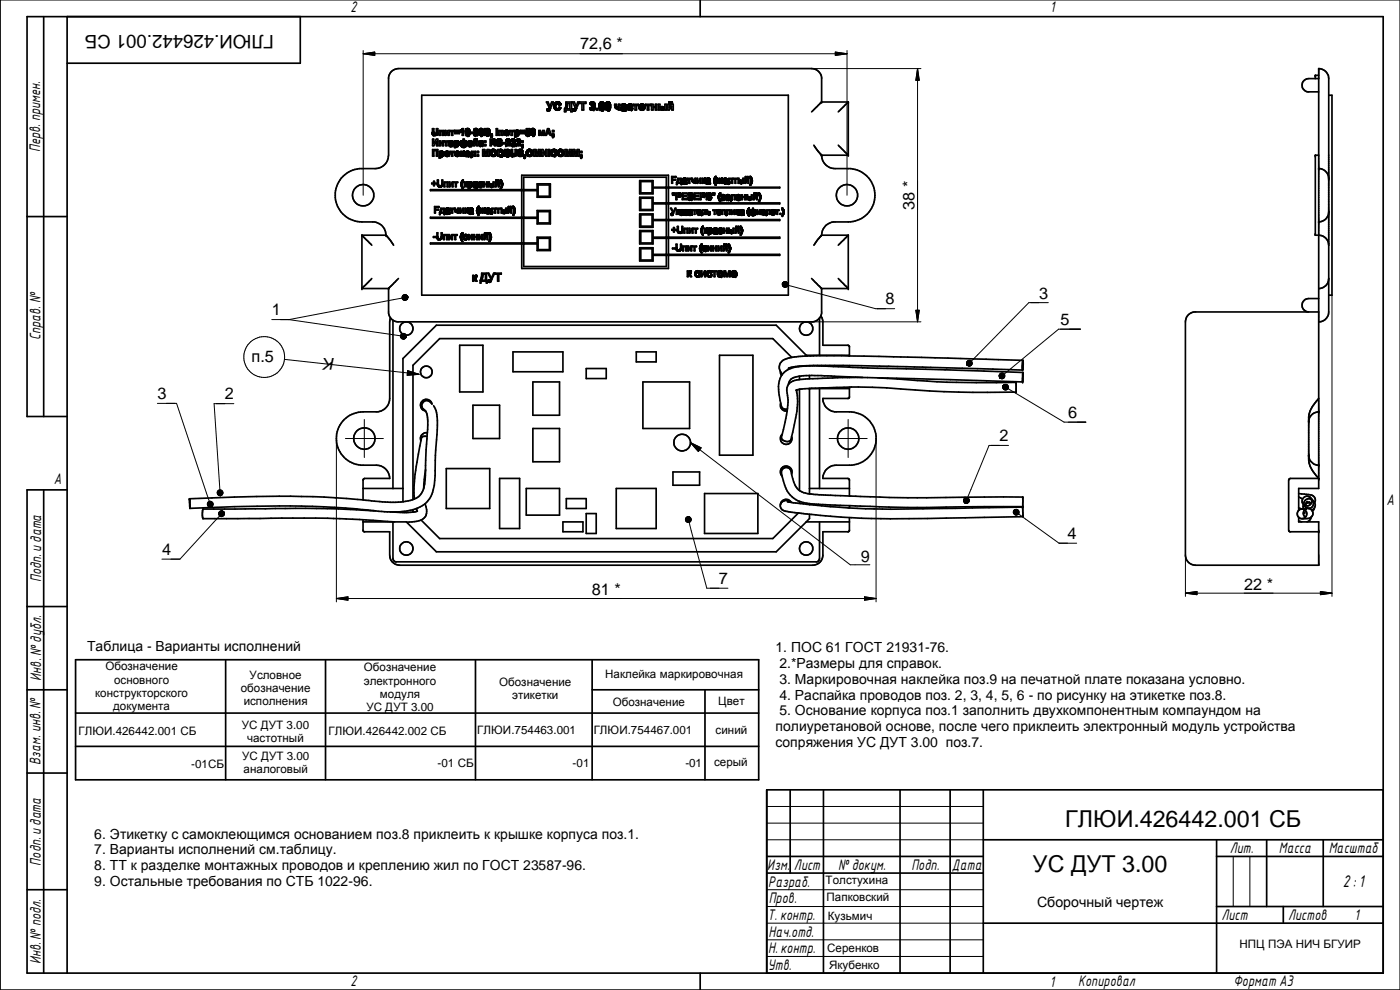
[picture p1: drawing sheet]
<svg xmlns="http://www.w3.org/2000/svg" width="420mm" height="297mm" viewBox="0 0 420 297" stroke-linecap="round" stroke-linejoin="round" font-family="sans-serif">
<defs><g id="words">
<g font-size="7">
<text x="319.7" y="248.1">ГЛЮИ.426442.001 СБ</text>
<text x="310" y="261.7">УС ДУТ 3.00</text>
</g>
<text font-size="5.6" x="82.2" y="10.6" transform="rotate(180 82.2 10.6)">ГЛЮИ.426442.001 СБ</text>
<g font-size="4.9">
<text x="174.1" y="14.6">72,6 *</text>
<text x="274.4" y="62.9" transform="rotate(-90 274.4 62.9)">38 *</text>
<text x="311.9" y="89.6">3</text>
<text x="81.6" y="94.6">1</text>
<text x="265.8" y="91.4">8</text>
<text x="318.3" y="97.5">5</text>
<text x="100.6" y="107.5" transform="rotate(180 100.6 107.5)">K</text>
<text x="75.5" y="108.5">п.5</text>
<text x="47.3" y="119.8">3</text>
<text x="67.5" y="119.8">2</text>
<text x="320.5" y="125.4">6</text>
<text x="299.9" y="132.4">2</text>
<text x="320.4" y="161.7">4</text>
<text x="48.6" y="166.5">4</text>
<text x="258.4" y="168.5">9</text>
<text x="177.6" y="178.6">81 *</text>
<text x="215.8" y="175.2">7</text>
<text x="373.4" y="177.1">22 *</text>
<text x="403" y="266.1">2 : 1</text>
</g>
<g font-size="4.4">
<text x="105.1" y="3.7">2</text>
<text x="315.2" y="3.7">1</text>
<text x="12.1" y="45.6" transform="rotate(-90 12.1 45.6)">Перв. примен.</text>
<text x="12.2" y="102.2" transform="rotate(-90 12.2 102.2)">Справ. №</text>
<text x="16.2" y="145.2">A</text>
<text x="416.1" y="151.6">A</text>
<text x="12.4" y="174.8" transform="rotate(-90 12.4 174.8)">Подп. идата</text>
<text x="12.3" y="204.2" transform="rotate(-90 12.3 204.2)">Инв. №дубл.</text>
<text x="12.2" y="229.4" transform="rotate(-90 12.2 229.4)">Взам. инв. №</text>
<text x="369.1" y="256.1">Лит.</text>
<text x="383.8" y="256.1">Масса</text>
<text x="398.8" y="256">Масштаб</text>
<text x="12.3" y="259.7" transform="rotate(-90 12.3 259.7)">Подп. идата</text>
<text x="230.3" y="261">Изм.</text>
<text x="238.3" y="261.1">Лист</text>
<text x="251.6" y="260.9">№ докум.</text>
<text x="273.5" y="261.1">Подп.</text>
<text x="285.7" y="261.1">Дата</text>
<text x="230.6" y="266.1">Разраб.</text>
<text x="230.7" y="271">Пров.</text>
<text x="406.5" y="276">1</text>
<text x="230.4" y="276.1">Т. контр.</text>
<text x="230.6" y="281.1">Нач.отд.</text>
<text x="366.6" y="276.1">Лист</text>
<text x="386.6" y="276.1">Листов</text>
<text x="230.5" y="286">Н. контр.</text>
<text x="12.3" y="289.3" transform="rotate(-90 12.3 289.3)">Инв. №подл.</text>
<text x="230.5" y="291">Утв.</text>
<text x="105.1" y="295.8">2</text>
<text x="315.1" y="296">1</text>
<text x="323.6" y="295.7">Копировал</text>
<text x="370.2" y="295.8">Формат А3</text>
</g>
<text font-size="4.3" x="311.2" y="272">Сборочный чертеж</text>
<g font-size="4.2">
<text x="26.2" y="195.2">Таблица - Варианты исполнений</text>
<text x="232.8" y="195.7">1. ПОС 61 ГОСТ 21931-76.</text>
<text x="233.9" y="200.4">2.*Размеры для справок.</text>
<text x="233.9" y="205.2">3. Маркировочная наклейка поз.9 на печатной плате показана условно.</text>
<text x="233.9" y="209.9">4. Распайка проводов поз. 2, 3, 4, 5, 6 - по рисунку на этикетке поз.8.</text>
<text x="233.9" y="214.6">5. Основание корпуса поз.1 заполнить двухкомпонентным компаундом на</text>
<text x="232.8" y="219.3">полиуретановой основе, после чего приклеить электронный модуль устройства</text>
<text x="232.8" y="224.1">сопряжения УС ДУТ 3.00 поз.7.</text>
<text x="28.3" y="251.7">6. Этикетку с самоклеющимся основанием поз.8 приклеить к крышке корпуса поз.1.</text>
<text x="28.3" y="256.4">7. Варианты исполнений см.таблицу.</text>
<text x="28.3" y="261.1">8. ТТ к разделке монтажных проводов и креплению жил по ГОСТ 23587-96.</text>
<text x="28.3" y="265.8">9. Остальные требования по СТБ 1022-96.</text>
</g>
<g font-size="3.5">
<text x="31.7" y="201.2">Обозначение</text>
<text x="74.9" y="203.8">Условное</text>
<text x="109.2" y="201.5">Обозначение</text>
<text x="181.6" y="203.5">Наклейка маркировочная</text>
<text x="28.6" y="209">конструкторского</text>
<text x="34.3" y="205.1">основного</text>
<text x="72.3" y="207.7">обозначение</text>
<text x="109.2" y="205.4">электронного</text>
<text x="114" y="209.3">модуля</text>
<text x="149.8" y="205.9">Обозначение</text>
<text x="153.7" y="209.8">этикетки</text>
<text x="34" y="212.9">документа</text>
<text x="73.1" y="211.7">исполнения</text>
<text x="110" y="213.3">УС ДУТ 3.00</text>
<text x="183.9" y="211.8">Обозначение</text>
<text x="215.6" y="211.6">Цвет</text>
<text x="23.6" y="220.6">ГЛЮИ.426442.001 СБ</text>
<text x="72.6" y="218.6">УС ДУТ 3.00</text>
<text x="98.6" y="220.5">ГЛЮИ.426442.002 СБ</text>
<text x="143.2" y="220.2">ГЛЮИ.754463.001</text>
<text x="178.2" y="220.2">ГЛЮИ.754467.001</text>
<text x="214.7" y="220.2">синий</text>
<text x="74.2" y="222.5">частотный</text>
<text x="57.4" y="230.4">-01СБ</text>
<text x="72.7" y="228.1">УС ДУТ 3.00</text>
<text x="73.1" y="232">аналоговый</text>
<text x="131.3" y="230.1">-01 СБ</text>
<text x="171.9" y="230.2">-01</text>
<text x="205.7" y="230.2">-01</text>
<text x="214.3" y="229.9">серый</text>
<text x="247.8" y="265.3">Толстухина</text>
<text x="248.1" y="270.3">Папковский</text>
<text x="248.4" y="276">Кузьмич</text>
<text x="248.2" y="285.6">Серенков</text>
<text x="372" y="284.5">НПЦ ПЭА НИЧ БГУИР</text>
<text x="248.8" y="290.8">Якубенко</text>
</g>
</g></defs>
<g fill="none" stroke="#000" stroke-width=".51">
<path d="M13.1 5v120M20.1 5v287M90.1 5v14h-70M210.1 0v5M126.6 28.6h110v60h-110zM129.8 39.9h.1M131.8 39.2h1.3v1.4h-.4v-1.1h-.5v1.1h-.4zM133.5 39.2h.3v.8l.6-.8h.4v1.4h-.4v-.9l-.6 .9h-.3zM135 39.2h1.3v.3h-.4v1.1h-.4v-1.1h-.5zM136.5 39.1h1.4v.4h-1.4zM136.5 39.8h1.4v.3h-1.4zM138.2 39.1v.3l.4-.2"/>
<path d="M138.2 39.1h.1M138.3 39.4h.1M138.4 39l-.1 .1M138.5 39h-.2M138.5 38.9h.1M138.5 38.9v.1M138.6 38.8l-.1 .1M138.6 39.2h.1M138.7 38.8l.4-.2v2h-.4v-1.4M138.8 38.7l-.2 .1M139.7 39.9h.1M139.7 39.2v.1"/>
<path d="M139.8 38.9h.1M139.9 38.7l-.2 .3 .2 1.4M139.9 38.7h.1M139.9 38.7h.8l.2 .2 .1 1.1-.3 .5M140.1 38.6v.1M140.2 38.9h.3l.1 .3-.1 1.1h-.3M140.2 38.9v1.4M140.2 38.9h.1M140.5 38.9h.1M140.5 39h.1M140.6 38.6v.1M140.8 38.8h.1"/>
<path d="M140.9 38.9v.1M141 39.3v.1M141 39.8v.1M141.3 39.7h.7v.3h-.7zM142.3 38.9l-.1 .2 .3 .1 .2-.3M142.3 38.8h.1M142.4 38.7h.1M142.5 38.6v.1M142.5 39.1h.1M142.7 38.9h.1M142.7 38.9h.2M142.9 38.9h.1"/>
<path d="M142.9 38.9l.1 .1M142.9 39.7h.1M143 39l-.3 .7 .4 .1v.3l-.4 .2-.2-.2M143 39v.1M143 39.2h.1M143.1 38.6v.1M143.1 39.5h.1M143.2 39.5l.3 .3-.1 .5M143.3 38.8l.1 .4M143.3 39.6h.1M143.3 38.8l-.9-.1-.2 .3M143.3 38.8v.1"/>
<path d="M143.4 39h.1M143.4 39.2l-.2 .3M143.8 38.9v.1M144 38.7l-.3 .6 .1 1M144 38.7h.7M144.1 38.6v.1M144.2 38.9l.4 .1-.1 1.3-.4-.3zM144.2 39h.1M144.3 38.9h.1M144.6 39.1h.1M144.6 38.6v.1M144.7 38.7l.3 .7-.1 .9"/>
<path d="M144.7 38.7h.1M144.9 38.9h.1M144.9 39l.1 .1M145.7 38.9h.8v.4l-.8 .1zM145.7 39.7l.9 .1v.4l-.9 .1zM146.4 38.9h.1M146.5 39.3h.1M146.5 39.2h.1M146.5 39.1h.1M146.5 39.8h.1M146.6 39.9h.1M146.6 38.6v.1"/>
<path d="M146.8 39.5l.1 .2M146.8 39.5h.1M146.8 39.4l.1-.4-.2-.3-1.3-.1v2l1.4-.1M146.8 39.4v.1M146.8 38.8h.1M146.8 39.4h.1M146.9 39.2h.1M146.9 39.7h.1M146.9 39.7l.1 .6M148.9 38.6h.4v2h-.4zM149.7 39.2h1.2v1.4h-.3v-1.1h-.5v1.1h-.4zM151.4 39.5l.1 .8"/>
<path d="M151.4 39.5h.1M151.6 39.2h.1M151.8 39.6l.4-.2 .2 .3M151.8 39.6v.5M151.8 39.5v.1M151.9 39.5h.1M152.2 39.5h.1M152.3 39.6v.5M152.5 39.2h.1M152.6 39.3v.1M152.6 39.4l-.2-.2-.6-.1-.4 .4M152.6 39.4l.2 .7"/>
<path d="M152.9 39.2h1.4v.3h-.5v1.1h-.4v-1.1h-.5zM154.8 39.3l-.3-.1v1.9h.3v-.7M154.8 39.3h.1M154.8 39.6h.1M154.9 39.5h.1M155 39.2h.1M155 39.2l-.2 .1M155 39.2l.6 .1M155.4 39.6v.5M155.5 39.7l-.2-.3-.4 .1 .1 .8 .5-.3M155.5 39.2h.1M155.6 39.3h.1"/>
<path d="M155.7 39.3v1M155.7 39.3l.1 .2M155.8 39.5l.1 .1M156.1 39.1h1.4v.4h-1.4zM156.1 39.8h1.4v.3h-1.4zM158.1 39.7h-.3l.2-1.1h1v.4h-.7l-.1 .3h.5l.3 .3v.6l-.4 .4M158.1 39.7h.1M158.1 39.6l.6 .1v.5l-1-.2 .3 .5M158.1 39.6v.1M158.2 39.6h.1M158.7 39.8v.1M158.9 39.4v.1"/>
<path d="M159 39.5h.1M159 39.8h.1M159.4 39h-.1M159.5 38.8l-.1 .1M159.5 38.8l-.2 1.4 .5 .4h.4M159.5 38.7v.1M159.5 38.7h.8l.2 .2-.1 1.5M159.5 38.7h.1M159.7 38.6v.1M159.8 38.9v1.4M159.8 38.9h.3M159.8 38.9h.1"/>
<path d="M160.1 38.9v.1M160.1 38.9h.1M160.1 39l.1 1-.1 .3h-.3M160.1 39v.2M160.2 38.6v.1M160.5 39h.1M161.7 39.2h.5l.3 .9 .4-.9h.5v1.4h-.4v-1l-.3 1h-.3l-.4-1v1h-.3zM164.3 38.6h.4l.9 2h-.5l-.2-.5h-.7l-.2 .5h-.4zM164.5 39l.3 .8h-.5zM164.7 32.6l-.4 .1v.3h.6M164.8 32.5l-.1 .1M164.8 32.4l-.8-1.8h.5l.5 1.3 .6-1.3h.5l-1 2.2"/>
<path d="M164.8 32.4l-.1 .2M164.8 32.4h.1M164.9 33h.1M164.9 32.9h.1M165 32.9h.1M165 32.8l-.1 .2M165 32.8h.1M165.8 39.2h.4v.3h-.4zM166.2 32.1l.1 .1M166.3 31.5h-.1M166.4 32.5v.1M166.4 31.1v.1"/>
<path d="M166.5 31h-.1M166.7 30.8h.1M166.7 32.1l.4 .5h.4M166.7 31.5h.1M166.7 32.1h.1M166.8 32.3h.1M166.8 30.7h.1M166.9 31.2l-.1 .1M166.9 30.6h.1M166.9 32.5h.1M167.5 32.6h.1M167.6 31h-.1a.7 .7 0 0 0-.7 .3 .7 .7 0 0 0-.1 .8"/>
<path d="M167.6 31.1l.2 .1M167.6 31v.1M167.8 32.4l-.2 .1M167.8 31.2h.1M167.9 30.7l.1 .1M168 30.8l-.2-.2a1.11 1.11 0 0 0-1.6 1.1l.1 .6 .4 .6 .8 .2 .6-.3M168 30.8h.1M168.1 30.8v.1M168.1 30.9h.1M168.1 32.8h.1M168.1 30.9l.2 .4-.5 .1v-.2M168.2 31h.1"/>
<path d="M168.2 32.5l-.1 .3M168.3 31.2h.1M168.3 32.3l-.1 .3M168.3 32.3l-.5-.2-.3 .5M168.3 32.3h.1M169.7 32.5l-.1 .1M169.7 32.3h.1M169.8 30.6h1.7l.2 2.9h-.4v-.5h-1.5v.5h-.4v-.9h.2l.2-.8zM170.3 31h.7v1.6h-.9zM172.5 32.6l-.4 .1v.3l.7-.1M172.5 32.6h.1M172.6 32.5l-.8-1.9h.6l.5 1.3 .5-1.3h2.4v.4h-.6v2h-.5v-2h-.8v-.4l-.9 2"/>
<path d="M172.6 32.5v.1M172.7 32.4l-.1 .1M172.9 32.9h-.1M172.9 32.7h.1M172.9 32.7v.2M173 32.6v.1M177 32.5h.1M177.1 30.9l-.1 .3 .4 .1 .1-.2M177.1 32.8h.1M177.1 30.9h.1M177.2 30.9l.7-.3 .5 .4M177.2 32.8l.2 .2h.7"/>
<path d="M177.2 32.8l.1 .1M177.2 30.8v.1M177.5 32.6l-.1-.3-.4 .1 .1 .4M177.5 32.6h.1M177.5 31.1h.1M177.5 31.1l.5-.1v.5h-.4v.4l.5 .1v.5l-.2 .2-.4-.1M177.6 31h.1M177.9 31.5h.1M177.9 32.6h.1M178 31.1h.1M178 31.4h.1M178 32.6h.1"/>
<path d="M178 32h.1M178.1 32.2h.1M178.1 32.3v.1M178.1 33h.1M178.2 31.7h-.1M178.2 30.7h.1M178.2 31.7l.3 .3M178.3 31.6h.1M178.3 31.6l-.1 .1M178.3 31.8h.1M178.3 30.8h.1M178.3 32.9l-.2 .1"/>
<path d="M178.3 30.8v.1M178.3 32.9h.1M178.4 30.9l-.1 .7M178.4 31.8v.1M178.4 31.9h.1M178.5 31.9v.1M178.5 32.7l-.2 .2M178.5 32.6v.1M178.5 32v.7M178.6 32.1v.1M179 32.6h.4v.4h-.4zM179.9 31.4h-.1"/>
<path d="M180 30.9a.75 .75 0 0 1 1.3 .2v1.5l-.5 .5-.6-.1M180.2 30.7l-.3 .5-.1 .8 .1 .6 .3 .4M180.2 33h.1M180.3 32.4h.1M180.3 31.3h.1M180.4 31.1l-.1 1.3M180.4 31l.4 .1 .1 1.2-.2 .4-.4-.3M180.4 31v.1M180.8 31.2h.1M180.8 32.4v.1M180.9 33h.1M181 30.7h.1"/>
<path d="M181.2 32.7h.1M181.2 31h.1M181.3 32.5h.1M181.7 31.3h.1M181.8 32.6h.1M181.8 31v1.7l.5 .4 .5-.2M181.9 30.9h.1M181.9 32.8h.1M181.9 30.9l-.1 .2M181.9 30.8v.1M182 30.7v.1M182.1 30.7l-.2 .1"/>
<path d="M182.1 30.6v.1M182.1 31.4h.1M182.2 32.6h.1M182.5 31l-.3 .2-.1 1.1 .3 .4 .2-.1 .1-.4v-1M182.5 31h.1M182.6 31l.1 .1M182.7 31.1v.1M182.7 32.5h.1M182.8 30.6l-.7 .1M182.8 30.6v.1M182.8 30.7l.1 .1M182.8 33h-.1"/>
<path d="M182.8 32.9h.1M182.8 30.7l.2 .1M182.9 32.9h.1M183 30.8v.1M183 32.7h.1M183 30.9l.1 .2M183 30.9l.1 .1M183.1 31.1l.1 1.2-.2 .6M183.1 31.2h.1M184.5 31.7v.1M184.6 32.1l.1 .2M184.6 32.2l-.1-.9h.5v.6l.2 .2 .4-.1v-.7h.4v1.7h-.4v-.7h-.9"/>
<path d="M184.7 32.3h.1M186.4 31.7h1M186.5 31.6v.1M186.5 32.2l-.1 .5 .2 .3M186.5 32.2h.1M186.6 31.5l-.2 .2M186.6 31.4v.1M186.6 33h.1M186.7 31.3l.8-.1 .4 .3 .1 1.5h-.5v-.2M186.7 31.4h-.1M186.7 32.1h-.1M186.7 31.3v.1"/>
<path d="M186.9 32.3l.6-.1-.1 .5h-.5zM186.9 32h-.1M187 32.7h.1M187.2 32.7h.1M187.3 33h.1M187.4 31.7h.1M187.4 32.6h.1M187.4 32.2h.1M187.4 31.7l-.8 .5M187.4 31.9h.1M187.5 32.9l-.9 .1M187.5 31.3h.1"/>
<path d="M187.9 31.6h.1M188.3 32.5h.1M188.3 32.5l.1 .2M188.4 32.6v.1M188.4 31.6v.1M188.6 31.4h.1M188.8 31.9h.1M188.8 32.4h.1M188.8 31.7v.9M188.8 32.6h.1M188.9 32.6l.4 .1 .1-.4 .5 .1-.6 .7-.5-.1-.4-.3M188.9 31.7h.1"/>
<path d="M189.3 31.7h.1M189.4 32.6h-.1M189.5 31.3h-.7l-.5 .5v.7M189.5 31.3l.2 .2M189.6 31.3v.1M189.6 32.9h.1M189.6 31.4h.1M189.7 31.5l.2 .3-1.1-.1M189.8 31.6v.1M190 31.3h1.6v.4h-.6v1.3h-.4v-1.3h-.6zM191.8 32h.1M191.9 32.7l.6 .4 .8-.3"/>
<path d="M191.9 31.6h.1M191.9 32.7h.1M192.1 31.4l-.3 .4 .1 .9M192.1 31.4h.1M192.2 31.4l.7-.2 .3 .2M192.3 32.4h.1M192.3 31.9h.1M192.4 31.7l-.2 .3 .2 .6M192.4 32.6h.1M192.4 31.7h.1M192.5 32.6h.3M192.5 31.7h.3"/>
<path d="M192.8 32.6h.1M192.8 31.7h.1M192.9 31.7l.1 .1-.1 .8M193 32.4h.1M193 31.9h.1M193.2 32.9h.1M193.2 31.4v.1M193.2 31.5h.1M193.3 31.5h.1M193.4 31.5l.2 .8-.2 .5M193.4 32.8h-.1M193.5 32h.1"/>
<path d="M193.7 31.3h1.6v.4h-.6v1.3h-.4v-1.3h-.6zM195.5 31.3h.5v.6h.7v-.6h.4v1.7h-.4v-.7h-.7v.7h-.5zM198.1 32.3h.6v.4h-.6zM198.7 32.7h.1M198.7 32.3h.1M198.7 32.6h.1M198.7 32.4h.1M198.8 32h.1M198.9 33h-.1M199.2 32.2l-1.1-.2v-.7h-.5v1.7h1.4l.3-.4M199.2 32.8h.1M199.2 32.2l.1 .2"/>
<path d="M199.2 32.2v.1M199.3 32.3v.4M199.5 31.3h.5v1.7h-.5zM200.4 31.3h.5v1.1l.7-1.1h.4v1.7h-.4v-1.1l-.7 1.1h-.5zM200.8 30.7h.1M200.8 30.9h.1M200.9 30.9l.1 .1M201 30.7l-.3-.1 .2 .3M201 30.7l.7-.1v.3M201 30.7l.1 .1M201.5 30.7v.1M201.5 30.6h.1"/>
<path d="M201.7 30.9l-.2 .1-.6-.1M201.7 30.9h.1M246.6 30.6l-3 3M246.6 30.6v-7.4a3.1 3.1 0 0 0-3-2.6h-124a3 3 0 0 0-3 2.6v23.4a4 4 0 0 1-4 4h-4.7a8 8 0 0 0-7.3 8.3 8 8 0 0 0 8 7.7h3.7a4 4 0 0 1 3.6 4M246.6 30.6h8M254.6 30.6l-3 3M254.6 30.6v16M395.8 22.6h-1.1v1M395.8 23.6h-3a2.01 2.01 0 0 0-2 1.8 2.01 2.01 0 0 0 1.6 2.2h3.4M398.8 28.6h.9v60h-.9M129.2 56.9h32v-1.7h4v4h-4v-2h-32zM129.6 54.9h.5v-.5h.3v.5h.5v.3h-.5v.5h-.3v-.5h-.5z"/>
<path d="M129.8 41.7h.4v1.4l.8-1.4h.4v2h-.4v-1.3l-.8 1.3h-.4zM129.8 44.9h1.6v2h-.4v-1.7h-.8v1.7h-.4zM129.9 40.3h.1M129.9 40.3l.2 .2M130.1 40.5h.1M130.1 40.5l.7 .1M130.3 40.2l-.1-1.6h-.4l.1 1.7M130.3 40.2h.1M130.3 40.2l.7-.1v-1.5h.4l-.1 1.7M130.8 40.6h.1M131.3 40.3l-.4 .3M131.3 55.4h.1"/>
<path d="M131.3 40.3h.1M131.3 55.7l.2 .2M131.5 55.9l.1 .1M131.5 55.9h.1M131.6 56h.1M131.7 55.8l-.1-1.8h-.3l.1 1.8M131.7 55.8h.1M131.8 55.8h.6M131.8 42.3h.4v.5h.5v-.5h.4v1.4h-.4v-.6h-.5v.6h-.4zM131.9 55.8h.1M132.2 46.4l.5 .1M132.2 46.4h.1"/>
<path d="M132.2 45.5v.1M132.4 55.8h.1M132.4 55.8h-.2M132.4 46.9h.1M132.4 55.8l.2-1.8h.3l-.1 1.8-.4 .2h-.8M132.5 45.4h.1M132.5 55.6v.1M132.6 55.9h.1M132.7 45.8h-.4l-.1 .6M132.7 45.8h.1M132.7 45.8v.7M132.7 46.4v.1"/>
<path d="M132.8 46.9h-.1M132.8 55.6h.1M132.8 45.5h.1M132.9 45.5l-.5-.1-.2 .2v-.2h-.4v2h.4v-.7l.1 .2 .7-.2M132.9 45.5h.1M133 45.5v.1M133 45.6l.2 .5-.2 .6M133 45.6h.1M133 46.7l-.1 .1M133.2 46.2v.1M133.3 54.6h1.1v1.4h-.2v-1.2h-.7v1.2h-.2zM133.3 42.3h1.4v.3h-.6v1.1h-.3v-1.1h-.5z"/>
<path d="M133.5 46.5l.3 .4 .9-.1M133.5 45.8h.1M133.5 46.5v.1M133.6 45.7l-.1 .8M133.6 45.7h.1M133.7 46.7v.1M133.8 46.4l.2-.7 .4 .1 .1 .6M133.8 46.4l.3 .2 .3-.1M133.8 46.4h.1M133.9 45.8h.1M133.9 46.9h.1M134.1 45.4h-.1"/>
<path d="M134.3 45.4h.1M134.4 46.5h.1M134.4 46.9h.1M134.4 46.4h.1M134.4 45.9h.1M134.5 46.4l-.1 .1M134.7 45.6l-.8-.2-.3 .3M134.7 46.7v.1M134.7 45.6h.1M134.7 45.6l.2 .8-.2 .3M134.7 43.1l.1 .1M134.8 54.6h.2v1.1l.7-1.1h.3v1.4h-.3v-1.1l-.7 1.1h-.2z"/>
<path d="M134.8 45.7h.1M134.8 45.8h.1M134.8 46.5h.1M134.9 42.4v.1M134.9 43.6h.1M134.9 42.4h.1M135 43.6h.1M135 43.6v.1M135 45.4h1.3v.4h-.4v1.1h-.4v-1.1h-.5zM135.2 42.3h-.1M135.2 43.4h.1M135.2 43.3v.1"/>
<path d="M135.2 42.6h.1M135.3 43.4v.1M135.3 43.7v.1M135.5 42.6h-.3v.3h.5v-.2M135.5 43.7v.1M135.5 42.6h.1M135.6 43.4l-.1 .1M135.6 42.6l.1 .1M135.6 43.4h.1M135.7 42.7h.1M135.7 42.3h.1M135.8 42.4l.3 .7h-.9v.2h.9l-.2 .3"/>
<path d="M135.8 42.4a.62 .62 0 0 0-1 .3v.6l.2 .3M135.8 43.6v.1M135.8 42.4h.1M135.9 43.6l-.9 .1M135.9 43.6h.1M136 42.5h.1M136.2 54.6h1.2v.2h-.5v1.2h-.2v-1.2h-.5zM136.5 46l.2 .7M136.5 46.3h.1M136.5 46h.1M136.6 46.6h.1M136.7 45.6h.1"/>
<path d="M136.7 46.7l.1 .1M136.7 46.7l.9 .2M136.8 42.5l-.4-.2v2h.4v-.7l.1 .1M136.8 42.5h.1M136.8 43.1h.1M136.8 42.8v.1M136.9 42.4h.1M136.9 42.7h.1M136.9 42.4l-.1 .1M136.9 43.6v.1M136.9 42.3l.7 .1M136.9 46h.1"/>
<path d="M136.9 42.3v.1M136.9 46.3v.1M136.9 42.6l.5 .1a.5 .5 0 0 1-.5 .7zM136.9 42.6h.1M137 46.5l.4 .1M137 45.8v.7M137 42.3h-.1M137 46.5h.1M137 45.8h.1M137.1 45.4l-.6 .6M137.1 43.4v.1M137.1 45.4l.5 .1 .4 .3-.1 .7"/>
<path d="M137.1 45.4h.1M137.1 43.7v.1M137.2 43.4l-.1 .1M137.3 43.7v.1M137.4 46.6h.1M137.4 45.4h.1M137.4 42.8h.1M137.4 43.2h.1M137.4 45.8h-.4M137.4 46.5h.1M137.4 45.8h.1M137.5 45.8l-.1 .8"/>
<path d="M137.6 46.1h.1M137.6 42.4h.1M137.6 42.4l.2 .3M137.6 43.6h.1M137.6 45.5h.1M137.6 46.2h.1M137.7 46.8h.1M137.7 46.8l-.3 .1M137.7 43.5l-.3 .2h-.5M137.7 43.4v.1M137.7 45.6h.1M137.7 42.6v.7"/>
<path d="M137.8 43.2l-.1 .2M137.8 45.6v.1M137.9 46.5l-.2 .3M137.9 45.7v.1M137.9 46.5h.1M138 46h.1M138 46.3v.1M138 43.2l.1 .1M138.1 42.7l.1 .9M138.1 43.4v.1M138.2 43.6h.1M138.2 43.6l.1 .1"/>
<path d="M138.4 54.9h.1M138.4 55.6v.1M138.4 43.1h.1M138.5 43.7v.1M138.5 42.9h-.1M138.5 42.6v.8M138.5 42.6h.1M138.6 42.6l.3 .1v.5M138.6 54.5l-.1 .1M138.6 43.4v.1M138.6 43.7v.1M138.6 56.3h.1"/>
<path d="M138.6 54.4h.1M138.6 55.6l.1 .1M138.7 55h-.1M138.7 54.7h.1M138.8 42.3l.1 .1M138.8 43.4v.1M138.8 46h.1M138.8 46.3h.1M138.8 56.4v.1M138.8 56.3h.1M138.8 54.4h.1M138.8 46.4l.3 .5h.4l-.3-.5"/>
<path d="M138.8 46.4h.1M138.8 43.3h.1M138.8 42.3h-.4l-.4 .5M138.9 42.4h.1M138.9 45.8h-.1M138.9 43.2l-.4 .2M138.9 45.6h.1M138.9 42.8h.1M138.9 42.5h.1M139 54.1l-.2-.1-.4 1 .2 1.3M139 54.2l-.3 .7v.9l.4 .8-.5-.3M139 42.5v-.8h.3v.8"/>
<path d="M139 54.1v.1M139 56.5h.1M139 43.1l-.1 .1M139 45.6l-.4 .4v-.6h-.4v1.5h.4v-.6l.2 .1M139 45.5v.1M139 45.5l.4-.1-.3 .6M139 46.1h.1M139.1 46.1l.1 .3M139.1 46l-.1 .1M139.1 46h.1M139.2 46.4h.1M139.3 45.7h.1"/>
<path d="M139.3 42.4l.5-.2 .3 .3M139.4 43.6l-.1 .7h-.3l-.1-.7-.6 .1M139.4 43.6v.1M139.4 43.3v.1M139.4 42.7h.1M139.5 42.3h.1M139.5 43.4v.1M139.6 43.7v.1M139.6 46.4h.1M139.6 43.4v.1M139.6 55.2h.1M139.7 42.6l-.4 .2 .1 .6h.3l.1-.6"/>
<path d="M139.7 42.6l.2 .2M139.7 42.6h.1M139.7 45.7h.1M139.7 55.4v.1M139.8 55.2h-.2v-.6h-.3v1.4h.3v-.6l.5 .6h.3l-.3-.5M139.8 43.3h.1M139.8 43.7v.1M139.8 55.1v.1M139.8 55h.1M139.8 55.1h.1M139.8 55.3l.1 .1M139.8 46.7h.1"/>
<path d="M139.8 45.6h.1M139.9 45.6h.1M139.9 55.3h.1M139.9 46.7l.3 .2M139.9 43.2h-.1M139.9 55.2v.1M139.9 55.4h.1M139.9 54.8h.1M139.9 54.8l-.1 .3M139.9 40.4v.1M139.9 40.5l.3 .1M139.9 55.2h.1"/>
<path d="M139.9 55.4l.2 .1M139.9 43.7h.1M140 54.7l.3-.1v.2l-.4 .4M140 55.1h.1M140 54.7l-.1 .1M140 43.6v.1M140 46.3h.1M140 55.5h.1M140 42.4h.1M140 46h.1M140.1 45.8v.7h.5M140.1 54.9h.1"/>
<path d="M140.1 54.6l-.1 .1M140.1 45.8h.1M140.1 42.5h.1M140.1 42.5l.1 .2M140.1 40.6h.5M140.2 43.4h.1M140.2 42.7h.1M140.2 42.7v.6M140.2 43.3l-.3 .4h-.5M140.2 40.3h.1M140.2 45.4h.1M140.4 40.3h.1"/>
<path d="M140.5 45.4h.1M140.5 45.8h-.4M140.5 45.8h.1M140.5 40.2h.1M140.5 43.3v.1M140.5 45.4l.5 .4v.8M140.5 45.4l-.5 .1-.4 .3 .2 .9M140.5 45.8l.1 .7M140.6 45.5h.1M140.6 46.9h.1M140.6 42.5h.1M140.6 46.5h.1"/>
<path d="M140.7 46v.1M140.7 40.5l-.2 .1M140.7 46.3h.1M140.7 42.4h.1M140.7 43.6h.1M140.7 40.5h.1M140.7 43.6l.8 .1M140.7 43.6v.1M140.7 46.8h.1M140.7 40.4h.1M140.8 45.5v.1M140.9 56h.1"/>
<path d="M140.9 54.9h.1M140.9 55.8h.1M140.9 42.7h.1M140.9 42.6l.4-.1 .1 .4h-.5zM140.9 40.2h.1M141 46.6h.1M141 46.6l-.5 .3h-.5M141 54.9h-.1M141 42.6h.1M141 43.4h.3M141 54.8l.5 .1M141 54.8v.1"/>
<path d="M141 43.4v.1M141 43.7v.1M141 46h.1M141.1 46.3l-.1 .1M141.1 54.7v.1M141.2 54.7v.1M141.3 43.4v.1M141.3 43.7v.1M141.3 43.4l.1-.1 .4 .1M141.3 42.7h.1M141.4 42.3h.1M141.5 54.9v.1"/>
<path d="M141.5 46.6h-.2v.3h.5l.1-.3M141.5 46.6v-1.2h1.3v1.5h-.4v-1.1h-.5l-.1 .9M141.5 54.9l.1 .6-.3 .4-.5-.3 .1-.7M141.5 55.7h.1M141.5 43.7h.1M141.5 46.5v.1M141.6 55.9l-.7 .1M141.6 42.4h.1M141.6 54.7l.1 .2M141.6 55.9h.1M141.6 42.5l.2 .6h-1l.2 .3M141.7 42.5l-.7-.3a.82 .82 0 0 0-.5 1.3l.2 .1"/>
<path d="M141.7 55.8h.1M141.7 55.8l-.1 .1M141.7 46.9h-.1M141.7 54.9l-.4-.3-.5 .2-.3-.2v2h.3l.1-.6M141.7 43.5l-.2 .2M141.7 54.9h.1M141.8 54.9l-.1 .9M141.8 55.7l-.1 .1M141.8 43.4l-.1 .1M141.8 46.7v.1M142 55.5h.1M142 55.8h.1"/>
<path d="M142.1 42.3h.4v.9l.6-.9h.4v1.4h-.4v-.9l-.6 .9h-.4zM142.1 55.9h.1M142.1 40l.5 .2M142.1 40l.6 .6M142.1 54.8h.1M142.1 56h.1M142.1 40.1h.1M142.2 54.7l-.1 .3h.2l.2-.2h.4l.1 .4-.8 .1-.1 .7M142.3 54.7h.9M142.3 40.3v.1M142.3 55.8h.1M142.4 54.6l-.2 .1"/>
<path d="M142.4 55.5l.6-.2-.1 .5h-.5M142.4 55.5l-.1 .3M142.4 41.9h.1M142.4 40.5h.1M142.4 42h.1M142.5 55.4l-.1 .1M142.5 41.7h-.1v.3M142.5 41.7h.1M142.5 42h.1M142.6 41.7l.3 .2 .3-.2v.2M142.6 55.2h.1M142.7 40.3h.1"/>
<path d="M142.8 55.8h.1M142.9 40.3h.1M142.9 55.8h.1M142.9 41.9h.1M143 54.9h.1M143 55.6h.1M143 40.2h.1M143 55.9h.1M143.1 54.6v.1M143.1 40.6h-.1M143.1 42h-.5M143.2 41.9l-.1 .1"/>
<path d="M143.2 54.7l.1 1.3-.2-.1-.9 .1M143.2 54.8h.1M143.2 45.4h.4v.4h-.4zM143.2 46.5h.4v.4h-.4zM143.3 55.9h.1M143.3 40.4v.1M143.3 40.5l-.7 .1M143.4 40.3h.1M143.4 40.3l-.1 .1M143.7 55.8h.1M143.7 55.8l.1 .1M143.8 54.8l-.2 .3 .1 .7"/>
<path d="M143.8 55.9h.1M143.8 40.2v.1M143.8 55.9l.8 .1M143.8 43.4v.1M143.8 43.5h.1M143.8 40.3l.1 .1M143.9 55h.1M143.9 42.5l-.1 .1M143.9 40.4h.1M143.9 40.4l.3 .2M143.9 54.7h.7M143.9 55.7h.1"/>
<path d="M144 54.9l-.2 .7 .3 .3 .4-.1M144 54.9h.1M144 42.4h.1M144 43.6h.1M144 54.9h.5M144 43.6l.8 .1M144 54.6l-.3 .3M144.1 40.6h.1M144.2 43.3h.1M144.2 40.2h.1M144.2 42.7h.1M144.3 42.6h.1"/>
<path d="M144.3 43.4h.1M144.3 43.4h.3M144.3 40.3h.1M144.3 43.7v.1M144.4 55.8h.1M144.5 54.9h.1M144.5 55.8h.1M144.5 55.8l.1-.3h.3l-.3 .4M144.5 54.6l.3 .4-.3-.1M144.6 42.6v-.1a.51 .51 0 0 0-.3 .9M144.6 43.7v.1M144.6 42.6h.1"/>
<path d="M144.6 40.6h.1M144.6 56h.1M144.6 55.6v.1M144.6 40.1h.1M144.6 42.6l.1 .2M144.6 43.4l.1-.2h.4v.2M144.6 55.9v.1M144.6 54.7h.1M144.7 42.7h.1M144.7 43.3h.1M144.7 54.7h.1M144.7 55.9h.1"/>
<path d="M144.7 42.8h.1M144.7 54.8h.1M144.8 55.8h.1M144.9 40.3l-.2 .3h-.5M144.9 42.4l-.3-.1a.67 .67 0 0 0-.7 .2 .67 .67 0 0 0-.1 .7l.2 .4M144.9 44.9h.6l.3 1.3 .4-1.3h.6v2h-.4v-1.6l-.4 1.6h-.4l-.4-1.6v1.6h-.3zM144.9 42.4h.1M144.9 40.3h.1M144.9 42.4l.1 .1M144.9 43.6l-.1 .1M145 42.5h.1M145 40.1l-.1 .1"/>
<path d="M145 42.5l.1 .2-.4 .1M145 43.5l-.2 .2M145.1 54.6h.2v.6h.7v-.6h.3v1.4h-.3v-.6h-.7v.6h-.2zM145.1 42.6v.1M145.1 43.4l-.1 .1M145.4 42.3h.4v.4h-.4zM145.4 43.3h.4v.4h-.4zM146.3 40.6h-.1M146.6 40v.1M146.7 40.5h.1M146.8 55.4h.7v.4h-.7zM146.8 40.4v.1"/>
<path d="M146.9 40.4h.1M146.9 40.3l-.1 .2M147 40.2l-.1 .1M147.2 45.4h.1M147.3 45.3h.1M147.3 45.2l-.2 1.1 .7 .6M147.4 40.2h.3v.6l-.2 .2zM147.4 55.8h.1M147.4 40.8v.1M147.4 45.1h.1M147.4 55.2l.3 .2v.4M147.4 45.1l-.1 .1"/>
<path d="M147.4 45.1l.8-.3 .7 .5 .1 .9-.3 .6M147.5 42.1h.7l.1 .3-.2 .2h-.6zM147.5 55.5h.1M147.5 55.8h.1M147.5 40.8h.1M147.5 40.9v.1M147.5 55.2h-.7v-.6h-.2v1.4l1.1-.2M147.6 46.1v.1M147.6 45.6v.8M147.6 44.9v.1M147.6 45.4h.1M147.6 46.4l.3 .1"/>
<path d="M147.7 46.4h.1M147.7 46.9h.8M147.7 55.8h.1M147.8 45.3h.6M147.9 43h.1M147.9 45.2l-.3 .5M147.9 43l.5 .7h.5l-.3-.5M148 54.6h.2v1.4h-.2zM148 43.1h.1M148 44.8v.1M148 43.1v.1M148.2 42.1h.1"/>
<path d="M148.2 42.8l.3 .3M148.2 42.2h.1M148.3 45.2l.2 .1M148.3 42.5h-.1M148.4 46.5h.1M148.5 45.3h.1M148.5 43.1v.1M148.5 45.3l.1 1M148.5 42.8l.2-.4a.48 .48 0 0 0-.5-.7h-1.1v2h.4v-.8l.4 .1M148.5 42.8h.1M148.5 43.1h.1M148.5 42.8h-.3"/>
<path d="M148.5 46.3l-.3 .3-.4-.1M148.5 45h.1M148.5 46.3h.1M148.5 43.2h.1M148.6 54.6h.3v1.1l.7-1.1h.2v1.4h-.2v-1.1l-.7 1.1h-.3zM148.6 43.3h.1M148.6 46.8l-.2 .1M148.6 46.8h.1M148.6 42.6h.1M148.6 45.7l.1 .1M148.7 46h-.1M148.7 42.1h.1"/>
<path d="M148.8 54.1l.1 .2M149 54.4h.1M149 43.3h.1M149.1 43.3v.1M149.1 43.4l.3 .3h.9M149.1 42.5h.1M149.1 43.5h.1M149.2 41.9h.1M149.3 41.9h.1M149.3 42.7h.1M149.3 41.8l-.2 .4 .1 .4 1 .4-.1 .3M149.4 41.8h-.1"/>
<path d="M149.4 54.1l-.4 .1-.2-.1 .1 .1M149.5 54.1h.1l-.1 .3-.6-.1M149.5 54.1h-.1M149.5 42.3h.1M149.5 43.3h.1M149.5 43.3l-.1-.2h-.4v.2M149.5 42.3l.1 .1M149.5 43.3h.6M149.6 54.1h.1M149.6 42.4h.1M149.6 42.4l.7 .2M149.9 42.9h.1"/>
<path d="M150 42.1h.1M150.1 41.7l.3 .1M150.1 42.1h.1M150.1 42.2l-.5-.2-.1 .3M150.1 42.2h.1M150.1 43.3v.1M150.1 54l.4 .2M150.1 42.2l.1 .1M150.1 43h.1M150.1 41.7l-.8 .1M150.2 54l.4 1.5-.5 1.1 .3-.1 .3-.6M150.2 42.3h.1"/>
<path d="M150.2 43.1h.1M150.2 43.2h.1M150.3 41.8l.1 .2M150.3 54.3h.1M150.3 45.2v.1M150.3 42.6h.1M150.3 43.7h.1M150.3 56.4h.1M150.3 42.6l.1 .1M150.4 46.5h.1M150.4 54.5h.1M150.4 54.1h.1"/>
<path d="M150.4 41.9h.1M150.4 43.6l-.1 .1M150.4 42.7h.1M150.4 43.6h.1M150.4 45.3h.1M150.4 45.3l-.6-.1v1.3h.7l.1-1.1M150.4 56.1h.1M150.4 42l.2 .3h-.4M150.4 45.3l.2 .3M150.4 42.7l.2 .6M150.4 44.9l.5 .3M150.5 54.8h.1"/>
<path d="M150.5 55.9h.1M150.5 54.2v.1M150.5 54.3l.1 .1M150.5 45l-1.1-.1v2l1.3-.2M150.5 43.5h.1M150.6 54.4v.1M150.6 46.2h.1M150.6 42.9h.1M150.6 54.5l.1 1.4M150.6 43.3l-.2 .3M150.6 43.3h.1M150.7 46.7v.1"/>
<path d="M150.7 54.7v.1M150.7 55.9h.1M150.8 46.7h-.1M150.8 55.1h.1M150.8 46.7h.1M150.8 55.5h.1M150.9 45.3l.1 .2M150.9 45.2v.1M150.9 45.4l.1 .9-.2 .4M150.9 42.8h.8v.4h-.8zM151 46.4h-.1M151.4 40.3h.1"/>
<path d="M151.5 40.4l.7 .2M151.5 40.3v.1M151.6 40.5h.1M151.8 40.1v.1M151.8 45.2l.7 .1 .1 .2-.8 .2zM151.8 40.6h.1M151.8 43.4h.1M151.9 42.1h-.1M151.9 43.3h.1M151.9 40.3h.1M152 43.3l-.2 .4h1.3v-.4h-.7M152 43.1v.1"/>
<path d="M152.2 41.8h-.1M152.2 40.3h.1M152.2 42.2h.1M152.3 40.6h.1M152.3 40.2h.1M152.3 42.1h.1M152.3 42.8h.1M152.4 40l-.2 .3-.4-.1M152.4 41.7h.1M152.4 40.5h.1M152.4 43.3h.1M152.4 45.2v.1"/>
<path d="M152.5 45.6h.1M152.5 43.2h.1M152.6 41.7h.1M152.6 46.5h-.1M152.6 42.6l-.6 .7M152.6 46.4h.1M152.6 46.1h.1M152.6 42.6h.1M152.6 42.1h.1M152.6 40.3h.1M152.7 46.3l-.2-.3h-.7v.5l.8-.1M152.7 40.3h.1"/>
<path d="M152.7 46.3h.1M152.7 46.3l-.1 .1M152.7 40.2l-.5 .4M152.8 40.1l-.1 .1M152.8 45h.1M152.8 41.8l.3 .3-.1 .6M152.8 42.9l-.4 .4M152.8 45.7h.1M152.9 45.7l-.2 .1 .3 .3M152.9 42.8v.1M152.9 46.7v.1M152.9 41.8l-.6-.1-.4 .3-.1 .3h.4l.2-.3 .3 .1-.1 .5"/>
<path d="M152.9 45.6v.1M152.9 45.1l-.3-.2h-1.2v2h1.3l.4-.4-.1-.4M152.9 45.1h.1M152.9 45.6h.1M152.9 45.9h.1M152.9 45.1v.5M152.9 42.8h.1M152.9 45.9v.1M153 42.7l-.2 .2M153 41.9v.1M153 42.7h.1M153 46.6h.1"/>
<path d="M153 46.1h.1M153.1 42.6h-.1M153.4 43.3v.2M153.4 43.3l.3-.1 .2 .2 .3-.1M153.4 43.4l.1 .2M153.4 46.1v.1M153.4 42v.2h.4M153.5 46.6h.1M153.5 43.6h.1M153.5 46.6l.5 .3 .7-.1M153.6 46.7h.1M153.6 43.6v.1"/>
<path d="M153.7 46.8h.1M153.7 41.8h.1M153.8 42.2h.1M153.8 42.2l.4-.1-.1 .4M153.8 46.9h.1M154 41.7h.1M154 46.5h.1M154.1 42.5h.1M154.1 42.5h-.2v.3h.3v.5M154.2 43.7l-.1 .1M154.2 43.4h.1M154.3 43.2h.1"/>
<path d="M154.3 43h.1M154.3 41.8h.1M154.4 42.6l.1 .2M154.4 42.6h.1M154.4 42.7l.1 .1M154.5 41.9l-.7-.2-.4 .5M154.5 41.9v.6l-.1 .1M154.5 46.5h.1M154.5 42h.1M154.5 42.5h.1M154.5 46.5l-.6-.1-.1-1.5h-.4l.1 1.7M154.5 43.6h.1"/>
<path d="M154.5 46.5l.1-1.6h.4v1.3l-.2 .5M154.5 46.4h.1M154.5 42.4h.1M154.5 42.8h.1M154.6 42.8v.6M154.6 43.4v.1M154.6 43.5l-.3 .2h-.7M154.7 46.8h.1M154.8 46.8h-.1M154.8 46.7v.1M154.8 40.4h.1M154.8 40l.1 .1"/>
<path d="M154.9 46.7h-.1M154.9 40.5h.1M155 42.2h-.1M155 40.3h.1M155.1 40.6h.1M155.1 43.3h-.1M155.1 43.3l-.2 .2M155.3 41.8h-.1M155.3 40.3h.1M155.4 46.4h.1M155.4 42.1l-.1 .2h-.4l.2-.5h.9l.2 .3-.1 .5M155.4 42.1h.4v.4l-.7 .8"/>
<path d="M155.4 42.1v.1M155.4 45.6l1.1 .5-.2 .5-.4-.2M155.4 45.2h.1M155.4 45.6h.1M155.4 45.2v.4M155.5 41.7h.1M155.5 46.7l.1 .1M155.6 43.2h.1M155.6 40.4v.1M155.6 41.7h.1M155.7 40.4l-.3 .2-.5-.1M155.7 46.3h.1"/>
<path d="M155.7 42.5h.1M155.8 40.3l-.1 .1M155.8 45.9h.1M155.8 45.3l.1 .3 .7 .2M155.8 46.4l-.1-.2h-.3l.1 .5M155.8 46.9h.1M155.8 46.4h.1M155.8 42.4h.1M155.8 42.2h.1M155.9 40.1l-.1 .1M155.9 46.5h.1M155.9 45.2v.1"/>
<path d="M156 46h.1M156 42.8l-.5 .5h.7v.4h-1.3l.1-.3M156 41.9h.1M156 42.8h.1M156.1 44.8l-.1 .1M156.1 45.2h.1M156.2 42.5l-.2 .3M156.2 44.8v.1M156.2 42.4h.1M156.2 42.2h.1M156.3 46.1h.1M156.4 45.2v.1"/>
<path d="M156.4 56.9v.3M156.5 46.2h.1M156.5 44.9l.2 .1M156.5 46.9h.1M156.5 45.7h.1M156.5 46.4l-.1 .1M156.6 45l-.8-.1-.3 .3M156.6 57.2v8M156.6 45.8h.1M156.6 43.3h.4v.6l-.3 .3zM156.6 42.3h.4v.4h-.4zM156.7 45.8l.3 .4-.1 .4-.3 .3-1-.2"/>
<path d="M156.7 45h.1M156.7 45l.1 .1M156.8 45.1l.1 .4-1.1-.2M156.8 46.7l-.1 .1M156.8 45.1v.1M156.8 44.1h.1M156.9 46h.1M156.9 44h.1M157.2 57.2v8M157.4 47.1h.1M157.4 56.9v.3M157.5 47.2l-.1 .1"/>
<path d="M157.6 47.2h.1M157.6 47.2l-.2 .1M157.6 47.2l.1-.7h-.4l.1 .8M157.8 40.3h.1M158 40.5h.1M158 40.5l.1 .1M158.1 46.3v.1M158.1 40.2h.1M158.1 40.6h.1M158.2 45.2l-.2 1.1 .4 .5 .9 .1 .5-.5M158.3 40.3h.1M158.4 45.5h.1"/>
<path d="M158.5 45.4l-.1 .6 .3 .5M158.5 45.4h.1M158.5 44.9v.1M158.6 44.9h.7l.5 .4v1.2M158.6 44.9l-.5 .4M158.7 46.9h.1M158.7 40h.1M158.7 40.6h-.5M158.7 46.5h.1M158.8 45.2l-.1 .1M158.9 44.8l-.1 .1M159 40.3h.1"/>
<path d="M159 44.8l.1 .1M159.1 40l-.1 .1M159.2 45.2v.1M159.2 45.3l.3 .5-.3 .7M159.2 45.3l-.7 .1M159.3 46.4l-.6 .1M159.3 46.9h-.1M159.4 45h.1M159.4 46.3h.1M159.4 40.4h.1M159.4 45.5h.1M159.5 45.9v.1"/>
<path d="M159.7 40.2h.1M159.7 40.6h.1M159.8 45.3v.1M159.8 40.3h.1M160 40.3h.1M160.1 40.1h.1M160.2 44.9h.7l.3 1.3 .4-1.3h.6v2h-.4v-1.6l-.4 1.6h-.4l-.4-1.6v1.6h-.4zM160.3 40.5h.1M160.3 40.4l-.2 .2M160.4 40.4h-.1M160.4 40.4h.1M160.5 40.2h.1"/>
<path d="M161.5 55.5h3.4v3.4h-3.4zM162.6 44.9h.4l.8 1.3v-1.3h.4v2h-.4l-.8-1.3v1.3h-.4zM164.6 44.9h.4v2h-.4zM165.3 46.3l.1 .2M165.4 45.4v.1M165.4 46.3v.1M165.4 46.5h.1M165.5 46.5l.4 .4M165.7 46.1h.1M165.8 45.6h-.1M165.9 40.9l.1 .1M165.9 45.3h.1"/>
<path d="M165.9 46.4l.6 .1M165.9 40.8v.1M165.9 45.3h.6M165.9 40.8h.1M166 40.8l-.2-.6h.4l-.2 .8M166 45.2l-.2 .3v.8l.2 .2M166 40.9h.1M166.1 44.8v.1M166.3 44.8l.1 .1M166.4 45.2v.1M166.5 45.3l.2 .2 .3-.1-.4-.5-.9 .1-.4 .6v.7M166.5 45.3h.1"/>
<path d="M166.5 46.4h.1M166.5 46.9h.1M166.6 45.4v.1M166.6 46.2h.1M166.6 44.9l.1 .1M166.7 46.7v.1M166.8 46.7h.1M166.9 45.1h.1M166.9 45.2h.1M167 46.4l-.3 .4-.8 .1M167 46.4l-.3-.3-.3 .4M167 46.4h.1"/>
<path d="M167.3 45.7v.1M167.4 45.4l-.1 .6 .3 .7M167.5 46.5h.1M167.6 45.1h.1M167.6 46.7h.1M167.6 45.1l-.2 .4M167.7 45h.1M167.7 46.7v.1M167.7 46.8l.2 .1M167.8 45h.9M167.8 46.1l.4 .5 .4-.2M167.8 45.6l.2-.3h.6l.2 .3-.2 .8"/>
<path d="M167.8 45.6h.1M167.8 45.6v.6M167.8 45.4h.1M167.8 44.9l-.2 .2M167.9 46.4h.1M167.9 46.9h.1M168.1 45.2v.1M168.2 44.8v.1M168.5 45.2v.1M168.6 46.9h.1M168.6 45.3h.1M168.7 46.4h.1"/>
<path d="M168.7 45h.1M168.7 46.3h.1M168.7 45.4v.1M168.8 45a1.13 1.13 0 0 1 .1 1.8l-1 .1M169.1 45.3h.1M169.1 46.4v.1M169.2 45.5h.1M169.2 46.3h.1M169.6 44.9h.6l.3 1.3 .4-1.3h.6v2h-.4v-1.6l-.4 1.6h-.4l-.3-1.6v1.6h-.4zM171.9 44.9h.6l.4 1.3 .3-1.3h.6v2h-.4v-1.6l-.4 1.6h-.3l-.5-1.6v1.6h-.3zM174.3 45.4h.4v.4h-.4zM174.3 46.5h.4v.5l-.3 .3z"/>
<path d="M174.4 47.2v.1M174.6 47.1h.1M192 54.2h4v2h38v.2h-38v1.8h-4zM192 59.2h4v1.7h38v.3h-38v2h-4zM192.3 59.5h3.4v3.4h-3.4zM192.3 54.5h3.4v3.4h-3.4zM199.8 56.2v.2M200 56.2v-3h-42.8v3.7M200 56.4v4.5M200.6 56.2v-3.6h-44v4.3M200.6 56.4v4.5M200.8 56.2v.2"/>
<path d="M201.6 53h1.3v.2h-1.1v.6h1v.3h-1v.9h-.2zM201.8 57.9h.3l-.1 .7zM202.3 57.9h.2v.7h-.2zM203.1 58.1l.9 .1 .1 .4-1 .2zM203.2 54.7v.1M203.2 54.7h.1M203.4 54.4l-.4 .4v.6h.2v-.4h1.2v.4h.2l-.2-1.9h-1l-.1 1M203.4 54.7l.8 .1v-1.1h-.6l-.2 1M203.4 54.7v.1M203.6 54.4h-.1M203.8 58.1v.1M203.9 58.8h.1"/>
<path d="M204 57.9v.1M204 58.2h.1M204 58.8h.1M204 59v.1M204.1 59h.1M204.2 58h.1M204.2 58.9h.1M204.3 58.8l.1-.6-.3-.2-1.3-.1v2h.3v-.8l1-.1M204.3 58.1v.1M204.3 58.8h.1M204.3 58.8l-.1 .2M204.8 57.9h1.4v.2h-1.2v.6h1.1v.3h-1.1v.6h1.2v.3h-1.4z"/>
<path d="M204.8 54.8h.1M204.8 54.4h.1M204.8 54.4l.2 .5M204.8 53.8v.1M204.8 53.9l.3 .1M204.9 54.3v.1M204.9 53.7l-.1 .1M205 54.9h.1M205 53.6l-.1 .2M205 53.6h.1M205 53.6l.8-.1 .2 .3 .1 1.2-.3-.2-.2 .1M205 54.9h.6"/>
<path d="M205.1 53.9v.1M205.1 54.4l.7-.1-.2 .4h-.5M205.1 54.2l-.3 .2M205.1 53.9l.1-.2 .6 .1-.1 .3-.6 .1M205.1 54.5v.2M205.1 54.4v.1M205.1 53.9h.1M205.1 53.8h.1M205.1 54.1v.1M205.1 54.7v.1M205.5 54.3v.1M205.6 54.7v.1"/>
<path d="M205.6 54.9h.1M205.7 53.8h.1M205.7 54.6v.1M206.1 54.9h.1M206.3 53.5h1.2v.2h-.5v1.3h-.3v-1.3h-.4zM206.5 59.5h.1M206.6 58.3h-.1M206.6 58.2l-.1 .3h.3l.3-.4 .4 .1M206.6 58.2h.1M206.7 58v.1M206.7 59.3l-.2 .1 .3 .4M206.7 59.3l.1 .1"/>
<path d="M206.8 59.8h.1M206.8 59.8l.6 .1M206.9 57.9l-.2 .3M206.9 59.9h.1M207 58.2h.1M207.4 58.7h-.3v.3l.5 .1M207.4 58.1v.1M207.4 59.9h.1M207.4 58.7h.1M207.5 58.2h.1M207.5 59.6h.1M207.5 57.9l.3 .2"/>
<path d="M207.5 58.2v.5M207.5 59.9h.1M207.6 59.1l.1 .3-.3 .3-.4-.1-.3-.3M207.6 53.5h.2l.2 .7h.6v-.7h.2v1.5h-.2v-.6l-.5 .1-.4-.2zM207.6 59.1h.1M207.6 54.1h.1M207.6 58h-.8M207.6 59.5h.1M207.6 58.8h.1M207.7 58.8h-.1M207.7 54.3l.1 .1M207.7 58v.1"/>
<path d="M207.7 58.9h.1M207.8 58.1l-.1 .8 .2 .7M207.8 58.6h.1M207.8 58.2h.1M207.8 59h.1M207.9 59.6l-.4 .3M207.9 59.1h.1M207.9 59.6h.1M208.1 54.2v.1M208.3 54.2v.1M208.3 54.4v.1M208.3 57.9h1.5v.2h-1.2v.6h1.1v.3h-1.1v.6h1.2v.3h-1.5z"/>
<path d="M209.2 53.5h.2v1.2l.7-1.2h.2v1.5h-.2v-1.1l-.7 1.1h-.2zM210.4 58.1l.8 .1 .2 .5-1 .1zM211.1 54.3v.1M211.1 54.1h.1M211.1 58.1v.1M211.1 58.8h.1M211.2 54.2v.1M211.3 57.9v.1M211.3 54.2h-.1M211.3 54.1v.1M211.3 58.2v.1M211.3 58.7v.1"/>
<path d="M211.4 53.6v.1M211.4 54.3v.1M211.4 53.6l.3-.1v.2l-.4 .4M211.4 53.6l-.4 .5v-.6h-.3v1.5h.3v-.7l.5 .7h.3l-.6-.8M211.4 58l-1.3-.1v2h.3v-.8l1-.1M211.4 59h.1M211.4 58h.1M211.4 53.6h.1M211.4 58l.2 .1M211.4 53.9v.1M211.5 53.8h.1M211.5 58.9h.1"/>
<path d="M211.6 58.1l.1 .6-.3 .3M211.6 58.2h.1M211.9 54.8h.1M211.9 54.4h.1M212 54.3v.1M212 54.9h.1M212.1 53.6l-.1 .2M212.2 53.6h.1M212.2 53.8h.1M212.2 54.7v.1M212.2 58.1l.8 .1 .1 .4-.9 .1zM212.2 54.1v.1"/>
<path d="M212.5 54.4l.4-.1-.2 .4M212.7 54.3l-.5 .1v.3M212.7 54.9h.1M212.7 54.7l-.1 .1M212.7 54.7l-.5 .1M212.8 54.7h.1M212.8 53.8h.1M212.8 54.1h.1M212.8 58.1v.1M212.8 54.9h-.8M212.8 53.6h.2M212.9 54.8l-.1 .1"/>
<path d="M212.9 54.4l-.1 .1M212.9 53.6l-.7-.1-.3 .3 .2 .2 .2-.3h.5l.1 .4a.73 .73 0 0 0-1 .7l.1 .1M212.9 59.9h.1M213 53.6l.2 1.4-.3-.2M213.1 57.9l.3 .3-.1 .5M213.1 53.8h.1M213.1 59v.1M213.1 58.8h.1M213.1 54.9h.1M213.1 58l-1.1-.1v2l1.3-.1M213.1 59.1h.1M213.2 59.5h.1"/>
<path d="M213.2 59.2v.2M213.2 59.2l-.2-.2h-.8v.6h.8l.3-.2M213.2 58.8l.1 .2M213.2 58h.1M213.2 59.2l.1 .1M213.3 58.7v.1M213.3 59.8h.1M213.3 58.8h-.1M213.3 59h.1M213.4 59.6l-.1 .1M213.4 59l.1 .1M213.4 58.6h-.1"/>
<path d="M213.4 59.1h.1M213.4 59.6h.1M213.4 59.6l-.1 .2M213.5 59.1l-.1 .5M213.8 57.9h.3l-.1 .7h-.1zM214.2 57.9h.3l-.1 .7zM214.3 53.6h.1M214.4 55l.4 .5M214.4 53.4v.1M214.5 54.1h.1M214.5 54.3v.1M214.6 53.1l-.1 .1a1.93 1.93 0 0 0-.1 1.9"/>
<path d="M214.6 53.5h.1M214.7 53.1l.2-.1-.4 .8 .2 1.2M214.7 55v.1M214.7 55.1l.1 .3M214.7 53.1h-.1M214.7 53h.1M214.7 53.3h.1M214.8 53.1h.1M214.8 55.4v.1M215.3 53.6l-.3-.1v.2l.5 .5M215.3 53.6l.2 .2M215.3 53.9h.1"/>
<path d="M215.3 53.6h.1M215.3 54.4v.1M215.4 53.6v.1M215.5 54.1v.1M215.5 53.8l.1 .2M215.5 54.2h.1M215.5 53.9l.3 .2v-.6h.3v.6h.2M215.5 54.5h.1M215.5 54.2v.1M215.6 54.2l-.6 .8h.3l.5-.7v.7h.3v-.7l.5 .7h.3l-.3-.6M215.7 59.8h.1M215.7 54.3v.1"/>
<path d="M215.7 58.5v.1M215.8 58.3l-.2 1.1 .5 1.1M215.8 58.8h.1M215.8 58.2v.1M215.8 58.3v.1M215.8 59.4l.1 .1M215.9 58.1h.1M216 58h.1M216 58l-.2 .2M216 58.3h.1M216.1 58.2h.1M216.2 54.3v.1"/>
<path d="M216.2 58l-.3 .7 .2 1.4M216.2 57.9v.1M216.2 57.9l-.2 .1M216.3 54.1l.2-.5 .3-.1-.4 .7M216.3 54.2l.2 .2M216.3 54.4v.1M216.3 54v.1M216.4 54.2v.1M216.4 54.2h.1M216.4 53.7h.1M216.4 59.6h.1M216.5 54.4h.1"/>
<path d="M216.5 54h.1M216.5 59.7h.1M216.6 58.6l.7-.1 .2 .7M216.6 53.6h.1M216.6 58.6h.1M216.6 59.7v.1M216.6 58.6l-.1 .2 .3-.1M216.7 59.6l-.3-.1a.56 .56 0 0 0 .4 .4 .56 .56 0 0 0 .6-.1M216.7 59.6l.1 .1M216.7 58.8h.1M216.7 59.6h.1M216.7 59.9h.1"/>
<path d="M216.8 58.7h.4v.3M216.8 58.7h.1M216.8 58.4v.1M216.9 59.7h.1M216.9 58.6h.1M217 54.6l.1 .1M217.1 58.6h.1M217.1 59.1l-.2 .1 .3 .1 .1 .3-.5 .1M217.1 53.7v1M217.1 53.7h.1M217.1 54.8l.1 .1M217.1 54.7v.1"/>
<path d="M217.1 59v.1M217.1 59.7h.1M217.2 54.9h.1M217.2 53.6h.1M217.2 58.4v.1M217.2 53.6v.1M217.2 59.6h.1M217.2 58.7v.1M217.2 54.9h.2M217.2 59.9h.1M217.2 58.9l-.1 .1M217.3 54.5v.1"/>
<path d="M217.3 54.7h.1M217.3 53.6h-.1M217.3 54.6l.2 .2M217.3 54.9h.1M217.3 58.5h.1M217.3 59.1h.1M217.4 53.8h.5l.1 .3h-.8zM217.4 53.6h.7l.2 .7h-1.1l.1 .3M217.4 53.6h-.1M217.4 59.8h.1M217.5 59.2v.6M217.5 59.2h.1"/>
<path d="M217.5 59.4h.1M217.5 59.6h.1M217.8 59.6h.1M217.8 58.8v.8M217.8 59.6l.1 .1M217.8 58.7v.1M217.9 54.7v.1M217.9 53.6h.1M217.9 58.6h.1M217.9 59.7h.1M217.9 58.6l-.1 .2M218 59.7l.1 .2"/>
<path d="M218 54.6l-.6 .1M218 54h.1M218 54.9h.1M218 59.4h.1M218 54.5h.3M218 54.5v.1M218.1 58.8h.1M218.1 59.9h.1M218.1 54.8v.1M218.1 58.7l-.1 .2M218.1 59.9h.5M218.2 54.8l-.2 .2-.6-.1"/>
<path d="M218.2 59.6h.1M218.2 54.7v.1M218.2 58.4v.1M218.2 59.6l.9-.1-.2 .2M218.2 59.9h.1M218.3 54.6l-.1 .2M218.3 54.5v.1M218.3 54.1v.1M218.3 59.7h.1M218.4 58.6h-.1M218.5 58.6h.1M218.6 59.7h-.1"/>
<path d="M218.6 58.4v.1M218.6 58.7h-.5M218.6 59.9h.1M218.6 58.7h.1M218.7 58.7h.1M218.7 53.5h1.2v1.5h-.3v-1.3h-.6v1.1l-.5 .2 .2-.3zM218.7 58.7l.1 .4h-.8v-.3M218.8 58.9h.1M218.8 58.5l.2 .2M218.8 58.5l-.8 .1M218.8 58.5h.1M218.8 59.8h.1"/>
<path d="M218.9 59.8h.1M218.9 58.6h.1M218.9 54.9h.1M219 58.8l.1 .4M219 58.7v.2M219 59.6l-.4 .3M219.1 59.2h-1.1l.2 .4M219.1 59.2h.1M219.5 58.5h1.1v1.4h-.2v-1.2h-.7v1l-.5 .2v-.2h.3zM219.5 59.9h.1M219.7 59.8h.1M220.1 53.5h1.2v.2h-.5v1.3h-.2v-1.3h-.5z"/>
<path d="M220.9 59.4h.1M221 58.9l-.1 .1M221 59.6h.1M221.1 58.7l-.1 .8 .2 .3 .5 .1 .5-.3M221.2 58.5h.1M221.2 58.8h.1M221.2 59.5h.1M221.3 58.8l.5-.2 .2 .5h-.8zM221.3 59.6h.6M221.3 59.6h.1M221.4 58.4v.1M221.5 59.7h.1"/>
<path d="M221.6 58.6h-.1M221.6 58.6h.1M221.7 59.7h.1M221.8 54.3l.6 .1v.3l-.6 .1zM221.8 58.4v.1M221.9 59.6h.1M221.9 59.9h.1M222 58.5h-.7l-.3 .3M222 59h.1M222 58.5h.1M222 59.4h.1M222 59.4l-.1 .2"/>
<path d="M222 58.5l.3 .7h-1.1l.1 .4M222 59.4l.2 .1M222.1 59.7h.1M222.1 59.7v.1M222.2 58.7v.1M222.2 59.5h.1M222.2 59.5v.1M222.3 54.7l-.1 .1M222.3 54.3v.1M222.5 54.1l.2 .3M222.5 54.2l-.7-.1v-.6h-.3v1.5l1-.1M222.6 58.5h.2v.6h.7v-.6h.2v1.4h-.2v-.7h-.7v.7h-.2z"/>
<path d="M222.6 54.8v.1M222.7 54.3l-.1 .5M222.7 54.7l-.3 .2M222.9 53.5h.3v1.5h-.3zM223.6 53.5h.2v1.2l.7-1.2h.2v1.5h-.2v-1.1l-.7 1.1h-.2zM223.8 53v.1M223.8 53.3h.1M223.9 53.3h.5M224.4 59.2h.5l.1 .4-.6 .1zM224.4 53.3h.1M224.5 53.1l-.8-.1 .1 .3M224.5 53.1l-.1 .2"/>
<path d="M224.6 53l-.1 .1M224.8 59l.1 .1M224.9 59.9h-.1M224.9 59.6h.1M225 59.4h.1M225.1 55.5h.2M225.1 53l.3 .1M225.1 53h.1M225.1 53l.4 1-.2 1.2M225.1 55.5h.1M225.1 59.1h.1M225.1 59.8h.1"/>
<path d="M225.2 53.2h.1M225.2 59.7v-.5l-.8-.2v-.5h-.3v1.4l1-.1M225.2 59.7h.1M225.2 59.7l-.1 .1M225.3 53.3h.1M225.3 55.2l-.2 .3M225.3 55v.1M225.3 55.5h.1M225.4 53.6h.1M225.4 53.1h.1M225.4 53.1l.2 .5M225.4 54.9h.1"/>
<path d="M225.5 53.4h.1M225.5 55.2l-.2 .3M225.5 55.1v.1M225.5 58.5h.2v1.4h-.2zM225.6 53.5l.1 1.2M225.6 54.9h.1M225.7 53.8h.1M225.7 54.8l-.2 .3M225.7 54.7v.1M226.1 58.5h.2v1.1l.7-1.1h.3v1.4h-.2v-1.1l-.7 1.1h-.3zM226.3 57.9l.6 .2 .2-.2v.2a.39 .39 0 0 1-.5 .2 .39 .39 0 0 1-.3-.4zM226.3 58.1h.1"/>
<path d="M226.6 58.2v.1M226.6 58v.1M226.7 58.3h.1M226.9 58.2v.1M227 58.1v.1M227.9 58h.1M227.9 58.4l.1 .1M228 58.7h.1M228 58.1v.1M228.1 58.2l-.4-.3 .3 .6-.1 1.6M228.1 58.3h.1M228.1 58.2l.1 .2"/>
<path d="M228.1 60v.1M228.2 58.4v.1M228.2 58.5v1.3M228.2 59.8l-.2 .4M228.2 59.8h.1M244.3 43.6l2.3 3M246.6 46.6a4 4 0 0 0 4 4h4.7a8 8 0 0 1 7.3 8.3 8 8 0 0 1-8 7.7h-4.5a4.1 4.1 0 0 0-3.5 4M246.6 46.6h8M251.6 43.6l3 3M395.8 46.6h-1.1v24a3.2 3.2 0 0 1 4.1 3M395.8 50.6a2.96 2.96 0 0 1 3 3M8.1 65h12"/>
<path d="M108.6 70.6v16M108.6 70.6l3 3M108.6 70.6h7.3M115.9 70.6l2.2 3M115.9 70.6h.1M129.2 65.2h32v-2h4v4h-4v-1.7h-32zM129.2 72.9h32v-1.7h4v4h-4v-2h-32zM130.1 71h.7v.2h-.7zM130.4 62h1.4v.2h-1.1v.6h.9v.2h-.9v.9h-.3zM131.3 71.7v.1M131.4 71.8h.8M131.4 71.4l.1 .1"/>
<path d="M131.5 71.5l-.1-1.7h-.3v1.6l.2 .3M131.5 71.8h.1M131.5 71.5h.1M131.6 71.5h.8v-1.7h.3l-.1 1.7M131.8 71.6l.1 .1M132 71.6l-.1 .1M132.2 63.5l-.1 .1M132.2 71.8h.1M132.3 62.9h-.1M132.3 62.5h1l.1 1.9h-.1v-.5h-1.2v.5h-.2zM132.3 63.7h.1M132.3 71.8h.1"/>
<path d="M132.4 63.5l-.1 .1M132.4 63.1h.1M132.5 62.7h.5v1.1h-.8zM132.5 71.6v.1M132.7 71.5l-.4 .3M133.1 70.4h1.2v1.5h-.3v-1.3h-.7v1.3h-.2zM133.7 63.3v.5M133.7 63.8h.1M133.7 62.8h.1M133.7 63.3h.1M133.8 63.2l-.1 .1M133.8 62.7h.1"/>
<path d="M133.8 63.2h.1M133.9 62.6h.1M133.9 62.6l-.2 .3 .3-.1M133.9 63.5l.8-.3-.2 .5M133.9 63.7h.1M133.9 63.4v.4l.5-.1M133.9 62.5l.9 .2 .1 1.2-1.2-.1M134 62.8h.1M134 62.8l.4-.1 .3 .3-.9 .2M134 64h.1M134 63.8h.1M134.1 62.5l-.2 .1"/>
<path d="M134.1 62.7h.1M134.2 64h.1M134.3 63.3h-.1M134.3 63.8h.1M134.4 63.1h.1M134.5 63.9h.1M134.5 63.7h-.1M134.5 62.7h.1M134.6 62.5h.1M134.6 62.8h.1M134.6 63.5h.1M134.6 70.4h.3v1.1l.6-1.1h.3v1.5h-.3v-1.2l-.6 1.2h-.3z"/>
<path d="M134.7 63.9h.1M134.8 62.7h.1M135.1 62.5h1.2v.2h-.5v1.2h-.2v-1.2h-.5zM136 70.4h1.2v.2h-.4v1.3h-.3v-1.3h-.5zM136.5 63.2h.1M136.5 63.2l-.1-.7h.3v.6l.2 .1h.5v-.7h.2v1.4h-.2v-.5h-.7M136.5 63.2l.2 .2M136.7 62.9v.1M136.7 63.4h.1M136.9 63.2h.1M137.3 63.2h.1M137.3 63.4h.1"/>
<path d="M138 62.5h.2v1.1l.7-1.1h.3v1.4h-.2v-1l-.8 1h-.2zM138.2 70.7h.1M138.3 71.6v.1M138.3 71.8l.2 .2M138.4 70.4l-.2 .6 .2 .9M138.4 70.4h-.1M138.4 70.3v.1M138.4 70.3h.1M138.5 72.1l.4 .3M138.5 72v.1M138.5 71.7l.1 .3M138.6 70h.1"/>
<path d="M138.6 72.3h.1M138.6 70.5h-.1M138.6 69.9h.1M138.6 69.9l-.2 .4M138.6 70.2h.1M138.6 72l.1 .1M138.7 72.1l.1 .2M138.7 72.2l.1 .2M138.8 70.1h-.1M138.8 69.9l-.3 1 .1 .9M138.8 69.9h-.2M138.8 69.9h.1"/>
<path d="M138.8 72.4h.1M139.1 71.4l.1 .1M139.1 70.9h.1M139.2 71.5v.1M139.2 71.6h.1M139.2 71.7h.1M139.2 70.6v.1M139.3 71.7v.1M139.3 71.8h.1M139.3 70.5l-.2 1M139.3 70.5h.1M139.3 70.5l.7-.1 .3 .4-.3-.1"/>
<path d="M139.3 71.8h.7M139.4 70.8l-.1 .6 .3 .3M139.4 71.5h.1M139.4 70.7v.1M139.5 71.5v.1M139.5 71.6l.9-.2-.2 .3M139.7 70.6h-.1M139.8 70.4h.1M139.8 70.6h.1M139.9 63.3h.1M140 70.7h-.6M140 71.8v.1"/>
<path d="M140 63.4h.1M140 63h.1M140 70.7h.1M140 71.5l-.1 .2M140.1 63.2h.1M140.1 63.5h.1M140.1 71.8h.1M140.1 71.8h-.1M140.1 71.4v.1M140.2 62.7h.1M140.2 71.7v.1M140.2 71.8h-.1"/>
<path d="M140.2 62.6h.1M140.2 63.3h.1M140.2 71.7h.1M140.2 63.3l.4 .6h-.2l-.3-.4M140.2 71.6v.1M140.3 71.5h.1M140.3 70.8h.1M140.3 62.8l-.3 .4 .2 .1M140.3 62.8l.2-.3-.7 .6v-.6h-.2v1.4h.2v-.6l.3 .2M140.3 62.8v.1M140.5 62.5h-.1M140.5 70.4h.3v1.1l.7-1.1h.3v1.5h-.3v-1.2l-.7 1.2h-.3z"/>
<path d="M140.7 63.7v.1M140.7 62.9l.8-.2 .2 .3M140.8 62.8l-.1 .1M140.9 62.6v.1M140.9 62.6h.1M141 63.6l.6 .1M141 63.5h.1M141 62.8h.1M141 63.4h.1M141.1 64h.1M141.1 62.5h.1M141.1 62.7h.1"/>
<path d="M141.1 63.8h.1M141.3 63.3h.1M141.3 64h.1M141.4 63.8h.1M141.5 63.1h-.1M141.6 62.7h.1M141.6 63.7h.1M141.6 63.7l.1-.5-.7 .2v.3M141.6 63l-.9 .4 .2 .5h.7M141.6 63.8v.1M141.6 63h.1M141.6 62.8h.1"/>
<path d="M141.7 62.5h.1M141.7 63.5l-.1 .1M141.7 63.8h.1M141.8 62.6l.2 1.3-.4-.1M141.8 62.6l-.8-.1-.3 .4M141.8 62.6h.1M141.9 63.7l.1 .1M142.1 70.4h.3v.6h.6v-.6h.3v1.5h-.3v-.7h-.6v.7h-.3zM143.2 62.8l-.1 .1M143.3 64v.1M143.3 62.4h.1M143.3 64.1v.1"/>
<path d="M143.3 64.2l.1 .1M143.4 62.2l-.3 .8 .2 1.1M143.4 63.6v.1M143.4 62.2h.1M143.4 64.3l.3 .2M143.4 64.3h.1M143.4 62.8h.1M143.5 62.1h.1M143.5 62.4l-.2 1.1 .3 .8M143.5 62l-.1 .2M143.5 62h.1M143.5 62l.3-.1-.1 .2"/>
<path d="M143.5 62.4h.1M143.6 64.2v.1M143.6 64.3l.1 .1M143.7 70.4h.2v1.1l.7-1.1h.3v1.5h-.3v-1.2l-.7 1.2h-.2zM143.7 64.4v.1M143.7 62l-.2 .4M144 62.5h.1M144.1 62.8l-.2-.3h.3l.2 .4M144.1 62.8h.1M144.1 63.5h.1M144.1 62.8l.1 .1M144.2 62.9l.1 .4"/>
<path d="M144.2 63.4h.1M144.2 63.4l-.1 .1M144.2 62.9h.1M144.3 63.3h.1M144.3 63.3l-.1 .1M144.3 63.1h.1M144.3 62.7l.1 .2M144.4 63.2h.1M144.4 62.9l.1 .2M144.4 63.4v.1M144.5 63.1h.1M144.5 63.1h.2v-.6h.2v.6l.5-.6h.3l-.6 .7 .6 .7h-.3l-.2-.4"/>
<path d="M144.6 63.3l-.5 .6h-.3l.3-.4M145.1 63.3l-.2 .6h-.2v-.6l-.2 .1M145.1 63.1h.1M145.1 63.3h.1M145.1 63.3l.1 .2M145.1 63.4h.1M145.2 63.5h.1M145.2 62.7h.1M145.2 70.4h.3v1.1l.6-1.1h.3v1.5h-.2v-1.2l-.7 1.2h-.3zM145.3 63.3h.1M145.3 62.6h.1M145.3 63h.1"/>
<path d="M145.4 62.9h.1M145.4 70h.1M145.5 62.5h.1M145.6 62.7h-.1M145.6 70.1v.1M145.8 63.5h.1M145.9 63h-.1M146 63.7l.8 .3 .3-.5-.8 .2M146 62.7v.1M146 63.7h.1M146 62.7h.1M146 63.8h.1"/>
<path d="M146 70h.1M146 70l-.6-.1 .3 .3M146.1 69.9h.2M146.1 69.9h.1M146.1 70.1v.1M146.1 69.9l-.1 .1M146.1 62.6l-.2 .3 .1 .8M146.1 63.5l.1 .1M146.1 62.6h.1M146.1 70.1h.1M146.2 70.1l-.5 .1M146.2 62.5h.1"/>
<path d="M146.2 63.9h.1M146.2 62.8h.1M146.2 63.7h.1M146.3 62.7h.5l.1 .4h-.8zM146.3 69.9l-.1 .1M146.3 69.9l-.1 .2M146.3 62.7h.1M146.4 63.8h.1M146.4 64h.1M146.6 63.8h.1M146.6 64h.1M146.7 62.7h.1"/>
<path d="M146.7 62.5l.3 .2M146.8 63.7h.1M146.8 69.9h.2M146.8 69.9h.1M146.8 62.5l-.7 .1M146.8 69.9l.3 .5M146.9 72.2v.1M146.9 63.9h.1M146.9 72.3l-.1 .1h.2M147 72.4h.1M147 69.9h.1M147 70.2h.1"/>
<path d="M147 62.7h.1M147 69.9l.2 .2M147 62.7l.1 .2M147 72v.1M147.1 70.4l.1 .9-.3 .9M147.1 70.4h.1M147.1 70.6h.1M147.1 62.8v.5h-1l.2 .4M147.1 70.1h.1M147.1 72.3l-.1 .1M147.1 63.6h.1M147.1 72.2h.1"/>
<path d="M147.1 71.6v.1M147.2 70.1l.1 .3M147.2 72.1l-.1 .2M147.2 70.2h.1M147.2 72h.1M147.3 70.4v.1M147.3 70.5l.1 1-.2 .6M147.4 71h.1M147.4 71.2v.1M147.6 63.6h.1M147.6 62.5h1.1v1.4h-.2v-1.2h-.7v1.2h-.5l.3-.2zM147.6 63.9h.1"/>
<path d="M147.8 63.8h.1M149 62.5h1.1v.2h-.4v1.2h-.3v-1.2h-.4zM151.1 63.1h.1M151.2 63.3h-.6v.5l.6-.1M151.2 63.3v.1M151.2 63.3h.1M151.2 63.7h.1M151.2 63.4h.1M151.3 63.4l-.1 .3M151.4 63.2l-.8-.1v-.6h-.2v1.4h1M151.4 63.2l.1 .5-.1 .2M151.4 63.2h.1"/>
<path d="M151.5 63.8h-.1M151.5 63.5h.1M151.6 63.5l-.1 .1M151.8 62.5h.2v1.4h-.2zM152.4 62.5h.2v1.1l.7-1.1h.3v1.4h-.3v-1l-.7 1h-.2zM152.6 62.1h.1M152.6 62.1v-.1h.8l-.1 .2M152.6 62.1l.1 .1M152.7 62.2h.6M152.7 62.2h.1M153.1 62.1h.1M153.2 62h.1"/>
<path d="M153.3 62.2h.1M154 61.9v.1M154.1 62.2h.1M154.1 64.5v.1M154.2 62l-.3-.1 .4 1v1l-.4 .7h.2M154.2 62.4h.1M154.2 62h.1M154.2 62l.1 .2M154.2 64.4h.1M154.3 62.2h.1M154.3 62.7v.1M154.3 62.2l.1 .2"/>
<path d="M154.3 63.7h.1M154.3 64.2h.1M154.4 62.4l.1 1.3-.4 .8M154.5 62.6h.1M154.5 63.9h.1M154.5 62.9h.1M154.6 63.5l-.1 .1M156.4 65.2v.3M156.4 72.9v.3M156.6 73.2v7.4h44v-4M156.6 65.5v7.4M157.2 73.2v6.8h42.8v-3.4"/>
<path d="M157.2 65.5v7.4M157.4 65.2v.3M157.4 72.9v.3M161.5 63.5h3.4v3.4h-3.4zM161.5 71.5h3.4v3.4h-3.4zM192 69.2h4v2h38v.3h-38v1.7h-4zM192 64.2h4v1.7h38v.3h-38v2h-4zM192 74.3h4v2h38v.3h-38v1.7h-4zM192.3 74.6h3.4v3.4h-3.4zM192.3 69.5h3.4v3.4h-3.4zM192.3 64.5h3.4v3.4h-3.4zM199.8 60.9v.3"/>
<path d="M199.8 65.9v.3M199.8 71.2v.3M199.8 76.3v.3M200 61.2v4.7M200 66.2v5M200 71.5v4.8M200.6 61.2v4.7M200.6 66.2v5M200.6 71.5v4.8M200.8 60.9v.3M200.8 65.9v.3M200.8 71.2v.3"/>
<path d="M200.8 76.3v.3M201.8 74.4h.8v.3h-.8zM201.9 64.3h-.1M201.9 64h.1M202 64.2h.1M202 64.1l-.1 .2M202 64.1h.1M202.1 64.1l.7-1.6h-.2l-.5 1.1-.6-1.1h-.3l.8 1.3-.3 .3h-.2v.2h.4M202.1 68.3h.3v.5h.5v.3h-.5v.5h-.3v-.5h-.5v-.3h.5zM202.9 74.8h.1M203 75h.1M203.1 75.2h.1"/>
<path d="M203.1 75.1v.1M203.2 75.2h.1M203.2 74.8h.1M203.4 63.6h.1M203.4 63.8h.1M203.4 69.6v.1M203.4 63.8l.1 .1M203.5 63.5h.1M203.5 63.9l.2 .4h.3l-.3-.4M203.5 63.5v.1M203.5 63.6v.1M203.5 69.8l1 .1"/>
<path d="M203.5 63.1l-.3 .4v-.5h-.2v1.3h.2v-.6l.2 .1M203.5 63.1h.1M203.5 63.7l.2 .1M203.5 69.8h.1M203.6 63.1l.3-.1-.5 .6M203.6 63.7h.1M203.6 63.4h.1M203.6 69.5h.1M203.7 63.8v.1M203.7 69.6h.1M203.7 69.9h.1M203.9 69.7h.1"/>
<path d="M204 75h.1M204.1 75.2h.1M204.1 63.7l.1 .6 .7-.2M204.1 63.7h.1M204.1 64.2h.1M204.2 74.8l-.3 .3-.6-.2-.1-1.6h-.3v1.3l.2 .5M204.2 75.2h-.9M204.2 75.1v.1M204.2 64.3h.1M204.2 74.5v.1M204.3 63.8v.3M204.3 63.5v.1"/>
<path d="M204.3 64.1h.1M204.3 63h.1M204.4 63.8h-.1M204.4 74.8l.1-1.5h-.3l-.1 1.6M204.4 69.6h.1M204.5 74.8l-.3 .3M204.5 69.5l.1-1.6h.3v1.4l-.5 .6M204.5 69.5l-.2 .2-.6-.1-.1-1.7h-.3v1.4l.2 .5M204.5 69.5v.1M204.6 69.2v.1M204.7 64.3h.1M204.7 63.7h-.1"/>
<path d="M204.8 64.1h.1M204.8 63.2h.1M204.8 69.5h.1M204.9 63.7l-.6 .1M204.9 63.6v.4l-.6 .1M204.9 63.2h.1M204.9 63.6h.1M204.9 73.8h1.1v1.5h-.2v-1.3h-.7v1.3h-.2zM204.9 64.1v.1M204.9 63.9h.1M205 63l.2 1.3-.4-.1M205.1 63.1a.61 .61 0 0 0-1 .1l-.1 .2 .5-.3 .4 .1v.3l-.8 .2"/>
<path d="M205.3 68.5h1.1v1.4h-.2v-1.2h-.7v1.2h-.2zM205.5 63.2l.3-.3 .4 .1 .1 .5M205.5 63.2h.1M205.6 64h.1M205.6 63.3h.1M205.6 63h.1M205.7 64.3h.1M205.8 63.2h.1M205.8 63.2l-.2 .2-.1-.2M205.8 63.2h.3v.3l-.3 .2 .3 .1M206 63.7h.1M206.1 64.1l-.7-.2 .2 .4h.6"/>
<path d="M206.1 63.8h.1M206.1 63.4h.1M206.1 63.2h.1M206.1 64.1h.1M206.1 63.8v.3M206.2 63h.1M206.2 63.5l.2 .5-.3 .3M206.2 63.5h.1M206.4 73.8h.3v1.1l.6-1.1h.3v1.5h-.3v-1.1l-.6 1.1h-.3zM206.6 63.8l.1 .5 .8-.2v.2M206.6 63.8h.1M206.7 64.1v.1"/>
<path d="M206.7 63.2l-.1 .1M206.7 63.1l-.1 .3 .3-.2M206.7 63.1h.1M206.8 68.5h.2v1.1l.7-1.1h.3v1.4h-.3v-1.1l-.7 1.1h-.2zM206.8 63.1l.5-.2 .4 .2 .1 1.2M206.8 64.3h.1M206.8 63.9v.1M206.8 63.3h.1M206.9 63.5l-.1 .1M206.9 63h-.1M206.9 63.8h.1M207 63.2h.4l.1 .3-.8 .3"/>
<path d="M207 63.2h-.1M207.2 63.7h.1M207.2 64.3h.1M207.3 64.1h.1M207.4 63.6v.5h-.6v-.3l.6-.1M207.4 63.9h.1M207.4 63.2h.1M207.4 63.6h.1M207.5 63h.1M207.5 64.2v.1M207.5 64.3h.3M207.7 64.2l.1 .1"/>
<path d="M207.8 73.8h1.2v.2h-.4v1.3h-.3v-1.3h-.5zM207.9 63h1.1v.2h-.4v1.1h-.2v-1.1h-.5zM208.2 68.5h1.2v.2h-.5v1.2h-.2v-1.2h-.5zM209.2 63.9v.1M209.2 63.2h.1M209.2 64.1l.2 .1M209.3 64.1l.3 .2 .5-.1M209.3 63.1h.1M209.4 63.1h.7M209.4 63.9h.1M209.4 63.3v.1M209.5 64h.1"/>
<path d="M209.5 63l-.4 .4 .1 .7M209.5 63.2h.1M209.5 64l.1 .1M209.5 64.1h.1M209.9 63.2l-.5 .1M209.9 64.1l.4-.2-.1 .2M209.9 63.2h.1M210 63.2l.1 .3h-.7v-.2M210 64.3h.1M210 64l-.4 .1M210 63l.3 .4M210 74.8l.3 .8"/>
<path d="M210 63.9h.1M210 63.4h.1M210.1 74.1l-.1 .1M210.1 73.8h.1M210.2 64.1v.1M210.2 63.2h.1M210.2 75.4l.2 .3M210.2 73.7h.1M210.3 64l-.2 .2M210.3 63.4v.3h-.9l.1 .3M210.3 63.4h.1M210.3 63.9v.1"/>
<path d="M210.3 74.9h.1M210.3 73.4v.1M210.3 75.2h.1M210.3 73.9h.1M210.4 75.7h.1M210.4 75.7l.3 .2-.1-.2M210.4 69.5l.2 .7M210.4 73.3h.1M210.5 73.3l-.5 1 .1 .7M210.5 73.7l-.2 1.1 .3 .9M210.5 75.4v.1M210.5 68.8h-.1"/>
<path d="M210.5 73.3l.2-.1-.1 .2M210.5 68.5h.1M210.6 70.1l.2 .3M210.6 75.7h.1M210.6 73.4l-.2 .3M210.6 68.3h.1M210.6 64.1h.1M210.6 73.3v.1M210.7 63h1v1.3h-.2v-1.1h-.6v1l-.4 .1 .2-.3zM210.7 68.2l-.3 .8 .1 .6M210.7 68.1v.1M210.7 69.8h.1"/>
<path d="M210.8 70.4l.3 .1-.1-.1M210.8 70.4h.1M210.8 64.3h-.1M210.8 68.5l-.1 .1M210.9 68.3l-.1 .1M210.9 74.8l.5 .5h.3l.4-.3M210.9 68.1v.1M211 70.4h.1M211 75h.1M211 74a.61 .61 0 0 1 .6-.2 .61 .61 0 0 1 .5 .5h-.2l-.2-.3-.4 .1M211 74.1l-.1 .8M211 68l-.4 .9 .4 1.5"/>
<path d="M211 67.9v.1M211 74v.1M211 75.1h.1M211 67.9l-.3 .2M211.2 75.2l.1 .1M211.2 74.2h.1M211.2 74.2l.1 .8M211.2 73.9l-.1 .1M211.3 75v.1M211.4 74l-.2 .2M211.7 69.1h.1M211.7 69.3l.1 .1"/>
<path d="M211.7 69.3h.1M211.7 75.1h.1M211.8 75v.1M211.8 69h.1M211.8 69.4h.1M211.8 68.9l-.2 .2v-.6h-.2v1.4h.2l.1-.6M211.8 69.4l.3 .5h.3l-.3-.5M211.9 74.8h.1M211.9 68.7l.5-.2-.6 .7 .3 .2M211.9 68.7l-.1 .2M211.9 68.7h.1M211.9 69.2v.1"/>
<path d="M212 74h.1M212 69.3h.1M212 69h.1M212 68.6h.1M212 75.1h.1M212.1 68.8h.1M212.1 75h.1M212.1 74.1v.1M212.1 69.4h.1M212.1 75l-.2-.3-.2 .4h-.4M212.2 68.7h.1M212.3 63.7l.6 .1-.1 .3h-.5z"/>
<path d="M212.4 73.8h.2v1.1l.7-1.1h.3v1.5h-.3v-1.1l-.7 1.1h-.2zM212.7 64.3h-.1M212.8 64.1h-.1M212.8 68.9l.1 .7M212.8 64h.1M212.8 69.8h.1M212.8 69.6h.1M212.8 68.9h.1M212.9 69.6l.5 .1M212.9 69.8v.1M212.9 63.5l.2 .3v.3l-1.1 .2v-1.3h.3v.5l.7 .1M212.9 68.8h.5"/>
<path d="M212.9 68.5h.4l.4 .2M212.9 69.9h.5M212.9 68.5h-.4v2h.3v-.7M212.9 68.5h.1M213 69.9h.1M213 68.7l-.1 .2M213 64.1v.1M213.1 68.6v.1M213.3 68.6v.1M213.4 69.7h.1M213.4 68.8h.1M213.5 68.8l-.1 .9"/>
<path d="M213.5 68.9l.1 .1M213.6 69.4l-.1 .1M213.6 68.6l.1 .1M213.7 69.7h.1M213.7 68.7v.9M213.7 69.6l-.4 .3M213.8 69.6h-.1M213.9 63h1.1v.2h-.4v1.1h-.2v-1.1h-.5zM213.9 73.8h.3v.6h.6v-.6h.3v1.5h-.3v-.7h-.6v.7h-.3zM214 69.6l.1 .1M214.1 69.4l-.1 .1M214.1 69.3v.5"/>
<path d="M214.1 69.3h.1M214.1 69.8h.1M214.1 68.7h.1M214.2 69.2l-.1 .1M214.2 69.2h.1M214.2 68.6h.1M214.3 69.9h.1M214.3 68.8h.1M214.3 69.7h.1M214.4 68.8l.4-.1 .2 .3M214.4 68.7h.1M214.5 69.1h.1"/>
<path d="M214.6 69.3h.1M214.8 69.9h.1M214.9 69.8h.1M215 69.6v-.4l-.7 .2v.3M215 69.6l-.6 .1M215 68.7h.1M215 69.2v.1M215 69.6h.1M215 69h.1M215 68.8h.1M215 69.5h.1M215 69l-.8 .2"/>
<path d="M215.1 68.5h.1M215.1 68.5a.77 .77 0 0 0-1 .3l.2 .2 .1-.2M215.1 68.5l.1 .1M215.2 63.9v.1M215.2 63.2l.1 .9M215.2 68.6v.1M215.2 68.7l.1 1.2-1.2-.1M215.3 64.1l.8 .1M215.3 69.8h.1M215.3 64.2h.1M215.4 63.4h.1M215.4 63.8h.1"/>
<path d="M215.5 73.8h.2v1.1l.7-1.1h.3v1.5h-.3v-1.1l-.7 1.1h-.2zM215.5 63h.1M215.5 63.2v.1M215.5 64h.1M215.5 63.2h.1M215.5 63.2v.8M215.5 63.2l.6 .2M215.5 64.3h.1M215.6 68.9v.1M215.6 69.5h.1M215.6 69.5l.2 .3M215.7 68.7l-.1 .8"/>
<path d="M215.7 69.6h.1M215.7 68.7h.1M215.8 68.6h.1M215.8 68.6l-.1 .1M215.8 69.8h.1M215.8 69.8l.3 .1M215.8 69.4l.3 .3M215.8 60.1v.1M215.9 69h-.1M215.9 64.1h.1M215.9 68.5h.1M215.9 68.5l.8 .1 .1 .3-.2 .1"/>
<path d="M215.9 68.5l-.1 .1M216 69.9h.4M216 63.2h.1M216 64.3h-.1M216 60.4h.1M216 60.3v.1M216 69.6l.1 .1M216.1 63.3a.45 .45 0 0 1 0 .6 .45 .45 0 0 1-.6 .1M216.1 63.9h.1M216.1 60.1v.1M216.1 63h.1M216.1 60.5h.1"/>
<path d="M216.1 60.1l.2 .4h-.2M216.1 69.7l.8-.3-.2 .4M216.1 63l-.5-.1-.4 .4M216.1 68.7l-.1 .1M216.1 63l.2 .2M216.2 60.3v.1M216.2 64.1v.1M216.3 63.2h.1M216.3 63.2l-.2 1M216.5 68.7h.1M216.5 69.9h.1M216.5 68.8h.1"/>
<path d="M216.6 68.9l-.2-.2-.5 .1v.7M216.6 63h1v1.3h-.1v-1.1h-.6v1.1h-.3zM216.6 68.9v.1M216.6 69.8h.1M216.7 69.8h.1M216.7 69.8l-.3 .1M216.8 69.7h-.1M216.9 69.5h-.1M217 73.8h.2v1.1l.8-1.1h.2v1.5h-.2v-1.1l-.7 1.1h-.3zM217.1 68.5h.2v.6h.7v-.6h.3v1.4h-.3v-.6h-.7v.6h-.2zM217.4 73.6h.1M217.4 73.4h.1"/>
<path d="M217.5 73.4l-.3-.1 .3 .4 .4-.1M217.8 73.4h.1M217.8 73.4h-.3M217.9 73.3h.1v.2M217.9 73.3h.1M217.9 73.3l-.1 .1M217.9 73.5h.1M218 73.5l-.2 .1M218 64.1h.1M218.1 63h1v1.3h-.2v-1.1h-.6v.9l-.5 .2 .3-.2zM218.1 64.3h.1M218.6 73.3l.4 .4"/>
<path d="M218.6 73.3l.1 .1M218.6 73.3h.1M218.6 75.7v.2l.3-.2M218.6 75.7h.1M218.7 73.4h.1M218.7 73.4l.2 1.5M218.8 73.3h.1M218.9 69.3h.5l.1 .3-.6 .1zM218.9 73.4v.1M218.9 75.7h.1M218.9 73.9h.1M218.9 75.2v.1"/>
<path d="M218.9 75l-.3 .7M218.9 74.9v.1M219 73.7h.1M219 73.7l.2 .5M219 75.4l-.1 .3M219.1 75.3l-.1 .2M219.1 73.8v.1M219.1 75.2v.1M219.1 74.1v1.1M219.2 74.9v.1M219.4 69.9h.1M219.4 63h.3v1l.6-1h.2v1.3h-.2v-1l-.6 1h-.3z"/>
<path d="M219.5 69.1h.1M219.7 69.2h.1M219.8 69.6l-.3 .3h-.9v-1.4h.3v.5l.8 .3v.4M220 68.5h.2v1.4h-.2zM220.6 68.5h.3v1.1l.7-1.1h.2v1.4h-.2v-1.1l-.7 1.1h-.3zM220.8 67.9l.3 .2 .5-.2-.3 .4M220.8 67.9v.1M220.8 68l.3 .3M221 68.2h.4M221 68.1h.1M221.1 63.2h.5v.3h-.5zM221.1 63.7h.5l.1 .3-.6 .1z"/>
<path d="M221.4 68.1h.1M221.5 64.3h-.1M221.6 63.2h.1M221.6 64.1h.1M221.6 63.4h.1M221.6 63h.1M221.6 63.8h.1M221.6 68v.1M221.7 63h-.8v1.3l1-.2-.2-.5 .1-.5M221.7 63l.1 .1M221.8 63.1h.1M221.8 63.7h.1"/>
<path d="M221.9 63.7h.1M221.9 63.8h.1M221.9 63.9v.1M222.2 63.8h.1M222.2 64.1h.1M222.2 67.9h.2M222.2 64.2l.1 .1M222.2 68l.2 .2M222.2 67.9v.1M222.2 63.2v.1M222.3 63.1l-.1 .3 .3-.2M222.3 63.1h.1"/>
<path d="M222.3 63.6h.1M222.3 64.3h.6M222.3 68.2h.1M222.3 64.3h.1M222.4 68.3l.2 .7-.1 .8M222.4 63.8h.1M222.4 68.2v.2M222.4 64v.1M222.4 63.8l.6-.2-.2 .5h-.3zM222.4 63h.1M222.4 63.5v.1M222.4 67.9v.1"/>
<path d="M222.4 68l.1 .1M222.5 63.8h.1M222.5 70.4h.1M222.5 68.6h.1M222.5 68.1h.1M222.5 68.1l.3 1.3-.3 1M222.5 69.8l-.3 .7 .3-.1M222.5 63.2h.5v.3l-.8 .2v.5M222.5 63.2h.1M222.5 68.2h.1M222.5 70.2h.1M222.7 68.5h.1"/>
<path d="M222.7 68.7h.1M222.8 63.7h-.1M222.8 64.1h.1M223 63.9h.1M223 63.2h.1M223 63.5h.1M223 64.2h.1M223 63l.2 .1M223.1 63l-.8 .1M223.2 63.1l.1 1.2-.3-.2-.3 .2M223.2 63.1h.1M223.3 64.1h.1"/>
<path d="M224.4 63.2h-.1M224.4 64.3v.1M224.5 64.5l.1 .1M224.5 64.4v.1M224.5 62.7h.1M224.5 62.7l-.2 .8 .2 .9M224.5 64h.1M224.6 64.6h.1M224.6 63.2l-.1 .1M224.6 64.7h.2M224.6 62.9h.1M224.6 62.6h.1"/>
<path d="M224.6 64.6v.1M224.7 62.9l-.2 .9 .3 .9M224.7 62.7h.1M224.7 64.5v.1M224.8 62.6h.1M224.8 62.6l-.1 .3M224.8 64.7h.1M224.8 62.6l-.1-.2-.1 .3M225.1 63.9v.1M225.2 63.2l.1 1M225.2 63.2h.1M225.2 63.1h.1"/>
<path d="M225.3 64.2h.1M225.3 63.8h.1M225.3 63.4h.1M225.3 63l.6 .1v-.6h.2v.6l.2-.2 .5 .2M225.3 64.2h.6v.6h.2v-.6l.5 .1M225.4 63.2l-.1 .8 .5 .1M225.4 63l-.2 .2M225.4 63.2h.4M225.4 63.2h.1M225.4 64.1h.1M225.4 64.3h.1M225.5 64.1h.1"/>
<path d="M225.7 64.3h.1M225.8 63.2v.9M225.8 63h.1M225.8 63.2h.1M225.8 64.1h.1M226.2 63.2h.1M226.2 64.1h.1M226.2 64.1h.4M226.2 63h.1M226.3 64.3h.1M226.6 63.2l-.5 .1 .1 .8M226.6 63.2h.1"/>
<path d="M226.6 64.1h.1M226.6 63.2l.1 .2M226.6 63h.1M226.6 63.3l.1 .1M226.7 63.4v.4M226.7 63.9h-.1M226.7 63.8l-.1 .3M226.8 63.1h.1M226.8 63.1l.1 .2M226.9 63.2v.6l-.3 .5M227.2 63h.2v1l.6-1h.2v1.3h-.2v-1l-.6 1h-.2zM227.7 60.3v.1"/>
<path d="M227.9 60.1l-.2 .4h.1M227.9 60.5h-.1M227.9 60.1h.1M228 60.3l-.1 .1M228 60.2h.1M228 60.2l-.1 .3M228.5 63.5h.1M228.5 63.8h.1M228.6 63.2h.1M228.7 63.1v1M228.7 63.1h.1M228.7 64.1h.9"/>
<path d="M228.7 64.2h.1M228.8 63.3h.1M228.8 63.9v.1M228.8 63h.1M228.9 63.2l.5 .1 .1 .6M228.9 63.2l-.1 .8M228.9 64.3h.1M228.9 63.2h.1M229.3 63l.4 .4M229.3 64.3h.1M229.4 63.2h.1M229.4 63l-.7 .1"/>
<path d="M229.5 63.8l-.2 .3-.5-.1M229.5 63.1h.1M229.6 64.1v.1M229.6 63.2v.9M229.7 64h-.1M229.9 64.3h.1M230.1 63h1v1.3h-.2v-1.1h-.6v.9l-.4 .2 .2-.3zM230.2 64.3h-.1M230.2 64.2h.1M231.4 63.9l.1 .1M231.6 63.1l-.1 1 .2 .2h.6l.2-.2M231.6 63.7l.1 .3"/>
<path d="M231.6 63.1h.1M231.6 63.7v.1M231.7 64h.1M231.7 63.3h.1M231.7 63l-.1 .1M231.7 63l.7 .2M231.7 64l.1 .1M231.7 63h.1M231.8 63.2h.4M231.8 64.3h.1M231.8 63.2h.1M231.8 64.1h.1"/>
<path d="M231.8 64.1h.4M232.2 64.1l.4-.2-.1 .2M232.2 63.2l.2 .3h-.8l.2-.3M232.2 64.1h.1M232.2 63.2h.1M232.2 64.3h.1M232.3 64h.1M232.3 63l.3 .7h-1M232.4 64.1v.1M232.5 63.2h.1M232.5 64.1h.1M232.6 63.5v.1"/>
<path d="M232.7 63h1.1v.2h-.4v1.1h-.2v-1.1h-.5zM234.1 64.1h.2v.2h-.2zM234.7 62.5h.1M234.8 62.7h.1M234.9 64.6l-.2 .2h.2M234.9 62.7v.2M234.9 64.5v.1M234.9 62.9l.2 .9-.2 .7M234.9 62.5v.1M234.9 64.7v.1M234.9 62.6l.1 .1M234.9 62.6l-.2-.2 .1 .3"/>
<path d="M235 62.7l.3 .6-.1 1M235 63.1h.1M235 64.6l-.1 .1M235 64.1v.1M235 64.5v.1M235.1 62.9h.1M235.2 64.3l-.2 .2M235.2 64.3h.1M235.2 63.1h.1M246.6 70.6l-2.3 3M254.6 70.6h-8.1M254.6 70.6v16"/>
<path d="M254.6 70.6l-3 3M398.8 63.6a3 3 0 0 1-3 3M108.6 86.6h8M111.6 83.6l-3 3M116.6 86.6v7.4a2.98 2.98 0 0 0 2.6 2.6h124.8l1.1-.4 .8-.8M117.2 95.4l-.2 1.2v22.9a4.1 4.1 0 0 1-3.6 4.1h-4.4a8 8 0 0 0-8.1 7.6 8 8 0 0 0 7.3 8.4h4.7a4 4 0 0 1 4.1 4h-7.6l-.4 .2v6.2M117.9 96.1v50.5M119.6 83.6l-3 3M142.3 83.6h.1M142.4 83.7h.1M142.4 83.2l-.2 .2v-.8h-.3v1.8h.3v-.8l.3 .2M142.5 83.5h.1"/>
<path d="M142.5 83.4v.1M142.5 83.8h.1M142.5 83.4h.1M142.5 83.5l.1 .1M142.6 83l-.1 .1M142.6 83.6l.6 .8h-.4l-.3-.6M142.7 82.8h.1M142.7 83.6h.1M142.7 82.7h.1M142.7 83.2h.1M142.7 83.2l.4-.6-.7 .7M142.7 83.2l-.1 .2"/>
<path d="M142.8 82.7h.1M144.6 82h1.4v2.1h.2v.8h-.2v-.5h-1.7v.5h-.2v-.8h.2l.2-.5zM144.9 82.3h.8v1.8h-1.1zM146.9 84.4h.1M147.2 84l-.5 .1v.3l.6-.1M147.2 83.9v.1M147.3 84.3h.1M147.3 83.8l-.1 .1M147.4 84.1v.1M147.4 84.1l-.1 .2M147.5 83.9v.1M148.5 82l-1.1 2.1"/>
<path d="M148.5 82v.3h.8v2.1h.4v-2.1h.7v-.3h-2.2l-.7 1.4-.8-1.4h-.3l.9 1.9M206.7 82.2v.1M206.7 82h.1M206.8 81.9l-.3 .1v-.7h-.2v1.7h.2v-.8l.3 .1M206.8 82.3h.1M206.8 82.1l.1 .1M206.9 82.2l.6 .8h-.3l-.4-.7M206.9 81.8l-.1 .1M206.9 81.7l-.1 .2M206.9 81.7l.2-.4h.4v.2l-.7 .6M207 81.6l-.1 .1M207 82h.1"/>
<path d="M207 81.4h.1M207.1 81.9l-.1 .1M207.1 82.4h.1M208.6 81.9v.1M208.7 82.7h.1M208.7 81.7l-.1 .6 .3 .7M208.7 81.5v.2M208.8 82.8h.1M208.9 81.4h.1M208.9 82.5l.1 .2M208.9 82.4v.1M208.9 81.9v.1"/>
<path d="M208.9 82.6l.7 .2 .2-.4h.3l-.3 .5M208.9 83h.2M209 83h.6M209 81.7h-.1M209.1 81.6l.4-.1 .3 .3h.2v-.2M209.1 81.6l-.2 .8M209.1 81.5v.1M209.4 81.2l.1 .1M209.7 82.6v.1M209.7 81.7h.1M209.7 83h.1M209.8 82.5h.1"/>
<path d="M209.8 82.9l-.2 .1M209.8 82.9h.1M209.9 81.4l.1 .2M210 82.7v.1M210 81.5l-.7-.3-.6 .4M210 82.5h.1M210.3 81.3h.3v1.3l.8-1.3h.4v1.7h-.3v-1.3l-.9 1.3h-.3zM212.2 82.5v.1M212.2 82.7h.1M212.3 82.7l.3 .3M212.5 82.5h.1M212.5 83h.8"/>
<path d="M212.5 81.8h.1M212.5 82.7h.1M212.5 81.3h.1M212.5 82.6v.1M212.7 81.5v.1M213 81.2v.1M213.2 81.6a.45 .45 0 0 0-.5-.1 .45 .45 0 0 0-.3 .5l.3 .8 .5-.1M213.2 82.7h.1M213.2 81.6l.1 .2h.3M213.3 81.7h.1M213.5 81.6h.1M213.5 82.8l-.3 .2"/>
<path d="M213.5 81.5a.83 .83 0 0 0-1-.1 .83 .83 0 0 0-.4 .9l.1 .4M213.5 81.5l.1 .2M213.6 82.7h-.1M213.6 81.7v.1M213.6 82.4h-.3v.3M213.6 82.5l-.1 .3M213.6 82.4v.1M213.7 81.3h1.5v.2h-.6v1.5h-.3v-1.5h-.6zM215.5 81.6h.1M215.5 82.8h.1M215.6 81.4h.1M215.7 82.5l.3 .3 .9-.3-.1 .3"/>
<path d="M215.7 81.7v.1M215.8 81.7h.1M215.8 81.3l-.5 .5v.7l.4 .5h.7M215.8 81.3h.1M215.8 83h.1M215.8 81.6h.6l.2 .4h-1zM215.8 81.3h.6M215.9 82.8h.1M215.9 81.5l-.1 .1M216.1 81.2l-.1 .1M216.2 81.2v.1M216.4 81.5v.1"/>
<path d="M216.4 81.3h.1M216.5 81.3l.2 .1M216.5 83h.1M216.5 81.7h.1M216.6 81.4h.1M216.7 82.9l-.3 .1M216.7 81.5l.2 .2M216.7 81.4v.1M216.7 82.8v.1M216.8 81.6l.1 .6h-1.3l.1 .4M216.8 82.8l-.1 .1M216.9 82.7h-.1"/>
<path d="M216.9 81.9v.1M217.3 81.3h.5l.4 1.4 .5-1.4h.4v1.7h-.2v-1.4l-.6 1.4h-.2l-.5-1.4v1.4h-.3zM219.6 81.7l-.1 .7 .2 .4 .4 .3 .6-.1M219.6 81.6v.1M219.7 81.5v.1M219.7 81.6h-.1M219.7 81.4v.1M219.7 82.8l.1 .1M219.7 81.5h.1M219.8 81.8h.1M219.8 82.5h.1M219.9 82.9v.1"/>
<path d="M219.9 82.6h.1M220 82.7h.1M220 81.6a.49 .49 0 0 1 .5-.1 .49 .49 0 0 1 .3 .5h-1zM220 82.7l.5 .1 .3-.3h.3l-.1 .2M220 81.6v.1M220 81.5v.1M220 82.7v.1M220.4 81.2v.1M220.5 81.5v.1M220.6 82.7v.1M220.6 81.6l.1 .1M220.6 81.3l-.9 .1"/>
<path d="M220.6 81.3h.1M220.7 81.3l.2 .2M220.7 81.7h.1M220.9 82.8h.1M220.9 81.6l.2 .6h-1.3l.2 .5M220.9 81.5v.1M221.1 82.5l-.5 .5M243.6 83.6l3 3M245.9 95.4v11.2M246.3 94.8l.7 1.8v7l7.7 .1 .2 .2v2.9M246.6 86.6h8M246.6 86.6v7.4l-.7 1.4"/>
<path d="M251.6 83.6l3 3M395.8 96.6a2.98 2.98 0 0 0 3-3v-70a3 3 0 0 0-3-3v126h-6v6.6M395.8 93.6h-37.5a3 3 0 0 0-2.5 3v70a3 3 0 0 0 3 3h37v-13h-6v-1.4M395.8 89.6h-3a2.01 2.01 0 0 0-2 2 2.01 2.01 0 0 0 2 2M398.8 83.6a2.96 2.96 0 0 1-3 3M138 103.6h6.9v14h-6.9zM154 105.6h14.9v5.9h-14.9zM159.9 114.6h8v10h-8zM175.9 110.6h6v3h-6zM191 105.6h5.9v3h-5.9zM192.9 114.6h14.1v14h-14.1zM215.9 106.6h10.1v30h-10.1z"/>
<path d="M234.2 111.5l.4 1.1M234.7 112.4a2.85 2.85 0 0 1-.7-3.1 2.85 2.85 0 0 1 2.6-1.9l3-.4 2.6-.2-9.3-9.2h-101.9l-10.1 10v42.9M234.7 112.4h.1M234.8 112.4l-.7 1.1a14 14 0 0 0 .7 8.8l.4 .4h1.1M236.6 110.5l1.6-.4 3-.3 11.9-.2 53.8 1.4M236.6 110.5h.1M236.9 110.4l.2 .2M237.1 110.3l.3 .2M237.6 107.2l-5.7-5.6h-100l-8 8v40.3M239 117l-.1 .1M239.9 116.8a225 225 0 0 1 30.5-.1l17.3 .9h17.3l-.1-2.9-5.9 .1a260.2 260.2 0 0 1-29.6-1.1 216.8 216.8 0 0 0-27.6 0 7.4 7.4 0 0 0-5.2 1.6l-.5 1.5a25.8 25.8 0 0 1-1 12.1l-.6 2.3a1.66 1.66 0 0 0 2.9 .7 43.2 43.2 0 0 0 1.9-12.3l-.3-2.6M239.9 109.9h.1"/>
<path d="M239.9 112.9v1M239.9 116.8v30.4M239.9 116.8l-.9 .2M242 106.6h12.9M242.3 106.8l21.5 .1 43.2 1.2M242.9 109.7v.1M242.9 112.6v1.1M245.9 116.6v30M254.9 116.6h-12v31.6M254.9 109.7v.5M254.9 113.1v.2M254.9 116.2v3.1l-.2 .2h-7.7a4 4 0 0 0 3.5 4.1h4.4a8 8 0 0 1 8.1 7.6 8 8 0 0 1-7.4 8.4h-4.7a4 4 0 0 0-3.9 4h7.6l.3 .3v4.9"/>
<path d="M258.9 113.2l-14.4-.5a13.4 13.4 0 0 0-7.1 1.1l-.8 1.6M263.7 113.4l43.2 1.2M307 111.8l-59.8-1.9a30.4 30.4 0 0 0-9.7 .6l-1.8 .9-.9 1M307 111.8l-.1 2.8M307 108.1l-.2 1.7 .1 1.2M307 108.1l-.1 2.9M307 111.8h.1M395.8 119.5a10.2 10.2 0 0 0-3 5.6v13a9.9 9.9 0 0 0 3 5.5h-8.5l-.6 .5 .1 15.2 .3 .3h8.7M20.1 125h-12v-120h407v287h-407v-145h12M127.8 123.4a12.5 12.5 0 0 1 .4 6.8l-.4 7.9a23.6 23.6 0 0 1-1.1 9.6 5.3 5.3 0 0 1-4.2 2.6 46.8 46.8 0 0 1-13.5-.3 276.7 276.7 0 0 0-38.7-.9l-13.4 .5M128.2 131a1.21 1.21 0 0 0-1.7 .3 67.8 67.8 0 0 0-2.2 17.5l.1 .9M128.3 129.8a1.77 1.77 0 0 0-2 2.4"/>
<path d="M129.6 121.2a1.52 1.52 0 0 0-2.3-.8 1.52 1.52 0 0 0 0 2.5l.4 .4a1.74 1.74 0 0 1-1-2.9 1.74 1.74 0 0 1 3 .9M130.1 121.7a9.2 9.2 0 0 1 1.2 5.9l-.7 13.6a13.6 13.6 0 0 1-2.1 9 12 12 0 0 1-8.8 3.4h-3.5a353 353 0 0 0-32.3-1.8l-26.9 .7M141.9 121.6h8v10h-8zM159.9 128.6h8v10h-8zM234.3 120.9a1.78 1.78 0 0 0 2 2.4M234.8 130.3a1.73 1.73 0 0 0 .7 3 1.73 1.73 0 0 0 2.1-2.3M392.8 136.9a3.1 3.1 0 0 0 3 2.7M395.8 123.6a3.1 3.1 0 0 0-3 2.6M13.1 147v145M56.9 149.6l.1 2.9M109 146.6h11.9M109 156.6h13l9 9h101.9l9.1-9"/>
<path d="M109 152.9v.2M112.7 153.3a455.9 455.9 0 0 0-42.2-.6h-9.6l-.2 1.2 .1 1.5 .1 .2 37.4-.1 20.1 1.1M117.9 156.6v11l.2 .6 .6 .4h126.5l.5-.4 .2-.6v-11M120.9 153.5v.3M123.9 152.9l.1 .8M125 152.6l.2 .8M125.3 153.3v.1M125.3 153.4l-3.2 .4-5-.2M127.6 151.1a3.6 3.6 0 0 1-.4 4.4 8.1 8.1 0 0 1-5.2 1.2M127.7 140.8l-.5 5.8M133.9 140.6h13.1v12h-13.1zM149.9 143.6h6v15h-6z"/>
<path d="M157.9 146.6h10v8h-10zM168.9 156.6h6.1v3h-6.1zM170 149.6h5.9v3h-5.9zM175.9 154.1h3v6h-3zM184.9 146.6h12v12h-12zM202 141.6h8v4h-8zM211.4 148.1h16v12h-16zM234.9 140.7a1.47 1.47 0 0 1 2.5 .6l.5 2.3a5.3 5.3 0 0 0 5.8 4.7l8.6 .4a547.1 547.1 0 0 0 37.3 .5l17.3-.1v2.9h-11.5a513.1 513.1 0 0 1-53-1 8 8 0 0 1-7.3-6.7 4.8 4.8 0 0 1-.5-3.2zM236.3 150.5l9.1 1.1a255.5 255.5 0 0 0 36.4 1l25.1-.5 .1 2.9-11.6 .2a543.4 543.4 0 0 1-43 0l-12.8-1.3M237.1 150.7a1.65 1.65 0 0 0-2.8 .4 1.65 1.65 0 0 0 1.6 2.3l3.7 .5M237.5 150.7a1.73 1.73 0 0 0-1.9-.8 1.73 1.73 0 0 0-1.4 1.6M237.6 142.2a1.75 1.75 0 0 0-2-2.3 1.75 1.75 0 0 0-.9 2.9"/>
<path d="M239.6 153.9l-7.7 7.7h-100l-5.5-5.6M239.9 150.4v.6M242 156.6h12.9M242.9 146.6h12M242.9 151.1v.3M242.9 154.3v1.3l-.9 1M254.9 155.3v4l-.3 .3h-7.6v7a3 3 0 0 1-3.1 3h-123.9a3 3 0 0 1-3-3v-7h-7.7l-.3-.5v-3.1M254.9 151.7v.7M389.8 148.1l.8 .1a5.7 5.7 0 0 1 3.7 .8l.4 .6-.2 1.2M389.8 152.4l.8 .3M389.8 149.1l1.1 .6M389.8 156.3l.9 .3"/>
<path d="M391.2 151.4v1.3M391.4 151.7a1.44 1.44 0 0 1 1.1-2.1 1.44 1.44 0 0 1 1.7 1.7 1.44 1.44 0 0 1-2.1 1.1M391.6 153a1.44 1.44 0 0 0-2.2 .7 1.44 1.44 0 0 0 1.2 1.9h1.4a1.62 1.62 0 0 0 1.7-.7 1.62 1.62 0 0 0-.1-1.9M391.6 153.8l-.5 .2M391.6 153a1.46 1.46 0 0 1 .5 1.5 1.46 1.46 0 0 1-1.2 1.1M391.6 153a1.46 1.46 0 0 0 .1 2.2M391.7 152.7l1.1-.1 .8 .4M391.9 151.3l-.1 .4M392 152.7h-1.2M392.1 152.4l-1-1.2a1.53 1.53 0 0 1 .6-2.2 1.53 1.53 0 0 1 2.1 .9 1.77 1.77 0 0 1 .9 1.6 1.77 1.77 0 0 1-1 1.6M392.1 152.4h.1M392.4 150.5l-.5 .8"/>
<path d="M392.8 150.7l-.9 .6M392.8 150.7h.1M392.9 150.7l.6 .3M393 150.7h.1M393.5 149.6l.4 .6M393.5 155.1l-.5 1.1-.8 .4M393.6 149.9a1.47 1.47 0 0 1-.5 1.6 1.47 1.47 0 0 1-1.7 0M394.5 152.4l-.6 .9M8.1 182h12M22.7 198h205v36h-205zM67.7 198v36M97.7 198v36"/>
<path d="M142.7 198v36M177.7 198v36M8.1 207h12M22.7 214h205M177.7 207h50M211.6 207v27M8.1 231.9h12M22.7 223.9h205M237.1 237v25M247.1 237v55M270.1 237v55M285.1 237v55"/>
<path d="M295.1 237v55M415.1 237h-185v55M230.1 257h65M295.1 252h120M365.1 257h50M365.1 252v40M380.1 252v20M397.1 252v20M8.1 267h12M230.1 262h65M295.1 277h120M365.1 272h50"/>
<path d="M385.1 272v5M210.1 292v5"/>
<circle cx="109" cy="58.6" r="3.2"/>
<circle cx="254.2" cy="58.6" r="3.2"/>
<circle cx="121.9" cy="98.6" r="2"/>
<circle cx="241.9" cy="98.6" r="2.01"/>
<circle cx="127.9" cy="111.6" r="1.75"/>
<circle cx="109.3" cy="131.6" r="3.2"/>
<circle cx="204.7" cy="132.8" r="2.51"/>
<circle cx="254.5" cy="131.6" r="3.2"/>
<circle cx="121.9" cy="164.6" r="2.01"/>
<circle cx="242" cy="164.6" r="2"/>
</g>
<g fill="#000">
<circle cx="129.8" cy="39.8" r=".25"/>
<circle cx="129.8" cy="39.7" r=".25"/>
<circle cx="129.8" cy="39.9" r=".25"/>
<circle cx="130.2" cy="39.7" r=".25"/>
<circle cx="130.2" cy="39.8" r=".25"/>
<circle cx="130.2" cy="39.9" r=".25"/>
<circle cx="130.2" cy="40" r=".25"/>
<circle cx="131" cy="39.9" r=".25"/>
<circle cx="138.2" cy="39.4" r=".25"/>
<circle cx="138.2" cy="39.1" r=".25"/>
<circle cx="138.3" cy="39.4" r=".25"/>
<circle cx="138.3" cy="39" r=".25"/>
<circle cx="138.4" cy="39.4" r=".25"/>
<circle cx="138.4" cy="39" r=".25"/>
<circle cx="138.5" cy="39.3" r=".25"/>
<circle cx="138.5" cy="39" r=".25"/>
<circle cx="138.6" cy="39.2" r=".25"/>
<circle cx="138.7" cy="39.2" r=".25"/>
<circle cx="138.7" cy="38.7" r=".25"/>
<circle cx="138.8" cy="38.7" r=".25"/>
<circle cx="138.8" cy="38.6" r=".25"/>
<circle cx="139.7" cy="39.2" r=".25"/>
<circle cx="139.9" cy="38.7" r=".25"/>
<circle cx="139.9" cy="38.8" r=".25"/>
<circle cx="140" cy="38.7" r=".25"/>
<circle cx="140.1" cy="39.4" r=".25"/>
<circle cx="140.1" cy="39.2" r=".25"/>
<circle cx="140.1" cy="39.5" r=".25"/>
<circle cx="140.1" cy="38.6" r=".25"/>
<circle cx="140.1" cy="39.3" r=".25"/>
<circle cx="140.1" cy="39.1" r=".25"/>
<circle cx="140.2" cy="38.6" r=".25"/>
<circle cx="140.2" cy="39" r=".25"/>
<circle cx="140.2" cy="38.9" r=".25"/>
<circle cx="140.3" cy="38.6" r=".25"/>
<circle cx="140.3" cy="38.9" r=".25"/>
<circle cx="140.4" cy="38.9" r=".25"/>
<circle cx="140.4" cy="38.6" r=".25"/>
<circle cx="140.5" cy="38.6" r=".25"/>
<circle cx="140.5" cy="39" r=".25"/>
<circle cx="140.6" cy="39.9" r=".25"/>
<circle cx="140.6" cy="39.7" r=".25"/>
<circle cx="140.6" cy="39.6" r=".25"/>
<circle cx="140.6" cy="39.8" r=".25"/>
<circle cx="140.6" cy="38.7" r=".25"/>
<circle cx="140.7" cy="38.7" r=".25"/>
<circle cx="140.8" cy="38.8" r=".25"/>
<circle cx="140.9" cy="38.9" r=".25"/>
<circle cx="140.9" cy="39" r=".25"/>
<circle cx="141" cy="39.9" r=".25"/>
<circle cx="141" cy="39.2" r=".25"/>
<circle cx="141" cy="39.7" r=".25"/>
<circle cx="142.2" cy="39" r=".25"/>
<circle cx="142.3" cy="38.9" r=".25"/>
<circle cx="142.3" cy="38.8" r=".25"/>
<circle cx="142.5" cy="39.2" r=".25"/>
<circle cx="142.6" cy="39" r=".25"/>
<circle cx="142.6" cy="39.1" r=".25"/>
<circle cx="142.7" cy="38.9" r=".25"/>
<circle cx="142.7" cy="39.7" r=".25"/>
<circle cx="142.7" cy="38.6" r=".25"/>
<circle cx="142.7" cy="39.4" r=".25"/>
<circle cx="142.8" cy="39.4" r=".25"/>
<circle cx="142.8" cy="38.9" r=".25"/>
<circle cx="142.8" cy="39.7" r=".25"/>
<circle cx="142.8" cy="38.6" r=".25"/>
<circle cx="142.9" cy="38.9" r=".25"/>
<circle cx="142.9" cy="39.7" r=".25"/>
<circle cx="142.9" cy="38.6" r=".25"/>
<circle cx="142.9" cy="39.3" r=".25"/>
<circle cx="142.9" cy="39" r=".25"/>
<circle cx="143" cy="39.2" r=".25"/>
<circle cx="143" cy="39" r=".25"/>
<circle cx="143" cy="38.6" r=".25"/>
<circle cx="143" cy="39.1" r=".25"/>
<circle cx="143" cy="39.8" r=".25"/>
<circle cx="143.1" cy="39.9" r=".25"/>
<circle cx="143.1" cy="38.7" r=".25"/>
<circle cx="143.1" cy="39.8" r=".25"/>
<circle cx="143.1" cy="39.5" r=".25"/>
<circle cx="143.2" cy="38.7" r=".25"/>
<circle cx="143.2" cy="39.5" r=".25"/>
<circle cx="143.2" cy="39.4" r=".25"/>
<circle cx="143.3" cy="38.8" r=".25"/>
<circle cx="143.3" cy="39.6" r=".25"/>
<circle cx="143.3" cy="39.4" r=".25"/>
<circle cx="143.3" cy="38.9" r=".25"/>
<circle cx="143.3" cy="39.3" r=".25"/>
<circle cx="143.4" cy="38.9" r=".25"/>
<circle cx="143.4" cy="39" r=".25"/>
<circle cx="143.4" cy="39.2" r=".25"/>
<circle cx="143.4" cy="39.7" r=".25"/>
<circle cx="143.4" cy="39.1" r=".25"/>
<circle cx="143.5" cy="39.8" r=".25"/>
<circle cx="143.5" cy="39.9" r=".25"/>
<circle cx="143.8" cy="39.2" r=".25"/>
<circle cx="143.8" cy="39" r=".25"/>
<circle cx="143.8" cy="38.9" r=".25"/>
<circle cx="143.9" cy="38.8" r=".25"/>
<circle cx="144" cy="38.7" r=".25"/>
<circle cx="144.1" cy="38.7" r=".25"/>
<circle cx="144.1" cy="39.5" r=".25"/>
<circle cx="144.1" cy="39.2" r=".25"/>
<circle cx="144.1" cy="39.4" r=".25"/>
<circle cx="144.1" cy="39.3" r=".25"/>
<circle cx="144.2" cy="39.2" r=".25"/>
<circle cx="144.2" cy="38.6" r=".25"/>
<circle cx="144.2" cy="39.1" r=".25"/>
<circle cx="144.2" cy="39" r=".25"/>
<circle cx="144.2" cy="38.9" r=".25"/>
<circle cx="144.3" cy="38.9" r=".25"/>
<circle cx="144.3" cy="38.6" r=".25"/>
<circle cx="144.4" cy="38.9" r=".25"/>
<circle cx="144.4" cy="38.6" r=".25"/>
<circle cx="144.5" cy="38.6" r=".25"/>
<circle cx="144.5" cy="38.9" r=".25"/>
<circle cx="144.6" cy="39" r=".25"/>
<circle cx="144.6" cy="38.6" r=".25"/>
<circle cx="144.6" cy="39.7" r=".25"/>
<circle cx="144.6" cy="39.8" r=".25"/>
<circle cx="144.6" cy="39.9" r=".25"/>
<circle cx="144.6" cy="39.6" r=".25"/>
<circle cx="144.7" cy="38.7" r=".25"/>
<circle cx="144.8" cy="38.7" r=".25"/>
<circle cx="144.8" cy="38.8" r=".25"/>
<circle cx="144.9" cy="38.8" r=".25"/>
<circle cx="144.9" cy="39" r=".25"/>
<circle cx="145" cy="39.2" r=".25"/>
<circle cx="145" cy="39.9" r=".25"/>
<circle cx="145" cy="39.7" r=".25"/>
<circle cx="146" cy="38.9" r=".25"/>
<circle cx="146" cy="39.4" r=".25"/>
<circle cx="146.1" cy="38.9" r=".25"/>
<circle cx="146.1" cy="39.4" r=".25"/>
<circle cx="146.2" cy="38.9" r=".25"/>
<circle cx="146.2" cy="39.4" r=".25"/>
<circle cx="146.3" cy="38.9" r=".25"/>
<circle cx="146.3" cy="39.4" r=".25"/>
<circle cx="146.4" cy="39.4" r=".25"/>
<circle cx="146.4" cy="38.9" r=".25"/>
<circle cx="146.4" cy="39.8" r=".25"/>
<circle cx="146.5" cy="39.3" r=".25"/>
<circle cx="146.5" cy="39.8" r=".25"/>
<circle cx="146.5" cy="39" r=".25"/>
<circle cx="146.5" cy="39.2" r=".25"/>
<circle cx="146.5" cy="39.1" r=".25"/>
<circle cx="146.6" cy="39.9" r=".25"/>
<circle cx="146.6" cy="38.7" r=".25"/>
<circle cx="146.7" cy="39.5" r=".25"/>
<circle cx="146.8" cy="39.5" r=".25"/>
<circle cx="146.8" cy="38.7" r=".25"/>
<circle cx="146.8" cy="39.4" r=".25"/>
<circle cx="146.8" cy="39.6" r=".25"/>
<circle cx="146.9" cy="38.9" r=".25"/>
<circle cx="146.9" cy="39.3" r=".25"/>
<circle cx="146.9" cy="39.6" r=".25"/>
<circle cx="146.9" cy="39.1" r=".25"/>
<circle cx="146.9" cy="39" r=".25"/>
<circle cx="146.9" cy="39.2" r=".25"/>
<circle cx="147" cy="39.8" r=".25"/>
<circle cx="147" cy="39.9" r=".25"/>
<circle cx="151.5" cy="39.4" r=".25"/>
<circle cx="151.7" cy="39.6" r=".25"/>
<circle cx="151.7" cy="39.8" r=".25"/>
<circle cx="151.7" cy="39.9" r=".25"/>
<circle cx="151.8" cy="39.5" r=".25"/>
<circle cx="151.9" cy="39.1" r=".25"/>
<circle cx="152" cy="39.4" r=".25"/>
<circle cx="152.1" cy="39.4" r=".25"/>
<circle cx="152.2" cy="39.5" r=".25"/>
<circle cx="152.3" cy="39.5" r=".25"/>
<circle cx="152.3" cy="39.6" r=".25"/>
<circle cx="152.4" cy="39.8" r=".25"/>
<circle cx="152.4" cy="39.9" r=".25"/>
<circle cx="154.8" cy="39.7" r=".25"/>
<circle cx="154.8" cy="39.3" r=".25"/>
<circle cx="154.8" cy="39.8" r=".25"/>
<circle cx="154.9" cy="39.5" r=".25"/>
<circle cx="154.9" cy="39.2" r=".25"/>
<circle cx="155" cy="39.5" r=".25"/>
<circle cx="155" cy="39.2" r=".25"/>
<circle cx="155.1" cy="39.4" r=".25"/>
<circle cx="155.1" cy="39.1" r=".25"/>
<circle cx="155.2" cy="39.1" r=".25"/>
<circle cx="155.2" cy="39.4" r=".25"/>
<circle cx="155.3" cy="39.4" r=".25"/>
<circle cx="155.3" cy="39.5" r=".25"/>
<circle cx="155.4" cy="39.5" r=".25"/>
<circle cx="155.4" cy="39.6" r=".25"/>
<circle cx="155.5" cy="39.7" r=".25"/>
<circle cx="155.5" cy="39.8" r=".25"/>
<circle cx="155.5" cy="39.2" r=".25"/>
<circle cx="155.5" cy="39.9" r=".25"/>
<circle cx="158.1" cy="39.7" r=".25"/>
<circle cx="158.1" cy="39.6" r=".25"/>
<circle cx="158.2" cy="39.6" r=".25"/>
<circle cx="158.2" cy="39.3" r=".25"/>
<circle cx="158.3" cy="39.6" r=".25"/>
<circle cx="158.3" cy="39.5" r=".25"/>
<circle cx="158.3" cy="39.3" r=".25"/>
<circle cx="158.3" cy="39.2" r=".25"/>
<circle cx="158.4" cy="39.5" r=".25"/>
<circle cx="158.4" cy="39.2" r=".25"/>
<circle cx="158.5" cy="39.6" r=".25"/>
<circle cx="158.5" cy="39.2" r=".25"/>
<circle cx="158.6" cy="39.6" r=".25"/>
<circle cx="158.6" cy="39.7" r=".25"/>
<circle cx="158.7" cy="39.8" r=".25"/>
<circle cx="158.7" cy="39.7" r=".25"/>
<circle cx="158.7" cy="39.9" r=".25"/>
<circle cx="158.8" cy="39.4" r=".25"/>
<circle cx="159" cy="39.7" r=".25"/>
<circle cx="159.1" cy="39.8" r=".25"/>
<circle cx="159.1" cy="39.9" r=".25"/>
<circle cx="159.3" cy="39.2" r=".25"/>
<circle cx="159.3" cy="39" r=".25"/>
<circle cx="159.4" cy="38.9" r=".25"/>
<circle cx="159.5" cy="38.8" r=".25"/>
<circle cx="159.5" cy="38.7" r=".25"/>
<circle cx="159.6" cy="38.7" r=".25"/>
<circle cx="159.7" cy="38.7" r=".25"/>
<circle cx="159.7" cy="39.5" r=".25"/>
<circle cx="159.7" cy="39.4" r=".25"/>
<circle cx="159.7" cy="39.3" r=".25"/>
<circle cx="159.7" cy="39.1" r=".25"/>
<circle cx="159.7" cy="39.2" r=".25"/>
<circle cx="159.7" cy="38.6" r=".25"/>
<circle cx="159.7" cy="39" r=".25"/>
<circle cx="159.8" cy="39" r=".25"/>
<circle cx="159.8" cy="38.6" r=".25"/>
<circle cx="159.8" cy="38.9" r=".25"/>
<circle cx="159.9" cy="38.9" r=".25"/>
<circle cx="159.9" cy="38.6" r=".25"/>
<circle cx="160" cy="38.9" r=".25"/>
<circle cx="160" cy="38.6" r=".25"/>
<circle cx="160.1" cy="38.6" r=".25"/>
<circle cx="160.1" cy="38.9" r=".25"/>
<circle cx="160.1" cy="39" r=".25"/>
<circle cx="160.2" cy="39.9" r=".25"/>
<circle cx="160.2" cy="39.8" r=".25"/>
<circle cx="160.2" cy="39.7" r=".25"/>
<circle cx="160.2" cy="39.6" r=".25"/>
<circle cx="160.2" cy="38.7" r=".25"/>
<circle cx="160.3" cy="38.7" r=".25"/>
<circle cx="160.4" cy="38.9" r=".25"/>
<circle cx="160.6" cy="39.2" r=".25"/>
<circle cx="160.6" cy="39.7" r=".25"/>
<circle cx="160.6" cy="39.9" r=".25"/>
<circle cx="164.3" cy="33" r=".25"/>
<circle cx="164.3" cy="32.7" r=".25"/>
<circle cx="164.4" cy="33" r=".25"/>
<circle cx="164.4" cy="32.7" r=".25"/>
<circle cx="164.4" cy="33.1" r=".25"/>
<circle cx="164.5" cy="33.1" r=".25"/>
<circle cx="164.5" cy="32.7" r=".25"/>
<circle cx="164.6" cy="33.1" r=".25"/>
<circle cx="164.6" cy="32.6" r=".25"/>
<circle cx="164.7" cy="33.1" r=".25"/>
<circle cx="164.7" cy="32.6" r=".25"/>
<circle cx="164.8" cy="32.5" r=".25"/>
<circle cx="164.8" cy="33" r=".25"/>
<circle cx="164.9" cy="32.9" r=".25"/>
<circle cx="165" cy="32.9" r=".25"/>
<circle cx="165.1" cy="32.7" r=".25"/>
<circle cx="166.8" cy="31.4" r=".25"/>
<circle cx="166.9" cy="31.2" r=".25"/>
<circle cx="167" cy="31.1" r=".25"/>
<circle cx="167.2" cy="32.6" r=".25"/>
<circle cx="167.2" cy="31" r=".25"/>
<circle cx="167.3" cy="32.6" r=".25"/>
<circle cx="167.3" cy="31" r=".25"/>
<circle cx="167.4" cy="32.6" r=".25"/>
<circle cx="167.4" cy="31" r=".25"/>
<circle cx="167.5" cy="30.6" r=".25"/>
<circle cx="167.5" cy="32.6" r=".25"/>
<circle cx="167.5" cy="31" r=".25"/>
<circle cx="167.6" cy="32.6" r=".25"/>
<circle cx="167.6" cy="30.6" r=".25"/>
<circle cx="167.7" cy="31.1" r=".25"/>
<circle cx="167.7" cy="30.6" r=".25"/>
<circle cx="167.7" cy="32.4" r=".25"/>
<circle cx="167.7" cy="31.2" r=".25"/>
<circle cx="167.8" cy="31.3" r=".25"/>
<circle cx="167.8" cy="30.7" r=".25"/>
<circle cx="167.9" cy="30.7" r=".25"/>
<circle cx="168" cy="30.8" r=".25"/>
<circle cx="168.1" cy="30.9" r=".25"/>
<circle cx="168.2" cy="31" r=".25"/>
<circle cx="168.2" cy="31.1" r=".25"/>
<circle cx="168.3" cy="31.2" r=".25"/>
<circle cx="172.1" cy="33" r=".25"/>
<circle cx="172.1" cy="32.7" r=".25"/>
<circle cx="172.2" cy="33" r=".25"/>
<circle cx="172.2" cy="32.7" r=".25"/>
<circle cx="172.2" cy="33.1" r=".25"/>
<circle cx="172.3" cy="33.1" r=".25"/>
<circle cx="172.3" cy="32.7" r=".25"/>
<circle cx="172.4" cy="32.7" r=".25"/>
<circle cx="172.4" cy="33.1" r=".25"/>
<circle cx="172.5" cy="32.6" r=".25"/>
<circle cx="172.5" cy="33.1" r=".25"/>
<circle cx="172.6" cy="32.6" r=".25"/>
<circle cx="172.6" cy="32.5" r=".25"/>
<circle cx="172.7" cy="32.4" r=".25"/>
<circle cx="172.7" cy="33" r=".25"/>
<circle cx="172.8" cy="32.9" r=".25"/>
<circle cx="177.1" cy="32.6" r=".25"/>
<circle cx="177.1" cy="31" r=".25"/>
<circle cx="177.2" cy="30.8" r=".25"/>
<circle cx="177.3" cy="30.7" r=".25"/>
<circle cx="177.4" cy="32.4" r=".25"/>
<circle cx="177.4" cy="31.2" r=".25"/>
<circle cx="177.4" cy="31.3" r=".25"/>
<circle cx="177.5" cy="31.1" r=".25"/>
<circle cx="177.5" cy="32.6" r=".25"/>
<circle cx="177.5" cy="31.2" r=".25"/>
<circle cx="177.5" cy="32.5" r=".25"/>
<circle cx="177.6" cy="32.6" r=".25"/>
<circle cx="177.6" cy="31.9" r=".25"/>
<circle cx="177.6" cy="31" r=".25"/>
<circle cx="177.7" cy="31.9" r=".25"/>
<circle cx="177.7" cy="32.7" r=".25"/>
<circle cx="177.7" cy="31" r=".25"/>
<circle cx="177.7" cy="31.5" r=".25"/>
<circle cx="177.8" cy="31.9" r=".25"/>
<circle cx="177.8" cy="30.6" r=".25"/>
<circle cx="177.8" cy="31" r=".25"/>
<circle cx="177.8" cy="31.5" r=".25"/>
<circle cx="177.8" cy="32.7" r=".25"/>
<circle cx="177.9" cy="31" r=".25"/>
<circle cx="177.9" cy="30.6" r=".25"/>
<circle cx="177.9" cy="32.7" r=".25"/>
<circle cx="177.9" cy="31.5" r=".25"/>
<circle cx="177.9" cy="31.9" r=".25"/>
<circle cx="177.9" cy="32.6" r=".25"/>
<circle cx="178" cy="32.6" r=".25"/>
<circle cx="178" cy="31.1" r=".25"/>
<circle cx="178" cy="30.6" r=".25"/>
<circle cx="178" cy="31.4" r=".25"/>
<circle cx="178" cy="32" r=".25"/>
<circle cx="178" cy="31.2" r=".25"/>
<circle cx="178" cy="31.3" r=".25"/>
<circle cx="178.1" cy="32.2" r=".25"/>
<circle cx="178.1" cy="30.6" r=".25"/>
<circle cx="178.1" cy="32.1" r=".25"/>
<circle cx="178.1" cy="32.4" r=".25"/>
<circle cx="178.1" cy="32.5" r=".25"/>
<circle cx="178.1" cy="30.7" r=".25"/>
<circle cx="178.1" cy="32.3" r=".25"/>
<circle cx="178.2" cy="30.7" r=".25"/>
<circle cx="178.2" cy="32.9" r=".25"/>
<circle cx="178.2" cy="31.7" r=".25"/>
<circle cx="178.3" cy="31.7" r=".25"/>
<circle cx="178.3" cy="30.8" r=".25"/>
<circle cx="178.3" cy="31.8" r=".25"/>
<circle cx="178.3" cy="30.9" r=".25"/>
<circle cx="178.3" cy="31.6" r=".25"/>
<circle cx="178.4" cy="30.9" r=".25"/>
<circle cx="178.4" cy="31.5" r=".25"/>
<circle cx="178.4" cy="31" r=".25"/>
<circle cx="178.5" cy="31.2" r=".25"/>
<circle cx="178.5" cy="31.9" r=".25"/>
<circle cx="178.5" cy="31.4" r=".25"/>
<circle cx="178.5" cy="31" r=".25"/>
<circle cx="178.5" cy="31.1" r=".25"/>
<circle cx="178.5" cy="31.3" r=".25"/>
<circle cx="178.5" cy="32" r=".25"/>
<circle cx="178.6" cy="32.3" r=".25"/>
<circle cx="178.6" cy="32.2" r=".25"/>
<circle cx="179.8" cy="31.5" r=".25"/>
<circle cx="179.9" cy="31.1" r=".25"/>
<circle cx="180" cy="32.8" r=".25"/>
<circle cx="180" cy="30.9" r=".25"/>
<circle cx="180.1" cy="30.8" r=".25"/>
<circle cx="180.1" cy="32.9" r=".25"/>
<circle cx="180.2" cy="30.7" r=".25"/>
<circle cx="180.3" cy="31.4" r=".25"/>
<circle cx="180.3" cy="31.6" r=".25"/>
<circle cx="180.3" cy="31.7" r=".25"/>
<circle cx="180.3" cy="30.6" r=".25"/>
<circle cx="180.3" cy="31.5" r=".25"/>
<circle cx="180.3" cy="32.4" r=".25"/>
<circle cx="180.3" cy="31.2" r=".25"/>
<circle cx="180.3" cy="31.3" r=".25"/>
<circle cx="180.4" cy="31.2" r=".25"/>
<circle cx="180.4" cy="32.5" r=".25"/>
<circle cx="180.4" cy="30.6" r=".25"/>
<circle cx="180.4" cy="31.1" r=".25"/>
<circle cx="180.4" cy="32.6" r=".25"/>
<circle cx="180.4" cy="31" r=".25"/>
<circle cx="180.5" cy="31" r=".25"/>
<circle cx="180.5" cy="32.6" r=".25"/>
<circle cx="180.5" cy="32.7" r=".25"/>
<circle cx="180.5" cy="30.6" r=".25"/>
<circle cx="180.6" cy="32.7" r=".25"/>
<circle cx="180.6" cy="31" r=".25"/>
<circle cx="180.6" cy="33.1" r=".25"/>
<circle cx="180.6" cy="30.6" r=".25"/>
<circle cx="180.7" cy="31" r=".25"/>
<circle cx="180.7" cy="30.6" r=".25"/>
<circle cx="180.7" cy="32.7" r=".25"/>
<circle cx="180.7" cy="32.6" r=".25"/>
<circle cx="180.7" cy="33.1" r=".25"/>
<circle cx="180.8" cy="32.6" r=".25"/>
<circle cx="180.8" cy="31.1" r=".25"/>
<circle cx="180.8" cy="32.5" r=".25"/>
<circle cx="180.8" cy="31.2" r=".25"/>
<circle cx="180.8" cy="33" r=".25"/>
<circle cx="180.8" cy="30.6" r=".25"/>
<circle cx="180.8" cy="32.4" r=".25"/>
<circle cx="180.9" cy="31.9" r=".25"/>
<circle cx="180.9" cy="32.2" r=".25"/>
<circle cx="180.9" cy="30.6" r=".25"/>
<circle cx="180.9" cy="32.1" r=".25"/>
<circle cx="180.9" cy="32" r=".25"/>
<circle cx="180.9" cy="33" r=".25"/>
<circle cx="180.9" cy="32.3" r=".25"/>
<circle cx="180.9" cy="30.7" r=".25"/>
<circle cx="181" cy="32.9" r=".25"/>
<circle cx="181" cy="30.7" r=".25"/>
<circle cx="181" cy="30.8" r=".25"/>
<circle cx="181.1" cy="30.9" r=".25"/>
<circle cx="181.1" cy="32.8" r=".25"/>
<circle cx="181.3" cy="31.2" r=".25"/>
<circle cx="181.3" cy="32.6" r=".25"/>
<circle cx="181.3" cy="32.2" r=".25"/>
<circle cx="181.7" cy="31.5" r=".25"/>
<circle cx="181.8" cy="31.1" r=".25"/>
<circle cx="181.8" cy="31" r=".25"/>
<circle cx="181.9" cy="32.8" r=".25"/>
<circle cx="182" cy="30.8" r=".25"/>
<circle cx="182" cy="30.7" r=".25"/>
<circle cx="182.1" cy="30.7" r=".25"/>
<circle cx="182.1" cy="31.4" r=".25"/>
<circle cx="182.1" cy="31.6" r=".25"/>
<circle cx="182.1" cy="31.7" r=".25"/>
<circle cx="182.1" cy="31.5" r=".25"/>
<circle cx="182.1" cy="30.6" r=".25"/>
<circle cx="182.2" cy="31.2" r=".25"/>
<circle cx="182.2" cy="31.3" r=".25"/>
<circle cx="182.2" cy="32.4" r=".25"/>
<circle cx="182.2" cy="30.6" r=".25"/>
<circle cx="182.2" cy="31.1" r=".25"/>
<circle cx="182.3" cy="31" r=".25"/>
<circle cx="182.3" cy="31.1" r=".25"/>
<circle cx="182.3" cy="32.6" r=".25"/>
<circle cx="182.3" cy="30.6" r=".25"/>
<circle cx="182.4" cy="31" r=".25"/>
<circle cx="182.4" cy="30.6" r=".25"/>
<circle cx="182.4" cy="32.7" r=".25"/>
<circle cx="182.4" cy="33.1" r=".25"/>
<circle cx="182.5" cy="32.7" r=".25"/>
<circle cx="182.5" cy="33.1" r=".25"/>
<circle cx="182.5" cy="31" r=".25"/>
<circle cx="182.5" cy="30.6" r=".25"/>
<circle cx="182.6" cy="33.1" r=".25"/>
<circle cx="182.6" cy="32.6" r=".25"/>
<circle cx="182.6" cy="31" r=".25"/>
<circle cx="182.6" cy="30.6" r=".25"/>
<circle cx="182.6" cy="31.1" r=".25"/>
<circle cx="182.7" cy="31.1" r=".25"/>
<circle cx="182.7" cy="31.2" r=".25"/>
<circle cx="182.7" cy="32.5" r=".25"/>
<circle cx="182.7" cy="33" r=".25"/>
<circle cx="182.7" cy="30.6" r=".25"/>
<circle cx="182.7" cy="32.6" r=".25"/>
<circle cx="182.7" cy="32.4" r=".25"/>
<circle cx="182.7" cy="32.3" r=".25"/>
<circle cx="182.7" cy="32.2" r=".25"/>
<circle cx="182.7" cy="32.1" r=".25"/>
<circle cx="182.7" cy="31.9" r=".25"/>
<circle cx="182.7" cy="32" r=".25"/>
<circle cx="182.8" cy="33" r=".25"/>
<circle cx="182.8" cy="30.7" r=".25"/>
<circle cx="182.9" cy="30.7" r=".25"/>
<circle cx="182.9" cy="32.9" r=".25"/>
<circle cx="182.9" cy="30.8" r=".25"/>
<circle cx="183" cy="32.8" r=".25"/>
<circle cx="183.1" cy="31" r=".25"/>
<circle cx="183.1" cy="32.6" r=".25"/>
<circle cx="183.2" cy="31.2" r=".25"/>
<circle cx="183.2" cy="32.2" r=".25"/>
<circle cx="184.6" cy="32.1" r=".25"/>
<circle cx="184.9" cy="32.3" r=".25"/>
<circle cx="185" cy="31.7" r=".25"/>
<circle cx="185" cy="31.9" r=".25"/>
<circle cx="185" cy="31.8" r=".25"/>
<circle cx="185" cy="32" r=".25"/>
<circle cx="185.1" cy="32" r=".25"/>
<circle cx="185.2" cy="32" r=".25"/>
<circle cx="185.2" cy="32.4" r=".25"/>
<circle cx="185.3" cy="32.4" r=".25"/>
<circle cx="185.3" cy="32.1" r=".25"/>
<circle cx="185.4" cy="32.1" r=".25"/>
<circle cx="185.4" cy="32.4" r=".25"/>
<circle cx="185.4" cy="32" r=".25"/>
<circle cx="185.5" cy="32" r=".25"/>
<circle cx="185.5" cy="32.4" r=".25"/>
<circle cx="185.5" cy="32.3" r=".25"/>
<circle cx="185.6" cy="32" r=".25"/>
<circle cx="186.4" cy="32.6" r=".25"/>
<circle cx="186.4" cy="32.4" r=".25"/>
<circle cx="186.4" cy="32.8" r=".25"/>
<circle cx="186.5" cy="32.8" r=".25"/>
<circle cx="186.5" cy="32.3" r=".25"/>
<circle cx="186.5" cy="32.9" r=".25"/>
<circle cx="186.5" cy="31.5" r=".25"/>
<circle cx="186.6" cy="32.9" r=".25"/>
<circle cx="186.6" cy="32.1" r=".25"/>
<circle cx="186.8" cy="32.5" r=".25"/>
<circle cx="186.8" cy="32.6" r=".25"/>
<circle cx="186.8" cy="32.4" r=".25"/>
<circle cx="186.8" cy="31.8" r=".25"/>
<circle cx="186.9" cy="31.7" r=".25"/>
<circle cx="186.9" cy="32.3" r=".25"/>
<circle cx="186.9" cy="32.4" r=".25"/>
<circle cx="186.9" cy="33.1" r=".25"/>
<circle cx="186.9" cy="32.6" r=".25"/>
<circle cx="186.9" cy="32.7" r=".25"/>
<circle cx="187" cy="33.1" r=".25"/>
<circle cx="187" cy="32.3" r=".25"/>
<circle cx="187" cy="32.7" r=".25"/>
<circle cx="187" cy="31.6" r=".25"/>
<circle cx="187" cy="32" r=".25"/>
<circle cx="187.1" cy="32.7" r=".25"/>
<circle cx="187.1" cy="32.3" r=".25"/>
<circle cx="187.1" cy="32" r=".25"/>
<circle cx="187.1" cy="33.1" r=".25"/>
<circle cx="187.1" cy="31.6" r=".25"/>
<circle cx="187.1" cy="33" r=".25"/>
<circle cx="187.2" cy="32.7" r=".25"/>
<circle cx="187.2" cy="31.6" r=".25"/>
<circle cx="187.2" cy="33" r=".25"/>
<circle cx="187.2" cy="32.3" r=".25"/>
<circle cx="187.2" cy="32" r=".25"/>
<circle cx="187.3" cy="31.9" r=".25"/>
<circle cx="187.3" cy="31.6" r=".25"/>
<circle cx="187.3" cy="32.7" r=".25"/>
<circle cx="187.4" cy="31.9" r=".25"/>
<circle cx="187.4" cy="31.6" r=".25"/>
<circle cx="187.4" cy="32.2" r=".25"/>
<circle cx="187.4" cy="32.9" r=".25"/>
<circle cx="187.4" cy="32.6" r=".25"/>
<circle cx="187.4" cy="31.7" r=".25"/>
<circle cx="187.4" cy="32.5" r=".25"/>
<circle cx="187.5" cy="32.5" r=".25"/>
<circle cx="187.5" cy="32.9" r=".25"/>
<circle cx="187.5" cy="32.8" r=".25"/>
<circle cx="187.5" cy="32.4" r=".25"/>
<circle cx="187.5" cy="32.3" r=".25"/>
<circle cx="187.5" cy="31.9" r=".25"/>
<circle cx="187.5" cy="31.8" r=".25"/>
<circle cx="187.5" cy="33" r=".25"/>
<circle cx="187.6" cy="33" r=".25"/>
<circle cx="187.7" cy="31.3" r=".25"/>
<circle cx="187.7" cy="31.4" r=".25"/>
<circle cx="187.8" cy="31.4" r=".25"/>
<circle cx="187.9" cy="31.5" r=".25"/>
<circle cx="187.9" cy="32.5" r=".25"/>
<circle cx="187.9" cy="32.7" r=".25"/>
<circle cx="187.9" cy="32.8" r=".25"/>
<circle cx="187.9" cy="32.6" r=".25"/>
<circle cx="187.9" cy="32.9" r=".25"/>
<circle cx="188" cy="32.9" r=".25"/>
<circle cx="188.8" cy="31.8" r=".25"/>
<circle cx="188.8" cy="32.4" r=".25"/>
<circle cx="188.8" cy="32.5" r=".25"/>
<circle cx="188.8" cy="31.7" r=".25"/>
<circle cx="188.8" cy="32.6" r=".25"/>
<circle cx="188.9" cy="31.7" r=".25"/>
<circle cx="188.9" cy="32.6" r=".25"/>
<circle cx="189" cy="32.7" r=".25"/>
<circle cx="189" cy="31.6" r=".25"/>
<circle cx="189.1" cy="31.6" r=".25"/>
<circle cx="189.1" cy="32.7" r=".25"/>
<circle cx="189.2" cy="32.7" r=".25"/>
<circle cx="189.2" cy="31.6" r=".25"/>
<circle cx="189.3" cy="32.6" r=".25"/>
<circle cx="189.3" cy="31.6" r=".25"/>
<circle cx="189.3" cy="31.7" r=".25"/>
<circle cx="189.4" cy="32.5" r=".25"/>
<circle cx="189.4" cy="32.6" r=".25"/>
<circle cx="189.4" cy="31.7" r=".25"/>
<circle cx="189.4" cy="31.8" r=".25"/>
<circle cx="189.4" cy="32.4" r=".25"/>
<circle cx="189.4" cy="31.9" r=".25"/>
<circle cx="189.5" cy="33" r=".25"/>
<circle cx="189.8" cy="32.8" r=".25"/>
<circle cx="189.8" cy="31.5" r=".25"/>
<circle cx="189.8" cy="32.7" r=".25"/>
<circle cx="192.2" cy="32.1" r=".25"/>
<circle cx="192.2" cy="32.3" r=".25"/>
<circle cx="192.2" cy="32" r=".25"/>
<circle cx="192.3" cy="32.4" r=".25"/>
<circle cx="192.3" cy="31.9" r=".25"/>
<circle cx="192.5" cy="32.6" r=".25"/>
<circle cx="192.5" cy="31.7" r=".25"/>
<circle cx="192.6" cy="31.6" r=".25"/>
<circle cx="192.6" cy="32.7" r=".25"/>
<circle cx="192.7" cy="32.7" r=".25"/>
<circle cx="192.7" cy="31.6" r=".25"/>
<circle cx="192.9" cy="31.7" r=".25"/>
<circle cx="192.9" cy="32.6" r=".25"/>
<circle cx="193" cy="31.8" r=".25"/>
<circle cx="193" cy="32.5" r=".25"/>
<circle cx="193.1" cy="32.1" r=".25"/>
<circle cx="193.1" cy="32" r=".25"/>
<circle cx="193.1" cy="32.3" r=".25"/>
<circle cx="198.4" cy="32.3" r=".25"/>
<circle cx="198.5" cy="32.3" r=".25"/>
<circle cx="198.5" cy="32.7" r=".25"/>
<circle cx="198.6" cy="32.3" r=".25"/>
<circle cx="198.6" cy="32.7" r=".25"/>
<circle cx="198.7" cy="32.3" r=".25"/>
<circle cx="198.7" cy="32.7" r=".25"/>
<circle cx="198.8" cy="32.5" r=".25"/>
<circle cx="198.8" cy="32.4" r=".25"/>
<circle cx="198.8" cy="32.6" r=".25"/>
<circle cx="198.9" cy="32" r=".25"/>
<circle cx="199.1" cy="32.1" r=".25"/>
<circle cx="199.2" cy="32.3" r=".25"/>
<circle cx="199.3" cy="32.7" r=".25"/>
<circle cx="200.7" cy="30.6" r=".25"/>
<circle cx="200.8" cy="30.7" r=".25"/>
<circle cx="200.9" cy="30.9" r=".25"/>
<circle cx="201" cy="31" r=".25"/>
<circle cx="201" cy="30.6" r=".25"/>
<circle cx="201" cy="30.7" r=".25"/>
<circle cx="201.1" cy="30.8" r=".25"/>
<circle cx="201.1" cy="31" r=".25"/>
<circle cx="201.2" cy="30.8" r=".25"/>
<circle cx="201.2" cy="31" r=".25"/>
<circle cx="201.3" cy="30.8" r=".25"/>
<circle cx="201.4" cy="30.8" r=".25"/>
<circle cx="201.4" cy="31" r=".25"/>
<circle cx="201.5" cy="30.8" r=".25"/>
<circle cx="201.5" cy="30.7" r=".25"/>
<circle cx="201.5" cy="30.6" r=".25"/>
<circle cx="201.6" cy="30.9" r=".25"/>
<circle cx="201.7" cy="30.7" r=".25"/>
<circle cx="201.7" cy="30.6" r=".25"/>
<circle cx="246.6" cy="30.6" r=".25"/>
<circle cx="254.6" cy="30.6" r=".25"/>
<circle cx="394.7" cy="22.6" r=".25"/>
<circle cx="129.8" cy="40.2" r=".25"/>
<circle cx="129.8" cy="40" r=".25"/>
<circle cx="129.8" cy="40.1" r=".25"/>
<circle cx="129.9" cy="40.3" r=".25"/>
<circle cx="130" cy="40.4" r=".25"/>
<circle cx="130.2" cy="40.6" r=".25"/>
<circle cx="130.2" cy="40.1" r=".25"/>
<circle cx="130.3" cy="40.2" r=".25"/>
<circle cx="130.4" cy="40.3" r=".25"/>
<circle cx="130.5" cy="40.3" r=".25"/>
<circle cx="130.6" cy="40.3" r=".25"/>
<circle cx="130.8" cy="40.3" r=".25"/>
<circle cx="130.8" cy="40.2" r=".25"/>
<circle cx="130.9" cy="40.2" r=".25"/>
<circle cx="130.9" cy="40.1" r=".25"/>
<circle cx="131" cy="40" r=".25"/>
<circle cx="131.6" cy="55.7" r=".25"/>
<circle cx="131.7" cy="55.8" r=".25"/>
<circle cx="131.9" cy="55.8" r=".25"/>
<circle cx="132" cy="55.8" r=".25"/>
<circle cx="132.2" cy="45.6" r=".25"/>
<circle cx="132.2" cy="46.2" r=".25"/>
<circle cx="132.2" cy="46.1" r=".25"/>
<circle cx="132.2" cy="46" r=".25"/>
<circle cx="132.2" cy="46.4" r=".25"/>
<circle cx="132.2" cy="46.7" r=".25"/>
<circle cx="132.2" cy="46.8" r=".25"/>
<circle cx="132.2" cy="45.5" r=".25"/>
<circle cx="132.2" cy="45.8" r=".25"/>
<circle cx="132.3" cy="46.5" r=".25"/>
<circle cx="132.3" cy="55.8" r=".25"/>
<circle cx="132.3" cy="46.8" r=".25"/>
<circle cx="132.3" cy="45.5" r=".25"/>
<circle cx="132.3" cy="45.8" r=".25"/>
<circle cx="132.4" cy="55.8" r=".25"/>
<circle cx="132.4" cy="46.9" r=".25"/>
<circle cx="132.4" cy="45.5" r=".25"/>
<circle cx="132.4" cy="45.7" r=".25"/>
<circle cx="132.4" cy="46.6" r=".25"/>
<circle cx="132.4" cy="45.4" r=".25"/>
<circle cx="132.5" cy="55.7" r=".25"/>
<circle cx="132.5" cy="46.9" r=".25"/>
<circle cx="132.5" cy="46.6" r=".25"/>
<circle cx="132.5" cy="45.7" r=".25"/>
<circle cx="132.5" cy="45.4" r=".25"/>
<circle cx="132.6" cy="45.4" r=".25"/>
<circle cx="132.6" cy="46.9" r=".25"/>
<circle cx="132.6" cy="46.6" r=".25"/>
<circle cx="132.6" cy="45.7" r=".25"/>
<circle cx="132.7" cy="46.5" r=".25"/>
<circle cx="132.7" cy="45.8" r=".25"/>
<circle cx="132.7" cy="45.4" r=".25"/>
<circle cx="132.8" cy="46.4" r=".25"/>
<circle cx="132.8" cy="46.3" r=".25"/>
<circle cx="132.8" cy="46.1" r=".25"/>
<circle cx="132.8" cy="46" r=".25"/>
<circle cx="132.9" cy="45.5" r=".25"/>
<circle cx="133.1" cy="45.8" r=".25"/>
<circle cx="133.4" cy="46" r=".25"/>
<circle cx="133.8" cy="45.5" r=".25"/>
<circle cx="133.8" cy="46.1" r=".25"/>
<circle cx="133.8" cy="46.3" r=".25"/>
<circle cx="133.8" cy="46.4" r=".25"/>
<circle cx="133.9" cy="45.8" r=".25"/>
<circle cx="133.9" cy="46.5" r=".25"/>
<circle cx="134" cy="46.5" r=".25"/>
<circle cx="134" cy="45.8" r=".25"/>
<circle cx="134" cy="46.6" r=".25"/>
<circle cx="134.1" cy="45.7" r=".25"/>
<circle cx="134.1" cy="46.6" r=".25"/>
<circle cx="134.2" cy="45.7" r=".25"/>
<circle cx="134.2" cy="46.6" r=".25"/>
<circle cx="134.3" cy="46.6" r=".25"/>
<circle cx="134.3" cy="45.7" r=".25"/>
<circle cx="134.4" cy="45.8" r=".25"/>
<circle cx="134.4" cy="46.5" r=".25"/>
<circle cx="134.5" cy="46.4" r=".25"/>
<circle cx="134.5" cy="46.3" r=".25"/>
<circle cx="134.5" cy="46.1" r=".25"/>
<circle cx="134.6" cy="45.5" r=".25"/>
<circle cx="134.7" cy="43.1" r=".25"/>
<circle cx="134.8" cy="46.6" r=".25"/>
<circle cx="134.8" cy="43.3" r=".25"/>
<circle cx="134.8" cy="43.2" r=".25"/>
<circle cx="134.8" cy="43.4" r=".25"/>
<circle cx="134.8" cy="42.6" r=".25"/>
<circle cx="134.9" cy="43.5" r=".25"/>
<circle cx="134.9" cy="43.6" r=".25"/>
<circle cx="135" cy="43.6" r=".25"/>
<circle cx="135.1" cy="43.7" r=".25"/>
<circle cx="135.2" cy="43.2" r=".25"/>
<circle cx="135.2" cy="42.7" r=".25"/>
<circle cx="135.2" cy="42.8" r=".25"/>
<circle cx="135.2" cy="42.9" r=".25"/>
<circle cx="135.2" cy="43.7" r=".25"/>
<circle cx="135.2" cy="43.3" r=".25"/>
<circle cx="135.2" cy="42.3" r=".25"/>
<circle cx="135.2" cy="42.6" r=".25"/>
<circle cx="135.3" cy="43.4" r=".25"/>
<circle cx="135.3" cy="42.6" r=".25"/>
<circle cx="135.3" cy="43.7" r=".25"/>
<circle cx="135.3" cy="42.5" r=".25"/>
<circle cx="135.3" cy="43.5" r=".25"/>
<circle cx="135.4" cy="42.5" r=".25"/>
<circle cx="135.4" cy="43.5" r=".25"/>
<circle cx="135.5" cy="43.5" r=".25"/>
<circle cx="135.5" cy="43.8" r=".25"/>
<circle cx="135.5" cy="42.5" r=".25"/>
<circle cx="135.5" cy="42.6" r=".25"/>
<circle cx="135.6" cy="42.6" r=".25"/>
<circle cx="135.6" cy="43.4" r=".25"/>
<circle cx="135.7" cy="43.4" r=".25"/>
<circle cx="135.7" cy="43.3" r=".25"/>
<circle cx="135.7" cy="42.7" r=".25"/>
<circle cx="135.7" cy="43.7" r=".25"/>
<circle cx="135.7" cy="42.8" r=".25"/>
<circle cx="135.9" cy="43.6" r=".25"/>
<circle cx="136" cy="43.5" r=".25"/>
<circle cx="136.5" cy="46" r=".25"/>
<circle cx="136.8" cy="43" r=".25"/>
<circle cx="136.8" cy="42.5" r=".25"/>
<circle cx="136.8" cy="43.1" r=".25"/>
<circle cx="136.8" cy="42.8" r=".25"/>
<circle cx="136.8" cy="42.4" r=".25"/>
<circle cx="136.8" cy="43.2" r=".25"/>
<circle cx="136.9" cy="43.6" r=".25"/>
<circle cx="136.9" cy="42.7" r=".25"/>
<circle cx="136.9" cy="43.3" r=".25"/>
<circle cx="136.9" cy="42.4" r=".25"/>
<circle cx="136.9" cy="42.3" r=".25"/>
<circle cx="136.9" cy="46.3" r=".25"/>
<circle cx="136.9" cy="46.1" r=".25"/>
<circle cx="136.9" cy="46.4" r=".25"/>
<circle cx="136.9" cy="43.7" r=".25"/>
<circle cx="136.9" cy="42.6" r=".25"/>
<circle cx="136.9" cy="45.9" r=".25"/>
<circle cx="137" cy="45.8" r=".25"/>
<circle cx="137" cy="43.7" r=".25"/>
<circle cx="137" cy="42.3" r=".25"/>
<circle cx="137" cy="43.4" r=".25"/>
<circle cx="137" cy="46.5" r=".25"/>
<circle cx="137" cy="42.6" r=".25"/>
<circle cx="137.1" cy="45.8" r=".25"/>
<circle cx="137.1" cy="43.7" r=".25"/>
<circle cx="137.1" cy="42.5" r=".25"/>
<circle cx="137.1" cy="46.5" r=".25"/>
<circle cx="137.1" cy="45.4" r=".25"/>
<circle cx="137.1" cy="42.3" r=".25"/>
<circle cx="137.1" cy="43.5" r=".25"/>
<circle cx="137.1" cy="42.2" r=".25"/>
<circle cx="137.1" cy="45.7" r=".25"/>
<circle cx="137.2" cy="42.6" r=".25"/>
<circle cx="137.2" cy="42.2" r=".25"/>
<circle cx="137.2" cy="46.6" r=".25"/>
<circle cx="137.2" cy="45.7" r=".25"/>
<circle cx="137.2" cy="43.8" r=".25"/>
<circle cx="137.2" cy="43.4" r=".25"/>
<circle cx="137.3" cy="43.3" r=".25"/>
<circle cx="137.3" cy="46.6" r=".25"/>
<circle cx="137.3" cy="42.7" r=".25"/>
<circle cx="137.3" cy="45.7" r=".25"/>
<circle cx="137.4" cy="42.7" r=".25"/>
<circle cx="137.4" cy="45.7" r=".25"/>
<circle cx="137.4" cy="43.3" r=".25"/>
<circle cx="137.4" cy="43.2" r=".25"/>
<circle cx="137.4" cy="42.8" r=".25"/>
<circle cx="137.4" cy="46.5" r=".25"/>
<circle cx="137.4" cy="45.8" r=".25"/>
<circle cx="137.5" cy="45.8" r=".25"/>
<circle cx="137.5" cy="42.3" r=".25"/>
<circle cx="137.5" cy="46.5" r=".25"/>
<circle cx="137.5" cy="43.7" r=".25"/>
<circle cx="137.6" cy="46.4" r=".25"/>
<circle cx="137.6" cy="46.3" r=".25"/>
<circle cx="137.6" cy="46" r=".25"/>
<circle cx="137.7" cy="42.5" r=".25"/>
<circle cx="138.2" cy="42.4" r=".25"/>
<circle cx="138.3" cy="42.3" r=".25"/>
<circle cx="138.4" cy="55.2" r=".25"/>
<circle cx="138.4" cy="55.3" r=".25"/>
<circle cx="138.4" cy="55.1" r=".25"/>
<circle cx="138.4" cy="55" r=".25"/>
<circle cx="138.4" cy="43.1" r=".25"/>
<circle cx="138.4" cy="42.9" r=".25"/>
<circle cx="138.5" cy="43.2" r=".25"/>
<circle cx="138.5" cy="43.3" r=".25"/>
<circle cx="138.5" cy="54.9" r=".25"/>
<circle cx="138.5" cy="54.8" r=".25"/>
<circle cx="138.5" cy="54.7" r=".25"/>
<circle cx="138.5" cy="42.3" r=".25"/>
<circle cx="138.5" cy="42.7" r=".25"/>
<circle cx="138.5" cy="42.8" r=".25"/>
<circle cx="138.5" cy="43.8" r=".25"/>
<circle cx="138.6" cy="43.8" r=".25"/>
<circle cx="138.6" cy="42.2" r=".25"/>
<circle cx="138.6" cy="54.5" r=".25"/>
<circle cx="138.6" cy="42.6" r=".25"/>
<circle cx="138.6" cy="43.4" r=".25"/>
<circle cx="138.6" cy="54.4" r=".25"/>
<circle cx="138.6" cy="55.1" r=".25"/>
<circle cx="138.6" cy="55.2" r=".25"/>
<circle cx="138.6" cy="43.5" r=".25"/>
<circle cx="138.6" cy="55.3" r=".25"/>
<circle cx="138.6" cy="42.5" r=".25"/>
<circle cx="138.6" cy="55" r=".25"/>
<circle cx="138.7" cy="54.9" r=".25"/>
<circle cx="138.7" cy="55" r=".25"/>
<circle cx="138.7" cy="43.5" r=".25"/>
<circle cx="138.7" cy="46.3" r=".25"/>
<circle cx="138.7" cy="54.2" r=".25"/>
<circle cx="138.7" cy="54.8" r=".25"/>
<circle cx="138.7" cy="43.7" r=".25"/>
<circle cx="138.7" cy="46" r=".25"/>
<circle cx="138.7" cy="42.3" r=".25"/>
<circle cx="138.7" cy="42.5" r=".25"/>
<circle cx="138.7" cy="54.7" r=".25"/>
<circle cx="138.8" cy="54.5" r=".25"/>
<circle cx="138.8" cy="54.7" r=".25"/>
<circle cx="138.8" cy="46.3" r=".25"/>
<circle cx="138.8" cy="46" r=".25"/>
<circle cx="138.8" cy="43.5" r=".25"/>
<circle cx="138.8" cy="54.6" r=".25"/>
<circle cx="138.8" cy="43.7" r=".25"/>
<circle cx="138.8" cy="42.3" r=".25"/>
<circle cx="138.8" cy="42.5" r=".25"/>
<circle cx="138.8" cy="43.4" r=".25"/>
<circle cx="138.8" cy="42.6" r=".25"/>
<circle cx="138.8" cy="45.8" r=".25"/>
<circle cx="138.8" cy="54.4" r=".25"/>
<circle cx="138.8" cy="46.4" r=".25"/>
<circle cx="138.8" cy="45.9" r=".25"/>
<circle cx="138.9" cy="45.8" r=".25"/>
<circle cx="138.9" cy="54.3" r=".25"/>
<circle cx="138.9" cy="42.4" r=".25"/>
<circle cx="138.9" cy="43.6" r=".25"/>
<circle cx="138.9" cy="42.7" r=".25"/>
<circle cx="138.9" cy="43.3" r=".25"/>
<circle cx="138.9" cy="45.7" r=".25"/>
<circle cx="138.9" cy="54.2" r=".25"/>
<circle cx="138.9" cy="45.6" r=".25"/>
<circle cx="138.9" cy="43.2" r=".25"/>
<circle cx="139" cy="43.1" r=".25"/>
<circle cx="139" cy="45.6" r=".25"/>
<circle cx="139" cy="46.1" r=".25"/>
<circle cx="139" cy="54.1" r=".25"/>
<circle cx="139" cy="45.5" r=".25"/>
<circle cx="139.1" cy="45.5" r=".25"/>
<circle cx="139.1" cy="46.1" r=".25"/>
<circle cx="139.1" cy="46" r=".25"/>
<circle cx="139.1" cy="46.2" r=".25"/>
<circle cx="139.1" cy="45.9" r=".25"/>
<circle cx="139.1" cy="45.8" r=".25"/>
<circle cx="139.1" cy="46.3" r=".25"/>
<circle cx="139.2" cy="46.3" r=".25"/>
<circle cx="139.2" cy="45.8" r=".25"/>
<circle cx="139.2" cy="45.4" r=".25"/>
<circle cx="139.2" cy="46.4" r=".25"/>
<circle cx="139.2" cy="45.7" r=".25"/>
<circle cx="139.3" cy="45.4" r=".25"/>
<circle cx="139.3" cy="46.5" r=".25"/>
<circle cx="139.3" cy="45.7" r=".25"/>
<circle cx="139.3" cy="42.9" r=".25"/>
<circle cx="139.3" cy="42.8" r=".25"/>
<circle cx="139.3" cy="43" r=".25"/>
<circle cx="139.3" cy="42.4" r=".25"/>
<circle cx="139.3" cy="43.6" r=".25"/>
<circle cx="139.3" cy="43.1" r=".25"/>
<circle cx="139.3" cy="43.2" r=".25"/>
<circle cx="139.3" cy="42.5" r=".25"/>
<circle cx="139.4" cy="45.7" r=".25"/>
<circle cx="139.4" cy="45.4" r=".25"/>
<circle cx="139.4" cy="42.7" r=".25"/>
<circle cx="139.4" cy="43.6" r=".25"/>
<circle cx="139.4" cy="43.3" r=".25"/>
<circle cx="139.4" cy="42.4" r=".25"/>
<circle cx="139.4" cy="42.6" r=".25"/>
<circle cx="139.4" cy="43.7" r=".25"/>
<circle cx="139.5" cy="42.6" r=".25"/>
<circle cx="139.5" cy="42.3" r=".25"/>
<circle cx="139.5" cy="43.7" r=".25"/>
<circle cx="139.5" cy="43.4" r=".25"/>
<circle cx="139.5" cy="43.5" r=".25"/>
<circle cx="139.5" cy="42.5" r=".25"/>
<circle cx="139.6" cy="43.7" r=".25"/>
<circle cx="139.6" cy="42.5" r=".25"/>
<circle cx="139.6" cy="43.5" r=".25"/>
<circle cx="139.6" cy="55.2" r=".25"/>
<circle cx="139.6" cy="55.4" r=".25"/>
<circle cx="139.6" cy="46" r=".25"/>
<circle cx="139.6" cy="42.3" r=".25"/>
<circle cx="139.6" cy="42.2" r=".25"/>
<circle cx="139.6" cy="43.8" r=".25"/>
<circle cx="139.7" cy="55.4" r=".25"/>
<circle cx="139.7" cy="55.2" r=".25"/>
<circle cx="139.7" cy="42.6" r=".25"/>
<circle cx="139.7" cy="43.4" r=".25"/>
<circle cx="139.8" cy="55.2" r=".25"/>
<circle cx="139.8" cy="55.1" r=".25"/>
<circle cx="139.8" cy="55.5" r=".25"/>
<circle cx="139.8" cy="42.7" r=".25"/>
<circle cx="139.8" cy="43.3" r=".25"/>
<circle cx="139.8" cy="42.2" r=".25"/>
<circle cx="139.8" cy="43.2" r=".25"/>
<circle cx="139.8" cy="55.3" r=".25"/>
<circle cx="139.8" cy="42.8" r=".25"/>
<circle cx="139.9" cy="43" r=".25"/>
<circle cx="139.9" cy="42.8" r=".25"/>
<circle cx="139.9" cy="43.2" r=".25"/>
<circle cx="139.9" cy="55.3" r=".25"/>
<circle cx="139.9" cy="43.7" r=".25"/>
<circle cx="139.9" cy="40.4" r=".25"/>
<circle cx="139.9" cy="43.1" r=".25"/>
<circle cx="139.9" cy="54.9" r=".25"/>
<circle cx="139.9" cy="55.2" r=".25"/>
<circle cx="139.9" cy="55.4" r=".25"/>
<circle cx="139.9" cy="46.8" r=".25"/>
<circle cx="139.9" cy="42.3" r=".25"/>
<circle cx="140" cy="54.7" r=".25"/>
<circle cx="140" cy="55.2" r=".25"/>
<circle cx="140" cy="55.4" r=".25"/>
<circle cx="140" cy="42.3" r=".25"/>
<circle cx="140" cy="40.5" r=".25"/>
<circle cx="140" cy="46.1" r=".25"/>
<circle cx="140" cy="46.3" r=".25"/>
<circle cx="140" cy="55.1" r=".25"/>
<circle cx="140" cy="55.5" r=".25"/>
<circle cx="140" cy="46.4" r=".25"/>
<circle cx="140" cy="55" r=".25"/>
<circle cx="140" cy="43.6" r=".25"/>
<circle cx="140" cy="45.9" r=".25"/>
<circle cx="140" cy="46" r=".25"/>
<circle cx="140.1" cy="55" r=".25"/>
<circle cx="140.1" cy="54.9" r=".25"/>
<circle cx="140.1" cy="45.8" r=".25"/>
<circle cx="140.1" cy="55.5" r=".25"/>
<circle cx="140.1" cy="46.5" r=".25"/>
<circle cx="140.1" cy="54.6" r=".25"/>
<circle cx="140.2" cy="46.5" r=".25"/>
<circle cx="140.2" cy="54.8" r=".25"/>
<circle cx="140.2" cy="40.2" r=".25"/>
<circle cx="140.2" cy="54.6" r=".25"/>
<circle cx="140.2" cy="45.8" r=".25"/>
<circle cx="140.2" cy="46.6" r=".25"/>
<circle cx="140.2" cy="40.3" r=".25"/>
<circle cx="140.2" cy="45.7" r=".25"/>
<circle cx="140.2" cy="42.8" r=".25"/>
<circle cx="140.3" cy="40.3" r=".25"/>
<circle cx="140.3" cy="45.7" r=".25"/>
<circle cx="140.3" cy="46.6" r=".25"/>
<circle cx="140.4" cy="40.6" r=".25"/>
<circle cx="140.4" cy="40.3" r=".25"/>
<circle cx="140.4" cy="46.6" r=".25"/>
<circle cx="140.4" cy="45.7" r=".25"/>
<circle cx="140.5" cy="43.2" r=".25"/>
<circle cx="140.5" cy="43.1" r=".25"/>
<circle cx="140.5" cy="40.3" r=".25"/>
<circle cx="140.5" cy="45.7" r=".25"/>
<circle cx="140.5" cy="46.6" r=".25"/>
<circle cx="140.5" cy="43.3" r=".25"/>
<circle cx="140.5" cy="40.2" r=".25"/>
<circle cx="140.5" cy="40.6" r=".25"/>
<circle cx="140.5" cy="40.1" r=".25"/>
<circle cx="140.5" cy="45.8" r=".25"/>
<circle cx="140.5" cy="42.6" r=".25"/>
<circle cx="140.5" cy="40" r=".25"/>
<circle cx="140.5" cy="43.4" r=".25"/>
<circle cx="140.5" cy="46.5" r=".25"/>
<circle cx="140.6" cy="43.5" r=".25"/>
<circle cx="140.6" cy="43.6" r=".25"/>
<circle cx="140.6" cy="45.8" r=".25"/>
<circle cx="140.6" cy="40.6" r=".25"/>
<circle cx="140.6" cy="46.5" r=".25"/>
<circle cx="140.7" cy="46.9" r=".25"/>
<circle cx="140.7" cy="43.6" r=".25"/>
<circle cx="140.7" cy="46.4" r=".25"/>
<circle cx="140.7" cy="45.9" r=".25"/>
<circle cx="140.7" cy="45.5" r=".25"/>
<circle cx="140.7" cy="40.5" r=".25"/>
<circle cx="140.7" cy="46" r=".25"/>
<circle cx="140.7" cy="46.1" r=".25"/>
<circle cx="140.8" cy="42.3" r=".25"/>
<circle cx="140.8" cy="54.8" r=".25"/>
<circle cx="140.8" cy="54.7" r=".25"/>
<circle cx="140.8" cy="43.7" r=".25"/>
<circle cx="140.8" cy="40.4" r=".25"/>
<circle cx="140.8" cy="55.9" r=".25"/>
<circle cx="140.9" cy="54.7" r=".25"/>
<circle cx="140.9" cy="56" r=".25"/>
<circle cx="140.9" cy="45.6" r=".25"/>
<circle cx="140.9" cy="43.2" r=".25"/>
<circle cx="140.9" cy="43.3" r=".25"/>
<circle cx="140.9" cy="43.7" r=".25"/>
<circle cx="140.9" cy="42.3" r=".25"/>
<circle cx="140.9" cy="42.8" r=".25"/>
<circle cx="140.9" cy="42.9" r=".25"/>
<circle cx="140.9" cy="40.3" r=".25"/>
<circle cx="140.9" cy="42.7" r=".25"/>
<circle cx="140.9" cy="54.9" r=".25"/>
<circle cx="140.9" cy="40.2" r=".25"/>
<circle cx="140.9" cy="42.6" r=".25"/>
<circle cx="141" cy="40" r=".25"/>
<circle cx="141" cy="42.6" r=".25"/>
<circle cx="141" cy="55.8" r=".25"/>
<circle cx="141" cy="56" r=".25"/>
<circle cx="141" cy="54.6" r=".25"/>
<circle cx="141" cy="43.7" r=".25"/>
<circle cx="141" cy="43.4" r=".25"/>
<circle cx="141" cy="55.9" r=".25"/>
<circle cx="141" cy="54.8" r=".25"/>
<circle cx="141" cy="43.5" r=".25"/>
<circle cx="141" cy="42.5" r=".25"/>
<circle cx="141.1" cy="42.5" r=".25"/>
<circle cx="141.1" cy="56" r=".25"/>
<circle cx="141.1" cy="54.6" r=".25"/>
<circle cx="141.1" cy="55.9" r=".25"/>
<circle cx="141.1" cy="43.5" r=".25"/>
<circle cx="141.2" cy="56" r=".25"/>
<circle cx="141.2" cy="55.9" r=".25"/>
<circle cx="141.2" cy="43.5" r=".25"/>
<circle cx="141.2" cy="43.8" r=".25"/>
<circle cx="141.2" cy="42.5" r=".25"/>
<circle cx="141.2" cy="54.6" r=".25"/>
<circle cx="141.2" cy="54.7" r=".25"/>
<circle cx="141.3" cy="55.9" r=".25"/>
<circle cx="141.3" cy="46.9" r=".25"/>
<circle cx="141.3" cy="42.6" r=".25"/>
<circle cx="141.3" cy="54.8" r=".25"/>
<circle cx="141.3" cy="46.6" r=".25"/>
<circle cx="141.3" cy="43.5" r=".25"/>
<circle cx="141.3" cy="43.4" r=".25"/>
<circle cx="141.4" cy="55.8" r=".25"/>
<circle cx="141.4" cy="46.9" r=".25"/>
<circle cx="141.4" cy="42.3" r=".25"/>
<circle cx="141.4" cy="54.8" r=".25"/>
<circle cx="141.4" cy="43.3" r=".25"/>
<circle cx="141.4" cy="43.7" r=".25"/>
<circle cx="141.4" cy="42.7" r=".25"/>
<circle cx="141.4" cy="46.6" r=".25"/>
<circle cx="141.4" cy="42.8" r=".25"/>
<circle cx="141.4" cy="54.6" r=".25"/>
<circle cx="141.4" cy="54.9" r=".25"/>
<circle cx="141.5" cy="46.9" r=".25"/>
<circle cx="141.5" cy="46.6" r=".25"/>
<circle cx="141.5" cy="54.7" r=".25"/>
<circle cx="141.5" cy="55" r=".25"/>
<circle cx="141.5" cy="46.5" r=".25"/>
<circle cx="141.5" cy="46.4" r=".25"/>
<circle cx="141.5" cy="55.6" r=".25"/>
<circle cx="141.5" cy="43.7" r=".25"/>
<circle cx="141.6" cy="55.2" r=".25"/>
<circle cx="141.6" cy="46.9" r=".25"/>
<circle cx="141.6" cy="43.6" r=".25"/>
<circle cx="141.7" cy="46.9" r=".25"/>
<circle cx="141.8" cy="46.8" r=".25"/>
<circle cx="141.8" cy="43.3" r=".25"/>
<circle cx="141.8" cy="46.7" r=".25"/>
<circle cx="142" cy="55.6" r=".25"/>
<circle cx="142" cy="55.7" r=".25"/>
<circle cx="142.1" cy="55.5" r=".25"/>
<circle cx="142.1" cy="55.9" r=".25"/>
<circle cx="142.1" cy="55" r=".25"/>
<circle cx="142.1" cy="55.4" r=".25"/>
<circle cx="142.2" cy="56" r=".25"/>
<circle cx="142.2" cy="55.3" r=".25"/>
<circle cx="142.2" cy="54.7" r=".25"/>
<circle cx="142.2" cy="40.3" r=".25"/>
<circle cx="142.3" cy="55.3" r=".25"/>
<circle cx="142.3" cy="55.7" r=".25"/>
<circle cx="142.3" cy="55.6" r=".25"/>
<circle cx="142.3" cy="55" r=".25"/>
<circle cx="142.3" cy="55.5" r=".25"/>
<circle cx="142.3" cy="56" r=".25"/>
<circle cx="142.3" cy="54.7" r=".25"/>
<circle cx="142.3" cy="55.8" r=".25"/>
<circle cx="142.3" cy="40.4" r=".25"/>
<circle cx="142.4" cy="55.5" r=".25"/>
<circle cx="142.4" cy="54.9" r=".25"/>
<circle cx="142.4" cy="55.8" r=".25"/>
<circle cx="142.4" cy="56" r=".25"/>
<circle cx="142.4" cy="55.2" r=".25"/>
<circle cx="142.4" cy="41.8" r=".25"/>
<circle cx="142.4" cy="54.6" r=".25"/>
<circle cx="142.4" cy="42" r=".25"/>
<circle cx="142.4" cy="54.8" r=".25"/>
<circle cx="142.4" cy="55.9" r=".25"/>
<circle cx="142.4" cy="40.5" r=".25"/>
<circle cx="142.5" cy="55.2" r=".25"/>
<circle cx="142.5" cy="54.8" r=".25"/>
<circle cx="142.5" cy="55.4" r=".25"/>
<circle cx="142.5" cy="56" r=".25"/>
<circle cx="142.5" cy="42" r=".25"/>
<circle cx="142.5" cy="41.7" r=".25"/>
<circle cx="142.5" cy="55.9" r=".25"/>
<circle cx="142.5" cy="40" r=".25"/>
<circle cx="142.6" cy="56" r=".25"/>
<circle cx="142.6" cy="55.4" r=".25"/>
<circle cx="142.6" cy="55.2" r=".25"/>
<circle cx="142.6" cy="42" r=".25"/>
<circle cx="142.6" cy="41.8" r=".25"/>
<circle cx="142.6" cy="40.1" r=".25"/>
<circle cx="142.6" cy="54.8" r=".25"/>
<circle cx="142.6" cy="55.9" r=".25"/>
<circle cx="142.6" cy="41.7" r=".25"/>
<circle cx="142.6" cy="40.2" r=".25"/>
<circle cx="142.7" cy="56" r=".25"/>
<circle cx="142.7" cy="55.4" r=".25"/>
<circle cx="142.7" cy="41.9" r=".25"/>
<circle cx="142.7" cy="55.2" r=".25"/>
<circle cx="142.7" cy="54.6" r=".25"/>
<circle cx="142.7" cy="55.9" r=".25"/>
<circle cx="142.7" cy="42.1" r=".25"/>
<circle cx="142.7" cy="54.8" r=".25"/>
<circle cx="142.7" cy="40.3" r=".25"/>
<circle cx="142.7" cy="40.6" r=".25"/>
<circle cx="142.8" cy="55.2" r=".25"/>
<circle cx="142.8" cy="55.9" r=".25"/>
<circle cx="142.8" cy="42.1" r=".25"/>
<circle cx="142.8" cy="40.3" r=".25"/>
<circle cx="142.8" cy="56" r=".25"/>
<circle cx="142.8" cy="54.8" r=".25"/>
<circle cx="142.8" cy="55.4" r=".25"/>
<circle cx="142.8" cy="41.9" r=".25"/>
<circle cx="142.8" cy="55.8" r=".25"/>
<circle cx="142.8" cy="54.6" r=".25"/>
<circle cx="142.9" cy="56" r=".25"/>
<circle cx="142.9" cy="54.8" r=".25"/>
<circle cx="142.9" cy="55.8" r=".25"/>
<circle cx="142.9" cy="41.9" r=".25"/>
<circle cx="142.9" cy="55.2" r=".25"/>
<circle cx="142.9" cy="55.4" r=".25"/>
<circle cx="142.9" cy="42.1" r=".25"/>
<circle cx="142.9" cy="40.3" r=".25"/>
<circle cx="142.9" cy="54.9" r=".25"/>
<circle cx="142.9" cy="55.7" r=".25"/>
<circle cx="142.9" cy="41.8" r=".25"/>
<circle cx="143" cy="54.9" r=".25"/>
<circle cx="143" cy="41.8" r=".25"/>
<circle cx="143" cy="55.6" r=".25"/>
<circle cx="143" cy="55.3" r=".25"/>
<circle cx="143" cy="55.7" r=".25"/>
<circle cx="143" cy="55.9" r=".25"/>
<circle cx="143" cy="55" r=".25"/>
<circle cx="143" cy="55.5" r=".25"/>
<circle cx="143" cy="55.4" r=".25"/>
<circle cx="143" cy="41.7" r=".25"/>
<circle cx="143" cy="40.2" r=".25"/>
<circle cx="143" cy="55.1" r=".25"/>
<circle cx="143" cy="54.6" r=".25"/>
<circle cx="143" cy="42" r=".25"/>
<circle cx="143.1" cy="55.9" r=".25"/>
<circle cx="143.1" cy="40" r=".25"/>
<circle cx="143.1" cy="56" r=".25"/>
<circle cx="143.1" cy="40.1" r=".25"/>
<circle cx="143.1" cy="42" r=".25"/>
<circle cx="143.2" cy="54.7" r=".25"/>
<circle cx="143.2" cy="41.9" r=".25"/>
<circle cx="143.2" cy="41.8" r=".25"/>
<circle cx="143.2" cy="40.5" r=".25"/>
<circle cx="143.3" cy="54.9" r=".25"/>
<circle cx="143.3" cy="55" r=".25"/>
<circle cx="143.3" cy="55.8" r=".25"/>
<circle cx="143.3" cy="55.9" r=".25"/>
<circle cx="143.3" cy="55.1" r=".25"/>
<circle cx="143.3" cy="56" r=".25"/>
<circle cx="143.3" cy="40.4" r=".25"/>
<circle cx="143.4" cy="40.3" r=".25"/>
<circle cx="143.5" cy="40.2" r=".25"/>
<circle cx="143.5" cy="40" r=".25"/>
<circle cx="143.8" cy="42.7" r=".25"/>
<circle cx="143.8" cy="43.3" r=".25"/>
<circle cx="143.8" cy="55.2" r=".25"/>
<circle cx="143.9" cy="55.6" r=".25"/>
<circle cx="143.9" cy="56" r=".25"/>
<circle cx="143.9" cy="42.5" r=".25"/>
<circle cx="143.9" cy="55.7" r=".25"/>
<circle cx="143.9" cy="54.7" r=".25"/>
<circle cx="143.9" cy="43.6" r=".25"/>
<circle cx="144" cy="55.8" r=".25"/>
<circle cx="144" cy="54.9" r=".25"/>
<circle cx="144" cy="54.6" r=".25"/>
<circle cx="144" cy="54.8" r=".25"/>
<circle cx="144.1" cy="54.8" r=".25"/>
<circle cx="144.1" cy="42.3" r=".25"/>
<circle cx="144.1" cy="43.7" r=".25"/>
<circle cx="144.1" cy="42.9" r=".25"/>
<circle cx="144.1" cy="43.1" r=".25"/>
<circle cx="144.2" cy="55.9" r=".25"/>
<circle cx="144.2" cy="43.2" r=".25"/>
<circle cx="144.2" cy="54.8" r=".25"/>
<circle cx="144.2" cy="56" r=".25"/>
<circle cx="144.2" cy="42.7" r=".25"/>
<circle cx="144.2" cy="42.8" r=".25"/>
<circle cx="144.2" cy="40.1" r=".25"/>
<circle cx="144.2" cy="43.7" r=".25"/>
<circle cx="144.2" cy="54.6" r=".25"/>
<circle cx="144.2" cy="42.3" r=".25"/>
<circle cx="144.2" cy="40.3" r=".25"/>
<circle cx="144.2" cy="43.3" r=".25"/>
<circle cx="144.3" cy="56" r=".25"/>
<circle cx="144.3" cy="55.9" r=".25"/>
<circle cx="144.3" cy="54.6" r=".25"/>
<circle cx="144.3" cy="42.6" r=".25"/>
<circle cx="144.3" cy="54.8" r=".25"/>
<circle cx="144.3" cy="40.6" r=".25"/>
<circle cx="144.3" cy="40.3" r=".25"/>
<circle cx="144.3" cy="43.4" r=".25"/>
<circle cx="144.4" cy="40.3" r=".25"/>
<circle cx="144.4" cy="54.8" r=".25"/>
<circle cx="144.4" cy="55.8" r=".25"/>
<circle cx="144.4" cy="42.5" r=".25"/>
<circle cx="144.4" cy="40.6" r=".25"/>
<circle cx="144.4" cy="43.4" r=".25"/>
<circle cx="144.5" cy="54.9" r=".25"/>
<circle cx="144.5" cy="54.6" r=".25"/>
<circle cx="144.5" cy="42.5" r=".25"/>
<circle cx="144.5" cy="56" r=".25"/>
<circle cx="144.5" cy="43.4" r=".25"/>
<circle cx="144.5" cy="55.8" r=".25"/>
<circle cx="144.5" cy="40.6" r=".25"/>
<circle cx="144.5" cy="40.3" r=".25"/>
<circle cx="144.6" cy="40.1" r=".25"/>
<circle cx="144.6" cy="55.7" r=".25"/>
<circle cx="144.6" cy="42.2" r=".25"/>
<circle cx="144.6" cy="42.6" r=".25"/>
<circle cx="144.6" cy="55" r=".25"/>
<circle cx="144.6" cy="40.6" r=".25"/>
<circle cx="144.6" cy="40.2" r=".25"/>
<circle cx="144.6" cy="43.4" r=".25"/>
<circle cx="144.6" cy="54.7" r=".25"/>
<circle cx="144.6" cy="40" r=".25"/>
<circle cx="144.6" cy="55.6" r=".25"/>
<circle cx="144.7" cy="42.7" r=".25"/>
<circle cx="144.7" cy="40.6" r=".25"/>
<circle cx="144.7" cy="54.7" r=".25"/>
<circle cx="144.7" cy="43.3" r=".25"/>
<circle cx="144.7" cy="43.2" r=".25"/>
<circle cx="144.7" cy="54.8" r=".25"/>
<circle cx="144.7" cy="42.8" r=".25"/>
<circle cx="144.7" cy="40.5" r=".25"/>
<circle cx="144.7" cy="42.3" r=".25"/>
<circle cx="144.8" cy="40.5" r=".25"/>
<circle cx="144.8" cy="54.9" r=".25"/>
<circle cx="144.8" cy="42.3" r=".25"/>
<circle cx="144.8" cy="43.7" r=".25"/>
<circle cx="144.8" cy="40.4" r=".25"/>
<circle cx="144.9" cy="40.4" r=".25"/>
<circle cx="144.9" cy="40.2" r=".25"/>
<circle cx="144.9" cy="42.4" r=".25"/>
<circle cx="144.9" cy="43.6" r=".25"/>
<circle cx="144.9" cy="40.3" r=".25"/>
<circle cx="145" cy="42.5" r=".25"/>
<circle cx="145" cy="40" r=".25"/>
<circle cx="145.1" cy="42.6" r=".25"/>
<circle cx="145.1" cy="43.3" r=".25"/>
<circle cx="146.1" cy="40.6" r=".25"/>
<circle cx="146.2" cy="40.3" r=".25"/>
<circle cx="146.2" cy="40.6" r=".25"/>
<circle cx="146.3" cy="40.6" r=".25"/>
<circle cx="146.3" cy="40.3" r=".25"/>
<circle cx="146.4" cy="40.6" r=".25"/>
<circle cx="146.4" cy="40.3" r=".25"/>
<circle cx="146.5" cy="40.2" r=".25"/>
<circle cx="146.5" cy="40.6" r=".25"/>
<circle cx="146.6" cy="40.1" r=".25"/>
<circle cx="146.6" cy="40.6" r=".25"/>
<circle cx="146.6" cy="40" r=".25"/>
<circle cx="146.8" cy="40.5" r=".25"/>
<circle cx="147" cy="40.3" r=".25"/>
<circle cx="147" cy="40.1" r=".25"/>
<circle cx="147" cy="40" r=".25"/>
<circle cx="147.1" cy="45.9" r=".25"/>
<circle cx="147.1" cy="45.6" r=".25"/>
<circle cx="147.1" cy="45.8" r=".25"/>
<circle cx="147.1" cy="45.7" r=".25"/>
<circle cx="147.1" cy="45.5" r=".25"/>
<circle cx="147.2" cy="45.5" r=".25"/>
<circle cx="147.2" cy="45.3" r=".25"/>
<circle cx="147.2" cy="45.4" r=".25"/>
<circle cx="147.3" cy="55.4" r=".25"/>
<circle cx="147.3" cy="45.3" r=".25"/>
<circle cx="147.3" cy="55.8" r=".25"/>
<circle cx="147.4" cy="40.9" r=".25"/>
<circle cx="147.4" cy="55.4" r=".25"/>
<circle cx="147.4" cy="55.8" r=".25"/>
<circle cx="147.4" cy="45.1" r=".25"/>
<circle cx="147.4" cy="40.8" r=".25"/>
<circle cx="147.5" cy="55.4" r=".25"/>
<circle cx="147.5" cy="40.8" r=".25"/>
<circle cx="147.5" cy="55.8" r=".25"/>
<circle cx="147.5" cy="55.5" r=".25"/>
<circle cx="147.5" cy="41" r=".25"/>
<circle cx="147.5" cy="45" r=".25"/>
<circle cx="147.5" cy="55.6" r=".25"/>
<circle cx="147.5" cy="56" r=".25"/>
<circle cx="147.5" cy="55.2" r=".25"/>
<circle cx="147.5" cy="55.7" r=".25"/>
<circle cx="147.5" cy="40.7" r=".25"/>
<circle cx="147.5" cy="40.6" r=".25"/>
<circle cx="147.6" cy="40.6" r=".25"/>
<circle cx="147.6" cy="56" r=".25"/>
<circle cx="147.6" cy="45" r=".25"/>
<circle cx="147.6" cy="42.9" r=".25"/>
<circle cx="147.6" cy="45.5" r=".25"/>
<circle cx="147.6" cy="55.9" r=".25"/>
<circle cx="147.6" cy="55.3" r=".25"/>
<circle cx="147.6" cy="44.9" r=".25"/>
<circle cx="147.6" cy="46.4" r=".25"/>
<circle cx="147.6" cy="40.9" r=".25"/>
<circle cx="147.7" cy="55.9" r=".25"/>
<circle cx="147.7" cy="40.8" r=".25"/>
<circle cx="147.7" cy="55.4" r=".25"/>
<circle cx="147.7" cy="55.8" r=".25"/>
<circle cx="147.7" cy="42.9" r=".25"/>
<circle cx="147.7" cy="40.6" r=".25"/>
<circle cx="147.7" cy="44.9" r=".25"/>
<circle cx="147.7" cy="45.3" r=".25"/>
<circle cx="147.8" cy="55.5" r=".25"/>
<circle cx="147.8" cy="55.6" r=".25"/>
<circle cx="147.8" cy="55.7" r=".25"/>
<circle cx="147.8" cy="42.9" r=".25"/>
<circle cx="147.8" cy="44.9" r=".25"/>
<circle cx="147.9" cy="42.1" r=".25"/>
<circle cx="147.9" cy="45.3" r=".25"/>
<circle cx="147.9" cy="44.9" r=".25"/>
<circle cx="147.9" cy="43" r=".25"/>
<circle cx="147.9" cy="46.5" r=".25"/>
<circle cx="148" cy="42.1" r=".25"/>
<circle cx="148" cy="46.6" r=".25"/>
<circle cx="148" cy="44.8" r=".25"/>
<circle cx="148" cy="45.2" r=".25"/>
<circle cx="148.1" cy="42.1" r=".25"/>
<circle cx="148.2" cy="46.6" r=".25"/>
<circle cx="148.2" cy="45.2" r=".25"/>
<circle cx="148.2" cy="42.1" r=".25"/>
<circle cx="148.2" cy="42.5" r=".25"/>
<circle cx="148.2" cy="42.2" r=".25"/>
<circle cx="148.3" cy="42.9" r=".25"/>
<circle cx="148.3" cy="42.2" r=".25"/>
<circle cx="148.3" cy="42.5" r=".25"/>
<circle cx="148.3" cy="42.4" r=".25"/>
<circle cx="148.3" cy="42.3" r=".25"/>
<circle cx="148.4" cy="45.3" r=".25"/>
<circle cx="148.4" cy="43" r=".25"/>
<circle cx="148.4" cy="42.8" r=".25"/>
<circle cx="148.5" cy="41.8" r=".25"/>
<circle cx="148.5" cy="46.4" r=".25"/>
<circle cx="148.5" cy="43.1" r=".25"/>
<circle cx="148.5" cy="42.7" r=".25"/>
<circle cx="148.7" cy="42" r=".25"/>
<circle cx="148.7" cy="42.5" r=".25"/>
<circle cx="148.8" cy="54.1" r=".25"/>
<circle cx="148.9" cy="54.2" r=".25"/>
<circle cx="148.9" cy="54.3" r=".25"/>
<circle cx="149" cy="54.1" r=".25"/>
<circle cx="149" cy="54.4" r=".25"/>
<circle cx="149" cy="54.2" r=".25"/>
<circle cx="149.1" cy="54.2" r=".25"/>
<circle cx="149.1" cy="42.3" r=".25"/>
<circle cx="149.1" cy="42.2" r=".25"/>
<circle cx="149.1" cy="42.5" r=".25"/>
<circle cx="149.1" cy="54.4" r=".25"/>
<circle cx="149.1" cy="42.4" r=".25"/>
<circle cx="149.2" cy="54.4" r=".25"/>
<circle cx="149.2" cy="42" r=".25"/>
<circle cx="149.2" cy="42.5" r=".25"/>
<circle cx="149.2" cy="54.2" r=".25"/>
<circle cx="149.2" cy="42.6" r=".25"/>
<circle cx="149.3" cy="54.2" r=".25"/>
<circle cx="149.3" cy="42.7" r=".25"/>
<circle cx="149.3" cy="54.4" r=".25"/>
<circle cx="149.4" cy="54.4" r=".25"/>
<circle cx="149.4" cy="54.2" r=".25"/>
<circle cx="149.4" cy="42.7" r=".25"/>
<circle cx="149.4" cy="43.2" r=".25"/>
<circle cx="149.4" cy="42.8" r=".25"/>
<circle cx="149.4" cy="54.1" r=".25"/>
<circle cx="149.4" cy="43.1" r=".25"/>
<circle cx="149.5" cy="42.2" r=".25"/>
<circle cx="149.5" cy="43.2" r=".25"/>
<circle cx="149.5" cy="42.3" r=".25"/>
<circle cx="149.5" cy="42.1" r=".25"/>
<circle cx="149.5" cy="43.3" r=".25"/>
<circle cx="149.5" cy="42.8" r=".25"/>
<circle cx="149.5" cy="54.3" r=".25"/>
<circle cx="149.6" cy="42.1" r=".25"/>
<circle cx="149.6" cy="43.3" r=".25"/>
<circle cx="149.6" cy="54.3" r=".25"/>
<circle cx="149.6" cy="42.8" r=".25"/>
<circle cx="149.6" cy="54.1" r=".25"/>
<circle cx="149.6" cy="43.4" r=".25"/>
<circle cx="149.6" cy="42" r=".25"/>
<circle cx="149.7" cy="42" r=".25"/>
<circle cx="149.7" cy="42.8" r=".25"/>
<circle cx="149.7" cy="43.4" r=".25"/>
<circle cx="149.8" cy="42" r=".25"/>
<circle cx="149.8" cy="42.8" r=".25"/>
<circle cx="149.8" cy="43.4" r=".25"/>
<circle cx="149.8" cy="42.9" r=".25"/>
<circle cx="149.9" cy="42" r=".25"/>
<circle cx="149.9" cy="43.4" r=".25"/>
<circle cx="149.9" cy="42.9" r=".25"/>
<circle cx="150" cy="42.9" r=".25"/>
<circle cx="150" cy="45.2" r=".25"/>
<circle cx="150" cy="42.1" r=".25"/>
<circle cx="150.1" cy="42.1" r=".25"/>
<circle cx="150.1" cy="45.2" r=".25"/>
<circle cx="150.1" cy="43.4" r=".25"/>
<circle cx="150.1" cy="43" r=".25"/>
<circle cx="150.1" cy="43.3" r=".25"/>
<circle cx="150.1" cy="42.2" r=".25"/>
<circle cx="150.1" cy="46.5" r=".25"/>
<circle cx="150.1" cy="46.9" r=".25"/>
<circle cx="150.1" cy="44.9" r=".25"/>
<circle cx="150.2" cy="43.1" r=".25"/>
<circle cx="150.2" cy="45.2" r=".25"/>
<circle cx="150.2" cy="54.1" r=".25"/>
<circle cx="150.2" cy="44.9" r=".25"/>
<circle cx="150.2" cy="43.3" r=".25"/>
<circle cx="150.2" cy="46.5" r=".25"/>
<circle cx="150.2" cy="46.9" r=".25"/>
<circle cx="150.2" cy="43" r=".25"/>
<circle cx="150.2" cy="43.2" r=".25"/>
<circle cx="150.3" cy="46.9" r=".25"/>
<circle cx="150.3" cy="54.2" r=".25"/>
<circle cx="150.3" cy="44.9" r=".25"/>
<circle cx="150.3" cy="46.5" r=".25"/>
<circle cx="150.3" cy="45.3" r=".25"/>
<circle cx="150.3" cy="54.4" r=".25"/>
<circle cx="150.3" cy="54.3" r=".25"/>
<circle cx="150.4" cy="54.4" r=".25"/>
<circle cx="150.4" cy="46.9" r=".25"/>
<circle cx="150.4" cy="44.9" r=".25"/>
<circle cx="150.4" cy="54.5" r=".25"/>
<circle cx="150.4" cy="46.5" r=".25"/>
<circle cx="150.4" cy="45.3" r=".25"/>
<circle cx="150.4" cy="54.7" r=".25"/>
<circle cx="150.4" cy="54.6" r=".25"/>
<circle cx="150.5" cy="54.7" r=".25"/>
<circle cx="150.5" cy="54.8" r=".25"/>
<circle cx="150.5" cy="46.9" r=".25"/>
<circle cx="150.5" cy="44.9" r=".25"/>
<circle cx="150.5" cy="54.9" r=".25"/>
<circle cx="150.5" cy="55" r=".25"/>
<circle cx="150.5" cy="46.4" r=".25"/>
<circle cx="150.5" cy="42" r=".25"/>
<circle cx="150.5" cy="45.4" r=".25"/>
<circle cx="150.5" cy="54.3" r=".25"/>
<circle cx="150.5" cy="46.8" r=".25"/>
<circle cx="150.6" cy="55.3" r=".25"/>
<circle cx="150.6" cy="55.2" r=".25"/>
<circle cx="150.6" cy="55.1" r=".25"/>
<circle cx="150.6" cy="54.4" r=".25"/>
<circle cx="150.6" cy="42.2" r=".25"/>
<circle cx="150.6" cy="46.4" r=".25"/>
<circle cx="150.6" cy="46.8" r=".25"/>
<circle cx="150.6" cy="45.5" r=".25"/>
<circle cx="150.7" cy="43.2" r=".25"/>
<circle cx="150.7" cy="46.8" r=".25"/>
<circle cx="150.7" cy="54.7" r=".25"/>
<circle cx="150.7" cy="46.7" r=".25"/>
<circle cx="150.7" cy="54.8" r=".25"/>
<circle cx="150.8" cy="54.9" r=".25"/>
<circle cx="150.8" cy="55" r=".25"/>
<circle cx="150.8" cy="46.7" r=".25"/>
<circle cx="150.8" cy="45.1" r=".25"/>
<circle cx="150.8" cy="55.1" r=".25"/>
<circle cx="150.8" cy="55.2" r=".25"/>
<circle cx="150.8" cy="55.3" r=".25"/>
<circle cx="150.8" cy="46.6" r=".25"/>
<circle cx="150.9" cy="46.6" r=".25"/>
<circle cx="150.9" cy="46.5" r=".25"/>
<circle cx="150.9" cy="46.4" r=".25"/>
<circle cx="151" cy="46.4" r=".25"/>
<circle cx="151" cy="46.2" r=".25"/>
<circle cx="151" cy="45.9" r=".25"/>
<circle cx="151" cy="46" r=".25"/>
<circle cx="151" cy="46.1" r=".25"/>
<circle cx="151" cy="46.3" r=".25"/>
<circle cx="151.7" cy="40" r=".25"/>
<circle cx="151.8" cy="40.1" r=".25"/>
<circle cx="151.8" cy="43.6" r=".25"/>
<circle cx="151.8" cy="40.2" r=".25"/>
<circle cx="151.8" cy="43.7" r=".25"/>
<circle cx="151.9" cy="40.3" r=".25"/>
<circle cx="152" cy="40.3" r=".25"/>
<circle cx="152" cy="45.2" r=".25"/>
<circle cx="152.1" cy="46.9" r=".25"/>
<circle cx="152.1" cy="45.7" r=".25"/>
<circle cx="152.1" cy="45.2" r=".25"/>
<circle cx="152.1" cy="40.3" r=".25"/>
<circle cx="152.2" cy="45.7" r=".25"/>
<circle cx="152.2" cy="41.8" r=".25"/>
<circle cx="152.2" cy="46.5" r=".25"/>
<circle cx="152.2" cy="45.2" r=".25"/>
<circle cx="152.2" cy="42.3" r=".25"/>
<circle cx="152.2" cy="46.9" r=".25"/>
<circle cx="152.2" cy="42.2" r=".25"/>
<circle cx="152.2" cy="40.3" r=".25"/>
<circle cx="152.3" cy="45.7" r=".25"/>
<circle cx="152.3" cy="42.2" r=".25"/>
<circle cx="152.3" cy="45.2" r=".25"/>
<circle cx="152.3" cy="42.1" r=".25"/>
<circle cx="152.3" cy="40.2" r=".25"/>
<circle cx="152.3" cy="46.5" r=".25"/>
<circle cx="152.3" cy="46.9" r=".25"/>
<circle cx="152.3" cy="43.3" r=".25"/>
<circle cx="152.3" cy="40.1" r=".25"/>
<circle cx="152.4" cy="46.5" r=".25"/>
<circle cx="152.4" cy="45.2" r=".25"/>
<circle cx="152.4" cy="43.3" r=".25"/>
<circle cx="152.4" cy="40" r=".25"/>
<circle cx="152.4" cy="42" r=".25"/>
<circle cx="152.4" cy="46.9" r=".25"/>
<circle cx="152.4" cy="42.8" r=".25"/>
<circle cx="152.4" cy="45.6" r=".25"/>
<circle cx="152.5" cy="46.9" r=".25"/>
<circle cx="152.5" cy="42.7" r=".25"/>
<circle cx="152.5" cy="46" r=".25"/>
<circle cx="152.5" cy="43.2" r=".25"/>
<circle cx="152.5" cy="42" r=".25"/>
<circle cx="152.5" cy="46.5" r=".25"/>
<circle cx="152.5" cy="45.3" r=".25"/>
<circle cx="152.5" cy="45.6" r=".25"/>
<circle cx="152.6" cy="45.4" r=".25"/>
<circle cx="152.6" cy="42.7" r=".25"/>
<circle cx="152.6" cy="45.5" r=".25"/>
<circle cx="152.6" cy="46.9" r=".25"/>
<circle cx="152.6" cy="42" r=".25"/>
<circle cx="152.6" cy="46.5" r=".25"/>
<circle cx="152.6" cy="45.3" r=".25"/>
<circle cx="152.6" cy="45.6" r=".25"/>
<circle cx="152.6" cy="46.1" r=".25"/>
<circle cx="152.6" cy="42.6" r=".25"/>
<circle cx="152.6" cy="42.1" r=".25"/>
<circle cx="152.6" cy="40.4" r=".25"/>
<circle cx="152.6" cy="46.4" r=".25"/>
<circle cx="152.6" cy="44.9" r=".25"/>
<circle cx="152.6" cy="46.2" r=".25"/>
<circle cx="152.6" cy="42.5" r=".25"/>
<circle cx="152.7" cy="45" r=".25"/>
<circle cx="152.7" cy="42.5" r=".25"/>
<circle cx="152.7" cy="46.3" r=".25"/>
<circle cx="152.7" cy="42.2" r=".25"/>
<circle cx="152.7" cy="42.1" r=".25"/>
<circle cx="152.7" cy="42.4" r=".25"/>
<circle cx="152.7" cy="42.3" r=".25"/>
<circle cx="152.7" cy="45.8" r=".25"/>
<circle cx="152.7" cy="40.2" r=".25"/>
<circle cx="152.8" cy="45.8" r=".25"/>
<circle cx="152.8" cy="42.9" r=".25"/>
<circle cx="152.8" cy="41.8" r=".25"/>
<circle cx="152.9" cy="45.9" r=".25"/>
<circle cx="152.9" cy="45.1" r=".25"/>
<circle cx="152.9" cy="45.7" r=".25"/>
<circle cx="152.9" cy="45.6" r=".25"/>
<circle cx="152.9" cy="45.2" r=".25"/>
<circle cx="152.9" cy="42.8" r=".25"/>
<circle cx="152.9" cy="46" r=".25"/>
<circle cx="153" cy="45.4" r=".25"/>
<circle cx="153" cy="42.7" r=".25"/>
<circle cx="153" cy="45.5" r=".25"/>
<circle cx="153" cy="46" r=".25"/>
<circle cx="153" cy="46.6" r=".25"/>
<circle cx="153.1" cy="46.4" r=".25"/>
<circle cx="153.1" cy="46.5" r=".25"/>
<circle cx="153.1" cy="42.5" r=".25"/>
<circle cx="153.1" cy="46.2" r=".25"/>
<circle cx="153.1" cy="42.1" r=".25"/>
<circle cx="153.1" cy="46.1" r=".25"/>
<circle cx="153.1" cy="42.6" r=".25"/>
<circle cx="153.1" cy="42.3" r=".25"/>
<circle cx="153.1" cy="42.4" r=".25"/>
<circle cx="153.4" cy="43.3" r=".25"/>
<circle cx="153.4" cy="43.2" r=".25"/>
<circle cx="153.4" cy="46" r=".25"/>
<circle cx="153.4" cy="46.1" r=".25"/>
<circle cx="153.4" cy="46.4" r=".25"/>
<circle cx="153.4" cy="46.5" r=".25"/>
<circle cx="153.4" cy="46.3" r=".25"/>
<circle cx="153.4" cy="42" r=".25"/>
<circle cx="153.4" cy="43.5" r=".25"/>
<circle cx="153.4" cy="46.2" r=".25"/>
<circle cx="153.5" cy="46.5" r=".25"/>
<circle cx="153.6" cy="46.7" r=".25"/>
<circle cx="153.6" cy="41.8" r=".25"/>
<circle cx="153.7" cy="42.2" r=".25"/>
<circle cx="153.7" cy="43.2" r=".25"/>
<circle cx="153.7" cy="46.8" r=".25"/>
<circle cx="153.7" cy="43.7" r=".25"/>
<circle cx="153.7" cy="43.3" r=".25"/>
<circle cx="153.7" cy="42.3" r=".25"/>
<circle cx="153.8" cy="42.2" r=".25"/>
<circle cx="153.8" cy="46" r=".25"/>
<circle cx="153.8" cy="46.3" r=".25"/>
<circle cx="153.8" cy="46.4" r=".25"/>
<circle cx="153.8" cy="43.7" r=".25"/>
<circle cx="153.8" cy="46.9" r=".25"/>
<circle cx="153.8" cy="46.1" r=".25"/>
<circle cx="153.8" cy="41.7" r=".25"/>
<circle cx="153.8" cy="42.1" r=".25"/>
<circle cx="153.8" cy="46.2" r=".25"/>
<circle cx="153.8" cy="43.3" r=".25"/>
<circle cx="153.9" cy="42.8" r=".25"/>
<circle cx="153.9" cy="46.4" r=".25"/>
<circle cx="153.9" cy="43.4" r=".25"/>
<circle cx="153.9" cy="42.1" r=".25"/>
<circle cx="153.9" cy="46.5" r=".25"/>
<circle cx="154" cy="46.5" r=".25"/>
<circle cx="154" cy="43.4" r=".25"/>
<circle cx="154" cy="42" r=".25"/>
<circle cx="154" cy="43.8" r=".25"/>
<circle cx="154" cy="42.8" r=".25"/>
<circle cx="154" cy="42.5" r=".25"/>
<circle cx="154.1" cy="41.7" r=".25"/>
<circle cx="154.1" cy="43.4" r=".25"/>
<circle cx="154.1" cy="42" r=".25"/>
<circle cx="154.1" cy="42.8" r=".25"/>
<circle cx="154.1" cy="42.5" r=".25"/>
<circle cx="154.1" cy="46.6" r=".25"/>
<circle cx="154.1" cy="42.1" r=".25"/>
<circle cx="154.2" cy="42.8" r=".25"/>
<circle cx="154.2" cy="42.1" r=".25"/>
<circle cx="154.2" cy="42.4" r=".25"/>
<circle cx="154.2" cy="42.3" r=".25"/>
<circle cx="154.2" cy="42.2" r=".25"/>
<circle cx="154.2" cy="46.6" r=".25"/>
<circle cx="154.2" cy="41.7" r=".25"/>
<circle cx="154.2" cy="43.3" r=".25"/>
<circle cx="154.2" cy="42.9" r=".25"/>
<circle cx="154.3" cy="43.3" r=".25"/>
<circle cx="154.3" cy="43" r=".25"/>
<circle cx="154.3" cy="41.8" r=".25"/>
<circle cx="154.3" cy="43.7" r=".25"/>
<circle cx="154.3" cy="42.9" r=".25"/>
<circle cx="154.3" cy="43.2" r=".25"/>
<circle cx="154.3" cy="43.1" r=".25"/>
<circle cx="154.3" cy="42.7" r=".25"/>
<circle cx="154.4" cy="42.7" r=".25"/>
<circle cx="154.4" cy="46.5" r=".25"/>
<circle cx="154.4" cy="42.6" r=".25"/>
<circle cx="154.4" cy="43.7" r=".25"/>
<circle cx="154.4" cy="41.8" r=".25"/>
<circle cx="154.4" cy="41.9" r=".25"/>
<circle cx="154.5" cy="42.5" r=".25"/>
<circle cx="154.5" cy="42.7" r=".25"/>
<circle cx="154.5" cy="41.9" r=".25"/>
<circle cx="154.5" cy="42" r=".25"/>
<circle cx="154.5" cy="42.8" r=".25"/>
<circle cx="154.5" cy="46.5" r=".25"/>
<circle cx="154.6" cy="46.4" r=".25"/>
<circle cx="154.6" cy="42.3" r=".25"/>
<circle cx="154.6" cy="42.8" r=".25"/>
<circle cx="154.6" cy="42.2" r=".25"/>
<circle cx="154.6" cy="42.1" r=".25"/>
<circle cx="154.6" cy="42.4" r=".25"/>
<circle cx="154.6" cy="43.3" r=".25"/>
<circle cx="154.6" cy="42.9" r=".25"/>
<circle cx="154.7" cy="43" r=".25"/>
<circle cx="154.7" cy="43.1" r=".25"/>
<circle cx="154.8" cy="40" r=".25"/>
<circle cx="154.9" cy="40.1" r=".25"/>
<circle cx="154.9" cy="40.5" r=".25"/>
<circle cx="154.9" cy="40.2" r=".25"/>
<circle cx="154.9" cy="43.7" r=".25"/>
<circle cx="155" cy="40.5" r=".25"/>
<circle cx="155" cy="43.4" r=".25"/>
<circle cx="155" cy="40.3" r=".25"/>
<circle cx="155" cy="40.6" r=".25"/>
<circle cx="155" cy="42" r=".25"/>
<circle cx="155.1" cy="40.6" r=".25"/>
<circle cx="155.1" cy="41.9" r=".25"/>
<circle cx="155.1" cy="40.3" r=".25"/>
<circle cx="155.2" cy="40.6" r=".25"/>
<circle cx="155.2" cy="40.3" r=".25"/>
<circle cx="155.2" cy="41.8" r=".25"/>
<circle cx="155.3" cy="40.3" r=".25"/>
<circle cx="155.3" cy="42.3" r=".25"/>
<circle cx="155.4" cy="42.2" r=".25"/>
<circle cx="155.4" cy="40.3" r=".25"/>
<circle cx="155.4" cy="45.4" r=".25"/>
<circle cx="155.4" cy="45.5" r=".25"/>
<circle cx="155.4" cy="41.7" r=".25"/>
<circle cx="155.4" cy="42.1" r=".25"/>
<circle cx="155.4" cy="40.2" r=".25"/>
<circle cx="155.4" cy="40.6" r=".25"/>
<circle cx="155.4" cy="40.1" r=".25"/>
<circle cx="155.4" cy="45.6" r=".25"/>
<circle cx="155.5" cy="45.7" r=".25"/>
<circle cx="155.5" cy="45.1" r=".25"/>
<circle cx="155.5" cy="40.6" r=".25"/>
<circle cx="155.5" cy="41.7" r=".25"/>
<circle cx="155.5" cy="43.3" r=".25"/>
<circle cx="155.5" cy="42.8" r=".25"/>
<circle cx="155.5" cy="42.1" r=".25"/>
<circle cx="155.5" cy="40" r=".25"/>
<circle cx="155.5" cy="45.6" r=".25"/>
<circle cx="155.5" cy="45.8" r=".25"/>
<circle cx="155.5" cy="42" r=".25"/>
<circle cx="155.6" cy="42.8" r=".25"/>
<circle cx="155.6" cy="45.8" r=".25"/>
<circle cx="155.6" cy="42.7" r=".25"/>
<circle cx="155.6" cy="42" r=".25"/>
<circle cx="155.7" cy="42.6" r=".25"/>
<circle cx="155.7" cy="42.1" r=".25"/>
<circle cx="155.7" cy="45.9" r=".25"/>
<circle cx="155.7" cy="46.3" r=".25"/>
<circle cx="155.7" cy="42.5" r=".25"/>
<circle cx="155.8" cy="42.5" r=".25"/>
<circle cx="155.8" cy="46.4" r=".25"/>
<circle cx="155.8" cy="45.9" r=".25"/>
<circle cx="155.8" cy="45.3" r=".25"/>
<circle cx="155.8" cy="45.5" r=".25"/>
<circle cx="155.8" cy="42.2" r=".25"/>
<circle cx="155.8" cy="42.1" r=".25"/>
<circle cx="155.8" cy="45.4" r=".25"/>
<circle cx="155.8" cy="42.4" r=".25"/>
<circle cx="155.9" cy="42.4" r=".25"/>
<circle cx="155.9" cy="42.3" r=".25"/>
<circle cx="155.9" cy="45.3" r=".25"/>
<circle cx="155.9" cy="45.5" r=".25"/>
<circle cx="155.9" cy="46.5" r=".25"/>
<circle cx="155.9" cy="46" r=".25"/>
<circle cx="155.9" cy="45.2" r=".25"/>
<circle cx="155.9" cy="42.9" r=".25"/>
<circle cx="155.9" cy="41.8" r=".25"/>
<circle cx="156" cy="45.2" r=".25"/>
<circle cx="156" cy="46.5" r=".25"/>
<circle cx="156" cy="46" r=".25"/>
<circle cx="156" cy="41.8" r=".25"/>
<circle cx="156" cy="46.6" r=".25"/>
<circle cx="156" cy="42.8" r=".25"/>
<circle cx="156.1" cy="46" r=".25"/>
<circle cx="156.1" cy="42.7" r=".25"/>
<circle cx="156.1" cy="45.2" r=".25"/>
<circle cx="156.1" cy="46.6" r=".25"/>
<circle cx="156.1" cy="42" r=".25"/>
<circle cx="156.2" cy="46" r=".25"/>
<circle cx="156.2" cy="45.2" r=".25"/>
<circle cx="156.2" cy="42.5" r=".25"/>
<circle cx="156.2" cy="42.6" r=".25"/>
<circle cx="156.2" cy="42.4" r=".25"/>
<circle cx="156.2" cy="42.3" r=".25"/>
<circle cx="156.2" cy="46.6" r=".25"/>
<circle cx="156.2" cy="46.1" r=".25"/>
<circle cx="156.3" cy="46.6" r=".25"/>
<circle cx="156.3" cy="45.2" r=".25"/>
<circle cx="156.3" cy="46.1" r=".25"/>
<circle cx="156.4" cy="46.5" r=".25"/>
<circle cx="156.4" cy="45.3" r=".25"/>
<circle cx="156.4" cy="46.1" r=".25"/>
<circle cx="156.5" cy="45.3" r=".25"/>
<circle cx="156.5" cy="46.1" r=".25"/>
<circle cx="156.5" cy="45.4" r=".25"/>
<circle cx="156.5" cy="46.5" r=".25"/>
<circle cx="156.5" cy="45.5" r=".25"/>
<circle cx="156.5" cy="46.4" r=".25"/>
<circle cx="156.5" cy="46.2" r=".25"/>
<circle cx="156.5" cy="46.3" r=".25"/>
<circle cx="156.6" cy="44" r=".25"/>
<circle cx="156.7" cy="44" r=".25"/>
<circle cx="156.7" cy="44.2" r=".25"/>
<circle cx="156.7" cy="43.9" r=".25"/>
<circle cx="156.8" cy="43.8" r=".25"/>
<circle cx="156.8" cy="43.7" r=".25"/>
<circle cx="156.8" cy="44.1" r=".25"/>
<circle cx="156.8" cy="43.9" r=".25"/>
<circle cx="156.9" cy="46.6" r=".25"/>
<circle cx="156.9" cy="45.3" r=".25"/>
<circle cx="156.9" cy="45.4" r=".25"/>
<circle cx="156.9" cy="44.1" r=".25"/>
<circle cx="156.9" cy="46.5" r=".25"/>
<circle cx="156.9" cy="44" r=".25"/>
<circle cx="157" cy="43.9" r=".25"/>
<circle cx="157" cy="43.8" r=".25"/>
<circle cx="157" cy="43.7" r=".25"/>
<circle cx="157.3" cy="47.2" r=".25"/>
<circle cx="157.3" cy="47.1" r=".25"/>
<circle cx="157.4" cy="47.1" r=".25"/>
<circle cx="157.4" cy="47" r=".25"/>
<circle cx="157.4" cy="47.3" r=".25"/>
<circle cx="157.5" cy="46.9" r=".25"/>
<circle cx="157.5" cy="47.2" r=".25"/>
<circle cx="157.6" cy="47.2" r=".25"/>
<circle cx="157.6" cy="47" r=".25"/>
<circle cx="157.7" cy="46.9" r=".25"/>
<circle cx="157.8" cy="40.2" r=".25"/>
<circle cx="157.8" cy="40.3" r=".25"/>
<circle cx="157.9" cy="40.4" r=".25"/>
<circle cx="158" cy="45.9" r=".25"/>
<circle cx="158" cy="45.8" r=".25"/>
<circle cx="158" cy="45.6" r=".25"/>
<circle cx="158" cy="45.7" r=".25"/>
<circle cx="158" cy="45.5" r=".25"/>
<circle cx="158.1" cy="45.4" r=".25"/>
<circle cx="158.1" cy="45.5" r=".25"/>
<circle cx="158.1" cy="45.3" r=".25"/>
<circle cx="158.1" cy="40" r=".25"/>
<circle cx="158.1" cy="40.1" r=".25"/>
<circle cx="158.1" cy="40.2" r=".25"/>
<circle cx="158.2" cy="45.2" r=".25"/>
<circle cx="158.2" cy="40.2" r=".25"/>
<circle cx="158.2" cy="40.6" r=".25"/>
<circle cx="158.2" cy="40.3" r=".25"/>
<circle cx="158.3" cy="45.1" r=".25"/>
<circle cx="158.3" cy="40.3" r=".25"/>
<circle cx="158.3" cy="40.6" r=".25"/>
<circle cx="158.4" cy="45" r=".25"/>
<circle cx="158.4" cy="40.6" r=".25"/>
<circle cx="158.4" cy="40.3" r=".25"/>
<circle cx="158.5" cy="46.3" r=".25"/>
<circle cx="158.5" cy="44.9" r=".25"/>
<circle cx="158.5" cy="40.3" r=".25"/>
<circle cx="158.5" cy="46.4" r=".25"/>
<circle cx="158.6" cy="44.9" r=".25"/>
<circle cx="158.6" cy="46.4" r=".25"/>
<circle cx="158.6" cy="40.6" r=".25"/>
<circle cx="158.6" cy="40.3" r=".25"/>
<circle cx="158.6" cy="40.2" r=".25"/>
<circle cx="158.7" cy="40.6" r=".25"/>
<circle cx="158.7" cy="40.1" r=".25"/>
<circle cx="158.7" cy="40" r=".25"/>
<circle cx="158.7" cy="44.9" r=".25"/>
<circle cx="158.8" cy="44.9" r=".25"/>
<circle cx="158.8" cy="40.5" r=".25"/>
<circle cx="158.8" cy="45.2" r=".25"/>
<circle cx="158.9" cy="45.2" r=".25"/>
<circle cx="158.9" cy="46.6" r=".25"/>
<circle cx="158.9" cy="44.8" r=".25"/>
<circle cx="158.9" cy="40.4" r=".25"/>
<circle cx="159" cy="44.8" r=".25"/>
<circle cx="159" cy="40.3" r=".25"/>
<circle cx="159" cy="40.1" r=".25"/>
<circle cx="159" cy="40.2" r=".25"/>
<circle cx="159.1" cy="40" r=".25"/>
<circle cx="159.2" cy="46.5" r=".25"/>
<circle cx="159.2" cy="45.3" r=".25"/>
<circle cx="159.3" cy="45.3" r=".25"/>
<circle cx="159.3" cy="46.4" r=".25"/>
<circle cx="159.5" cy="45.5" r=".25"/>
<circle cx="159.7" cy="40.1" r=".25"/>
<circle cx="159.8" cy="40.3" r=".25"/>
<circle cx="159.9" cy="40.3" r=".25"/>
<circle cx="160" cy="40.3" r=".25"/>
<circle cx="160" cy="40.6" r=".25"/>
<circle cx="160.1" cy="40.3" r=".25"/>
<circle cx="160.1" cy="40.6" r=".25"/>
<circle cx="160.1" cy="40.2" r=".25"/>
<circle cx="160.1" cy="40.1" r=".25"/>
<circle cx="160.1" cy="40" r=".25"/>
<circle cx="160.2" cy="40" r=".25"/>
<circle cx="160.2" cy="40.6" r=".25"/>
<circle cx="160.3" cy="40.5" r=".25"/>
<circle cx="160.3" cy="40.4" r=".25"/>
<circle cx="160.4" cy="40.3" r=".25"/>
<circle cx="160.5" cy="40.3" r=".25"/>
<circle cx="160.6" cy="40" r=".25"/>
<circle cx="165.8" cy="45.4" r=".25"/>
<circle cx="165.8" cy="40.9" r=".25"/>
<circle cx="165.9" cy="40.9" r=".25"/>
<circle cx="165.9" cy="40.8" r=".25"/>
<circle cx="165.9" cy="41" r=".25"/>
<circle cx="165.9" cy="45.3" r=".25"/>
<circle cx="165.9" cy="46.5" r=".25"/>
<circle cx="166" cy="40.8" r=".25"/>
<circle cx="166" cy="40.7" r=".25"/>
<circle cx="166" cy="40.6" r=".25"/>
<circle cx="166" cy="46.5" r=".25"/>
<circle cx="166" cy="40.9" r=".25"/>
<circle cx="166.1" cy="45.2" r=".25"/>
<circle cx="166.1" cy="40.8" r=".25"/>
<circle cx="166.2" cy="46.6" r=".25"/>
<circle cx="166.2" cy="45.2" r=".25"/>
<circle cx="166.2" cy="40.8" r=".25"/>
<circle cx="166.2" cy="40.6" r=".25"/>
<circle cx="166.3" cy="45.2" r=".25"/>
<circle cx="166.3" cy="46.6" r=".25"/>
<circle cx="166.3" cy="44.8" r=".25"/>
<circle cx="166.4" cy="45.2" r=".25"/>
<circle cx="166.4" cy="46.5" r=".25"/>
<circle cx="166.4" cy="44.9" r=".25"/>
<circle cx="166.4" cy="45.3" r=".25"/>
<circle cx="166.5" cy="45.3" r=".25"/>
<circle cx="166.5" cy="46.4" r=".25"/>
<circle cx="166.5" cy="46.9" r=".25"/>
<circle cx="166.5" cy="44.9" r=".25"/>
<circle cx="166.6" cy="45.4" r=".25"/>
<circle cx="166.6" cy="46.4" r=".25"/>
<circle cx="166.6" cy="45.5" r=".25"/>
<circle cx="166.7" cy="45" r=".25"/>
<circle cx="166.7" cy="45.5" r=".25"/>
<circle cx="166.8" cy="45.1" r=".25"/>
<circle cx="166.9" cy="45.1" r=".25"/>
<circle cx="166.9" cy="45.2" r=".25"/>
<circle cx="167" cy="45.2" r=".25"/>
<circle cx="167" cy="45.3" r=".25"/>
<circle cx="167" cy="45.4" r=".25"/>
<circle cx="167.3" cy="45.8" r=".25"/>
<circle cx="167.3" cy="45.9" r=".25"/>
<circle cx="167.3" cy="45.7" r=".25"/>
<circle cx="167.3" cy="45.6" r=".25"/>
<circle cx="167.3" cy="45.5" r=".25"/>
<circle cx="167.4" cy="45.5" r=".25"/>
<circle cx="167.4" cy="45.4" r=".25"/>
<circle cx="167.4" cy="45.3" r=".25"/>
<circle cx="167.5" cy="45.3" r=".25"/>
<circle cx="167.5" cy="45.2" r=".25"/>
<circle cx="167.5" cy="45.1" r=".25"/>
<circle cx="167.7" cy="45" r=".25"/>
<circle cx="167.8" cy="46.3" r=".25"/>
<circle cx="167.8" cy="45.5" r=".25"/>
<circle cx="167.8" cy="45" r=".25"/>
<circle cx="167.8" cy="46.4" r=".25"/>
<circle cx="167.8" cy="44.9" r=".25"/>
<circle cx="167.9" cy="44.9" r=".25"/>
<circle cx="167.9" cy="45.3" r=".25"/>
<circle cx="168" cy="46.5" r=".25"/>
<circle cx="168" cy="44.9" r=".25"/>
<circle cx="168.1" cy="46.5" r=".25"/>
<circle cx="168.1" cy="44.9" r=".25"/>
<circle cx="168.1" cy="45.2" r=".25"/>
<circle cx="168.2" cy="44.8" r=".25"/>
<circle cx="168.2" cy="45.2" r=".25"/>
<circle cx="168.2" cy="46.6" r=".25"/>
<circle cx="168.3" cy="44.8" r=".25"/>
<circle cx="168.3" cy="45.2" r=".25"/>
<circle cx="168.3" cy="46.6" r=".25"/>
<circle cx="168.5" cy="46.5" r=".25"/>
<circle cx="168.6" cy="45.3" r=".25"/>
<circle cx="168.7" cy="45.4" r=".25"/>
<circle cx="168.8" cy="45.5" r=".25"/>
<circle cx="174.3" cy="47.2" r=".25"/>
<circle cx="174.3" cy="47.1" r=".25"/>
<circle cx="174.4" cy="47.1" r=".25"/>
<circle cx="174.4" cy="47.3" r=".25"/>
<circle cx="174.4" cy="47" r=".25"/>
<circle cx="174.4" cy="46.9" r=".25"/>
<circle cx="174.6" cy="47.2" r=".25"/>
<circle cx="174.7" cy="46.9" r=".25"/>
<circle cx="174.7" cy="47" r=".25"/>
<circle cx="203.5" cy="54.6" r=".25"/>
<circle cx="203.5" cy="54.5" r=".25"/>
<circle cx="203.6" cy="54.3" r=".25"/>
<circle cx="203.7" cy="57.9" r=".25"/>
<circle cx="203.7" cy="58.1" r=".25"/>
<circle cx="203.8" cy="58.8" r=".25"/>
<circle cx="203.8" cy="57.9" r=".25"/>
<circle cx="203.8" cy="58.1" r=".25"/>
<circle cx="203.8" cy="58.2" r=".25"/>
<circle cx="203.9" cy="57.9" r=".25"/>
<circle cx="203.9" cy="58.2" r=".25"/>
<circle cx="203.9" cy="58.8" r=".25"/>
<circle cx="204" cy="58.2" r=".25"/>
<circle cx="204" cy="58.7" r=".25"/>
<circle cx="204" cy="58" r=".25"/>
<circle cx="204.1" cy="58.7" r=".25"/>
<circle cx="204.1" cy="58.3" r=".25"/>
<circle cx="204.1" cy="58.4" r=".25"/>
<circle cx="204.1" cy="58.6" r=".25"/>
<circle cx="204.1" cy="58" r=".25"/>
<circle cx="204.1" cy="58.5" r=".25"/>
<circle cx="204.2" cy="58" r=".25"/>
<circle cx="204.2" cy="58.1" r=".25"/>
<circle cx="204.3" cy="58.2" r=".25"/>
<circle cx="204.4" cy="58.3" r=".25"/>
<circle cx="204.4" cy="58.4" r=".25"/>
<circle cx="204.8" cy="54.8" r=".25"/>
<circle cx="204.8" cy="54.5" r=".25"/>
<circle cx="204.8" cy="54.6" r=".25"/>
<circle cx="204.8" cy="54.7" r=".25"/>
<circle cx="204.8" cy="54.4" r=".25"/>
<circle cx="204.8" cy="53.9" r=".25"/>
<circle cx="204.9" cy="54.3" r=".25"/>
<circle cx="204.9" cy="54.4" r=".25"/>
<circle cx="204.9" cy="53.8" r=".25"/>
<circle cx="204.9" cy="54.9" r=".25"/>
<circle cx="204.9" cy="53.7" r=".25"/>
<circle cx="205" cy="54.2" r=".25"/>
<circle cx="205.1" cy="54.6" r=".25"/>
<circle cx="205.1" cy="54.7" r=".25"/>
<circle cx="205.1" cy="54.5" r=".25"/>
<circle cx="205.1" cy="55" r=".25"/>
<circle cx="205.1" cy="54.2" r=".25"/>
<circle cx="205.1" cy="53.6" r=".25"/>
<circle cx="205.1" cy="54" r=".25"/>
<circle cx="205.1" cy="54.4" r=".25"/>
<circle cx="205.1" cy="53.9" r=".25"/>
<circle cx="205.1" cy="54.8" r=".25"/>
<circle cx="205.1" cy="53.8" r=".25"/>
<circle cx="205.2" cy="53.8" r=".25"/>
<circle cx="205.2" cy="54.4" r=".25"/>
<circle cx="205.2" cy="54.8" r=".25"/>
<circle cx="205.2" cy="55" r=".25"/>
<circle cx="205.2" cy="54.1" r=".25"/>
<circle cx="205.2" cy="53.7" r=".25"/>
<circle cx="205.3" cy="53.7" r=".25"/>
<circle cx="205.3" cy="54.8" r=".25"/>
<circle cx="205.3" cy="55" r=".25"/>
<circle cx="205.3" cy="54.1" r=".25"/>
<circle cx="205.3" cy="54.4" r=".25"/>
<circle cx="205.4" cy="55" r=".25"/>
<circle cx="205.4" cy="54.1" r=".25"/>
<circle cx="205.4" cy="53.7" r=".25"/>
<circle cx="205.4" cy="54.8" r=".25"/>
<circle cx="205.4" cy="54.4" r=".25"/>
<circle cx="205.5" cy="53.7" r=".25"/>
<circle cx="205.5" cy="54.8" r=".25"/>
<circle cx="205.5" cy="54.1" r=".25"/>
<circle cx="205.5" cy="55" r=".25"/>
<circle cx="205.5" cy="54.3" r=".25"/>
<circle cx="205.6" cy="54.1" r=".25"/>
<circle cx="205.6" cy="54.9" r=".25"/>
<circle cx="205.6" cy="53.7" r=".25"/>
<circle cx="205.6" cy="54.8" r=".25"/>
<circle cx="205.6" cy="54.3" r=".25"/>
<circle cx="205.6" cy="54.7" r=".25"/>
<circle cx="205.7" cy="54.1" r=".25"/>
<circle cx="205.7" cy="54.7" r=".25"/>
<circle cx="205.7" cy="53.8" r=".25"/>
<circle cx="205.7" cy="54.3" r=".25"/>
<circle cx="205.7" cy="53.5" r=".25"/>
<circle cx="205.7" cy="54.9" r=".25"/>
<circle cx="205.7" cy="54.6" r=".25"/>
<circle cx="205.8" cy="54.5" r=".25"/>
<circle cx="205.8" cy="54.1" r=".25"/>
<circle cx="205.8" cy="54.4" r=".25"/>
<circle cx="205.8" cy="54" r=".25"/>
<circle cx="205.8" cy="53.9" r=".25"/>
<circle cx="205.8" cy="53.8" r=".25"/>
<circle cx="205.8" cy="54.3" r=".25"/>
<circle cx="205.8" cy="54.6" r=".25"/>
<circle cx="205.8" cy="53.6" r=".25"/>
<circle cx="205.8" cy="54.9" r=".25"/>
<circle cx="205.8" cy="54.8" r=".25"/>
<circle cx="205.9" cy="55" r=".25"/>
<circle cx="205.9" cy="54.9" r=".25"/>
<circle cx="205.9" cy="53.6" r=".25"/>
<circle cx="206" cy="53.7" r=".25"/>
<circle cx="206" cy="53.9" r=".25"/>
<circle cx="206" cy="54" r=".25"/>
<circle cx="206" cy="53.8" r=".25"/>
<circle cx="206" cy="54.7" r=".25"/>
<circle cx="206.1" cy="54.9" r=".25"/>
<circle cx="206.1" cy="54.8" r=".25"/>
<circle cx="206.1" cy="55" r=".25"/>
<circle cx="206.7" cy="59.7" r=".25"/>
<circle cx="206.7" cy="59.3" r=".25"/>
<circle cx="206.8" cy="58.4" r=".25"/>
<circle cx="206.8" cy="59.4" r=".25"/>
<circle cx="206.8" cy="58.5" r=".25"/>
<circle cx="206.8" cy="58.3" r=".25"/>
<circle cx="206.8" cy="59.5" r=".25"/>
<circle cx="206.9" cy="59.9" r=".25"/>
<circle cx="206.9" cy="59.6" r=".25"/>
<circle cx="206.9" cy="58.2" r=".25"/>
<circle cx="207" cy="58.2" r=".25"/>
<circle cx="207" cy="59.6" r=".25"/>
<circle cx="207" cy="58.1" r=".25"/>
<circle cx="207.1" cy="58.1" r=".25"/>
<circle cx="207.1" cy="59.7" r=".25"/>
<circle cx="207.2" cy="58.1" r=".25"/>
<circle cx="207.2" cy="59" r=".25"/>
<circle cx="207.2" cy="58.7" r=".25"/>
<circle cx="207.2" cy="59.7" r=".25"/>
<circle cx="207.3" cy="58.7" r=".25"/>
<circle cx="207.3" cy="59" r=".25"/>
<circle cx="207.3" cy="58.1" r=".25"/>
<circle cx="207.3" cy="57.9" r=".25"/>
<circle cx="207.3" cy="59.7" r=".25"/>
<circle cx="207.4" cy="58.7" r=".25"/>
<circle cx="207.4" cy="58.1" r=".25"/>
<circle cx="207.4" cy="59.7" r=".25"/>
<circle cx="207.5" cy="59.6" r=".25"/>
<circle cx="207.5" cy="58.2" r=".25"/>
<circle cx="207.5" cy="57.9" r=".25"/>
<circle cx="207.5" cy="58.7" r=".25"/>
<circle cx="207.5" cy="59.9" r=".25"/>
<circle cx="207.5" cy="59.1" r=".25"/>
<circle cx="207.5" cy="58.5" r=".25"/>
<circle cx="207.5" cy="58.3" r=".25"/>
<circle cx="207.5" cy="58.6" r=".25"/>
<circle cx="207.6" cy="58.4" r=".25"/>
<circle cx="207.6" cy="58.3" r=".25"/>
<circle cx="207.6" cy="58.8" r=".25"/>
<circle cx="207.6" cy="59.6" r=".25"/>
<circle cx="207.6" cy="59.1" r=".25"/>
<circle cx="207.6" cy="58.5" r=".25"/>
<circle cx="207.6" cy="54.1" r=".25"/>
<circle cx="207.6" cy="59.5" r=".25"/>
<circle cx="207.6" cy="59.2" r=".25"/>
<circle cx="207.7" cy="54.2" r=".25"/>
<circle cx="207.7" cy="59.8" r=".25"/>
<circle cx="207.7" cy="58.8" r=".25"/>
<circle cx="207.7" cy="59.4" r=".25"/>
<circle cx="207.7" cy="59.2" r=".25"/>
<circle cx="207.7" cy="58.7" r=".25"/>
<circle cx="207.8" cy="58.2" r=".25"/>
<circle cx="207.8" cy="58.6" r=".25"/>
<circle cx="207.8" cy="58.7" r=".25"/>
<circle cx="207.8" cy="59" r=".25"/>
<circle cx="207.8" cy="58.4" r=".25"/>
<circle cx="207.8" cy="54" r=".25"/>
<circle cx="207.8" cy="58.3" r=".25"/>
<circle cx="207.8" cy="58.5" r=".25"/>
<circle cx="207.9" cy="54.1" r=".25"/>
<circle cx="207.9" cy="59.2" r=".25"/>
<circle cx="208" cy="54.4" r=".25"/>
<circle cx="208" cy="54.2" r=".25"/>
<circle cx="208" cy="59.3" r=".25"/>
<circle cx="208.1" cy="54.5" r=".25"/>
<circle cx="208.1" cy="54.2" r=".25"/>
<circle cx="208.2" cy="54.5" r=".25"/>
<circle cx="208.2" cy="54.3" r=".25"/>
<circle cx="208.3" cy="54.4" r=".25"/>
<circle cx="208.3" cy="54.2" r=".25"/>
<circle cx="208.4" cy="54.4" r=".25"/>
<circle cx="208.4" cy="54.2" r=".25"/>
<circle cx="208.5" cy="54.4" r=".25"/>
<circle cx="208.5" cy="54.2" r=".25"/>
<circle cx="210.9" cy="57.9" r=".25"/>
<circle cx="210.9" cy="58.1" r=".25"/>
<circle cx="211" cy="54.3" r=".25"/>
<circle cx="211" cy="54.1" r=".25"/>
<circle cx="211" cy="57.9" r=".25"/>
<circle cx="211" cy="58.1" r=".25"/>
<circle cx="211" cy="58.8" r=".25"/>
<circle cx="211.1" cy="54.1" r=".25"/>
<circle cx="211.1" cy="57.9" r=".25"/>
<circle cx="211.1" cy="58.1" r=".25"/>
<circle cx="211.1" cy="58.2" r=".25"/>
<circle cx="211.1" cy="54.4" r=".25"/>
<circle cx="211.1" cy="58.8" r=".25"/>
<circle cx="211.2" cy="54" r=".25"/>
<circle cx="211.2" cy="57.9" r=".25"/>
<circle cx="211.2" cy="54.5" r=".25"/>
<circle cx="211.2" cy="58.8" r=".25"/>
<circle cx="211.2" cy="58.2" r=".25"/>
<circle cx="211.2" cy="54.2" r=".25"/>
<circle cx="211.2" cy="53.9" r=".25"/>
<circle cx="211.3" cy="54.2" r=".25"/>
<circle cx="211.3" cy="54.3" r=".25"/>
<circle cx="211.3" cy="58.2" r=".25"/>
<circle cx="211.3" cy="58.8" r=".25"/>
<circle cx="211.3" cy="54.1" r=".25"/>
<circle cx="211.3" cy="53.7" r=".25"/>
<circle cx="211.3" cy="58.7" r=".25"/>
<circle cx="211.4" cy="54.1" r=".25"/>
<circle cx="211.4" cy="58.7" r=".25"/>
<circle cx="211.4" cy="54.4" r=".25"/>
<circle cx="211.4" cy="58.3" r=".25"/>
<circle cx="211.4" cy="53.6" r=".25"/>
<circle cx="211.4" cy="59" r=".25"/>
<circle cx="211.4" cy="58" r=".25"/>
<circle cx="211.4" cy="54" r=".25"/>
<circle cx="211.4" cy="58.5" r=".25"/>
<circle cx="211.4" cy="58.4" r=".25"/>
<circle cx="211.4" cy="58.6" r=".25"/>
<circle cx="211.4" cy="53.9" r=".25"/>
<circle cx="211.5" cy="54.5" r=".25"/>
<circle cx="211.5" cy="53.8" r=".25"/>
<circle cx="211.5" cy="53.6" r=".25"/>
<circle cx="211.5" cy="53.9" r=".25"/>
<circle cx="211.5" cy="58" r=".25"/>
<circle cx="211.5" cy="53.7" r=".25"/>
<circle cx="211.5" cy="53.5" r=".25"/>
<circle cx="211.5" cy="58.1" r=".25"/>
<circle cx="211.6" cy="53.7" r=".25"/>
<circle cx="211.6" cy="58.8" r=".25"/>
<circle cx="211.6" cy="58.2" r=".25"/>
<circle cx="211.7" cy="58.4" r=".25"/>
<circle cx="211.7" cy="53.5" r=".25"/>
<circle cx="211.7" cy="53.7" r=".25"/>
<circle cx="211.7" cy="58.3" r=".25"/>
<circle cx="211.9" cy="54.7" r=".25"/>
<circle cx="211.9" cy="54.5" r=".25"/>
<circle cx="211.9" cy="54.6" r=".25"/>
<circle cx="211.9" cy="54.8" r=".25"/>
<circle cx="211.9" cy="54.4" r=".25"/>
<circle cx="211.9" cy="53.9" r=".25"/>
<circle cx="212" cy="54.9" r=".25"/>
<circle cx="212" cy="54.3" r=".25"/>
<circle cx="212" cy="53.7" r=".25"/>
<circle cx="212.1" cy="54.2" r=".25"/>
<circle cx="212.1" cy="54.5" r=".25"/>
<circle cx="212.1" cy="54.6" r=".25"/>
<circle cx="212.1" cy="54.7" r=".25"/>
<circle cx="212.1" cy="53.6" r=".25"/>
<circle cx="212.1" cy="55" r=".25"/>
<circle cx="212.1" cy="54" r=".25"/>
<circle cx="212.2" cy="54.4" r=".25"/>
<circle cx="212.2" cy="54.2" r=".25"/>
<circle cx="212.2" cy="54.5" r=".25"/>
<circle cx="212.2" cy="53.8" r=".25"/>
<circle cx="212.2" cy="53.9" r=".25"/>
<circle cx="212.2" cy="54.7" r=".25"/>
<circle cx="212.2" cy="54.8" r=".25"/>
<circle cx="212.2" cy="54.1" r=".25"/>
<circle cx="212.3" cy="55" r=".25"/>
<circle cx="212.3" cy="53.7" r=".25"/>
<circle cx="212.3" cy="54.8" r=".25"/>
<circle cx="212.3" cy="54.1" r=".25"/>
<circle cx="212.4" cy="53.7" r=".25"/>
<circle cx="212.4" cy="55" r=".25"/>
<circle cx="212.4" cy="54.1" r=".25"/>
<circle cx="212.4" cy="54.8" r=".25"/>
<circle cx="212.4" cy="54.4" r=".25"/>
<circle cx="212.5" cy="55" r=".25"/>
<circle cx="212.5" cy="53.7" r=".25"/>
<circle cx="212.5" cy="54.8" r=".25"/>
<circle cx="212.5" cy="54.1" r=".25"/>
<circle cx="212.5" cy="54.4" r=".25"/>
<circle cx="212.6" cy="55" r=".25"/>
<circle cx="212.6" cy="53.7" r=".25"/>
<circle cx="212.6" cy="54.1" r=".25"/>
<circle cx="212.6" cy="54.3" r=".25"/>
<circle cx="212.6" cy="54.8" r=".25"/>
<circle cx="212.7" cy="54.1" r=".25"/>
<circle cx="212.7" cy="54.3" r=".25"/>
<circle cx="212.7" cy="53.7" r=".25"/>
<circle cx="212.7" cy="54.7" r=".25"/>
<circle cx="212.7" cy="54.9" r=".25"/>
<circle cx="212.8" cy="54.1" r=".25"/>
<circle cx="212.8" cy="54.3" r=".25"/>
<circle cx="212.8" cy="58.7" r=".25"/>
<circle cx="212.8" cy="53.8" r=".25"/>
<circle cx="212.8" cy="54.7" r=".25"/>
<circle cx="212.8" cy="59" r=".25"/>
<circle cx="212.8" cy="59.6" r=".25"/>
<circle cx="212.8" cy="53.5" r=".25"/>
<circle cx="212.8" cy="54.9" r=".25"/>
<circle cx="212.8" cy="54.6" r=".25"/>
<circle cx="212.8" cy="54.5" r=".25"/>
<circle cx="212.8" cy="53.9" r=".25"/>
<circle cx="212.9" cy="54.8" r=".25"/>
<circle cx="212.9" cy="54.1" r=".25"/>
<circle cx="212.9" cy="54" r=".25"/>
<circle cx="212.9" cy="54.4" r=".25"/>
<circle cx="212.9" cy="58.7" r=".25"/>
<circle cx="212.9" cy="53.6" r=".25"/>
<circle cx="212.9" cy="54.9" r=".25"/>
<circle cx="212.9" cy="53.9" r=".25"/>
<circle cx="212.9" cy="59" r=".25"/>
<circle cx="212.9" cy="59.6" r=".25"/>
<circle cx="212.9" cy="55" r=".25"/>
<circle cx="212.9" cy="58.2" r=".25"/>
<circle cx="213" cy="58.2" r=".25"/>
<circle cx="213" cy="53.6" r=".25"/>
<circle cx="213" cy="58.7" r=".25"/>
<circle cx="213" cy="59.6" r=".25"/>
<circle cx="213.1" cy="58.7" r=".25"/>
<circle cx="213.1" cy="53.7" r=".25"/>
<circle cx="213.1" cy="59.6" r=".25"/>
<circle cx="213.1" cy="59" r=".25"/>
<circle cx="213.1" cy="58.2" r=".25"/>
<circle cx="213.1" cy="53.8" r=".25"/>
<circle cx="213.1" cy="58.6" r=".25"/>
<circle cx="213.1" cy="58.3" r=".25"/>
<circle cx="213.1" cy="53.9" r=".25"/>
<circle cx="213.1" cy="54" r=".25"/>
<circle cx="213.1" cy="54.8" r=".25"/>
<circle cx="213.1" cy="58" r=".25"/>
<circle cx="213.1" cy="58.4" r=".25"/>
<circle cx="213.1" cy="54.7" r=".25"/>
<circle cx="213.1" cy="54.9" r=".25"/>
<circle cx="213.1" cy="58.5" r=".25"/>
<circle cx="213.1" cy="59.1" r=".25"/>
<circle cx="213.2" cy="59.5" r=".25"/>
<circle cx="213.2" cy="55" r=".25"/>
<circle cx="213.2" cy="58.8" r=".25"/>
<circle cx="213.2" cy="59.8" r=".25"/>
<circle cx="213.2" cy="59.1" r=".25"/>
<circle cx="213.2" cy="59.2" r=".25"/>
<circle cx="213.2" cy="59.4" r=".25"/>
<circle cx="213.3" cy="58" r=".25"/>
<circle cx="213.3" cy="59.4" r=".25"/>
<circle cx="213.3" cy="59.3" r=".25"/>
<circle cx="213.3" cy="58.8" r=".25"/>
<circle cx="213.3" cy="58.9" r=".25"/>
<circle cx="213.3" cy="59.7" r=".25"/>
<circle cx="213.3" cy="58.7" r=".25"/>
<circle cx="213.4" cy="58.2" r=".25"/>
<circle cx="213.4" cy="58.3" r=".25"/>
<circle cx="213.4" cy="59" r=".25"/>
<circle cx="213.4" cy="58.6" r=".25"/>
<circle cx="213.4" cy="58.5" r=".25"/>
<circle cx="213.4" cy="58.4" r=".25"/>
<circle cx="213.4" cy="59.1" r=".25"/>
<circle cx="213.5" cy="59.1" r=".25"/>
<circle cx="213.5" cy="59.3" r=".25"/>
<circle cx="213.5" cy="59.2" r=".25"/>
<circle cx="214.2" cy="54.2" r=".25"/>
<circle cx="214.3" cy="54.1" r=".25"/>
<circle cx="214.3" cy="54" r=".25"/>
<circle cx="214.3" cy="53.9" r=".25"/>
<circle cx="214.3" cy="53.8" r=".25"/>
<circle cx="214.3" cy="53.7" r=".25"/>
<circle cx="214.4" cy="53.6" r=".25"/>
<circle cx="214.4" cy="53.5" r=".25"/>
<circle cx="214.4" cy="53.4" r=".25"/>
<circle cx="214.5" cy="53.3" r=".25"/>
<circle cx="214.5" cy="54.2" r=".25"/>
<circle cx="214.5" cy="53.9" r=".25"/>
<circle cx="214.5" cy="54" r=".25"/>
<circle cx="214.5" cy="54.1" r=".25"/>
<circle cx="214.5" cy="53.8" r=".25"/>
<circle cx="214.6" cy="53.6" r=".25"/>
<circle cx="214.6" cy="53.7" r=".25"/>
<circle cx="214.6" cy="53.8" r=".25"/>
<circle cx="214.6" cy="53.5" r=".25"/>
<circle cx="214.7" cy="53.4" r=".25"/>
<circle cx="214.7" cy="53.5" r=".25"/>
<circle cx="214.7" cy="53.1" r=".25"/>
<circle cx="214.7" cy="53.3" r=".25"/>
<circle cx="214.8" cy="53.2" r=".25"/>
<circle cx="214.8" cy="53.1" r=".25"/>
<circle cx="214.8" cy="53" r=".25"/>
<circle cx="214.9" cy="53" r=".25"/>
<circle cx="215.1" cy="53.7" r=".25"/>
<circle cx="215.2" cy="53.7" r=".25"/>
<circle cx="215.2" cy="53.5" r=".25"/>
<circle cx="215.2" cy="53.8" r=".25"/>
<circle cx="215.3" cy="53.8" r=".25"/>
<circle cx="215.3" cy="54.5" r=".25"/>
<circle cx="215.3" cy="53.6" r=".25"/>
<circle cx="215.3" cy="54.4" r=".25"/>
<circle cx="215.4" cy="54" r=".25"/>
<circle cx="215.4" cy="53.6" r=".25"/>
<circle cx="215.4" cy="54.1" r=".25"/>
<circle cx="215.4" cy="54.4" r=".25"/>
<circle cx="215.5" cy="54.3" r=".25"/>
<circle cx="215.5" cy="53.7" r=".25"/>
<circle cx="215.5" cy="54.1" r=".25"/>
<circle cx="215.5" cy="54.2" r=".25"/>
<circle cx="215.5" cy="54.5" r=".25"/>
<circle cx="215.5" cy="53.9" r=".25"/>
<circle cx="215.6" cy="58.9" r=".25"/>
<circle cx="215.6" cy="54.4" r=".25"/>
<circle cx="215.6" cy="54.2" r=".25"/>
<circle cx="215.6" cy="54" r=".25"/>
<circle cx="215.6" cy="59.1" r=".25"/>
<circle cx="215.6" cy="59" r=".25"/>
<circle cx="215.6" cy="54.1" r=".25"/>
<circle cx="215.6" cy="58.8" r=".25"/>
<circle cx="215.7" cy="54.1" r=".25"/>
<circle cx="215.7" cy="58.7" r=".25"/>
<circle cx="215.7" cy="58.6" r=".25"/>
<circle cx="215.7" cy="54.4" r=".25"/>
<circle cx="215.7" cy="54.3" r=".25"/>
<circle cx="215.7" cy="58.5" r=".25"/>
<circle cx="215.8" cy="54.3" r=".25"/>
<circle cx="215.8" cy="54.1" r=".25"/>
<circle cx="215.8" cy="58.3" r=".25"/>
<circle cx="215.8" cy="58.2" r=".25"/>
<circle cx="215.8" cy="58.8" r=".25"/>
<circle cx="215.8" cy="59" r=".25"/>
<circle cx="215.8" cy="58.9" r=".25"/>
<circle cx="215.8" cy="59.1" r=".25"/>
<circle cx="215.9" cy="58.2" r=".25"/>
<circle cx="215.9" cy="58.8" r=".25"/>
<circle cx="215.9" cy="58.7" r=".25"/>
<circle cx="215.9" cy="58.1" r=".25"/>
<circle cx="215.9" cy="58.6" r=".25"/>
<circle cx="215.9" cy="58.5" r=".25"/>
<circle cx="216" cy="58.4" r=".25"/>
<circle cx="216" cy="58.5" r=".25"/>
<circle cx="216" cy="58.3" r=".25"/>
<circle cx="216.1" cy="58.3" r=".25"/>
<circle cx="216.1" cy="57.9" r=".25"/>
<circle cx="216.1" cy="58.2" r=".25"/>
<circle cx="216.1" cy="54.3" r=".25"/>
<circle cx="216.1" cy="58.1" r=".25"/>
<circle cx="216.1" cy="54.1" r=".25"/>
<circle cx="216.2" cy="54.3" r=".25"/>
<circle cx="216.2" cy="54.1" r=".25"/>
<circle cx="216.2" cy="54.4" r=".25"/>
<circle cx="216.2" cy="58" r=".25"/>
<circle cx="216.2" cy="57.9" r=".25"/>
<circle cx="216.3" cy="54.4" r=".25"/>
<circle cx="216.3" cy="54" r=".25"/>
<circle cx="216.3" cy="54.2" r=".25"/>
<circle cx="216.3" cy="54.5" r=".25"/>
<circle cx="216.4" cy="54.5" r=".25"/>
<circle cx="216.4" cy="54.2" r=".25"/>
<circle cx="216.4" cy="53.9" r=".25"/>
<circle cx="216.4" cy="54.3" r=".25"/>
<circle cx="216.4" cy="53.8" r=".25"/>
<circle cx="216.4" cy="53.7" r=".25"/>
<circle cx="216.4" cy="54.1" r=".25"/>
<circle cx="216.5" cy="54.1" r=".25"/>
<circle cx="216.5" cy="53.6" r=".25"/>
<circle cx="216.5" cy="58.8" r=".25"/>
<circle cx="216.5" cy="54.4" r=".25"/>
<circle cx="216.5" cy="59.7" r=".25"/>
<circle cx="216.5" cy="58.7" r=".25"/>
<circle cx="216.5" cy="54" r=".25"/>
<circle cx="216.6" cy="53.6" r=".25"/>
<circle cx="216.6" cy="53.9" r=".25"/>
<circle cx="216.6" cy="54.4" r=".25"/>
<circle cx="216.6" cy="58.6" r=".25"/>
<circle cx="216.6" cy="53.8" r=".25"/>
<circle cx="216.6" cy="54.5" r=".25"/>
<circle cx="216.6" cy="59.8" r=".25"/>
<circle cx="216.7" cy="53.8" r=".25"/>
<circle cx="216.7" cy="53.5" r=".25"/>
<circle cx="216.7" cy="58.8" r=".25"/>
<circle cx="216.7" cy="59.6" r=".25"/>
<circle cx="216.7" cy="53.7" r=".25"/>
<circle cx="216.7" cy="59.5" r=".25"/>
<circle cx="216.7" cy="59.9" r=".25"/>
<circle cx="216.7" cy="58.5" r=".25"/>
<circle cx="216.8" cy="58.7" r=".25"/>
<circle cx="216.8" cy="59.6" r=".25"/>
<circle cx="216.8" cy="58.4" r=".25"/>
<circle cx="216.8" cy="59.7" r=".25"/>
<circle cx="216.9" cy="59.2" r=".25"/>
<circle cx="216.9" cy="58.6" r=".25"/>
<circle cx="216.9" cy="58.7" r=".25"/>
<circle cx="216.9" cy="59.7" r=".25"/>
<circle cx="216.9" cy="58.4" r=".25"/>
<circle cx="216.9" cy="59.1" r=".25"/>
<circle cx="216.9" cy="59.9" r=".25"/>
<circle cx="217" cy="58.6" r=".25"/>
<circle cx="217" cy="59.7" r=".25"/>
<circle cx="217" cy="59.1" r=".25"/>
<circle cx="217.1" cy="59.2" r=".25"/>
<circle cx="217.1" cy="59.1" r=".25"/>
<circle cx="217.1" cy="58.6" r=".25"/>
<circle cx="217.1" cy="59.7" r=".25"/>
<circle cx="217.1" cy="58.7" r=".25"/>
<circle cx="217.1" cy="58.4" r=".25"/>
<circle cx="217.1" cy="59" r=".25"/>
<circle cx="217.2" cy="59.3" r=".25"/>
<circle cx="217.2" cy="58.7" r=".25"/>
<circle cx="217.2" cy="59.7" r=".25"/>
<circle cx="217.2" cy="58.9" r=".25"/>
<circle cx="217.2" cy="59" r=".25"/>
<circle cx="217.2" cy="59.6" r=".25"/>
<circle cx="217.2" cy="59.4" r=".25"/>
<circle cx="217.2" cy="54.5" r=".25"/>
<circle cx="217.2" cy="58.8" r=".25"/>
<circle cx="217.2" cy="54" r=".25"/>
<circle cx="217.2" cy="54.1" r=".25"/>
<circle cx="217.2" cy="58.5" r=".25"/>
<circle cx="217.3" cy="59.5" r=".25"/>
<circle cx="217.3" cy="59.6" r=".25"/>
<circle cx="217.3" cy="59.4" r=".25"/>
<circle cx="217.3" cy="53.6" r=".25"/>
<circle cx="217.3" cy="59.9" r=".25"/>
<circle cx="217.3" cy="54.6" r=".25"/>
<circle cx="217.3" cy="53.9" r=".25"/>
<circle cx="217.3" cy="59.1" r=".25"/>
<circle cx="217.4" cy="59.8" r=".25"/>
<circle cx="217.4" cy="59.1" r=".25"/>
<circle cx="217.4" cy="54.7" r=".25"/>
<circle cx="217.4" cy="58.5" r=".25"/>
<circle cx="217.4" cy="59.2" r=".25"/>
<circle cx="217.4" cy="58.6" r=".25"/>
<circle cx="217.5" cy="55" r=".25"/>
<circle cx="217.5" cy="58.7" r=".25"/>
<circle cx="217.5" cy="59.2" r=".25"/>
<circle cx="217.5" cy="59" r=".25"/>
<circle cx="217.5" cy="53.8" r=".25"/>
<circle cx="217.5" cy="54.7" r=".25"/>
<circle cx="217.5" cy="53.5" r=".25"/>
<circle cx="217.5" cy="54.8" r=".25"/>
<circle cx="217.5" cy="58.8" r=".25"/>
<circle cx="217.5" cy="59.3" r=".25"/>
<circle cx="217.5" cy="58.9" r=".25"/>
<circle cx="217.5" cy="53.7" r=".25"/>
<circle cx="217.5" cy="59.4" r=".25"/>
<circle cx="217.5" cy="59.7" r=".25"/>
<circle cx="217.5" cy="59.6" r=".25"/>
<circle cx="217.5" cy="59.5" r=".25"/>
<circle cx="217.6" cy="54.8" r=".25"/>
<circle cx="217.6" cy="53.7" r=".25"/>
<circle cx="217.7" cy="53.7" r=".25"/>
<circle cx="217.7" cy="54.8" r=".25"/>
<circle cx="217.8" cy="54.8" r=".25"/>
<circle cx="217.8" cy="53.7" r=".25"/>
<circle cx="217.9" cy="53.8" r=".25"/>
<circle cx="217.9" cy="55" r=".25"/>
<circle cx="217.9" cy="54.7" r=".25"/>
<circle cx="217.9" cy="58.7" r=".25"/>
<circle cx="217.9" cy="59.7" r=".25"/>
<circle cx="218" cy="54.7" r=".25"/>
<circle cx="218" cy="53.8" r=".25"/>
<circle cx="218" cy="59.8" r=".25"/>
<circle cx="218" cy="59.4" r=".25"/>
<circle cx="218" cy="53.9" r=".25"/>
<circle cx="218" cy="58.9" r=".25"/>
<circle cx="218" cy="53.6" r=".25"/>
<circle cx="218" cy="54.6" r=".25"/>
<circle cx="218" cy="58.5" r=".25"/>
<circle cx="218" cy="54" r=".25"/>
<circle cx="218" cy="59" r=".25"/>
<circle cx="218" cy="54.1" r=".25"/>
<circle cx="218" cy="54.5" r=".25"/>
<circle cx="218" cy="58.8" r=".25"/>
<circle cx="218.1" cy="59.9" r=".25"/>
<circle cx="218.1" cy="59.6" r=".25"/>
<circle cx="218.1" cy="58.8" r=".25"/>
<circle cx="218.1" cy="53.6" r=".25"/>
<circle cx="218.1" cy="54.9" r=".25"/>
<circle cx="218.1" cy="53.7" r=".25"/>
<circle cx="218.1" cy="58.7" r=".25"/>
<circle cx="218.2" cy="58.7" r=".25"/>
<circle cx="218.2" cy="59.9" r=".25"/>
<circle cx="218.3" cy="54.7" r=".25"/>
<circle cx="218.3" cy="59.7" r=".25"/>
<circle cx="218.3" cy="58.6" r=".25"/>
<circle cx="218.3" cy="54.3" r=".25"/>
<circle cx="218.4" cy="59.7" r=".25"/>
<circle cx="218.4" cy="58.6" r=".25"/>
<circle cx="218.5" cy="59.7" r=".25"/>
<circle cx="218.5" cy="55" r=".25"/>
<circle cx="218.5" cy="58.6" r=".25"/>
<circle cx="218.6" cy="55" r=".25"/>
<circle cx="218.6" cy="58.6" r=".25"/>
<circle cx="218.6" cy="54.8" r=".25"/>
<circle cx="218.6" cy="58.7" r=".25"/>
<circle cx="218.6" cy="59.7" r=".25"/>
<circle cx="218.6" cy="59.9" r=".25"/>
<circle cx="218.7" cy="54.7" r=".25"/>
<circle cx="218.7" cy="58.7" r=".25"/>
<circle cx="218.7" cy="55" r=".25"/>
<circle cx="218.7" cy="59.9" r=".25"/>
<circle cx="218.7" cy="58.8" r=".25"/>
<circle cx="218.7" cy="59.6" r=".25"/>
<circle cx="218.8" cy="55" r=".25"/>
<circle cx="218.8" cy="59.6" r=".25"/>
<circle cx="218.8" cy="59.5" r=".25"/>
<circle cx="218.8" cy="58.8" r=".25"/>
<circle cx="218.8" cy="59.9" r=".25"/>
<circle cx="218.8" cy="58.9" r=".25"/>
<circle cx="218.8" cy="59.4" r=".25"/>
<circle cx="218.8" cy="59" r=".25"/>
<circle cx="218.9" cy="54.9" r=".25"/>
<circle cx="218.9" cy="59.7" r=".25"/>
<circle cx="219" cy="54.8" r=".25"/>
<circle cx="219" cy="59.6" r=".25"/>
<circle cx="219.1" cy="59.2" r=".25"/>
<circle cx="219.1" cy="59.5" r=".25"/>
<circle cx="219.2" cy="59.9" r=".25"/>
<circle cx="219.3" cy="59.9" r=".25"/>
<circle cx="219.4" cy="59.9" r=".25"/>
<circle cx="219.4" cy="59.7" r=".25"/>
<circle cx="219.5" cy="59.6" r=".25"/>
<circle cx="219.6" cy="59.9" r=".25"/>
<circle cx="219.7" cy="59.8" r=".25"/>
<circle cx="219.7" cy="59.7" r=".25"/>
<circle cx="219.7" cy="59.6" r=".25"/>
<circle cx="221" cy="59.6" r=".25"/>
<circle cx="221.1" cy="59.7" r=".25"/>
<circle cx="221.1" cy="58.6" r=".25"/>
<circle cx="221.2" cy="59" r=".25"/>
<circle cx="221.2" cy="59.4" r=".25"/>
<circle cx="221.3" cy="58.8" r=".25"/>
<circle cx="221.3" cy="59.9" r=".25"/>
<circle cx="221.3" cy="58.5" r=".25"/>
<circle cx="221.3" cy="59.6" r=".25"/>
<circle cx="221.4" cy="58.7" r=".25"/>
<circle cx="221.4" cy="58.4" r=".25"/>
<circle cx="221.4" cy="59.7" r=".25"/>
<circle cx="221.5" cy="58.6" r=".25"/>
<circle cx="221.6" cy="59.7" r=".25"/>
<circle cx="221.6" cy="58.6" r=".25"/>
<circle cx="221.6" cy="59.9" r=".25"/>
<circle cx="221.7" cy="59.7" r=".25"/>
<circle cx="221.7" cy="58.6" r=".25"/>
<circle cx="221.8" cy="58.7" r=".25"/>
<circle cx="221.8" cy="59.7" r=".25"/>
<circle cx="221.8" cy="58.6" r=".25"/>
<circle cx="221.9" cy="58.7" r=".25"/>
<circle cx="221.9" cy="59.6" r=".25"/>
<circle cx="221.9" cy="59.9" r=".25"/>
<circle cx="221.9" cy="58.8" r=".25"/>
<circle cx="222" cy="58.9" r=".25"/>
<circle cx="222" cy="59" r=".25"/>
<circle cx="222" cy="59.8" r=".25"/>
<circle cx="222.2" cy="59.7" r=".25"/>
<circle cx="222.2" cy="54.8" r=".25"/>
<circle cx="222.2" cy="59.6" r=".25"/>
<circle cx="222.2" cy="54.3" r=".25"/>
<circle cx="222.3" cy="59.2" r=".25"/>
<circle cx="222.3" cy="54.7" r=".25"/>
<circle cx="222.3" cy="54.4" r=".25"/>
<circle cx="222.4" cy="54.4" r=".25"/>
<circle cx="222.4" cy="54.7" r=".25"/>
<circle cx="222.5" cy="54.5" r=".25"/>
<circle cx="222.5" cy="54.7" r=".25"/>
<circle cx="222.5" cy="54.6" r=".25"/>
<circle cx="222.5" cy="54.4" r=".25"/>
<circle cx="222.5" cy="54.9" r=".25"/>
<circle cx="222.5" cy="54.1" r=".25"/>
<circle cx="222.6" cy="54.9" r=".25"/>
<circle cx="222.6" cy="54.2" r=".25"/>
<circle cx="222.6" cy="54.3" r=".25"/>
<circle cx="222.7" cy="54.7" r=".25"/>
<circle cx="222.7" cy="54.4" r=".25"/>
<circle cx="222.7" cy="54.5" r=".25"/>
<circle cx="222.7" cy="54.6" r=".25"/>
<circle cx="223.7" cy="53" r=".25"/>
<circle cx="223.8" cy="53.1" r=".25"/>
<circle cx="223.8" cy="53.2" r=".25"/>
<circle cx="223.8" cy="53.3" r=".25"/>
<circle cx="223.9" cy="53.3" r=".25"/>
<circle cx="223.9" cy="53" r=".25"/>
<circle cx="223.9" cy="53.1" r=".25"/>
<circle cx="224" cy="53.3" r=".25"/>
<circle cx="224" cy="53.1" r=".25"/>
<circle cx="224.1" cy="53.3" r=".25"/>
<circle cx="224.1" cy="53.2" r=".25"/>
<circle cx="224.2" cy="53.3" r=".25"/>
<circle cx="224.2" cy="53.2" r=".25"/>
<circle cx="224.3" cy="53.3" r=".25"/>
<circle cx="224.3" cy="53.1" r=".25"/>
<circle cx="224.4" cy="53.3" r=".25"/>
<circle cx="224.4" cy="53" r=".25"/>
<circle cx="224.4" cy="53.1" r=".25"/>
<circle cx="224.5" cy="53.2" r=".25"/>
<circle cx="224.5" cy="53.1" r=".25"/>
<circle cx="224.6" cy="53" r=".25"/>
<circle cx="224.7" cy="59.2" r=".25"/>
<circle cx="224.7" cy="59.7" r=".25"/>
<circle cx="224.7" cy="59" r=".25"/>
<circle cx="224.8" cy="59.2" r=".25"/>
<circle cx="224.8" cy="59.7" r=".25"/>
<circle cx="224.9" cy="59.2" r=".25"/>
<circle cx="224.9" cy="59.7" r=".25"/>
<circle cx="224.9" cy="59.3" r=".25"/>
<circle cx="224.9" cy="59.6" r=".25"/>
<circle cx="225" cy="59.9" r=".25"/>
<circle cx="225" cy="59.6" r=".25"/>
<circle cx="225" cy="59.1" r=".25"/>
<circle cx="225" cy="59.3" r=".25"/>
<circle cx="225" cy="59.4" r=".25"/>
<circle cx="225" cy="59.5" r=".25"/>
<circle cx="225.1" cy="53" r=".25"/>
<circle cx="225.1" cy="59.8" r=".25"/>
<circle cx="225.2" cy="53.1" r=".25"/>
<circle cx="225.2" cy="59.7" r=".25"/>
<circle cx="225.2" cy="59.2" r=".25"/>
<circle cx="225.2" cy="53.3" r=".25"/>
<circle cx="225.2" cy="53.2" r=".25"/>
<circle cx="225.3" cy="53.3" r=".25"/>
<circle cx="225.3" cy="59.6" r=".25"/>
<circle cx="225.3" cy="59.4" r=".25"/>
<circle cx="225.3" cy="53.4" r=".25"/>
<circle cx="225.3" cy="53.5" r=".25"/>
<circle cx="225.4" cy="53.5" r=".25"/>
<circle cx="225.4" cy="53.6" r=".25"/>
<circle cx="225.4" cy="53.1" r=".25"/>
<circle cx="225.4" cy="53.7" r=".25"/>
<circle cx="225.5" cy="54" r=".25"/>
<circle cx="225.5" cy="53.8" r=".25"/>
<circle cx="225.5" cy="53.9" r=".25"/>
<circle cx="225.5" cy="53.2" r=".25"/>
<circle cx="225.5" cy="54.1" r=".25"/>
<circle cx="225.5" cy="53.3" r=".25"/>
<circle cx="225.5" cy="54.2" r=".25"/>
<circle cx="225.6" cy="53.5" r=".25"/>
<circle cx="225.6" cy="53.6" r=".25"/>
<circle cx="225.7" cy="53.7" r=".25"/>
<circle cx="225.7" cy="54" r=".25"/>
<circle cx="225.7" cy="53.9" r=".25"/>
<circle cx="225.7" cy="53.8" r=".25"/>
<circle cx="225.8" cy="54.1" r=".25"/>
<circle cx="225.8" cy="54.2" r=".25"/>
<circle cx="226.3" cy="58" r=".25"/>
<circle cx="226.4" cy="58.1" r=".25"/>
<circle cx="226.5" cy="58.2" r=".25"/>
<circle cx="226.5" cy="58" r=".25"/>
<circle cx="226.6" cy="58" r=".25"/>
<circle cx="226.6" cy="58.1" r=".25"/>
<circle cx="226.6" cy="58.3" r=".25"/>
<circle cx="226.7" cy="58.1" r=".25"/>
<circle cx="226.7" cy="58.3" r=".25"/>
<circle cx="226.8" cy="58.1" r=".25"/>
<circle cx="226.9" cy="58.3" r=".25"/>
<circle cx="226.9" cy="58.1" r=".25"/>
<circle cx="226.9" cy="58" r=".25"/>
<circle cx="226.9" cy="58.2" r=".25"/>
<circle cx="227" cy="57.9" r=".25"/>
<circle cx="227" cy="58.2" r=".25"/>
<circle cx="227.1" cy="58.1" r=".25"/>
<circle cx="227.1" cy="58" r=".25"/>
<circle cx="227.7" cy="57.9" r=".25"/>
<circle cx="227.7" cy="58" r=".25"/>
<circle cx="227.8" cy="58.1" r=".25"/>
<circle cx="227.8" cy="58.2" r=".25"/>
<circle cx="227.9" cy="58.3" r=".25"/>
<circle cx="227.9" cy="58.2" r=".25"/>
<circle cx="227.9" cy="57.9" r=".25"/>
<circle cx="227.9" cy="58" r=".25"/>
<circle cx="227.9" cy="58.4" r=".25"/>
<circle cx="228" cy="58.5" r=".25"/>
<circle cx="228" cy="58.7" r=".25"/>
<circle cx="228" cy="58.1" r=".25"/>
<circle cx="228" cy="58.6" r=".25"/>
<circle cx="228" cy="58.9" r=".25"/>
<circle cx="228" cy="59.1" r=".25"/>
<circle cx="228" cy="58.8" r=".25"/>
<circle cx="228" cy="58.2" r=".25"/>
<circle cx="228" cy="59" r=".25"/>
<circle cx="228.1" cy="58.3" r=".25"/>
<circle cx="228.2" cy="58.4" r=".25"/>
<circle cx="228.2" cy="58.5" r=".25"/>
<circle cx="228.2" cy="58.6" r=".25"/>
<circle cx="228.2" cy="58.7" r=".25"/>
<circle cx="228.3" cy="58.8" r=".25"/>
<circle cx="228.3" cy="58.9" r=".25"/>
<circle cx="228.3" cy="59.1" r=".25"/>
<circle cx="228.3" cy="59" r=".25"/>
<circle cx="246.5" cy="46.5" r=".25"/>
<circle cx="246.6" cy="46.6" r=".25"/>
<circle cx="254.6" cy="46.6" r=".25"/>
<circle cx="395.8" cy="50.6" r=".25"/>
<circle cx="398.8" cy="53.6" r=".25"/>
<circle cx="115.9" cy="70.6" r=".25"/>
<circle cx="131.4" cy="71.4" r=".25"/>
<circle cx="131.5" cy="71.8" r=".25"/>
<circle cx="131.5" cy="71.5" r=".25"/>
<circle cx="131.6" cy="71.6" r=".25"/>
<circle cx="132.1" cy="63.7" r=".25"/>
<circle cx="132.2" cy="71.6" r=".25"/>
<circle cx="132.3" cy="63.7" r=".25"/>
<circle cx="132.4" cy="63.4" r=".25"/>
<circle cx="132.4" cy="63.5" r=".25"/>
<circle cx="132.4" cy="71.4" r=".25"/>
<circle cx="133.6" cy="63.6" r=".25"/>
<circle cx="133.6" cy="63.5" r=".25"/>
<circle cx="133.6" cy="63.4" r=".25"/>
<circle cx="133.6" cy="63.7" r=".25"/>
<circle cx="133.7" cy="62.9" r=".25"/>
<circle cx="133.7" cy="63.4" r=".25"/>
<circle cx="133.7" cy="63.8" r=".25"/>
<circle cx="133.7" cy="63.3" r=".25"/>
<circle cx="133.8" cy="63.9" r=".25"/>
<circle cx="133.8" cy="63.2" r=".25"/>
<circle cx="133.9" cy="63.7" r=".25"/>
<circle cx="133.9" cy="63.5" r=".25"/>
<circle cx="133.9" cy="63.6" r=".25"/>
<circle cx="133.9" cy="63.2" r=".25"/>
<circle cx="133.9" cy="62.5" r=".25"/>
<circle cx="133.9" cy="62.9" r=".25"/>
<circle cx="133.9" cy="63.4" r=".25"/>
<circle cx="134" cy="62.8" r=".25"/>
<circle cx="134" cy="63.2" r=".25"/>
<circle cx="134" cy="63.8" r=".25"/>
<circle cx="134" cy="63.4" r=".25"/>
<circle cx="134" cy="62.7" r=".25"/>
<circle cx="134" cy="62.5" r=".25"/>
<circle cx="134.1" cy="64" r=".25"/>
<circle cx="134.1" cy="62.7" r=".25"/>
<circle cx="134.1" cy="63.4" r=".25"/>
<circle cx="134.1" cy="63.8" r=".25"/>
<circle cx="134.1" cy="63.1" r=".25"/>
<circle cx="134.1" cy="63.3" r=".25"/>
<circle cx="134.2" cy="64" r=".25"/>
<circle cx="134.2" cy="62.7" r=".25"/>
<circle cx="134.2" cy="63.1" r=".25"/>
<circle cx="134.2" cy="63.8" r=".25"/>
<circle cx="134.3" cy="63.1" r=".25"/>
<circle cx="134.3" cy="64" r=".25"/>
<circle cx="134.3" cy="62.7" r=".25"/>
<circle cx="134.3" cy="63.3" r=".25"/>
<circle cx="134.3" cy="63.8" r=".25"/>
<circle cx="134.4" cy="63.9" r=".25"/>
<circle cx="134.4" cy="63.1" r=".25"/>
<circle cx="134.4" cy="62.7" r=".25"/>
<circle cx="134.4" cy="63.8" r=".25"/>
<circle cx="134.4" cy="63.3" r=".25"/>
<circle cx="134.4" cy="63.7" r=".25"/>
<circle cx="134.5" cy="63.1" r=".25"/>
<circle cx="134.5" cy="63.7" r=".25"/>
<circle cx="134.5" cy="62.7" r=".25"/>
<circle cx="134.5" cy="63.2" r=".25"/>
<circle cx="134.5" cy="63.9" r=".25"/>
<circle cx="134.6" cy="62.8" r=".25"/>
<circle cx="134.6" cy="62.7" r=".25"/>
<circle cx="134.6" cy="63.5" r=".25"/>
<circle cx="134.6" cy="62.5" r=".25"/>
<circle cx="134.6" cy="63.8" r=".25"/>
<circle cx="134.6" cy="63.2" r=".25"/>
<circle cx="134.6" cy="63.6" r=".25"/>
<circle cx="134.6" cy="63" r=".25"/>
<circle cx="134.6" cy="62.9" r=".25"/>
<circle cx="134.7" cy="63.4" r=".25"/>
<circle cx="134.7" cy="63" r=".25"/>
<circle cx="134.7" cy="62.9" r=".25"/>
<circle cx="134.7" cy="63.8" r=".25"/>
<circle cx="134.7" cy="63.3" r=".25"/>
<circle cx="134.7" cy="63.9" r=".25"/>
<circle cx="134.7" cy="62.5" r=".25"/>
<circle cx="134.8" cy="62.6" r=".25"/>
<circle cx="134.8" cy="62.7" r=".25"/>
<circle cx="134.9" cy="62.8" r=".25"/>
<circle cx="134.9" cy="62.9" r=".25"/>
<circle cx="134.9" cy="63.8" r=".25"/>
<circle cx="134.9" cy="63.7" r=".25"/>
<circle cx="134.9" cy="63.9" r=".25"/>
<circle cx="134.9" cy="63" r=".25"/>
<circle cx="136.5" cy="63" r=".25"/>
<circle cx="136.6" cy="63.2" r=".25"/>
<circle cx="136.6" cy="63.3" r=".25"/>
<circle cx="136.7" cy="63.4" r=".25"/>
<circle cx="136.7" cy="62.9" r=".25"/>
<circle cx="136.7" cy="63" r=".25"/>
<circle cx="136.7" cy="63.1" r=".25"/>
<circle cx="136.8" cy="63.2" r=".25"/>
<circle cx="136.9" cy="63.4" r=".25"/>
<circle cx="136.9" cy="63.2" r=".25"/>
<circle cx="137" cy="63.2" r=".25"/>
<circle cx="137" cy="63.4" r=".25"/>
<circle cx="137.1" cy="63.4" r=".25"/>
<circle cx="137.1" cy="63.2" r=".25"/>
<circle cx="137.2" cy="63.4" r=".25"/>
<circle cx="137.2" cy="63.2" r=".25"/>
<circle cx="137.3" cy="63.4" r=".25"/>
<circle cx="137.3" cy="63.2" r=".25"/>
<circle cx="137.4" cy="63.2" r=".25"/>
<circle cx="137.4" cy="63.4" r=".25"/>
<circle cx="138.2" cy="71" r=".25"/>
<circle cx="138.2" cy="71.1" r=".25"/>
<circle cx="138.2" cy="70.9" r=".25"/>
<circle cx="138.2" cy="70.8" r=".25"/>
<circle cx="138.2" cy="70.7" r=".25"/>
<circle cx="138.3" cy="70.6" r=".25"/>
<circle cx="138.3" cy="70.5" r=".25"/>
<circle cx="138.4" cy="70.4" r=".25"/>
<circle cx="138.5" cy="71" r=".25"/>
<circle cx="138.5" cy="71.1" r=".25"/>
<circle cx="138.5" cy="70.8" r=".25"/>
<circle cx="138.5" cy="70.7" r=".25"/>
<circle cx="138.5" cy="70.9" r=".25"/>
<circle cx="138.5" cy="70.1" r=".25"/>
<circle cx="138.5" cy="70.5" r=".25"/>
<circle cx="138.5" cy="70.6" r=".25"/>
<circle cx="138.6" cy="70.4" r=".25"/>
<circle cx="138.6" cy="70.5" r=".25"/>
<circle cx="138.6" cy="70" r=".25"/>
<circle cx="138.6" cy="70.3" r=".25"/>
<circle cx="138.7" cy="70.2" r=".25"/>
<circle cx="138.7" cy="70.1" r=".25"/>
<circle cx="138.8" cy="70" r=".25"/>
<circle cx="138.8" cy="70.1" r=".25"/>
<circle cx="138.8" cy="69.9" r=".25"/>
<circle cx="138.9" cy="69.8" r=".25"/>
<circle cx="139.3" cy="71.3" r=".25"/>
<circle cx="139.3" cy="71.4" r=".25"/>
<circle cx="139.4" cy="71.5" r=".25"/>
<circle cx="139.4" cy="70.8" r=".25"/>
<circle cx="139.5" cy="71.6" r=".25"/>
<circle cx="139.5" cy="70.7" r=".25"/>
<circle cx="139.6" cy="70.6" r=".25"/>
<circle cx="139.6" cy="71.7" r=".25"/>
<circle cx="139.7" cy="71.7" r=".25"/>
<circle cx="139.7" cy="70.4" r=".25"/>
<circle cx="139.8" cy="70.6" r=".25"/>
<circle cx="139.8" cy="71.7" r=".25"/>
<circle cx="139.8" cy="63.3" r=".25"/>
<circle cx="139.9" cy="71.7" r=".25"/>
<circle cx="139.9" cy="63.1" r=".25"/>
<circle cx="139.9" cy="63.3" r=".25"/>
<circle cx="139.9" cy="70.6" r=".25"/>
<circle cx="139.9" cy="71.6" r=".25"/>
<circle cx="140" cy="70.4" r=".25"/>
<circle cx="140" cy="63.1" r=".25"/>
<circle cx="140" cy="70.7" r=".25"/>
<circle cx="140" cy="63" r=".25"/>
<circle cx="140" cy="63.4" r=".25"/>
<circle cx="140" cy="71.6" r=".25"/>
<circle cx="140" cy="63.2" r=".25"/>
<circle cx="140" cy="71.5" r=".25"/>
<circle cx="140.1" cy="70.8" r=".25"/>
<circle cx="140.1" cy="63.2" r=".25"/>
<circle cx="140.1" cy="62.9" r=".25"/>
<circle cx="140.1" cy="71.4" r=".25"/>
<circle cx="140.1" cy="70.5" r=".25"/>
<circle cx="140.1" cy="70.9" r=".25"/>
<circle cx="140.2" cy="70.5" r=".25"/>
<circle cx="140.2" cy="62.7" r=".25"/>
<circle cx="140.2" cy="63.3" r=".25"/>
<circle cx="140.2" cy="63.1" r=".25"/>
<circle cx="140.2" cy="62.6" r=".25"/>
<circle cx="140.2" cy="70.6" r=".25"/>
<circle cx="140.2" cy="63.4" r=".25"/>
<circle cx="140.2" cy="63" r=".25"/>
<circle cx="140.3" cy="63.4" r=".25"/>
<circle cx="140.3" cy="62.9" r=".25"/>
<circle cx="140.3" cy="62.5" r=".25"/>
<circle cx="140.3" cy="62.8" r=".25"/>
<circle cx="140.4" cy="62.8" r=".25"/>
<circle cx="140.4" cy="62.7" r=".25"/>
<circle cx="140.4" cy="62.5" r=".25"/>
<circle cx="140.5" cy="62.7" r=".25"/>
<circle cx="140.5" cy="62.5" r=".25"/>
<circle cx="140.7" cy="63.5" r=".25"/>
<circle cx="140.7" cy="63.7" r=".25"/>
<circle cx="140.7" cy="63.6" r=".25"/>
<circle cx="140.7" cy="63.4" r=".25"/>
<circle cx="140.7" cy="63.8" r=".25"/>
<circle cx="140.7" cy="62.9" r=".25"/>
<circle cx="140.8" cy="62.7" r=".25"/>
<circle cx="140.8" cy="63.8" r=".25"/>
<circle cx="140.8" cy="63.3" r=".25"/>
<circle cx="140.9" cy="63.2" r=".25"/>
<circle cx="140.9" cy="62.7" r=".25"/>
<circle cx="140.9" cy="63.9" r=".25"/>
<circle cx="140.9" cy="62.6" r=".25"/>
<circle cx="141" cy="63.6" r=".25"/>
<circle cx="141" cy="63.5" r=".25"/>
<circle cx="141" cy="64" r=".25"/>
<circle cx="141" cy="62.9" r=".25"/>
<circle cx="141" cy="63.7" r=".25"/>
<circle cx="141" cy="63.4" r=".25"/>
<circle cx="141" cy="63.2" r=".25"/>
<circle cx="141" cy="62.8" r=".25"/>
<circle cx="141" cy="63.8" r=".25"/>
<circle cx="141" cy="62.5" r=".25"/>
<circle cx="141.1" cy="62.7" r=".25"/>
<circle cx="141.1" cy="63.4" r=".25"/>
<circle cx="141.1" cy="63.2" r=".25"/>
<circle cx="141.1" cy="63.1" r=".25"/>
<circle cx="141.1" cy="63.8" r=".25"/>
<circle cx="141.2" cy="62.7" r=".25"/>
<circle cx="141.2" cy="64" r=".25"/>
<circle cx="141.2" cy="63.1" r=".25"/>
<circle cx="141.2" cy="63.8" r=".25"/>
<circle cx="141.3" cy="64" r=".25"/>
<circle cx="141.3" cy="62.7" r=".25"/>
<circle cx="141.3" cy="63.8" r=".25"/>
<circle cx="141.3" cy="63.1" r=".25"/>
<circle cx="141.3" cy="63.3" r=".25"/>
<circle cx="141.4" cy="63.3" r=".25"/>
<circle cx="141.4" cy="62.7" r=".25"/>
<circle cx="141.4" cy="64" r=".25"/>
<circle cx="141.4" cy="63.1" r=".25"/>
<circle cx="141.4" cy="63.8" r=".25"/>
<circle cx="141.4" cy="63.9" r=".25"/>
<circle cx="141.5" cy="62.7" r=".25"/>
<circle cx="141.5" cy="63.1" r=".25"/>
<circle cx="141.5" cy="63.8" r=".25"/>
<circle cx="141.5" cy="63.3" r=".25"/>
<circle cx="141.5" cy="63.9" r=".25"/>
<circle cx="141.6" cy="63.9" r=".25"/>
<circle cx="141.6" cy="63.1" r=".25"/>
<circle cx="141.6" cy="62.7" r=".25"/>
<circle cx="141.6" cy="63.7" r=".25"/>
<circle cx="141.6" cy="63.3" r=".25"/>
<circle cx="141.6" cy="63.2" r=".25"/>
<circle cx="141.6" cy="63" r=".25"/>
<circle cx="141.6" cy="63.8" r=".25"/>
<circle cx="141.6" cy="62.8" r=".25"/>
<circle cx="141.6" cy="63.6" r=".25"/>
<circle cx="141.7" cy="63" r=".25"/>
<circle cx="141.7" cy="62.8" r=".25"/>
<circle cx="141.7" cy="63.5" r=".25"/>
<circle cx="141.7" cy="63.4" r=".25"/>
<circle cx="141.7" cy="63.3" r=".25"/>
<circle cx="141.7" cy="63.2" r=".25"/>
<circle cx="141.7" cy="63.8" r=".25"/>
<circle cx="141.7" cy="62.9" r=".25"/>
<circle cx="141.8" cy="62.5" r=".25"/>
<circle cx="141.8" cy="63.8" r=".25"/>
<circle cx="141.8" cy="63.9" r=".25"/>
<circle cx="141.8" cy="62.6" r=".25"/>
<circle cx="141.9" cy="62.7" r=".25"/>
<circle cx="141.9" cy="62.8" r=".25"/>
<circle cx="141.9" cy="62.9" r=".25"/>
<circle cx="141.9" cy="63" r=".25"/>
<circle cx="141.9" cy="63.7" r=".25"/>
<circle cx="142" cy="63.8" r=".25"/>
<circle cx="142" cy="63.9" r=".25"/>
<circle cx="143.1" cy="63" r=".25"/>
<circle cx="143.1" cy="63.2" r=".25"/>
<circle cx="143.1" cy="63.1" r=".25"/>
<circle cx="143.1" cy="62.9" r=".25"/>
<circle cx="143.2" cy="62.8" r=".25"/>
<circle cx="143.2" cy="62.7" r=".25"/>
<circle cx="143.2" cy="62.5" r=".25"/>
<circle cx="143.2" cy="62.6" r=".25"/>
<circle cx="143.3" cy="63" r=".25"/>
<circle cx="143.3" cy="63.1" r=".25"/>
<circle cx="143.3" cy="63.2" r=".25"/>
<circle cx="143.3" cy="62.3" r=".25"/>
<circle cx="143.4" cy="62.9" r=".25"/>
<circle cx="143.4" cy="62.7" r=".25"/>
<circle cx="143.4" cy="62.8" r=".25"/>
<circle cx="143.5" cy="64.4" r=".25"/>
<circle cx="143.5" cy="62.6" r=".25"/>
<circle cx="143.5" cy="62.5" r=".25"/>
<circle cx="143.5" cy="62.1" r=".25"/>
<circle cx="143.5" cy="62.4" r=".25"/>
<circle cx="143.5" cy="62.3" r=".25"/>
<circle cx="143.5" cy="62" r=".25"/>
<circle cx="143.6" cy="62.2" r=".25"/>
<circle cx="143.6" cy="62.3" r=".25"/>
<circle cx="143.6" cy="62.1" r=".25"/>
<circle cx="143.7" cy="62.1" r=".25"/>
<circle cx="143.7" cy="62" r=".25"/>
<circle cx="143.9" cy="62.5" r=".25"/>
<circle cx="143.9" cy="62.7" r=".25"/>
<circle cx="144" cy="62.7" r=".25"/>
<circle cx="144.1" cy="62.7" r=".25"/>
<circle cx="144.1" cy="62.5" r=".25"/>
<circle cx="144.1" cy="62.8" r=".25"/>
<circle cx="144.2" cy="63.4" r=".25"/>
<circle cx="144.2" cy="62.9" r=".25"/>
<circle cx="144.2" cy="62.5" r=".25"/>
<circle cx="144.2" cy="63" r=".25"/>
<circle cx="144.2" cy="62.6" r=".25"/>
<circle cx="144.3" cy="63.1" r=".25"/>
<circle cx="144.3" cy="63.3" r=".25"/>
<circle cx="144.3" cy="62.6" r=".25"/>
<circle cx="144.3" cy="62.7" r=".25"/>
<circle cx="144.3" cy="63.2" r=".25"/>
<circle cx="144.4" cy="63.2" r=".25"/>
<circle cx="144.4" cy="63.5" r=".25"/>
<circle cx="144.4" cy="63.4" r=".25"/>
<circle cx="144.4" cy="63" r=".25"/>
<circle cx="144.5" cy="63.1" r=".25"/>
<circle cx="144.5" cy="63" r=".25"/>
<circle cx="144.5" cy="63.4" r=".25"/>
<circle cx="144.5" cy="63.3" r=".25"/>
<circle cx="144.6" cy="63.3" r=".25"/>
<circle cx="144.6" cy="63.1" r=".25"/>
<circle cx="144.9" cy="63.3" r=".25"/>
<circle cx="144.9" cy="63.1" r=".25"/>
<circle cx="145" cy="63.3" r=".25"/>
<circle cx="145" cy="63.1" r=".25"/>
<circle cx="145.1" cy="63.3" r=".25"/>
<circle cx="145.1" cy="63.1" r=".25"/>
<circle cx="145.1" cy="63" r=".25"/>
<circle cx="145.1" cy="63.4" r=".25"/>
<circle cx="145.2" cy="63.2" r=".25"/>
<circle cx="145.2" cy="63.5" r=".25"/>
<circle cx="145.2" cy="62.9" r=".25"/>
<circle cx="145.2" cy="62.8" r=".25"/>
<circle cx="145.2" cy="62.7" r=".25"/>
<circle cx="145.3" cy="62.7" r=".25"/>
<circle cx="145.3" cy="63.3" r=".25"/>
<circle cx="145.3" cy="63.1" r=".25"/>
<circle cx="145.3" cy="63" r=".25"/>
<circle cx="145.3" cy="62.6" r=".25"/>
<circle cx="145.4" cy="62.6" r=".25"/>
<circle cx="145.4" cy="63" r=".25"/>
<circle cx="145.4" cy="63.4" r=".25"/>
<circle cx="145.4" cy="62.5" r=".25"/>
<circle cx="145.4" cy="62.9" r=".25"/>
<circle cx="145.4" cy="62.8" r=".25"/>
<circle cx="145.4" cy="70" r=".25"/>
<circle cx="145.4" cy="69.9" r=".25"/>
<circle cx="145.4" cy="63.5" r=".25"/>
<circle cx="145.5" cy="62.7" r=".25"/>
<circle cx="145.5" cy="70" r=".25"/>
<circle cx="145.5" cy="62.5" r=".25"/>
<circle cx="145.5" cy="70.1" r=".25"/>
<circle cx="145.6" cy="62.5" r=".25"/>
<circle cx="145.6" cy="62.7" r=".25"/>
<circle cx="145.6" cy="70.1" r=".25"/>
<circle cx="145.6" cy="69.9" r=".25"/>
<circle cx="145.6" cy="70" r=".25"/>
<circle cx="145.6" cy="70.2" r=".25"/>
<circle cx="145.7" cy="70" r=".25"/>
<circle cx="145.7" cy="70.2" r=".25"/>
<circle cx="145.8" cy="70.1" r=".25"/>
<circle cx="145.8" cy="70.2" r=".25"/>
<circle cx="145.9" cy="70.1" r=".25"/>
<circle cx="145.9" cy="70.2" r=".25"/>
<circle cx="146" cy="70.2" r=".25"/>
<circle cx="146" cy="70" r=".25"/>
<circle cx="146.1" cy="69.9" r=".25"/>
<circle cx="146.1" cy="70.1" r=".25"/>
<circle cx="146.1" cy="63.4" r=".25"/>
<circle cx="146.1" cy="63" r=".25"/>
<circle cx="146.1" cy="63.5" r=".25"/>
<circle cx="146.1" cy="63.9" r=".25"/>
<circle cx="146.1" cy="62.9" r=".25"/>
<circle cx="146.2" cy="62.9" r=".25"/>
<circle cx="146.2" cy="62.8" r=".25"/>
<circle cx="146.2" cy="70" r=".25"/>
<circle cx="146.3" cy="63.7" r=".25"/>
<circle cx="146.3" cy="62.7" r=".25"/>
<circle cx="146.3" cy="63.9" r=".25"/>
<circle cx="146.3" cy="62.5" r=".25"/>
<circle cx="146.3" cy="69.9" r=".25"/>
<circle cx="146.3" cy="63.8" r=".25"/>
<circle cx="146.4" cy="62.5" r=".25"/>
<circle cx="146.4" cy="63.8" r=".25"/>
<circle cx="146.4" cy="62.7" r=".25"/>
<circle cx="146.5" cy="62.7" r=".25"/>
<circle cx="146.5" cy="63.8" r=".25"/>
<circle cx="146.6" cy="62.7" r=".25"/>
<circle cx="146.6" cy="63.8" r=".25"/>
<circle cx="146.7" cy="63.8" r=".25"/>
<circle cx="146.7" cy="62.7" r=".25"/>
<circle cx="146.8" cy="63.7" r=".25"/>
<circle cx="146.8" cy="62.8" r=".25"/>
<circle cx="146.8" cy="69.8" r=".25"/>
<circle cx="146.8" cy="69.9" r=".25"/>
<circle cx="146.8" cy="63.6" r=".25"/>
<circle cx="146.8" cy="70" r=".25"/>
<circle cx="146.8" cy="62.9" r=".25"/>
<circle cx="146.9" cy="63.5" r=".25"/>
<circle cx="146.9" cy="63" r=".25"/>
<circle cx="146.9" cy="62.9" r=".25"/>
<circle cx="146.9" cy="70.1" r=".25"/>
<circle cx="146.9" cy="62.6" r=".25"/>
<circle cx="146.9" cy="70" r=".25"/>
<circle cx="146.9" cy="63.9" r=".25"/>
<circle cx="147" cy="62.7" r=".25"/>
<circle cx="147" cy="69.8" r=".25"/>
<circle cx="147" cy="70.2" r=".25"/>
<circle cx="147" cy="70.1" r=".25"/>
<circle cx="147" cy="70.3" r=".25"/>
<circle cx="147" cy="70.4" r=".25"/>
<circle cx="147.1" cy="70" r=".25"/>
<circle cx="147.1" cy="70.4" r=".25"/>
<circle cx="147.1" cy="70.6" r=".25"/>
<circle cx="147.1" cy="70.5" r=".25"/>
<circle cx="147.1" cy="63.7" r=".25"/>
<circle cx="147.1" cy="70.1" r=".25"/>
<circle cx="147.1" cy="70.9" r=".25"/>
<circle cx="147.1" cy="63.2" r=".25"/>
<circle cx="147.1" cy="63.3" r=".25"/>
<circle cx="147.1" cy="70.8" r=".25"/>
<circle cx="147.1" cy="70.7" r=".25"/>
<circle cx="147.2" cy="71" r=".25"/>
<circle cx="147.2" cy="71.1" r=".25"/>
<circle cx="147.2" cy="70.3" r=".25"/>
<circle cx="147.3" cy="70.4" r=".25"/>
<circle cx="147.3" cy="63.9" r=".25"/>
<circle cx="147.4" cy="64" r=".25"/>
<circle cx="147.4" cy="70.7" r=".25"/>
<circle cx="147.4" cy="70.5" r=".25"/>
<circle cx="147.4" cy="70.6" r=".25"/>
<circle cx="147.4" cy="70.8" r=".25"/>
<circle cx="147.4" cy="70.9" r=".25"/>
<circle cx="147.4" cy="71" r=".25"/>
<circle cx="147.4" cy="71.1" r=".25"/>
<circle cx="147.5" cy="63.8" r=".25"/>
<circle cx="147.5" cy="64" r=".25"/>
<circle cx="147.5" cy="63.7" r=".25"/>
<circle cx="147.6" cy="63.7" r=".25"/>
<circle cx="147.6" cy="63.9" r=".25"/>
<circle cx="147.7" cy="63.9" r=".25"/>
<circle cx="147.8" cy="63.8" r=".25"/>
<circle cx="150.9" cy="63.8" r=".25"/>
<circle cx="151" cy="63.8" r=".25"/>
<circle cx="151.1" cy="63.3" r=".25"/>
<circle cx="151.1" cy="63.8" r=".25"/>
<circle cx="151.2" cy="63.3" r=".25"/>
<circle cx="151.2" cy="63.7" r=".25"/>
<circle cx="151.2" cy="63.4" r=".25"/>
<circle cx="151.3" cy="63.6" r=".25"/>
<circle cx="151.3" cy="63.5" r=".25"/>
<circle cx="151.3" cy="63.4" r=".25"/>
<circle cx="151.3" cy="63.9" r=".25"/>
<circle cx="151.5" cy="63.2" r=".25"/>
<circle cx="151.5" cy="63.8" r=".25"/>
<circle cx="151.5" cy="63.3" r=".25"/>
<circle cx="151.5" cy="63.7" r=".25"/>
<circle cx="151.5" cy="63.4" r=".25"/>
<circle cx="151.5" cy="63.6" r=".25"/>
<circle cx="151.6" cy="63.5" r=".25"/>
<circle cx="152.6" cy="62.1" r=".25"/>
<circle cx="152.6" cy="62" r=".25"/>
<circle cx="152.7" cy="62.2" r=".25"/>
<circle cx="152.8" cy="62" r=".25"/>
<circle cx="152.8" cy="62.1" r=".25"/>
<circle cx="152.8" cy="62.3" r=".25"/>
<circle cx="152.9" cy="62.1" r=".25"/>
<circle cx="152.9" cy="62.3" r=".25"/>
<circle cx="153" cy="62.3" r=".25"/>
<circle cx="153" cy="62.1" r=".25"/>
<circle cx="153.1" cy="62.3" r=".25"/>
<circle cx="153.1" cy="62.1" r=".25"/>
<circle cx="153.2" cy="62.1" r=".25"/>
<circle cx="153.2" cy="62" r=".25"/>
<circle cx="153.2" cy="62.3" r=".25"/>
<circle cx="153.3" cy="62.2" r=".25"/>
<circle cx="153.4" cy="62.1" r=".25"/>
<circle cx="154" cy="62" r=".25"/>
<circle cx="154" cy="62.1" r=".25"/>
<circle cx="154.1" cy="62.2" r=".25"/>
<circle cx="154.1" cy="62.1" r=".25"/>
<circle cx="154.1" cy="62.3" r=".25"/>
<circle cx="154.1" cy="62" r=".25"/>
<circle cx="154.1" cy="62.4" r=".25"/>
<circle cx="154.2" cy="62.4" r=".25"/>
<circle cx="154.2" cy="62.5" r=".25"/>
<circle cx="154.2" cy="64.4" r=".25"/>
<circle cx="154.3" cy="62.7" r=".25"/>
<circle cx="154.3" cy="62.6" r=".25"/>
<circle cx="154.3" cy="62.8" r=".25"/>
<circle cx="154.3" cy="62.9" r=".25"/>
<circle cx="154.3" cy="63" r=".25"/>
<circle cx="154.3" cy="63.2" r=".25"/>
<circle cx="154.3" cy="62.3" r=".25"/>
<circle cx="154.3" cy="63.1" r=".25"/>
<circle cx="154.4" cy="62.4" r=".25"/>
<circle cx="154.5" cy="62.5" r=".25"/>
<circle cx="154.5" cy="62.7" r=".25"/>
<circle cx="154.5" cy="62.9" r=".25"/>
<circle cx="154.6" cy="63" r=".25"/>
<circle cx="154.6" cy="63.1" r=".25"/>
<circle cx="154.6" cy="63.2" r=".25"/>
<circle cx="201.5" cy="64.3" r=".25"/>
<circle cx="201.5" cy="64.1" r=".25"/>
<circle cx="201.6" cy="64.3" r=".25"/>
<circle cx="201.6" cy="64.1" r=".25"/>
<circle cx="201.7" cy="64.1" r=".25"/>
<circle cx="201.7" cy="64.3" r=".25"/>
<circle cx="201.8" cy="64.1" r=".25"/>
<circle cx="201.8" cy="64.3" r=".25"/>
<circle cx="201.9" cy="64.3" r=".25"/>
<circle cx="201.9" cy="64" r=".25"/>
<circle cx="201.9" cy="63.9" r=".25"/>
<circle cx="202" cy="64.2" r=".25"/>
<circle cx="202" cy="63.9" r=".25"/>
<circle cx="202" cy="64.1" r=".25"/>
<circle cx="203.2" cy="74.8" r=".25"/>
<circle cx="203.2" cy="63.7" r=".25"/>
<circle cx="203.2" cy="63.5" r=".25"/>
<circle cx="203.3" cy="63.7" r=".25"/>
<circle cx="203.3" cy="63.5" r=".25"/>
<circle cx="203.4" cy="63.8" r=".25"/>
<circle cx="203.4" cy="63.7" r=".25"/>
<circle cx="203.4" cy="63.5" r=".25"/>
<circle cx="203.4" cy="75" r=".25"/>
<circle cx="203.4" cy="63.4" r=".25"/>
<circle cx="203.4" cy="63.6" r=".25"/>
<circle cx="203.5" cy="75.1" r=".25"/>
<circle cx="203.5" cy="63.6" r=".25"/>
<circle cx="203.5" cy="63.9" r=".25"/>
<circle cx="203.5" cy="63.2" r=".25"/>
<circle cx="203.5" cy="63.5" r=".25"/>
<circle cx="203.5" cy="63.7" r=".25"/>
<circle cx="203.6" cy="63.1" r=".25"/>
<circle cx="203.6" cy="63.7" r=".25"/>
<circle cx="203.6" cy="63.5" r=".25"/>
<circle cx="203.6" cy="69.3" r=".25"/>
<circle cx="203.6" cy="63.4" r=".25"/>
<circle cx="203.6" cy="63.8" r=".25"/>
<circle cx="203.6" cy="63" r=".25"/>
<circle cx="203.7" cy="63.8" r=".25"/>
<circle cx="203.7" cy="63.3" r=".25"/>
<circle cx="203.7" cy="63.4" r=".25"/>
<circle cx="203.7" cy="63" r=".25"/>
<circle cx="203.7" cy="63.2" r=".25"/>
<circle cx="203.7" cy="63.9" r=".25"/>
<circle cx="203.7" cy="69.6" r=".25"/>
<circle cx="203.8" cy="63" r=".25"/>
<circle cx="203.8" cy="63.2" r=".25"/>
<circle cx="203.9" cy="75.1" r=".25"/>
<circle cx="204" cy="75" r=".25"/>
<circle cx="204" cy="63.8" r=".25"/>
<circle cx="204" cy="63.9" r=".25"/>
<circle cx="204" cy="64.1" r=".25"/>
<circle cx="204" cy="64" r=".25"/>
<circle cx="204.1" cy="64.1" r=".25"/>
<circle cx="204.1" cy="63.8" r=".25"/>
<circle cx="204.1" cy="63.3" r=".25"/>
<circle cx="204.1" cy="63.7" r=".25"/>
<circle cx="204.1" cy="74.9" r=".25"/>
<circle cx="204.1" cy="64.2" r=".25"/>
<circle cx="204.1" cy="63.2" r=".25"/>
<circle cx="204.2" cy="63.1" r=".25"/>
<circle cx="204.2" cy="63.7" r=".25"/>
<circle cx="204.2" cy="74.8" r=".25"/>
<circle cx="204.2" cy="74.7" r=".25"/>
<circle cx="204.2" cy="63.6" r=".25"/>
<circle cx="204.2" cy="64.3" r=".25"/>
<circle cx="204.2" cy="63.9" r=".25"/>
<circle cx="204.2" cy="64" r=".25"/>
<circle cx="204.2" cy="63" r=".25"/>
<circle cx="204.3" cy="63.6" r=".25"/>
<circle cx="204.3" cy="63.3" r=".25"/>
<circle cx="204.3" cy="69.7" r=".25"/>
<circle cx="204.3" cy="63.8" r=".25"/>
<circle cx="204.3" cy="64.3" r=".25"/>
<circle cx="204.3" cy="63.9" r=".25"/>
<circle cx="204.3" cy="63.4" r=".25"/>
<circle cx="204.3" cy="64" r=".25"/>
<circle cx="204.3" cy="64.1" r=".25"/>
<circle cx="204.3" cy="63.2" r=".25"/>
<circle cx="204.3" cy="63.5" r=".25"/>
<circle cx="204.4" cy="63" r=".25"/>
<circle cx="204.4" cy="64.1" r=".25"/>
<circle cx="204.4" cy="63.2" r=".25"/>
<circle cx="204.4" cy="63.5" r=".25"/>
<circle cx="204.4" cy="63.8" r=".25"/>
<circle cx="204.4" cy="69.7" r=".25"/>
<circle cx="204.4" cy="64.3" r=".25"/>
<circle cx="204.4" cy="69.6" r=".25"/>
<circle cx="204.5" cy="63.5" r=".25"/>
<circle cx="204.5" cy="69.6" r=".25"/>
<circle cx="204.5" cy="64.3" r=".25"/>
<circle cx="204.5" cy="64.1" r=".25"/>
<circle cx="204.5" cy="63.2" r=".25"/>
<circle cx="204.5" cy="62.9" r=".25"/>
<circle cx="204.5" cy="63.1" r=".25"/>
<circle cx="204.5" cy="69.5" r=".25"/>
<circle cx="204.5" cy="63.7" r=".25"/>
<circle cx="204.6" cy="69.3" r=".25"/>
<circle cx="204.6" cy="63.5" r=".25"/>
<circle cx="204.6" cy="63.1" r=".25"/>
<circle cx="204.6" cy="64.1" r=".25"/>
<circle cx="204.6" cy="63.7" r=".25"/>
<circle cx="204.6" cy="62.9" r=".25"/>
<circle cx="204.6" cy="64.3" r=".25"/>
<circle cx="204.7" cy="63.1" r=".25"/>
<circle cx="204.7" cy="63.7" r=".25"/>
<circle cx="204.7" cy="64.1" r=".25"/>
<circle cx="204.7" cy="64.3" r=".25"/>
<circle cx="204.7" cy="63.5" r=".25"/>
<circle cx="204.8" cy="64.3" r=".25"/>
<circle cx="204.8" cy="63.7" r=".25"/>
<circle cx="204.8" cy="62.9" r=".25"/>
<circle cx="204.8" cy="63.5" r=".25"/>
<circle cx="204.8" cy="63.2" r=".25"/>
<circle cx="204.8" cy="64.1" r=".25"/>
<circle cx="204.8" cy="64.2" r=".25"/>
<circle cx="204.8" cy="69.6" r=".25"/>
<circle cx="204.8" cy="64" r=".25"/>
<circle cx="204.9" cy="63.2" r=".25"/>
<circle cx="204.9" cy="63" r=".25"/>
<circle cx="204.9" cy="63.5" r=".25"/>
<circle cx="204.9" cy="63.6" r=".25"/>
<circle cx="204.9" cy="63.7" r=".25"/>
<circle cx="204.9" cy="63.9" r=".25"/>
<circle cx="204.9" cy="64.2" r=".25"/>
<circle cx="204.9" cy="64" r=".25"/>
<circle cx="204.9" cy="64.1" r=".25"/>
<circle cx="204.9" cy="63.4" r=".25"/>
<circle cx="204.9" cy="63.3" r=".25"/>
<circle cx="204.9" cy="63.8" r=".25"/>
<circle cx="205" cy="64.3" r=".25"/>
<circle cx="205" cy="64.2" r=".25"/>
<circle cx="205" cy="63" r=".25"/>
<circle cx="205.1" cy="63.1" r=".25"/>
<circle cx="205.1" cy="63.4" r=".25"/>
<circle cx="205.1" cy="63.2" r=".25"/>
<circle cx="205.1" cy="63.3" r=".25"/>
<circle cx="205.1" cy="64" r=".25"/>
<circle cx="205.2" cy="64.1" r=".25"/>
<circle cx="205.2" cy="64.2" r=".25"/>
<circle cx="205.2" cy="64.3" r=".25"/>
<circle cx="205.4" cy="63.9" r=".25"/>
<circle cx="205.4" cy="63.3" r=".25"/>
<circle cx="205.4" cy="63.2" r=".25"/>
<circle cx="205.4" cy="64.1" r=".25"/>
<circle cx="205.5" cy="64.1" r=".25"/>
<circle cx="205.5" cy="63.1" r=".25"/>
<circle cx="205.5" cy="64.2" r=".25"/>
<circle cx="205.6" cy="64.2" r=".25"/>
<circle cx="205.6" cy="63.9" r=".25"/>
<circle cx="205.6" cy="64.3" r=".25"/>
<circle cx="205.6" cy="63.3" r=".25"/>
<circle cx="205.6" cy="63" r=".25"/>
<circle cx="205.6" cy="64" r=".25"/>
<circle cx="205.7" cy="63.2" r=".25"/>
<circle cx="205.7" cy="63" r=".25"/>
<circle cx="205.7" cy="64.1" r=".25"/>
<circle cx="205.7" cy="63.3" r=".25"/>
<circle cx="205.8" cy="64.1" r=".25"/>
<circle cx="205.8" cy="63.2" r=".25"/>
<circle cx="205.8" cy="63.7" r=".25"/>
<circle cx="205.8" cy="64.3" r=".25"/>
<circle cx="205.9" cy="64.1" r=".25"/>
<circle cx="205.9" cy="63.5" r=".25"/>
<circle cx="205.9" cy="63.1" r=".25"/>
<circle cx="205.9" cy="64.3" r=".25"/>
<circle cx="205.9" cy="62.9" r=".25"/>
<circle cx="205.9" cy="63.7" r=".25"/>
<circle cx="206" cy="63.5" r=".25"/>
<circle cx="206" cy="64.1" r=".25"/>
<circle cx="206" cy="63.2" r=".25"/>
<circle cx="206" cy="63.7" r=".25"/>
<circle cx="206.1" cy="63.4" r=".25"/>
<circle cx="206.1" cy="64.3" r=".25"/>
<circle cx="206.1" cy="63.7" r=".25"/>
<circle cx="206.1" cy="63.5" r=".25"/>
<circle cx="206.1" cy="63.2" r=".25"/>
<circle cx="206.1" cy="63" r=".25"/>
<circle cx="206.1" cy="64.1" r=".25"/>
<circle cx="206.1" cy="63.8" r=".25"/>
<circle cx="206.1" cy="63.3" r=".25"/>
<circle cx="206.2" cy="63.9" r=".25"/>
<circle cx="206.2" cy="64.3" r=".25"/>
<circle cx="206.2" cy="64" r=".25"/>
<circle cx="206.2" cy="63.8" r=".25"/>
<circle cx="206.2" cy="63.6" r=".25"/>
<circle cx="206.2" cy="63" r=".25"/>
<circle cx="206.2" cy="63.5" r=".25"/>
<circle cx="206.3" cy="63.1" r=".25"/>
<circle cx="206.3" cy="63.5" r=".25"/>
<circle cx="206.3" cy="63.6" r=".25"/>
<circle cx="206.3" cy="63.7" r=".25"/>
<circle cx="206.3" cy="64.2" r=".25"/>
<circle cx="206.3" cy="63.3" r=".25"/>
<circle cx="206.3" cy="64.1" r=".25"/>
<circle cx="206.3" cy="63.4" r=".25"/>
<circle cx="206.3" cy="63.2" r=".25"/>
<circle cx="206.4" cy="63.8" r=".25"/>
<circle cx="206.4" cy="64.1" r=".25"/>
<circle cx="206.4" cy="63.9" r=".25"/>
<circle cx="206.4" cy="64" r=".25"/>
<circle cx="206.6" cy="63.8" r=".25"/>
<circle cx="206.6" cy="63.9" r=".25"/>
<circle cx="206.6" cy="64.1" r=".25"/>
<circle cx="206.6" cy="64" r=".25"/>
<circle cx="206.6" cy="63.3" r=".25"/>
<circle cx="206.7" cy="63.7" r=".25"/>
<circle cx="206.7" cy="63.2" r=".25"/>
<circle cx="206.7" cy="64.2" r=".25"/>
<circle cx="206.7" cy="63.1" r=".25"/>
<circle cx="206.8" cy="64.3" r=".25"/>
<circle cx="206.8" cy="63.9" r=".25"/>
<circle cx="206.8" cy="63.6" r=".25"/>
<circle cx="206.8" cy="63.3" r=".25"/>
<circle cx="206.8" cy="63.4" r=".25"/>
<circle cx="206.8" cy="64" r=".25"/>
<circle cx="206.8" cy="63.8" r=".25"/>
<circle cx="206.8" cy="63" r=".25"/>
<circle cx="206.8" cy="64.1" r=".25"/>
<circle cx="206.9" cy="63.2" r=".25"/>
<circle cx="206.9" cy="63.8" r=".25"/>
<circle cx="206.9" cy="64.1" r=".25"/>
<circle cx="206.9" cy="63" r=".25"/>
<circle cx="206.9" cy="63.5" r=".25"/>
<circle cx="207" cy="63.2" r=".25"/>
<circle cx="207" cy="64.1" r=".25"/>
<circle cx="207" cy="64.3" r=".25"/>
<circle cx="207" cy="63.8" r=".25"/>
<circle cx="207" cy="63.5" r=".25"/>
<circle cx="207.1" cy="63.1" r=".25"/>
<circle cx="207.1" cy="64.1" r=".25"/>
<circle cx="207.1" cy="63.5" r=".25"/>
<circle cx="207.1" cy="64.3" r=".25"/>
<circle cx="207.1" cy="63.7" r=".25"/>
<circle cx="207.2" cy="63.1" r=".25"/>
<circle cx="207.2" cy="64.1" r=".25"/>
<circle cx="207.2" cy="63.7" r=".25"/>
<circle cx="207.2" cy="64.3" r=".25"/>
<circle cx="207.2" cy="63.5" r=".25"/>
<circle cx="207.2" cy="62.9" r=".25"/>
<circle cx="207.3" cy="63.1" r=".25"/>
<circle cx="207.3" cy="63.5" r=".25"/>
<circle cx="207.3" cy="63.7" r=".25"/>
<circle cx="207.3" cy="64.3" r=".25"/>
<circle cx="207.3" cy="62.9" r=".25"/>
<circle cx="207.3" cy="63.2" r=".25"/>
<circle cx="207.3" cy="64.1" r=".25"/>
<circle cx="207.4" cy="63.7" r=".25"/>
<circle cx="207.4" cy="63.5" r=".25"/>
<circle cx="207.4" cy="63.2" r=".25"/>
<circle cx="207.4" cy="64" r=".25"/>
<circle cx="207.4" cy="63" r=".25"/>
<circle cx="207.4" cy="64.2" r=".25"/>
<circle cx="207.4" cy="63.9" r=".25"/>
<circle cx="207.5" cy="63.9" r=".25"/>
<circle cx="207.5" cy="63.5" r=".25"/>
<circle cx="207.5" cy="63" r=".25"/>
<circle cx="207.5" cy="63.8" r=".25"/>
<circle cx="207.5" cy="64.1" r=".25"/>
<circle cx="207.5" cy="63.4" r=".25"/>
<circle cx="207.5" cy="63.3" r=".25"/>
<circle cx="207.5" cy="63.7" r=".25"/>
<circle cx="207.5" cy="63.6" r=".25"/>
<circle cx="207.5" cy="63.2" r=".25"/>
<circle cx="207.5" cy="64.2" r=".25"/>
<circle cx="207.5" cy="64.3" r=".25"/>
<circle cx="207.6" cy="63" r=".25"/>
<circle cx="207.6" cy="63.1" r=".25"/>
<circle cx="207.7" cy="63.2" r=".25"/>
<circle cx="207.7" cy="63.3" r=".25"/>
<circle cx="207.7" cy="63.4" r=".25"/>
<circle cx="207.7" cy="64.1" r=".25"/>
<circle cx="207.7" cy="64" r=".25"/>
<circle cx="207.7" cy="64.2" r=".25"/>
<circle cx="207.8" cy="64.3" r=".25"/>
<circle cx="209.2" cy="63.4" r=".25"/>
<circle cx="209.2" cy="63.3" r=".25"/>
<circle cx="209.4" cy="63.4" r=".25"/>
<circle cx="209.4" cy="63.5" r=".25"/>
<circle cx="209.4" cy="63.8" r=".25"/>
<circle cx="209.5" cy="63.3" r=".25"/>
<circle cx="209.5" cy="64" r=".25"/>
<circle cx="209.5" cy="63" r=".25"/>
<circle cx="209.5" cy="63.2" r=".25"/>
<circle cx="209.5" cy="64.3" r=".25"/>
<circle cx="209.5" cy="64.1" r=".25"/>
<circle cx="209.6" cy="63.2" r=".25"/>
<circle cx="209.6" cy="64.1" r=".25"/>
<circle cx="209.6" cy="62.9" r=".25"/>
<circle cx="209.6" cy="64.3" r=".25"/>
<circle cx="209.7" cy="63.1" r=".25"/>
<circle cx="209.7" cy="64.1" r=".25"/>
<circle cx="209.8" cy="63.1" r=".25"/>
<circle cx="209.8" cy="64.1" r=".25"/>
<circle cx="209.8" cy="62.9" r=".25"/>
<circle cx="209.8" cy="63.2" r=".25"/>
<circle cx="209.8" cy="64.3" r=".25"/>
<circle cx="209.9" cy="64.1" r=".25"/>
<circle cx="209.9" cy="63.2" r=".25"/>
<circle cx="210" cy="63" r=".25"/>
<circle cx="210" cy="63.2" r=".25"/>
<circle cx="210" cy="64.1" r=".25"/>
<circle cx="210" cy="74.5" r=".25"/>
<circle cx="210" cy="63.3" r=".25"/>
<circle cx="210" cy="74.3" r=".25"/>
<circle cx="210" cy="74.4" r=".25"/>
<circle cx="210" cy="64" r=".25"/>
<circle cx="210" cy="74.2" r=".25"/>
<circle cx="210.1" cy="74.1" r=".25"/>
<circle cx="210.1" cy="63.9" r=".25"/>
<circle cx="210.1" cy="74" r=".25"/>
<circle cx="210.1" cy="63.5" r=".25"/>
<circle cx="210.1" cy="63.4" r=".25"/>
<circle cx="210.1" cy="63.1" r=".25"/>
<circle cx="210.1" cy="64.2" r=".25"/>
<circle cx="210.1" cy="73.9" r=".25"/>
<circle cx="210.2" cy="73.7" r=".25"/>
<circle cx="210.3" cy="74.4" r=".25"/>
<circle cx="210.3" cy="64" r=".25"/>
<circle cx="210.3" cy="74.3" r=".25"/>
<circle cx="210.3" cy="74.5" r=".25"/>
<circle cx="210.3" cy="64.1" r=".25"/>
<circle cx="210.3" cy="74.2" r=".25"/>
<circle cx="210.3" cy="73.4" r=".25"/>
<circle cx="210.3" cy="74" r=".25"/>
<circle cx="210.3" cy="74.1" r=".25"/>
<circle cx="210.3" cy="73.9" r=".25"/>
<circle cx="210.3" cy="63.6" r=".25"/>
<circle cx="210.3" cy="63.7" r=".25"/>
<circle cx="210.4" cy="69.1" r=".25"/>
<circle cx="210.4" cy="69" r=".25"/>
<circle cx="210.4" cy="73.8" r=".25"/>
<circle cx="210.4" cy="73.4" r=".25"/>
<circle cx="210.4" cy="68.9" r=".25"/>
<circle cx="210.4" cy="73.7" r=".25"/>
<circle cx="210.4" cy="68.8" r=".25"/>
<circle cx="210.5" cy="64.3" r=".25"/>
<circle cx="210.5" cy="73.6" r=".25"/>
<circle cx="210.5" cy="73.7" r=".25"/>
<circle cx="210.5" cy="68.7" r=".25"/>
<circle cx="210.5" cy="73.5" r=".25"/>
<circle cx="210.5" cy="68.6" r=".25"/>
<circle cx="210.6" cy="73.4" r=".25"/>
<circle cx="210.6" cy="64.3" r=".25"/>
<circle cx="210.6" cy="64.1" r=".25"/>
<circle cx="210.6" cy="68.4" r=".25"/>
<circle cx="210.6" cy="69" r=".25"/>
<circle cx="210.6" cy="69.1" r=".25"/>
<circle cx="210.6" cy="69.2" r=".25"/>
<circle cx="210.6" cy="73.3" r=".25"/>
<circle cx="210.7" cy="68.9" r=".25"/>
<circle cx="210.7" cy="68.8" r=".25"/>
<circle cx="210.7" cy="68.2" r=".25"/>
<circle cx="210.7" cy="64.1" r=".25"/>
<circle cx="210.7" cy="68.7" r=".25"/>
<circle cx="210.7" cy="68.6" r=".25"/>
<circle cx="210.7" cy="68.1" r=".25"/>
<circle cx="210.7" cy="64.3" r=".25"/>
<circle cx="210.7" cy="64" r=".25"/>
<circle cx="210.7" cy="63.9" r=".25"/>
<circle cx="210.8" cy="64.3" r=".25"/>
<circle cx="210.8" cy="68.5" r=".25"/>
<circle cx="210.8" cy="68.1" r=".25"/>
<circle cx="210.8" cy="68.4" r=".25"/>
<circle cx="210.8" cy="68" r=".25"/>
<circle cx="210.9" cy="64.2" r=".25"/>
<circle cx="210.9" cy="68.3" r=".25"/>
<circle cx="210.9" cy="68.2" r=".25"/>
<circle cx="210.9" cy="67.9" r=".25"/>
<circle cx="210.9" cy="64.1" r=".25"/>
<circle cx="210.9" cy="68.1" r=".25"/>
<circle cx="210.9" cy="74.2" r=".25"/>
<circle cx="211" cy="68.1" r=".25"/>
<circle cx="211" cy="68" r=".25"/>
<circle cx="211" cy="67.9" r=".25"/>
<circle cx="211.1" cy="75.2" r=".25"/>
<circle cx="211.2" cy="75" r=".25"/>
<circle cx="211.2" cy="74.2" r=".25"/>
<circle cx="211.3" cy="74.1" r=".25"/>
<circle cx="211.4" cy="74" r=".25"/>
<circle cx="211.4" cy="75.1" r=".25"/>
<circle cx="211.5" cy="74" r=".25"/>
<circle cx="211.5" cy="75.1" r=".25"/>
<circle cx="211.6" cy="69.1" r=".25"/>
<circle cx="211.6" cy="74" r=".25"/>
<circle cx="211.6" cy="75.1" r=".25"/>
<circle cx="211.6" cy="69.3" r=".25"/>
<circle cx="211.6" cy="73.8" r=".25"/>
<circle cx="211.7" cy="69.1" r=".25"/>
<circle cx="211.7" cy="69.3" r=".25"/>
<circle cx="211.7" cy="75.1" r=".25"/>
<circle cx="211.7" cy="74" r=".25"/>
<circle cx="211.7" cy="73.8" r=".25"/>
<circle cx="211.8" cy="69.3" r=".25"/>
<circle cx="211.8" cy="69" r=".25"/>
<circle cx="211.8" cy="75.3" r=".25"/>
<circle cx="211.8" cy="74.1" r=".25"/>
<circle cx="211.8" cy="69.4" r=".25"/>
<circle cx="211.8" cy="75" r=".25"/>
<circle cx="211.8" cy="69.2" r=".25"/>
<circle cx="211.9" cy="74.3" r=".25"/>
<circle cx="211.9" cy="74.2" r=".25"/>
<circle cx="211.9" cy="69.2" r=".25"/>
<circle cx="211.9" cy="69.5" r=".25"/>
<circle cx="211.9" cy="68.9" r=".25"/>
<circle cx="211.9" cy="68.8" r=".25"/>
<circle cx="211.9" cy="74.9" r=".25"/>
<circle cx="211.9" cy="73.9" r=".25"/>
<circle cx="211.9" cy="69.1" r=".25"/>
<circle cx="211.9" cy="68.7" r=".25"/>
<circle cx="211.9" cy="74.8" r=".25"/>
<circle cx="212" cy="69.1" r=".25"/>
<circle cx="212" cy="69.3" r=".25"/>
<circle cx="212" cy="69" r=".25"/>
<circle cx="212" cy="68.6" r=".25"/>
<circle cx="212" cy="74" r=".25"/>
<circle cx="212" cy="75.1" r=".25"/>
<circle cx="212" cy="68.5" r=".25"/>
<circle cx="212.1" cy="69.4" r=".25"/>
<circle cx="212.1" cy="68.5" r=".25"/>
<circle cx="212.1" cy="68.9" r=".25"/>
<circle cx="212.1" cy="68.8" r=".25"/>
<circle cx="212.1" cy="69.5" r=".25"/>
<circle cx="212.1" cy="74.2" r=".25"/>
<circle cx="212.1" cy="68.7" r=".25"/>
<circle cx="212.2" cy="68.7" r=".25"/>
<circle cx="212.2" cy="68.5" r=".25"/>
<circle cx="212.6" cy="63.7" r=".25"/>
<circle cx="212.6" cy="63.5" r=".25"/>
<circle cx="212.6" cy="64.1" r=".25"/>
<circle cx="212.7" cy="64.3" r=".25"/>
<circle cx="212.7" cy="64.1" r=".25"/>
<circle cx="212.8" cy="64.3" r=".25"/>
<circle cx="212.8" cy="63.5" r=".25"/>
<circle cx="212.8" cy="63.7" r=".25"/>
<circle cx="212.8" cy="64.1" r=".25"/>
<circle cx="212.8" cy="69" r=".25"/>
<circle cx="212.8" cy="68.7" r=".25"/>
<circle cx="212.8" cy="68.6" r=".25"/>
<circle cx="212.8" cy="63.8" r=".25"/>
<circle cx="212.9" cy="63.8" r=".25"/>
<circle cx="212.9" cy="69.8" r=".25"/>
<circle cx="212.9" cy="68.6" r=".25"/>
<circle cx="212.9" cy="69.6" r=".25"/>
<circle cx="212.9" cy="68.8" r=".25"/>
<circle cx="212.9" cy="63.5" r=".25"/>
<circle cx="212.9" cy="64" r=".25"/>
<circle cx="212.9" cy="63.9" r=".25"/>
<circle cx="212.9" cy="69.9" r=".25"/>
<circle cx="212.9" cy="68.7" r=".25"/>
<circle cx="212.9" cy="64.2" r=".25"/>
<circle cx="212.9" cy="68.5" r=".25"/>
<circle cx="213" cy="63.6" r=".25"/>
<circle cx="213" cy="68.5" r=".25"/>
<circle cx="213" cy="64.2" r=".25"/>
<circle cx="213" cy="68.7" r=".25"/>
<circle cx="213" cy="69.9" r=".25"/>
<circle cx="213" cy="69.7" r=".25"/>
<circle cx="213.1" cy="63.7" r=".25"/>
<circle cx="213.1" cy="64.1" r=".25"/>
<circle cx="213.1" cy="68.5" r=".25"/>
<circle cx="213.1" cy="70" r=".25"/>
<circle cx="213.1" cy="69.8" r=".25"/>
<circle cx="213.1" cy="68.6" r=".25"/>
<circle cx="213.1" cy="63.9" r=".25"/>
<circle cx="213.1" cy="64" r=".25"/>
<circle cx="213.2" cy="70" r=".25"/>
<circle cx="213.2" cy="68.5" r=".25"/>
<circle cx="213.2" cy="69.8" r=".25"/>
<circle cx="213.3" cy="69.8" r=".25"/>
<circle cx="213.3" cy="68.7" r=".25"/>
<circle cx="213.3" cy="69.7" r=".25"/>
<circle cx="213.4" cy="68.7" r=".25"/>
<circle cx="213.4" cy="69.7" r=".25"/>
<circle cx="213.4" cy="68.5" r=".25"/>
<circle cx="213.4" cy="69.6" r=".25"/>
<circle cx="213.5" cy="69.6" r=".25"/>
<circle cx="213.5" cy="68.5" r=".25"/>
<circle cx="213.5" cy="68.9" r=".25"/>
<circle cx="213.5" cy="69.5" r=".25"/>
<circle cx="213.6" cy="69" r=".25"/>
<circle cx="213.6" cy="69.8" r=".25"/>
<circle cx="213.6" cy="69.1" r=".25"/>
<circle cx="214" cy="69.6" r=".25"/>
<circle cx="214" cy="69.5" r=".25"/>
<circle cx="214.1" cy="69.4" r=".25"/>
<circle cx="214.1" cy="68.9" r=".25"/>
<circle cx="214.1" cy="69.7" r=".25"/>
<circle cx="214.1" cy="69.3" r=".25"/>
<circle cx="214.2" cy="69.8" r=".25"/>
<circle cx="214.2" cy="69.3" r=".25"/>
<circle cx="214.2" cy="69.2" r=".25"/>
<circle cx="214.2" cy="68.6" r=".25"/>
<circle cx="214.3" cy="69.2" r=".25"/>
<circle cx="214.3" cy="69.6" r=".25"/>
<circle cx="214.3" cy="69.5" r=".25"/>
<circle cx="214.3" cy="69.9" r=".25"/>
<circle cx="214.3" cy="68.9" r=".25"/>
<circle cx="214.3" cy="68.5" r=".25"/>
<circle cx="214.3" cy="69.4" r=".25"/>
<circle cx="214.3" cy="69.7" r=".25"/>
<circle cx="214.4" cy="68.8" r=".25"/>
<circle cx="214.4" cy="69.7" r=".25"/>
<circle cx="214.4" cy="69.4" r=".25"/>
<circle cx="214.4" cy="69.1" r=".25"/>
<circle cx="214.4" cy="70" r=".25"/>
<circle cx="214.4" cy="68.7" r=".25"/>
<circle cx="214.4" cy="69.3" r=".25"/>
<circle cx="214.4" cy="68.5" r=".25"/>
<circle cx="214.4" cy="69.8" r=".25"/>
<circle cx="214.5" cy="69.1" r=".25"/>
<circle cx="214.5" cy="68.7" r=".25"/>
<circle cx="214.5" cy="70" r=".25"/>
<circle cx="214.5" cy="68.5" r=".25"/>
<circle cx="214.5" cy="69.8" r=".25"/>
<circle cx="214.5" cy="69.3" r=".25"/>
<circle cx="214.6" cy="69.8" r=".25"/>
<circle cx="214.6" cy="68.7" r=".25"/>
<circle cx="214.6" cy="70" r=".25"/>
<circle cx="214.6" cy="69.1" r=".25"/>
<circle cx="214.7" cy="69.1" r=".25"/>
<circle cx="214.7" cy="70" r=".25"/>
<circle cx="214.7" cy="69.3" r=".25"/>
<circle cx="214.7" cy="68.7" r=".25"/>
<circle cx="214.7" cy="69.8" r=".25"/>
<circle cx="214.7" cy="68.5" r=".25"/>
<circle cx="214.7" cy="69.9" r=".25"/>
<circle cx="214.8" cy="68.7" r=".25"/>
<circle cx="214.8" cy="69.7" r=".25"/>
<circle cx="214.8" cy="69.3" r=".25"/>
<circle cx="214.8" cy="69.1" r=".25"/>
<circle cx="214.8" cy="69.9" r=".25"/>
<circle cx="214.8" cy="68.5" r=".25"/>
<circle cx="214.9" cy="69.9" r=".25"/>
<circle cx="214.9" cy="68.7" r=".25"/>
<circle cx="214.9" cy="69.6" r=".25"/>
<circle cx="214.9" cy="69.3" r=".25"/>
<circle cx="214.9" cy="69.8" r=".25"/>
<circle cx="214.9" cy="69" r=".25"/>
<circle cx="214.9" cy="68.5" r=".25"/>
<circle cx="215" cy="69.3" r=".25"/>
<circle cx="215" cy="69.8" r=".25"/>
<circle cx="215" cy="68.7" r=".25"/>
<circle cx="215" cy="69.6" r=".25"/>
<circle cx="215" cy="69.2" r=".25"/>
<circle cx="215" cy="69" r=".25"/>
<circle cx="215" cy="68.8" r=".25"/>
<circle cx="215" cy="69.5" r=".25"/>
<circle cx="215" cy="68.9" r=".25"/>
<circle cx="215" cy="68.5" r=".25"/>
<circle cx="215" cy="69.4" r=".25"/>
<circle cx="215.1" cy="69.9" r=".25"/>
<circle cx="215.1" cy="69.8" r=".25"/>
<circle cx="215.2" cy="68.6" r=".25"/>
<circle cx="215.2" cy="63.5" r=".25"/>
<circle cx="215.2" cy="63.6" r=".25"/>
<circle cx="215.2" cy="63.4" r=".25"/>
<circle cx="215.2" cy="63.3" r=".25"/>
<circle cx="215.2" cy="63.2" r=".25"/>
<circle cx="215.3" cy="68.7" r=".25"/>
<circle cx="215.3" cy="63.2" r=".25"/>
<circle cx="215.3" cy="69" r=".25"/>
<circle cx="215.3" cy="68.8" r=".25"/>
<circle cx="215.3" cy="68.9" r=".25"/>
<circle cx="215.3" cy="69.6" r=".25"/>
<circle cx="215.3" cy="69.7" r=".25"/>
<circle cx="215.3" cy="69.8" r=".25"/>
<circle cx="215.3" cy="64.1" r=".25"/>
<circle cx="215.3" cy="63.1" r=".25"/>
<circle cx="215.3" cy="69.9" r=".25"/>
<circle cx="215.4" cy="63.8" r=".25"/>
<circle cx="215.4" cy="63.5" r=".25"/>
<circle cx="215.4" cy="63" r=".25"/>
<circle cx="215.4" cy="63.9" r=".25"/>
<circle cx="215.4" cy="63.4" r=".25"/>
<circle cx="215.5" cy="63" r=".25"/>
<circle cx="215.5" cy="64" r=".25"/>
<circle cx="215.5" cy="63.3" r=".25"/>
<circle cx="215.5" cy="63.2" r=".25"/>
<circle cx="215.5" cy="64.1" r=".25"/>
<circle cx="215.6" cy="63" r=".25"/>
<circle cx="215.6" cy="63.2" r=".25"/>
<circle cx="215.6" cy="64.3" r=".25"/>
<circle cx="215.6" cy="64.1" r=".25"/>
<circle cx="215.7" cy="68.8" r=".25"/>
<circle cx="215.7" cy="64.1" r=".25"/>
<circle cx="215.7" cy="69.6" r=".25"/>
<circle cx="215.7" cy="62.9" r=".25"/>
<circle cx="215.7" cy="63.1" r=".25"/>
<circle cx="215.7" cy="68.7" r=".25"/>
<circle cx="215.7" cy="69.7" r=".25"/>
<circle cx="215.8" cy="63.1" r=".25"/>
<circle cx="215.8" cy="64.1" r=".25"/>
<circle cx="215.8" cy="69.8" r=".25"/>
<circle cx="215.8" cy="68.6" r=".25"/>
<circle cx="215.9" cy="69.5" r=".25"/>
<circle cx="215.9" cy="68.8" r=".25"/>
<circle cx="215.9" cy="69.9" r=".25"/>
<circle cx="215.9" cy="69.6" r=".25"/>
<circle cx="215.9" cy="63.2" r=".25"/>
<circle cx="215.9" cy="64.1" r=".25"/>
<circle cx="216" cy="69.6" r=".25"/>
<circle cx="216" cy="64.3" r=".25"/>
<circle cx="216" cy="63" r=".25"/>
<circle cx="216" cy="64.1" r=".25"/>
<circle cx="216" cy="63.2" r=".25"/>
<circle cx="216" cy="68.7" r=".25"/>
<circle cx="216" cy="64" r=".25"/>
<circle cx="216.1" cy="64.3" r=".25"/>
<circle cx="216.1" cy="68.7" r=".25"/>
<circle cx="216.1" cy="69.7" r=".25"/>
<circle cx="216.1" cy="68.5" r=".25"/>
<circle cx="216.1" cy="63.3" r=".25"/>
<circle cx="216.1" cy="63.4" r=".25"/>
<circle cx="216.1" cy="63.5" r=".25"/>
<circle cx="216.1" cy="63.8" r=".25"/>
<circle cx="216.2" cy="69.8" r=".25"/>
<circle cx="216.2" cy="68.7" r=".25"/>
<circle cx="216.2" cy="70" r=".25"/>
<circle cx="216.2" cy="63.1" r=".25"/>
<circle cx="216.2" cy="68.5" r=".25"/>
<circle cx="216.2" cy="63.2" r=".25"/>
<circle cx="216.3" cy="69.8" r=".25"/>
<circle cx="216.3" cy="68.5" r=".25"/>
<circle cx="216.3" cy="68.7" r=".25"/>
<circle cx="216.3" cy="70" r=".25"/>
<circle cx="216.4" cy="68.7" r=".25"/>
<circle cx="216.4" cy="69.8" r=".25"/>
<circle cx="216.4" cy="69.7" r=".25"/>
<circle cx="216.5" cy="68.5" r=".25"/>
<circle cx="216.5" cy="68.7" r=".25"/>
<circle cx="216.5" cy="69.7" r=".25"/>
<circle cx="216.6" cy="68.9" r=".25"/>
<circle cx="216.6" cy="69.6" r=".25"/>
<circle cx="216.6" cy="68.8" r=".25"/>
<circle cx="216.6" cy="69.9" r=".25"/>
<circle cx="216.6" cy="69.8" r=".25"/>
<circle cx="216.6" cy="69.5" r=".25"/>
<circle cx="216.7" cy="68.6" r=".25"/>
<circle cx="216.8" cy="68.8" r=".25"/>
<circle cx="217.2" cy="73.4" r=".25"/>
<circle cx="217.2" cy="73.3" r=".25"/>
<circle cx="217.3" cy="73.4" r=".25"/>
<circle cx="217.3" cy="73.5" r=".25"/>
<circle cx="217.4" cy="73.6" r=".25"/>
<circle cx="217.4" cy="73.3" r=".25"/>
<circle cx="217.4" cy="73.4" r=".25"/>
<circle cx="217.5" cy="73.6" r=".25"/>
<circle cx="217.5" cy="73.4" r=".25"/>
<circle cx="217.6" cy="73.7" r=".25"/>
<circle cx="217.6" cy="73.4" r=".25"/>
<circle cx="217.6" cy="73.5" r=".25"/>
<circle cx="217.7" cy="73.7" r=".25"/>
<circle cx="217.7" cy="73.4" r=".25"/>
<circle cx="217.8" cy="73.4" r=".25"/>
<circle cx="217.8" cy="73.7" r=".25"/>
<circle cx="217.8" cy="73.6" r=".25"/>
<circle cx="217.8" cy="64.3" r=".25"/>
<circle cx="217.9" cy="64.3" r=".25"/>
<circle cx="217.9" cy="73.3" r=".25"/>
<circle cx="217.9" cy="73.6" r=".25"/>
<circle cx="218" cy="73.5" r=".25"/>
<circle cx="218" cy="64.1" r=".25"/>
<circle cx="218" cy="64.3" r=".25"/>
<circle cx="218" cy="73.4" r=".25"/>
<circle cx="218.1" cy="64.3" r=".25"/>
<circle cx="218.1" cy="63.9" r=".25"/>
<circle cx="218.1" cy="64.1" r=".25"/>
<circle cx="218.1" cy="64" r=".25"/>
<circle cx="218.2" cy="64.3" r=".25"/>
<circle cx="218.3" cy="64.2" r=".25"/>
<circle cx="218.3" cy="64.1" r=".25"/>
<circle cx="218.6" cy="73.3" r=".25"/>
<circle cx="218.6" cy="73.4" r=".25"/>
<circle cx="218.7" cy="73.4" r=".25"/>
<circle cx="218.7" cy="73.5" r=".25"/>
<circle cx="218.8" cy="73.6" r=".25"/>
<circle cx="218.8" cy="73.7" r=".25"/>
<circle cx="218.9" cy="73.9" r=".25"/>
<circle cx="218.9" cy="73.8" r=".25"/>
<circle cx="218.9" cy="73.4" r=".25"/>
<circle cx="218.9" cy="74" r=".25"/>
<circle cx="218.9" cy="74.2" r=".25"/>
<circle cx="218.9" cy="74.1" r=".25"/>
<circle cx="219" cy="74.5" r=".25"/>
<circle cx="219" cy="74.3" r=".25"/>
<circle cx="219" cy="74.2" r=".25"/>
<circle cx="219" cy="73.6" r=".25"/>
<circle cx="219" cy="74.4" r=".25"/>
<circle cx="219" cy="73.7" r=".25"/>
<circle cx="219.1" cy="73.8" r=".25"/>
<circle cx="219.1" cy="73.9" r=".25"/>
<circle cx="219.1" cy="74.1" r=".25"/>
<circle cx="219.1" cy="74" r=".25"/>
<circle cx="219.2" cy="74.2" r=".25"/>
<circle cx="219.2" cy="74.3" r=".25"/>
<circle cx="219.2" cy="74.5" r=".25"/>
<circle cx="219.2" cy="74.4" r=".25"/>
<circle cx="219.3" cy="69.7" r=".25"/>
<circle cx="219.3" cy="69.3" r=".25"/>
<circle cx="219.4" cy="69.7" r=".25"/>
<circle cx="219.4" cy="69.3" r=".25"/>
<circle cx="219.5" cy="69.6" r=".25"/>
<circle cx="219.5" cy="69.3" r=".25"/>
<circle cx="219.5" cy="69.9" r=".25"/>
<circle cx="219.5" cy="69.4" r=".25"/>
<circle cx="219.5" cy="69.5" r=".25"/>
<circle cx="219.6" cy="69.8" r=".25"/>
<circle cx="219.7" cy="69.8" r=".25"/>
<circle cx="219.7" cy="69.7" r=".25"/>
<circle cx="219.7" cy="69.3" r=".25"/>
<circle cx="219.8" cy="69.4" r=".25"/>
<circle cx="219.8" cy="69.5" r=".25"/>
<circle cx="219.8" cy="69.3" r=".25"/>
<circle cx="219.8" cy="69.6" r=".25"/>
<circle cx="220.8" cy="68" r=".25"/>
<circle cx="220.9" cy="68.1" r=".25"/>
<circle cx="220.9" cy="68.2" r=".25"/>
<circle cx="221" cy="68.2" r=".25"/>
<circle cx="221" cy="68" r=".25"/>
<circle cx="221.1" cy="68.3" r=".25"/>
<circle cx="221.1" cy="68.1" r=".25"/>
<circle cx="221.2" cy="68.1" r=".25"/>
<circle cx="221.2" cy="68.3" r=".25"/>
<circle cx="221.3" cy="68.1" r=".25"/>
<circle cx="221.3" cy="68.3" r=".25"/>
<circle cx="221.4" cy="63" r=".25"/>
<circle cx="221.4" cy="63.2" r=".25"/>
<circle cx="221.4" cy="68.1" r=".25"/>
<circle cx="221.4" cy="63.7" r=".25"/>
<circle cx="221.4" cy="64.1" r=".25"/>
<circle cx="221.4" cy="63.5" r=".25"/>
<circle cx="221.4" cy="68.3" r=".25"/>
<circle cx="221.4" cy="68.2" r=".25"/>
<circle cx="221.4" cy="68" r=".25"/>
<circle cx="221.5" cy="63.7" r=".25"/>
<circle cx="221.5" cy="63" r=".25"/>
<circle cx="221.5" cy="68.2" r=".25"/>
<circle cx="221.5" cy="63.2" r=".25"/>
<circle cx="221.5" cy="63.5" r=".25"/>
<circle cx="221.5" cy="64.1" r=".25"/>
<circle cx="221.6" cy="64.3" r=".25"/>
<circle cx="221.6" cy="63.8" r=".25"/>
<circle cx="221.6" cy="63.2" r=".25"/>
<circle cx="221.6" cy="63.5" r=".25"/>
<circle cx="221.6" cy="64.1" r=".25"/>
<circle cx="221.6" cy="68.2" r=".25"/>
<circle cx="221.6" cy="68.1" r=".25"/>
<circle cx="221.6" cy="68" r=".25"/>
<circle cx="221.6" cy="63" r=".25"/>
<circle cx="221.6" cy="63.3" r=".25"/>
<circle cx="221.6" cy="63.4" r=".25"/>
<circle cx="221.7" cy="63.8" r=".25"/>
<circle cx="221.7" cy="64.3" r=".25"/>
<circle cx="221.7" cy="64" r=".25"/>
<circle cx="221.7" cy="63" r=".25"/>
<circle cx="221.7" cy="63.9" r=".25"/>
<circle cx="221.7" cy="63.6" r=".25"/>
<circle cx="221.8" cy="63.5" r=".25"/>
<circle cx="221.8" cy="63.6" r=".25"/>
<circle cx="221.8" cy="64.2" r=".25"/>
<circle cx="221.8" cy="63.1" r=".25"/>
<circle cx="221.8" cy="63.7" r=".25"/>
<circle cx="221.8" cy="63.2" r=".25"/>
<circle cx="221.9" cy="64.1" r=".25"/>
<circle cx="221.9" cy="63.3" r=".25"/>
<circle cx="221.9" cy="63.4" r=".25"/>
<circle cx="221.9" cy="63.2" r=".25"/>
<circle cx="221.9" cy="63.7" r=".25"/>
<circle cx="221.9" cy="63.8" r=".25"/>
<circle cx="221.9" cy="63.9" r=".25"/>
<circle cx="222.1" cy="63.9" r=".25"/>
<circle cx="222.2" cy="63.8" r=".25"/>
<circle cx="222.2" cy="64.1" r=".25"/>
<circle cx="222.2" cy="63.3" r=".25"/>
<circle cx="222.2" cy="68" r=".25"/>
<circle cx="222.2" cy="63.2" r=".25"/>
<circle cx="222.2" cy="67.9" r=".25"/>
<circle cx="222.2" cy="64.2" r=".25"/>
<circle cx="222.2" cy="63.7" r=".25"/>
<circle cx="222.3" cy="63.1" r=".25"/>
<circle cx="222.3" cy="63.6" r=".25"/>
<circle cx="222.3" cy="68.1" r=".25"/>
<circle cx="222.3" cy="64.3" r=".25"/>
<circle cx="222.3" cy="68.2" r=".25"/>
<circle cx="222.4" cy="68.3" r=".25"/>
<circle cx="222.4" cy="68.2" r=".25"/>
<circle cx="222.4" cy="64" r=".25"/>
<circle cx="222.4" cy="63.9" r=".25"/>
<circle cx="222.4" cy="63.8" r=".25"/>
<circle cx="222.4" cy="68.4" r=".25"/>
<circle cx="222.4" cy="68" r=".25"/>
<circle cx="222.4" cy="63.2" r=".25"/>
<circle cx="222.4" cy="63.3" r=".25"/>
<circle cx="222.4" cy="64.1" r=".25"/>
<circle cx="222.5" cy="64.3" r=".25"/>
<circle cx="222.5" cy="68.6" r=".25"/>
<circle cx="222.5" cy="68.5" r=".25"/>
<circle cx="222.5" cy="68.1" r=".25"/>
<circle cx="222.5" cy="63.2" r=".25"/>
<circle cx="222.5" cy="64.1" r=".25"/>
<circle cx="222.5" cy="63.5" r=".25"/>
<circle cx="222.5" cy="63.8" r=".25"/>
<circle cx="222.5" cy="68.7" r=".25"/>
<circle cx="222.5" cy="68.8" r=".25"/>
<circle cx="222.5" cy="63" r=".25"/>
<circle cx="222.5" cy="68.9" r=".25"/>
<circle cx="222.5" cy="68.2" r=".25"/>
<circle cx="222.6" cy="64.1" r=".25"/>
<circle cx="222.6" cy="63.5" r=".25"/>
<circle cx="222.6" cy="63.2" r=".25"/>
<circle cx="222.6" cy="69.1" r=".25"/>
<circle cx="222.6" cy="64.3" r=".25"/>
<circle cx="222.6" cy="69.2" r=".25"/>
<circle cx="222.6" cy="69" r=".25"/>
<circle cx="222.7" cy="63.1" r=".25"/>
<circle cx="222.7" cy="64.3" r=".25"/>
<circle cx="222.7" cy="64.1" r=".25"/>
<circle cx="222.7" cy="63.5" r=".25"/>
<circle cx="222.7" cy="68.6" r=".25"/>
<circle cx="222.7" cy="63.7" r=".25"/>
<circle cx="222.7" cy="68.7" r=".25"/>
<circle cx="222.8" cy="64.3" r=".25"/>
<circle cx="222.8" cy="63.5" r=".25"/>
<circle cx="222.8" cy="63.1" r=".25"/>
<circle cx="222.8" cy="64.1" r=".25"/>
<circle cx="222.8" cy="68.7" r=".25"/>
<circle cx="222.8" cy="68.8" r=".25"/>
<circle cx="222.8" cy="68.9" r=".25"/>
<circle cx="222.8" cy="69" r=".25"/>
<circle cx="222.8" cy="63.7" r=".25"/>
<circle cx="222.8" cy="69.1" r=".25"/>
<circle cx="222.8" cy="63.2" r=".25"/>
<circle cx="222.8" cy="62.9" r=".25"/>
<circle cx="222.9" cy="64.3" r=".25"/>
<circle cx="222.9" cy="63.5" r=".25"/>
<circle cx="222.9" cy="63.2" r=".25"/>
<circle cx="222.9" cy="64.2" r=".25"/>
<circle cx="222.9" cy="63.7" r=".25"/>
<circle cx="222.9" cy="64.1" r=".25"/>
<circle cx="223" cy="63.2" r=".25"/>
<circle cx="223" cy="63" r=".25"/>
<circle cx="223" cy="63.5" r=".25"/>
<circle cx="223" cy="64" r=".25"/>
<circle cx="223" cy="64.2" r=".25"/>
<circle cx="223" cy="63.7" r=".25"/>
<circle cx="223" cy="63.6" r=".25"/>
<circle cx="223" cy="63.3" r=".25"/>
<circle cx="223" cy="63.9" r=".25"/>
<circle cx="223" cy="64.1" r=".25"/>
<circle cx="223" cy="63.4" r=".25"/>
<circle cx="223" cy="63.8" r=".25"/>
<circle cx="223.1" cy="64.3" r=".25"/>
<circle cx="223.1" cy="63" r=".25"/>
<circle cx="223.2" cy="63.1" r=".25"/>
<circle cx="223.2" cy="63.2" r=".25"/>
<circle cx="223.3" cy="63.4" r=".25"/>
<circle cx="223.3" cy="63.3" r=".25"/>
<circle cx="223.3" cy="64.1" r=".25"/>
<circle cx="223.3" cy="64" r=".25"/>
<circle cx="223.3" cy="64.2" r=".25"/>
<circle cx="223.3" cy="64.3" r=".25"/>
<circle cx="224.3" cy="63.5" r=".25"/>
<circle cx="224.3" cy="63.6" r=".25"/>
<circle cx="224.3" cy="63.3" r=".25"/>
<circle cx="224.3" cy="63.4" r=".25"/>
<circle cx="224.3" cy="63.2" r=".25"/>
<circle cx="224.4" cy="63.1" r=".25"/>
<circle cx="224.4" cy="63.2" r=".25"/>
<circle cx="224.4" cy="62.9" r=".25"/>
<circle cx="224.5" cy="63.5" r=".25"/>
<circle cx="224.5" cy="63.6" r=".25"/>
<circle cx="224.5" cy="62.8" r=".25"/>
<circle cx="224.5" cy="63.4" r=".25"/>
<circle cx="224.5" cy="63.3" r=".25"/>
<circle cx="224.6" cy="63.1" r=".25"/>
<circle cx="224.6" cy="63.2" r=".25"/>
<circle cx="224.6" cy="62.7" r=".25"/>
<circle cx="224.6" cy="63" r=".25"/>
<circle cx="224.6" cy="62.9" r=".25"/>
<circle cx="224.6" cy="62.6" r=".25"/>
<circle cx="224.7" cy="62.9" r=".25"/>
<circle cx="224.7" cy="62.8" r=".25"/>
<circle cx="224.7" cy="62.5" r=".25"/>
<circle cx="224.7" cy="62.7" r=".25"/>
<circle cx="224.8" cy="62.6" r=".25"/>
<circle cx="224.8" cy="62.5" r=".25"/>
<circle cx="224.9" cy="62.5" r=".25"/>
<circle cx="225.1" cy="63.4" r=".25"/>
<circle cx="225.1" cy="63.5" r=".25"/>
<circle cx="225.1" cy="63.8" r=".25"/>
<circle cx="225.1" cy="63.3" r=".25"/>
<circle cx="225.2" cy="64.2" r=".25"/>
<circle cx="225.3" cy="63.5" r=".25"/>
<circle cx="225.3" cy="63.4" r=".25"/>
<circle cx="225.3" cy="63.8" r=".25"/>
<circle cx="225.3" cy="63.9" r=".25"/>
<circle cx="225.3" cy="63.3" r=".25"/>
<circle cx="225.4" cy="63" r=".25"/>
<circle cx="225.4" cy="63.2" r=".25"/>
<circle cx="225.4" cy="64" r=".25"/>
<circle cx="225.4" cy="64.1" r=".25"/>
<circle cx="225.5" cy="63.2" r=".25"/>
<circle cx="225.5" cy="64.3" r=".25"/>
<circle cx="225.5" cy="64.1" r=".25"/>
<circle cx="225.5" cy="62.9" r=".25"/>
<circle cx="225.6" cy="64.3" r=".25"/>
<circle cx="225.6" cy="64.1" r=".25"/>
<circle cx="225.6" cy="63.1" r=".25"/>
<circle cx="225.6" cy="62.9" r=".25"/>
<circle cx="225.7" cy="63" r=".25"/>
<circle cx="225.7" cy="63.2" r=".25"/>
<circle cx="225.7" cy="64.1" r=".25"/>
<circle cx="225.7" cy="64.3" r=".25"/>
<circle cx="225.8" cy="64.3" r=".25"/>
<circle cx="225.8" cy="63" r=".25"/>
<circle cx="225.8" cy="63.2" r=".25"/>
<circle cx="225.8" cy="64.1" r=".25"/>
<circle cx="225.8" cy="63.3" r=".25"/>
<circle cx="225.8" cy="63.9" r=".25"/>
<circle cx="225.8" cy="64.2" r=".25"/>
<circle cx="225.8" cy="64" r=".25"/>
<circle cx="225.9" cy="63.1" r=".25"/>
<circle cx="225.9" cy="63.5" r=".25"/>
<circle cx="225.9" cy="63.9" r=".25"/>
<circle cx="225.9" cy="63.6" r=".25"/>
<circle cx="225.9" cy="64.2" r=".25"/>
<circle cx="226.1" cy="63.8" r=".25"/>
<circle cx="226.1" cy="63.9" r=".25"/>
<circle cx="226.1" cy="63.1" r=".25"/>
<circle cx="226.1" cy="63.4" r=".25"/>
<circle cx="226.1" cy="64.2" r=".25"/>
<circle cx="226.2" cy="63" r=".25"/>
<circle cx="226.2" cy="64.3" r=".25"/>
<circle cx="226.2" cy="63.2" r=".25"/>
<circle cx="226.2" cy="64.1" r=".25"/>
<circle cx="226.3" cy="63" r=".25"/>
<circle cx="226.3" cy="63.2" r=".25"/>
<circle cx="226.3" cy="64.1" r=".25"/>
<circle cx="226.3" cy="64.3" r=".25"/>
<circle cx="226.3" cy="62.9" r=".25"/>
<circle cx="226.3" cy="63.1" r=".25"/>
<circle cx="226.4" cy="63.1" r=".25"/>
<circle cx="226.4" cy="64.3" r=".25"/>
<circle cx="226.4" cy="64.1" r=".25"/>
<circle cx="226.4" cy="62.9" r=".25"/>
<circle cx="226.5" cy="63.1" r=".25"/>
<circle cx="226.5" cy="64.1" r=".25"/>
<circle cx="226.5" cy="62.9" r=".25"/>
<circle cx="226.5" cy="63.2" r=".25"/>
<circle cx="226.5" cy="64.3" r=".25"/>
<circle cx="226.6" cy="64.1" r=".25"/>
<circle cx="226.6" cy="63.2" r=".25"/>
<circle cx="226.6" cy="63" r=".25"/>
<circle cx="226.6" cy="64" r=".25"/>
<circle cx="226.6" cy="64.3" r=".25"/>
<circle cx="226.6" cy="63.3" r=".25"/>
<circle cx="226.6" cy="63.9" r=".25"/>
<circle cx="226.7" cy="63.4" r=".25"/>
<circle cx="226.7" cy="63" r=".25"/>
<circle cx="226.7" cy="63.8" r=".25"/>
<circle cx="226.7" cy="64.2" r=".25"/>
<circle cx="226.8" cy="64.1" r=".25"/>
<circle cx="226.8" cy="63.2" r=".25"/>
<circle cx="226.9" cy="64" r=".25"/>
<circle cx="226.9" cy="63.9" r=".25"/>
<circle cx="227.9" cy="60.4" r=".25"/>
<circle cx="228.5" cy="63.6" r=".25"/>
<circle cx="228.5" cy="63.5" r=".25"/>
<circle cx="228.5" cy="63.4" r=".25"/>
<circle cx="228.6" cy="63.3" r=".25"/>
<circle cx="228.6" cy="63.2" r=".25"/>
<circle cx="228.6" cy="64.1" r=".25"/>
<circle cx="228.7" cy="64.1" r=".25"/>
<circle cx="228.7" cy="63.1" r=".25"/>
<circle cx="228.7" cy="63.2" r=".25"/>
<circle cx="228.8" cy="63.4" r=".25"/>
<circle cx="228.8" cy="63.5" r=".25"/>
<circle cx="228.8" cy="63.8" r=".25"/>
<circle cx="228.8" cy="63.1" r=".25"/>
<circle cx="228.8" cy="63" r=".25"/>
<circle cx="228.8" cy="63.9" r=".25"/>
<circle cx="228.8" cy="64" r=".25"/>
<circle cx="228.9" cy="63" r=".25"/>
<circle cx="228.9" cy="63.2" r=".25"/>
<circle cx="228.9" cy="64.1" r=".25"/>
<circle cx="229" cy="63" r=".25"/>
<circle cx="229" cy="64.1" r=".25"/>
<circle cx="229" cy="62.9" r=".25"/>
<circle cx="229" cy="63.2" r=".25"/>
<circle cx="229.1" cy="63.1" r=".25"/>
<circle cx="229.1" cy="64.1" r=".25"/>
<circle cx="229.1" cy="62.9" r=".25"/>
<circle cx="229.1" cy="64.3" r=".25"/>
<circle cx="229.2" cy="63.1" r=".25"/>
<circle cx="229.2" cy="64.1" r=".25"/>
<circle cx="229.3" cy="63.2" r=".25"/>
<circle cx="229.3" cy="63" r=".25"/>
<circle cx="229.4" cy="63" r=".25"/>
<circle cx="229.4" cy="63.2" r=".25"/>
<circle cx="229.4" cy="64.3" r=".25"/>
<circle cx="229.4" cy="64" r=".25"/>
<circle cx="229.4" cy="63.3" r=".25"/>
<circle cx="229.4" cy="63.9" r=".25"/>
<circle cx="229.5" cy="63.5" r=".25"/>
<circle cx="229.5" cy="63.8" r=".25"/>
<circle cx="229.6" cy="63.2" r=".25"/>
<circle cx="229.6" cy="64.1" r=".25"/>
<circle cx="229.9" cy="64.3" r=".25"/>
<circle cx="230" cy="64.3" r=".25"/>
<circle cx="230" cy="64.1" r=".25"/>
<circle cx="230.1" cy="64.3" r=".25"/>
<circle cx="230.1" cy="64.1" r=".25"/>
<circle cx="230.1" cy="63.9" r=".25"/>
<circle cx="230.2" cy="64.3" r=".25"/>
<circle cx="230.3" cy="64.2" r=".25"/>
<circle cx="230.3" cy="64.1" r=".25"/>
<circle cx="231.4" cy="63.4" r=".25"/>
<circle cx="231.5" cy="63.3" r=".25"/>
<circle cx="231.6" cy="64.1" r=".25"/>
<circle cx="231.6" cy="64.2" r=".25"/>
<circle cx="231.6" cy="63.8" r=".25"/>
<circle cx="231.6" cy="63.5" r=".25"/>
<circle cx="231.6" cy="63.4" r=".25"/>
<circle cx="231.7" cy="63.4" r=".25"/>
<circle cx="231.7" cy="63" r=".25"/>
<circle cx="231.7" cy="63.9" r=".25"/>
<circle cx="231.7" cy="63.2" r=".25"/>
<circle cx="231.7" cy="63.3" r=".25"/>
<circle cx="231.7" cy="64" r=".25"/>
<circle cx="231.8" cy="64.1" r=".25"/>
<circle cx="231.8" cy="63.2" r=".25"/>
<circle cx="231.8" cy="64.3" r=".25"/>
<circle cx="231.9" cy="64.1" r=".25"/>
<circle cx="231.9" cy="63.1" r=".25"/>
<circle cx="232" cy="63.1" r=".25"/>
<circle cx="232" cy="64.1" r=".25"/>
<circle cx="232" cy="62.9" r=".25"/>
<circle cx="232.1" cy="64.1" r=".25"/>
<circle cx="232.1" cy="63.1" r=".25"/>
<circle cx="232.1" cy="64.3" r=".25"/>
<circle cx="232.1" cy="63.2" r=".25"/>
<circle cx="232.1" cy="62.9" r=".25"/>
<circle cx="232.2" cy="63" r=".25"/>
<circle cx="232.2" cy="63.2" r=".25"/>
<circle cx="232.2" cy="64.1" r=".25"/>
<circle cx="232.3" cy="63.2" r=".25"/>
<circle cx="232.3" cy="64.3" r=".25"/>
<circle cx="232.3" cy="63.4" r=".25"/>
<circle cx="232.3" cy="63.3" r=".25"/>
<circle cx="232.3" cy="64" r=".25"/>
<circle cx="232.3" cy="63.9" r=".25"/>
<circle cx="232.4" cy="63.9" r=".25"/>
<circle cx="232.4" cy="63.5" r=".25"/>
<circle cx="232.4" cy="63.4" r=".25"/>
<circle cx="232.6" cy="64" r=".25"/>
<circle cx="232.6" cy="63.6" r=".25"/>
<circle cx="232.6" cy="63.7" r=".25"/>
<circle cx="234.7" cy="62.5" r=".25"/>
<circle cx="234.8" cy="62.6" r=".25"/>
<circle cx="234.8" cy="64.7" r=".25"/>
<circle cx="234.8" cy="62.7" r=".25"/>
<circle cx="234.9" cy="62.7" r=".25"/>
<circle cx="234.9" cy="62.9" r=".25"/>
<circle cx="234.9" cy="62.5" r=".25"/>
<circle cx="234.9" cy="62.8" r=".25"/>
<circle cx="235" cy="63" r=".25"/>
<circle cx="235" cy="63.1" r=".25"/>
<circle cx="235" cy="62.7" r=".25"/>
<circle cx="235" cy="63.2" r=".25"/>
<circle cx="235" cy="63.4" r=".25"/>
<circle cx="235" cy="63.3" r=".25"/>
<circle cx="235.1" cy="63.6" r=".25"/>
<circle cx="235.1" cy="62.8" r=".25"/>
<circle cx="235.1" cy="63.5" r=".25"/>
<circle cx="235.1" cy="63.4" r=".25"/>
<circle cx="235.1" cy="62.9" r=".25"/>
<circle cx="235.2" cy="63" r=".25"/>
<circle cx="235.2" cy="63.1" r=".25"/>
<circle cx="235.2" cy="63.2" r=".25"/>
<circle cx="235.3" cy="63.5" r=".25"/>
<circle cx="235.3" cy="63.3" r=".25"/>
<circle cx="235.3" cy="63.4" r=".25"/>
<circle cx="235.3" cy="63.6" r=".25"/>
<circle cx="395.8" cy="66.6" r=".25"/>
<circle cx="108.6" cy="86.6" r=".25"/>
<circle cx="116.6" cy="86.6" r=".25"/>
<circle cx="142.2" cy="83.6" r=".25"/>
<circle cx="142.2" cy="83.4" r=".25"/>
<circle cx="142.3" cy="83.6" r=".25"/>
<circle cx="142.3" cy="83.4" r=".25"/>
<circle cx="142.4" cy="83.6" r=".25"/>
<circle cx="142.4" cy="83.4" r=".25"/>
<circle cx="142.4" cy="83.7" r=".25"/>
<circle cx="142.4" cy="83.3" r=".25"/>
<circle cx="142.4" cy="83.2" r=".25"/>
<circle cx="142.5" cy="83.2" r=".25"/>
<circle cx="142.5" cy="83.5" r=".25"/>
<circle cx="142.5" cy="83.8" r=".25"/>
<circle cx="142.5" cy="83.4" r=".25"/>
<circle cx="142.6" cy="83.4" r=".25"/>
<circle cx="142.6" cy="83.5" r=".25"/>
<circle cx="142.6" cy="83.6" r=".25"/>
<circle cx="142.7" cy="82.8" r=".25"/>
<circle cx="142.7" cy="83.6" r=".25"/>
<circle cx="142.7" cy="83.4" r=".25"/>
<circle cx="142.7" cy="83.3" r=".25"/>
<circle cx="142.7" cy="82.7" r=".25"/>
<circle cx="142.7" cy="83.2" r=".25"/>
<circle cx="142.8" cy="83.1" r=".25"/>
<circle cx="142.8" cy="82.7" r=".25"/>
<circle cx="142.8" cy="83.7" r=".25"/>
<circle cx="142.8" cy="83" r=".25"/>
<circle cx="142.8" cy="83.8" r=".25"/>
<circle cx="142.8" cy="82.9" r=".25"/>
<circle cx="142.9" cy="82.9" r=".25"/>
<circle cx="142.9" cy="82.6" r=".25"/>
<circle cx="142.9" cy="82.8" r=".25"/>
<circle cx="143" cy="82.8" r=".25"/>
<circle cx="143" cy="82.6" r=".25"/>
<circle cx="144.3" cy="83.9" r=".25"/>
<circle cx="146.7" cy="84.1" r=".25"/>
<circle cx="146.7" cy="84.4" r=".25"/>
<circle cx="146.8" cy="84.1" r=".25"/>
<circle cx="146.8" cy="84.4" r=".25"/>
<circle cx="146.9" cy="84.4" r=".25"/>
<circle cx="146.9" cy="84.2" r=".25"/>
<circle cx="146.9" cy="84.1" r=".25"/>
<circle cx="147" cy="84.4" r=".25"/>
<circle cx="147" cy="84.2" r=".25"/>
<circle cx="147" cy="84.1" r=".25"/>
<circle cx="147.1" cy="84.1" r=".25"/>
<circle cx="147.1" cy="84.4" r=".25"/>
<circle cx="147.2" cy="84" r=".25"/>
<circle cx="147.3" cy="83.9" r=".25"/>
<circle cx="147.3" cy="84.3" r=".25"/>
<circle cx="147.4" cy="84.2" r=".25"/>
<circle cx="206.6" cy="82.2" r=".25"/>
<circle cx="206.6" cy="82" r=".25"/>
<circle cx="206.7" cy="82.2" r=".25"/>
<circle cx="206.7" cy="82" r=".25"/>
<circle cx="206.7" cy="82.3" r=".25"/>
<circle cx="206.8" cy="82.3" r=".25"/>
<circle cx="206.8" cy="82" r=".25"/>
<circle cx="206.8" cy="81.9" r=".25"/>
<circle cx="206.8" cy="81.8" r=".25"/>
<circle cx="206.8" cy="82.4" r=".25"/>
<circle cx="206.8" cy="82.1" r=".25"/>
<circle cx="206.9" cy="82.1" r=".25"/>
<circle cx="206.9" cy="82.2" r=".25"/>
<circle cx="207" cy="82.1" r=".25"/>
<circle cx="207" cy="82" r=".25"/>
<circle cx="207" cy="82.2" r=".25"/>
<circle cx="207" cy="82.3" r=".25"/>
<circle cx="207" cy="81.4" r=".25"/>
<circle cx="207.1" cy="81.8" r=".25"/>
<circle cx="207.1" cy="81.4" r=".25"/>
<circle cx="207.1" cy="82.3" r=".25"/>
<circle cx="207.1" cy="81.9" r=".25"/>
<circle cx="207.1" cy="81.3" r=".25"/>
<circle cx="207.2" cy="82.4" r=".25"/>
<circle cx="207.2" cy="81.7" r=".25"/>
<circle cx="207.2" cy="81.3" r=".25"/>
<circle cx="207.2" cy="82.5" r=".25"/>
<circle cx="207.2" cy="81.6" r=".25"/>
<circle cx="207.3" cy="81.5" r=".25"/>
<circle cx="207.3" cy="81.3" r=".25"/>
<circle cx="207.4" cy="81.5" r=".25"/>
<circle cx="208.9" cy="82.6" r=".25"/>
<circle cx="209" cy="81.7" r=".25"/>
<circle cx="209.1" cy="82.7" r=".25"/>
<circle cx="209.1" cy="81.6" r=".25"/>
<circle cx="209.1" cy="82.8" r=".25"/>
<circle cx="209.2" cy="81.5" r=".25"/>
<circle cx="209.2" cy="82.8" r=".25"/>
<circle cx="209.3" cy="81.5" r=".25"/>
<circle cx="209.4" cy="82.8" r=".25"/>
<circle cx="209.4" cy="81.5" r=".25"/>
<circle cx="209.5" cy="82.8" r=".25"/>
<circle cx="209.5" cy="81.5" r=".25"/>
<circle cx="209.6" cy="81.5" r=".25"/>
<circle cx="209.6" cy="81.6" r=".25"/>
<circle cx="209.6" cy="82.7" r=".25"/>
<circle cx="209.7" cy="81.6" r=".25"/>
<circle cx="209.7" cy="81.3" r=".25"/>
<circle cx="209.7" cy="81.7" r=".25"/>
<circle cx="209.7" cy="82.7" r=".25"/>
<circle cx="209.8" cy="81.8" r=".25"/>
<circle cx="209.8" cy="82.6" r=".25"/>
<circle cx="209.8" cy="82.5" r=".25"/>
<circle cx="209.8" cy="81.4" r=".25"/>
<circle cx="209.9" cy="82.8" r=".25"/>
<circle cx="210" cy="81.7" r=".25"/>
<circle cx="210" cy="82.7" r=".25"/>
<circle cx="212.5" cy="81.8" r=".25"/>
<circle cx="212.5" cy="82.6" r=".25"/>
<circle cx="212.5" cy="81.7" r=".25"/>
<circle cx="212.6" cy="82.7" r=".25"/>
<circle cx="212.6" cy="81.6" r=".25"/>
<circle cx="212.7" cy="82.8" r=".25"/>
<circle cx="212.8" cy="82.8" r=".25"/>
<circle cx="212.9" cy="81.5" r=".25"/>
<circle cx="212.9" cy="82.8" r=".25"/>
<circle cx="213" cy="82.8" r=".25"/>
<circle cx="213" cy="81.5" r=".25"/>
<circle cx="213.1" cy="82.8" r=".25"/>
<circle cx="213.1" cy="81.5" r=".25"/>
<circle cx="213.2" cy="81.3" r=".25"/>
<circle cx="213.2" cy="82.7" r=".25"/>
<circle cx="213.2" cy="81.6" r=".25"/>
<circle cx="213.3" cy="81.7" r=".25"/>
<circle cx="213.3" cy="82.7" r=".25"/>
<circle cx="213.3" cy="81.3" r=".25"/>
<circle cx="213.3" cy="81.8" r=".25"/>
<circle cx="213.3" cy="82.5" r=".25"/>
<circle cx="213.4" cy="81.4" r=".25"/>
<circle cx="213.4" cy="82.8" r=".25"/>
<circle cx="213.6" cy="82.7" r=".25"/>
<circle cx="213.6" cy="81.7" r=".25"/>
<circle cx="213.6" cy="82.5" r=".25"/>
<circle cx="215.5" cy="82.7" r=".25"/>
<circle cx="215.6" cy="82.3" r=".25"/>
<circle cx="215.7" cy="82.5" r=".25"/>
<circle cx="215.7" cy="81.8" r=".25"/>
<circle cx="215.7" cy="82.6" r=".25"/>
<circle cx="215.7" cy="81.7" r=".25"/>
<circle cx="215.8" cy="82.7" r=".25"/>
<circle cx="215.8" cy="81.6" r=".25"/>
<circle cx="216" cy="81.5" r=".25"/>
<circle cx="216" cy="82.8" r=".25"/>
<circle cx="216.1" cy="81.5" r=".25"/>
<circle cx="216.1" cy="82.8" r=".25"/>
<circle cx="216.2" cy="81.5" r=".25"/>
<circle cx="216.2" cy="82.8" r=".25"/>
<circle cx="216.3" cy="82.8" r=".25"/>
<circle cx="216.3" cy="81.5" r=".25"/>
<circle cx="216.4" cy="81.5" r=".25"/>
<circle cx="216.4" cy="82.7" r=".25"/>
<circle cx="216.4" cy="81.6" r=".25"/>
<circle cx="216.5" cy="82.7" r=".25"/>
<circle cx="216.5" cy="81.7" r=".25"/>
<circle cx="216.5" cy="81.6" r=".25"/>
<circle cx="216.5" cy="82.6" r=".25"/>
<circle cx="216.6" cy="81.8" r=".25"/>
<circle cx="216.6" cy="81.7" r=".25"/>
<circle cx="216.6" cy="83" r=".25"/>
<circle cx="216.6" cy="82.6" r=".25"/>
<circle cx="216.6" cy="82" r=".25"/>
<circle cx="216.6" cy="82.5" r=".25"/>
<circle cx="216.6" cy="81.4" r=".25"/>
<circle cx="216.6" cy="81.9" r=".25"/>
<circle cx="216.8" cy="82.7" r=".25"/>
<circle cx="216.9" cy="82.2" r=".25"/>
<circle cx="219.7" cy="82.8" r=".25"/>
<circle cx="219.9" cy="82.6" r=".25"/>
<circle cx="220" cy="81.6" r=".25"/>
<circle cx="220.1" cy="81.5" r=".25"/>
<circle cx="220.2" cy="82.8" r=".25"/>
<circle cx="220.3" cy="81.5" r=".25"/>
<circle cx="220.4" cy="81.5" r=".25"/>
<circle cx="220.4" cy="82.8" r=".25"/>
<circle cx="220.5" cy="81.5" r=".25"/>
<circle cx="220.5" cy="82.8" r=".25"/>
<circle cx="220.6" cy="81.6" r=".25"/>
<circle cx="220.6" cy="82.7" r=".25"/>
<circle cx="220.7" cy="81.7" r=".25"/>
<circle cx="220.7" cy="82.7" r=".25"/>
<circle cx="220.8" cy="82.5" r=".25"/>
<circle cx="220.8" cy="81.9" r=".25"/>
<circle cx="220.8" cy="81.8" r=".25"/>
<circle cx="220.8" cy="82" r=".25"/>
<circle cx="220.8" cy="82.9" r=".25"/>
<circle cx="221" cy="82.7" r=".25"/>
<circle cx="221.1" cy="82.2" r=".25"/>
<circle cx="246.6" cy="86.6" r=".25"/>
<circle cx="254.6" cy="86.6" r=".25"/>
<circle cx="242.9" cy="116.6" r=".25"/>
<circle cx="306.9" cy="114.6" r=".25"/>
<circle cx="307" cy="108.1" r=".25"/>
<circle cx="307" cy="111.8" r=".25"/>
<circle cx="392.8" cy="136.6" r=".25"/>
<circle cx="395.8" cy="139.6" r=".25"/>
<circle cx="395.8" cy="123.6" r=".25"/>
<circle cx="56.9" cy="149.6" r=".25"/>
<circle cx="306.9" cy="152.1" r=".25"/>
<circle cx="306.9" cy="152" r=".25"/>
<circle cx="306.9" cy="149.1" r=".25"/>
<circle cx="391.6" cy="153.8" r=".25"/>
<circle cx="392.9" cy="150.7" r=".25"/>
<circle cx="393.5" cy="149.6" r=".25"/>
<circle cx="394.4" cy="150.5" r=".25"/>
<circle cx="395.8" cy="159.6" r=".25"/>
</g>
<g fill="none" stroke="#000" stroke-width=".3">
<path d="M.1 0h420v297h-420zM109 16.1l3.5-.5v1zM109 16.1h145.2M109 15.2v43.4M250.7 15.6l3.5 .5-3.5 .5zM254.2 15.2v43.4M243.6 20.6h32.8M275.4 20.6l.5 3.5h-1zM275.4 20.6v76M86.6 95.9l33.6 4.9M120.6 89.2l1.8-.1-1.8 .4zM120.6 89.5l1.8-.4-1.7 .6z"/>
<path d="M120.6 89.5l-33.8 6.4h-5.2M120.7 89l1.7 .1-1.8 .1zM120.7 89.7l1.7-.6-1.5 .7zM120.8 88.8l1.6 .3-1.7-.1zM120.9 89.8l1.5-.7-1.4 .9zM120.9 88.6l.2-.1 1.3 .6zM120.9 88.6l1.5 .5-1.6-.3zM121 90l1.4-.9-1.2 1zM121.1 88.5l.3-.1 1 .7zM121.2 90.1l1.2-1-1 1.1zM121.4 88.4h.2l.8 .7zM121.6 88.4l.8 .7z"/>
<path d="M121.8 88.4l.6 .7zM122 88.6l.4 .5zM122.2 88.7l.2 .4zM122.4 89.1l-.7 1-.3 .1zM122.4 89.1l-.7 1zM122.4 89.1l-.5 .9zM122.4 89.1l-.3 .8zM122.4 89.1l-.2 .7zM122.4 89.1l-.1 .5zM122.4 89.1v.2zM234.8 85.1v.5zM234.8 85.1l.1 .7z"/>
<path d="M234.8 85.1l.2 .9zM234.8 85.1l.4 1zM234.8 85.1l.6 1.1zM234.8 85.1l.9 1.1h-.3zM234.8 85.1l1.1 1.1h-.2zM234.8 85.1l1.3 1-.2 .1zM234.8 85.1l1.5 .9-.2 .1zM234.8 85.1l1.6 .7-.1 .2zM234.8 85.1l1.7 .5-.1 .2zM234.8 85.1l1.7 .2v.3zM234.8 85.1h1.7v.2zM234.8 85.1l1.6-.2 .1 .2z"/>
<path d="M234.8 85.1l1.5-.3 .1 .1zM234.8 85.1l1.3-.5 .2 .2zM234.8 85.1l1.1-.6 .2 .1zM234.8 85.1l1.1-.6zM234.9 84.9l-.1 .2zM235 84.8l.2-.2-.4 .5zM235 84.8l-.2 .3zM235.2 84.6l.2-.1-.6 .6zM235.4 84.5h.3l-.9 .6zM236.5 85.6l26.3 7h5.7M243.6 96.6h32.8M274.9 93.1h1l-.5 3.5z"/>
<path d="M314.6 90.8h-5.8l-17.3 17.5M324.3 98.8h-6.6l-16.3 13.4M399.7 88.6v90.3M85.4 107.8l40.4 4.5M120.2 100.8l1.7 .2h-1.7zM120.2 101h1.7l-1.7 .2zM120.2 101.2l1.7-.2-1.6 .4zM120.3 100.5l1.6 .5-1.7-.2zM120.3 100.3l.3-.1 1.3 .8zM120.3 100.3l1.6 .7-1.6-.5zM120.3 101.4l1.6-.4-1.4 .6zM120.5 101.6l1.4-.6-1.2 .7z"/>
<path d="M120.6 100.2l.1-.1 1.2 .9zM120.7 100.1l.2-.1 1 1zM120.7 101.7l1.2-.7-1 .8zM120.9 100h.3l.7 1zM120.9 101.8l1-.8zM121.1 101.8l.8-.8zM121.2 100l.7 1zM121.4 100.1l.5 .9zM121.6 100.2l.3 .8zM121.7 100.4l.2 .6zM121.9 100.6v.4zM121.9 101l-.5 .7z"/>
<path d="M121.9 101l-.3 .6zM121.9 101l-.2 .4zM121.9 101v.2zM122.3 111.2l3.5 1.1-3.6 .3zM290.1 109l.2 .6zM290.1 108.8l.2 .8zM290.1 109.2l.2 .4zM290.1 108.5l.2-.1v1.2zM290.1 108.5l.2 1.1zM290.2 109.4l.1 .2zM290.3 109.6l.4 .2zM290.3 109.6l.6 .3z"/>
<path d="M290.3 109.6l.9 .2zM290.3 109.6l1.1 .1zM290.3 109.6h1.2zM290.3 109.6l1.4-.2-.2 .2zM290.3 109.6l1.5-.4-.1 .2zM290.3 109.6l1.5-.6v.2zM290.3 109.6l1.4-.8 .1 .2zM290.3 109.6l1.4-1.1v.3zM290.3 108.4l.2-.2-.2 1.4zM290.5 108.2l.2-.1-.4 1.5zM290.7 108.1h.2l-.6 1.5zM290.9 108.1h.3l-.9 1.5z"/>
<path d="M291.2 108.1l.2 .1-1.1 1.4zM291.4 108.2l.1 .1-1.2 1.3zM291.5 108.3l.2 .2-1.4 1.1zM299.8 112.7l.2 .6zM299.9 112.5l.1 .8zM299.9 112.9l.1 .4zM299.9 113.2l.1 .1zM300 112.3l.2-.2-.2 1.2zM300 112.3v1zM300 113.3l.4 .3zM300 113.3l.6 .4zM300 113.3l.9 .4z"/>
<path d="M300 113.3l1.1 .3zM300 113.3l1.3 .2zM300 113.3h1.4l-.1 .2zM300 113.3l1.5-.2-.1 .2zM300 113.3l1.6-.4-.1 .2zM300 113.3l1.6-.7v.3zM300 113.3l1.5-.9 .1 .2zM300 113.3l1.4-1.1 .1 .2zM300.2 112.1l.1-.1-.3 1.3zM300.3 112l.3-.1-.6 1.4zM300.6 111.9h.2l-.8 1.4zM300.8 111.9h.2l-1 1.4z"/>
<path d="M301 111.9l.2 .2-1.2 1.2zM301.1 115.7l-.2 .5zM301.1 115.7l-.2 .7zM301.1 115.7l-.1 .9zM301.1 115.7l.1 1.1zM301.1 115.7l.3 1.2zM301.1 115.7l.5 1.3-.2-.1zM301.1 115.7l.7 1.4-.2-.1zM301.1 115.7l.9 1.3-.2 .1zM301.1 115.7l1.1 1.2-.2 .1zM301.1 115.7l1.3 1.1-.2 .1zM301.1 115.7l1.4 .9-.1 .2z"/>
<path d="M301.1 115.7l1.6 .7-.2 .2zM301.1 115.7l1.6 .5v.2zM301.1 115.7l1.6 .3v.2zM301.1 115.7h1.4l.2 .3zM301.1 115.7l1.3-.1 .1 .1zM301.1 115.7l1.3-.1zM301.1 115.7l.9-.4 .2 .1zM301.1 115.7l.9-.4zM301.1 115.7l.7-.4zM301.2 115.6l.2-.2-.3 .3zM301.2 115.6l-.1 .1zM301.2 112.1l.2 .1-1.4 1.1z"/>
<path d="M301.4 115.4l.2-.1-.5 .4zM302.5 116.6l16.9 10.1h6.5M47.2 121h5.8l9.8 29.4M70.2 121.1h-5.9l1.7 25.9M101 131.6v49M103.7 131.6h11.4M109.3 125.9v11.4M207.2 132.8l3.2 1.6-.8 1.1zM207.2 132.8l48 36.7h5.9M248.8 131.6h11.5M254.5 125.9v11.4M262.9 131.6v49"/>
<path d="M302.7 133.6h-5.9l-6.4 15.8M62.2 151.1l1.2 1-1.2-.8zM62.2 151.3l1.2 .8-1.1-.6zM62.3 151.5l1.1 .6-1.1-.3zM62.3 150.9l1.1 1.2-1.2-1zM62.3 151.8l1.1 .3zM62.4 150.7l.2-.2 .8 1.6zM62.4 150.7l1 1.4-1.1-1.2zM62.5 151.9l.9 .2zM62.6 150.5l.2-.1 .6 1.7zM62.7 152l.7 .1zM62.8 150.4h.2l.4 1.7z"/>
<path d="M62.9 152.1h.5zM63 150.4h.3l.1 1.7zM63.1 152.1h.3zM63.3 150.4l.1 .1v1.6zM63.4 152.1l.3-.3zM63.4 152.1l.5-.5zM63.4 150.5l.3 .1-.3 1.5zM63.7 150.6l.1 .2-.4 1.3zM63.8 150.8l.1 .2-.5 1.1zM63.9 151l-.5 1.1zM64 151.4l-.6 .7zM64 151.2l-.6 .9z"/>
<path d="M65.2 147.7l.9 1zM65.2 147.9l.9 .8-.9-.6zM65.2 148.1l.9 .6zM65.3 147.4l.8 1.3-.9-1zM65.3 148.3l.8 .4zM65.4 147.2l.2-.1 .5 1.6zM65.4 147.2l.7 1.5-.8-1.3zM65.5 148.5l.6 .2zM65.6 147.1l.2-.1 .3 1.7zM65.6 154l1.5-.5-1.5 .7zM65.6 154.2l1.5-.7-1.5 .9zM65.6 154.4l1.5-.9-1.4 1.1z"/>
<path d="M65.7 148.6l.4 .1zM65.7 153.7l1.4-.2zM65.7 153.7l1.4-.2-1.5 .5zM65.7 154.6l1.4-1.1-1.2 1.3zM65.8 147h.2l.1 1.7zM65.9 148.7h.2zM65.9 154.8l-11.9 13h-5.4M66 147h.2l-.1 1.7zM66 153.4l1.1 .1zM66 153.4l1.1 .1h-1.2zM66.1 148.7l.4-.1zM66.1 148.7l.6-.3z"/>
<path d="M66.1 148.7l.7-.5zM66.1 148.7l.8-.7zM66.2 147l.3 .1-.4 1.6zM66.2 153.3l.9 .2zM66.5 147.1l.1 .1-.5 1.5zM66.5 153.3l.6 .2zM66.6 147.2l.1 .2-.6 1.3zM66.7 153.3l.4 .2zM66.7 147.4l.2 .2-.8 1.1zM66.9 147.6v.2l-.8 .9zM66.9 147.8l-.8 .9zM67.1 153.5l-1 1.4-.2-.1z"/>
<path d="M67.1 153.5l-.8 1.5-.2-.1zM67.1 153.5l-.6 1.5h-.2zM67.1 153.5l-.4 1.5h-.2zM67.1 153.5l-.1 1.4-.3 .1zM67.1 153.5v1.2l-.1 .2zM67.1 153.5v1.2zM67.1 153.5l.2 1.1zM67.1 153.5l.2 .8zM67.1 153.5l.2 .6zM67.1 153.5l.2 .4zM67.1 153.5l.1 .2zM205.8 155.5l.6-.4-.6 .6z"/>
<path d="M205.9 155.3l.5-.2zM205.9 155.3l.5-.2-.6 .4zM206.4 155.1l-.7 .8zM206.4 155.1l-.6 1-.1-.2zM206.4 155.1l-.6 1.2zM206.4 155.1l-.5 1.4-.1-.2zM206.4 155.1l-.2 1.6-.3-.2zM206.4 155.1v1.7l-.2-.1zM206.4 155.1l.2 1.7h-.2zM206.4 155.1l.4 1.7h-.2zM206.4 155.1l.6 1.6-.2 .1zM206.4 155.1l.8 1.4-.2 .2z"/>
<path d="M206.4 155.1l.9 1.2-.1 .2zM206.4 155.1l1 1-.1 .2zM206.4 155.1l1.1 .8-.1 .2zM206.4 155.1l1.1 .8zM206.4 155.1l1 .6zM206.4 155.1l.9 .4zM206.4 155.1l.8 .2zM206.4 155.1l.6 .1zM206.4 155.1h.4zM206.4 155.1l.2-.1zM206.8 156.8l5.3 19.7h6.4M289.2 150l.5 1z"/>
<path d="M289.2 150.2l.5 .8zM289.2 149.8l.5 1.2zM289.2 150.5l.5 .5zM289.3 149.6l.2-.1 .2 1.5zM289.3 149.6l.4 1.4-.5-1.2zM289.3 150.7l.4 .3zM289.5 149.5l.2-.1v1.6zM289.5 150.8l.2 .2zM289.7 151h.4zM289.7 151h.7zM289.7 151l.9-.2zM289.7 151l1-.3z"/>
<path d="M289.7 151l1.2-.5zM289.7 151l1.2-.8v.3zM289.7 151l1.2-1v.2zM289.7 149.4l.2-.1-.2 1.7zM289.9 149.3h.2l-.4 1.7zM290.1 149.3l.3 .1-.7 1.6zM290.4 149.4h.2l-.9 1.6zM290.6 149.4l.1 .2-1 1.4zM290.7 149.6l.2 .2-1.2 1.2zM290.9 149.8v.2l-1.2 1zM304.3 153.2l-.2 .4zM304.3 153.2l-.2 .6z"/>
<path d="M304.3 153.2l-.1 .9zM304.3 153.2v1zM304.3 153.2l.2 1.2zM304.3 153.2l.4 1.3-.2-.1zM304.3 153.2l.6 1.4zM304.3 153.2l.8 1.4h-.2zM304.3 153.2l1 1.3-.2 .1zM304.3 153.2l1.3 1.1-.3 .2zM304.3 153.2l1.4 1-.1 .1zM304.3 153.2l1.5 .8-.1 .2zM304.3 153.2l1.5 .6v.2zM304.3 153.2l1.5 .3v.3z"/>
<path d="M304.3 153.2l1.5 .1v.2zM304.3 153.2h1.4l.1 .1zM304.3 153.2l1.2-.2 .2 .2zM304.3 153.2l1-.3 .2 .1zM304.3 153.2l1-.3zM304.3 153.2l.8-.4zM304.3 153.2l.6-.4zM304.3 153.2l.3-.3zM304.3 153.2l.1-.2zM305.7 154.2l12.1 8.8h5.3M101 179.6l3.4-.5v1zM101 179.6h161.9"/>
<path d="M259.4 179.1l3.5 .5-3.5 .5zM355.8 178l3.4-.5v.9zM355.8 178h43.9M355.8 166.6v12.3M396.3 177.5l3.4 .5-3.4 .4zM230.1 242h65M230.1 247h65M230.1 252h65M370.1 257v15M375.1 257v15M230.1 267h65M230.1 272h65"/>
<path d="M230.1 277h65M230.1 282h65M230.1 287h65"/>
<circle cx="79.3" cy="107.1" r="6.1"/>
</g>
<g fill="#000">
<path d="M109 16.1l3.5-.5v1zM250.7 15.6l3.5 .5-3.5 .5zM275.4 20.6l.5 3.5h-1zM122.2 88.7l.2 .4zM122 88.6l.4 .5zM121.8 88.4l.6 .7zM121.6 88.4l.8 .7zM121.4 88.4h.2l.8 .7zM121.1 88.5l.3-.1 1 .7zM120.9 88.6l.2-.1 1.3 .6zM120.9 88.6l1.5 .5-1.6-.3zM120.8 88.8l1.6 .3-1.7-.1z"/>
<path d="M120.7 89l1.7 .1-1.8 .1zM120.6 89.2l1.8-.1-1.8 .4zM120.6 89.5l1.8-.4-1.7 .6zM120.7 89.7l1.7-.6-1.5 .7zM120.9 89.8l1.5-.7-1.4 .9zM121 90l1.4-.9-1.2 1zM121.2 90.1l1.2-1-1 1.1zM122.4 89.1l-.7 1-.3 .1zM122.4 89.1l-.7 1zM122.4 89.1l-.5 .9zM122.4 89.1l-.3 .8zM122.4 89.1l-.2 .7z"/>
<path d="M122.4 89.1l-.1 .5zM122.4 89.1v.2zM234.8 85.1v.5zM234.8 85.1l.1 .7zM234.8 85.1l.2 .9zM234.8 85.1l.4 1zM234.8 85.1l.6 1.1zM234.8 85.1l.9 1.1h-.3zM234.8 85.1l1.1 1.1h-.2zM234.8 85.1l1.3 1-.2 .1zM234.8 85.1l1.5 .9-.2 .1zM234.8 85.1l1.6 .7-.1 .2z"/>
<path d="M234.8 85.1l1.7 .5-.1 .2zM234.8 85.1l1.7 .2v.3zM234.8 85.1h1.7v.2zM234.8 85.1l1.6-.2 .1 .2zM234.8 85.1l1.5-.3 .1 .1zM234.8 85.1l1.3-.5 .2 .2zM234.8 85.1l1.1-.6 .2 .1zM234.8 85.1l1.1-.6zM235.4 84.5h.3l-.9 .6zM235.2 84.6l.2-.1-.6 .6zM235 84.8l.2-.2-.4 .5zM235 84.8l-.2 .3z"/>
<path d="M234.9 84.9l-.1 .2zM274.9 93.1h1l-.5 3.5zM121.9 100.6v.4zM121.7 100.4l.2 .6zM121.6 100.2l.3 .8zM121.4 100.1l.5 .9zM121.2 100l.7 1zM120.9 100h.3l.7 1zM120.7 100.1l.2-.1 1 1zM120.6 100.2l.1-.1 1.2 .9zM120.3 100.3l.3-.1 1.3 .8zM120.3 100.3l1.6 .7-1.6-.5z"/>
<path d="M120.3 100.5l1.6 .5-1.7-.2zM120.2 100.8l1.7 .2h-1.7zM120.2 101h1.7l-1.7 .2zM120.2 101.2l1.7-.2-1.6 .4zM120.3 101.4l1.6-.4-1.4 .6zM120.5 101.6l1.4-.6-1.2 .7zM120.7 101.7l1.2-.7-1 .8zM120.9 101.8l1-.8zM121.1 101.8l.8-.8zM121.9 101l-.5 .7zM121.9 101l-.3 .6zM121.9 101l-.2 .4z"/>
<path d="M121.9 101v.2zM122.3 111.2l3.5 1.1-3.6 .3zM290.3 109.6l.4 .2zM290.3 109.6l.6 .3zM290.3 109.6l.9 .2zM290.3 109.6l1.1 .1zM290.3 109.6h1.2zM290.3 109.6l1.4-.2-.2 .2zM290.3 109.6l1.5-.4-.1 .2zM290.3 109.6l1.5-.6v.2zM290.3 109.6l1.4-.8 .1 .2zM290.3 109.6l1.4-1.1v.3z"/>
<path d="M291.5 108.3l.2 .2-1.4 1.1zM291.4 108.2l.1 .1-1.2 1.3zM291.2 108.1l.2 .1-1.1 1.4zM290.9 108.1h.3l-.9 1.5zM290.7 108.1h.2l-.6 1.5zM290.5 108.2l.2-.1-.4 1.5zM290.3 108.4l.2-.2-.2 1.4zM290.1 108.5l.2-.1v1.2zM290.1 108.5l.2 1.1zM290.1 108.8l.2 .8zM290.1 109l.2 .6zM290.1 109.2l.2 .4z"/>
<path d="M290.2 109.4l.1 .2zM300 113.3l.4 .3zM300 113.3l.6 .4zM300 113.3l.9 .4zM300 113.3l1.1 .3zM300 113.3l1.3 .2zM300 113.3h1.4l-.1 .2zM300 113.3l1.5-.2-.1 .2zM300 113.3l1.6-.4-.1 .2zM300 113.3l1.6-.7v.3zM300 113.3l1.5-.9 .1 .2zM300 113.3l1.4-1.1 .1 .2z"/>
<path d="M301.2 112.1l.2 .1-1.4 1.1zM301 111.9l.2 .2-1.2 1.2zM300.8 111.9h.2l-1 1.4zM300.6 111.9h.2l-.8 1.4zM300.3 112l.3-.1-.6 1.4zM300.2 112.1l.1-.1-.3 1.3zM300 112.3l.2-.2-.2 1.2zM300 112.3v1zM299.9 112.5l.1 .8zM299.8 112.7l.2 .6zM299.9 112.9l.1 .4zM299.9 113.2l.1 .1z"/>
<path d="M301.1 115.7l-.2 .5zM301.1 115.7l-.2 .7zM301.1 115.7l-.1 .9zM301.1 115.7l.1 1.1zM301.1 115.7l.3 1.2zM301.1 115.7l.5 1.3-.2-.1zM301.1 115.7l.7 1.4-.2-.1zM301.1 115.7l.9 1.3-.2 .1zM301.1 115.7l1.1 1.2-.2 .1zM301.1 115.7l1.3 1.1-.2 .1zM301.1 115.7l1.4 .9-.1 .2zM301.1 115.7l1.6 .7-.2 .2z"/>
<path d="M301.1 115.7l1.6 .5v.2zM301.1 115.7l1.6 .3v.2zM301.1 115.7h1.4l.2 .3zM301.1 115.7l1.3-.1 .1 .1zM301.1 115.7l1.3-.1zM301.1 115.7l.9-.4 .2 .1zM301.1 115.7l.9-.4zM301.1 115.7l.7-.4zM301.4 115.4l.2-.1-.5 .4zM301.2 115.6l.2-.2-.3 .3zM301.2 115.6l-.1 .1zM207.2 132.8l3.2 1.6-.8 1.1z"/>
<path d="M63.4 152.1l.3-.3zM63.4 152.1l.5-.5zM64 151.4l-.6 .7zM64 151.2l-.6 .9zM63.9 151l-.5 1.1zM63.8 150.8l.1 .2-.5 1.1zM63.7 150.6l.1 .2-.4 1.3zM63.4 150.5l.3 .1-.3 1.5zM63.3 150.4l.1 .1v1.6zM63 150.4h.3l.1 1.7zM62.8 150.4h.2l.4 1.7zM62.6 150.5l.2-.1 .6 1.7z"/>
<path d="M62.4 150.7l.2-.2 .8 1.6zM62.4 150.7l1 1.4-1.1-1.2zM62.3 150.9l1.1 1.2-1.2-1zM62.2 151.1l1.2 1-1.2-.8zM62.2 151.3l1.2 .8-1.1-.6zM62.3 151.5l1.1 .6-1.1-.3zM62.3 151.8l1.1 .3zM62.5 151.9l.9 .2zM62.7 152l.7 .1zM62.9 152.1h.5zM63.1 152.1h.3zM66.1 148.7l.4-.1z"/>
<path d="M66.1 148.7l.6-.3zM66.1 148.7l.7-.5zM66.1 148.7l.8-.7zM66.9 147.8l-.8 .9zM66.9 147.6v.2l-.8 .9zM66.7 147.4l.2 .2-.8 1.1zM66.6 147.2l.1 .2-.6 1.3zM66.5 147.1l.1 .1-.5 1.5zM66.2 147l.3 .1-.4 1.6zM66 147h.2l-.1 1.7zM65.8 147h.2l.1 1.7zM65.6 147.1l.2-.1 .3 1.7z"/>
<path d="M65.4 147.2l.2-.1 .5 1.6zM65.4 147.2l.7 1.5-.8-1.3zM65.3 147.4l.8 1.3-.9-1zM65.2 147.7l.9 1zM65.2 147.9l.9 .8-.9-.6zM65.2 148.1l.9 .6zM65.3 148.3l.8 .4zM65.5 148.5l.6 .2zM65.7 148.6l.4 .1zM65.9 148.7h.2zM66.7 153.3l.4 .2zM66.5 153.3l.6 .2z"/>
<path d="M66.2 153.3l.9 .2zM66 153.4l1.1 .1zM66 153.4l1.1 .1h-1.2zM65.7 153.7l1.4-.2zM65.7 153.7l1.4-.2-1.5 .5zM65.6 154l1.5-.5-1.5 .7zM65.6 154.2l1.5-.7-1.5 .9zM65.6 154.4l1.5-.9-1.4 1.1zM65.7 154.6l1.4-1.1-1.2 1.3zM67.1 153.5l-1 1.4-.2-.1zM67.1 153.5l-.8 1.5-.2-.1zM67.1 153.5l-.6 1.5h-.2z"/>
<path d="M67.1 153.5l-.4 1.5h-.2zM67.1 153.5l-.1 1.4-.3 .1zM67.1 153.5v1.2l-.1 .2zM67.1 153.5v1.2zM67.1 153.5l.2 1.1zM67.1 153.5l.2 .8zM67.1 153.5l.2 .6zM67.1 153.5l.2 .4zM67.1 153.5l.1 .2zM205.9 155.3l.5-.2zM205.9 155.3l.5-.2-.6 .4zM205.8 155.5l.6-.4-.6 .6z"/>
<path d="M206.4 155.1l-.7 .8zM206.4 155.1l-.6 1-.1-.2zM206.4 155.1l-.6 1.2zM206.4 155.1l-.5 1.4-.1-.2zM206.4 155.1l-.2 1.6-.3-.2zM206.4 155.1v1.7l-.2-.1zM206.4 155.1l.2 1.7h-.2zM206.4 155.1l.4 1.7h-.2zM206.4 155.1l.6 1.6-.2 .1zM206.4 155.1l.8 1.4-.2 .2zM206.4 155.1l.9 1.2-.1 .2zM206.4 155.1l1 1-.1 .2z"/>
<path d="M206.4 155.1l1.1 .8-.1 .2zM206.4 155.1l1.1 .8zM206.4 155.1l1 .6zM206.4 155.1l.9 .4zM206.4 155.1l.8 .2zM206.4 155.1l.6 .1zM206.4 155.1h.4zM206.4 155.1l.2-.1zM289.7 151h.4zM289.7 151h.7zM289.7 151l.9-.2zM289.7 151l1-.3z"/>
<path d="M289.7 151l1.2-.5zM289.7 151l1.2-.8v.3zM289.7 151l1.2-1v.2zM290.9 149.8v.2l-1.2 1zM290.7 149.6l.2 .2-1.2 1.2zM290.6 149.4l.1 .2-1 1.4zM290.4 149.4h.2l-.9 1.6zM290.1 149.3l.3 .1-.7 1.6zM289.9 149.3h.2l-.4 1.7zM289.7 149.4l.2-.1-.2 1.7zM289.5 149.5l.2-.1v1.6zM289.3 149.6l.2-.1 .2 1.5z"/>
<path d="M289.3 149.6l.4 1.4-.5-1.2zM289.2 149.8l.5 1.2zM289.2 150l.5 1zM289.2 150.2l.5 .8zM289.2 150.5l.5 .5zM289.3 150.7l.4 .3zM289.5 150.8l.2 .2zM304.3 153.2l-.2 .4zM304.3 153.2l-.2 .6zM304.3 153.2l-.1 .9zM304.3 153.2v1zM304.3 153.2l.2 1.2z"/>
<path d="M304.3 153.2l.4 1.3-.2-.1zM304.3 153.2l.6 1.4zM304.3 153.2l.8 1.4h-.2zM304.3 153.2l1 1.3-.2 .1zM304.3 153.2l1.3 1.1-.3 .2zM304.3 153.2l1.4 1-.1 .1zM304.3 153.2l1.5 .8-.1 .2zM304.3 153.2l1.5 .6v.2zM304.3 153.2l1.5 .3v.3zM304.3 153.2l1.5 .1v.2zM304.3 153.2h1.4l.1 .1zM304.3 153.2l1.2-.2 .2 .2z"/>
<path d="M304.3 153.2l1-.3 .2 .1zM304.3 153.2l1-.3zM304.3 153.2l.8-.4zM304.3 153.2l.6-.4zM304.3 153.2l.3-.3zM304.3 153.2l.1-.2zM101 179.6l3.4-.5v1zM355.8 178l3.4-.5v.9zM396.3 177.5l3.4 .5-3.4 .4zM259.4 179.1l3.5 .5-3.5 .5z"/>
</g>
<use href="#words"/>
</svg>
